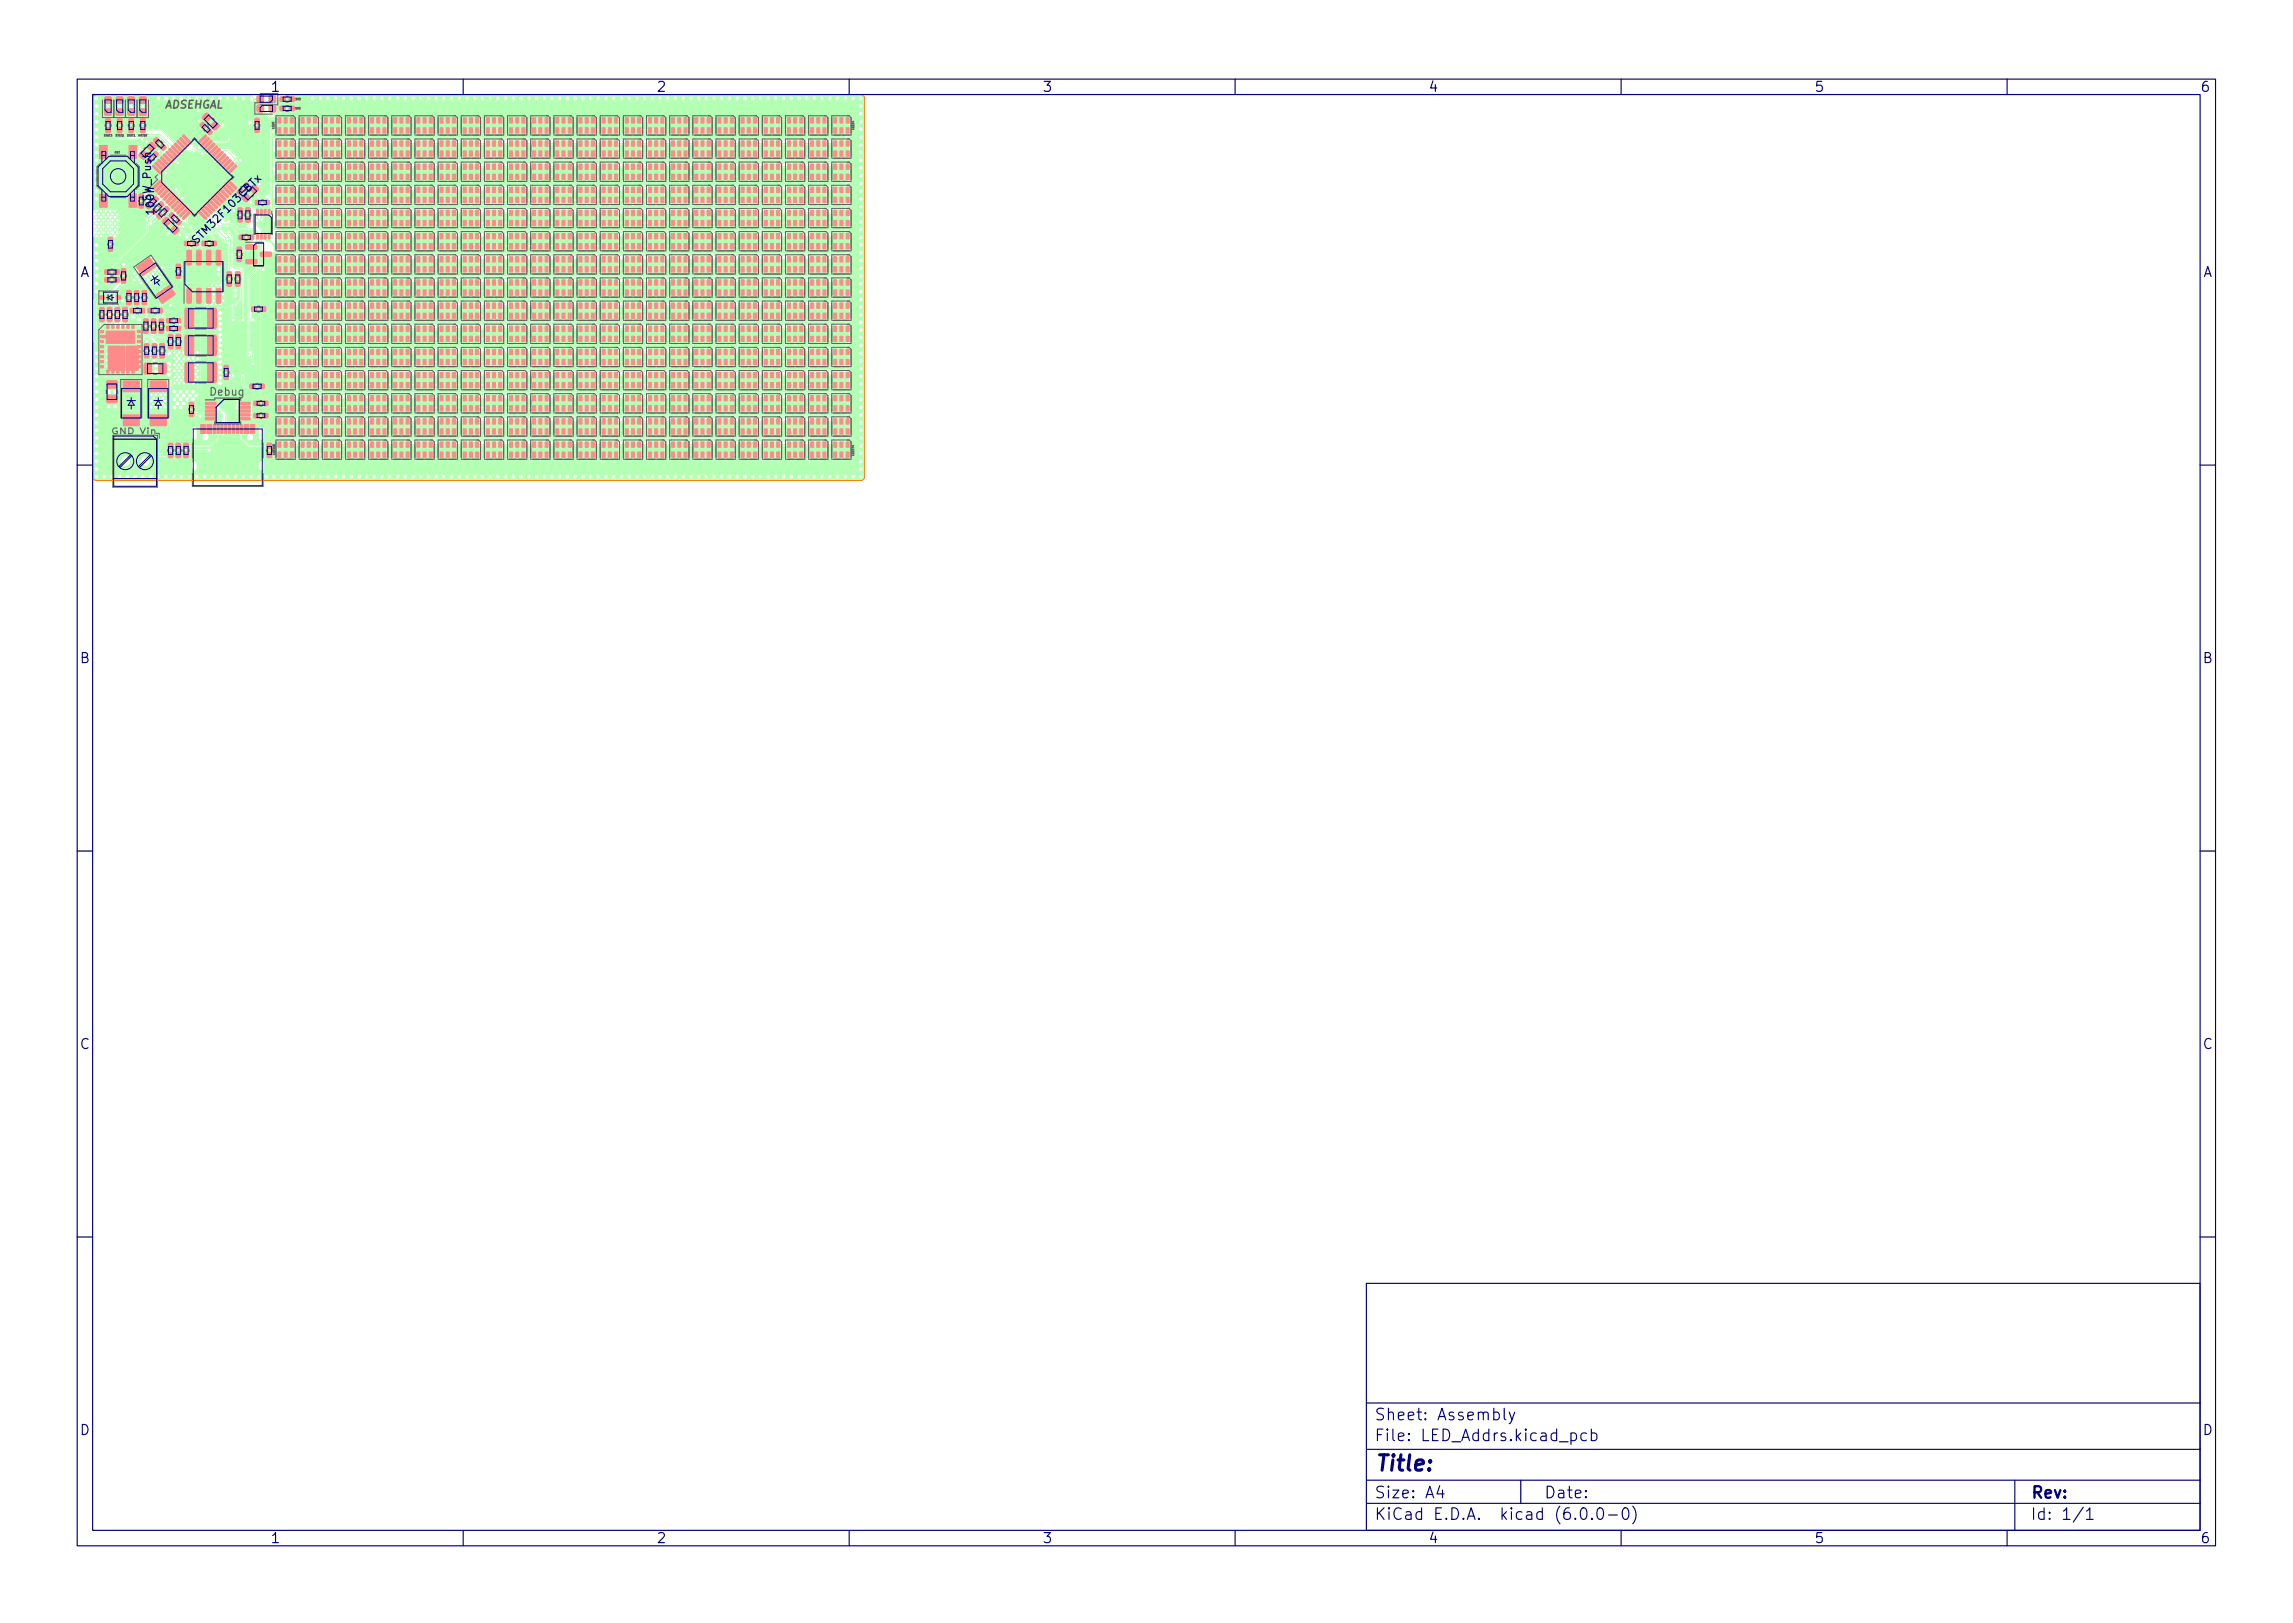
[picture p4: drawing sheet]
<svg xmlns="http://www.w3.org/2000/svg" width="297mm" height="210mm" viewBox="0 0 297 210" stroke-linecap="round" stroke-linejoin="round" font-family="sans-serif">
<defs><g id="words">
<text font-size="2.8" fill="#000080" x="178" y="190.6">Title:</text>
<g font-size="2.1" fill="#000080">
<text x="178" y="184">Sheet: Assembly</text>
<text x="178" y="186.7">File: LED_Addrs.kicad_pcb</text>
<text x="178" y="196.9">KiCad E.D.A. kicad (6.0.0-0)</text>
<text x="178" y="194.1">Size: A4</text>
<text x="200" y="194.1">Date:</text>
<text x="263" y="194.1">Rev:</text>
<text x="263" y="196.9">Id: 1/1</text>
</g>
<g font-size="1.8" fill="#000080">
<text x="35" y="11.9">1</text>
<text x="85" y="11.9">2</text>
<text x="135" y="11.9">3</text>
<text x="185" y="11.9">4</text>
<text x="235" y="11.9">5</text>
<text x="285" y="11.9">6</text>
<text x="10.3" y="35.9">A</text>
<text x="285.3" y="35.9">A</text>
<text x="10.3" y="85.9">B</text>
<text x="285.3" y="85.9">B</text>
<text x="10.3" y="135.9">C</text>
<text x="285.3" y="135.9">C</text>
<text x="10.3" y="185.9">D</text>
<text x="285.3" y="185.9">D</text>
<text x="35" y="199.9">1</text>
<text x="85" y="199.9">2</text>
<text x="135" y="199.9">3</text>
<text x="185" y="199.9">4</text>
<text x="235" y="199.9">5</text>
<text x="285" y="199.9">6</text>
</g>
<text font-size="1.4" fill="#626262" x="21.3" y="14">ADSEHGAL</text>
<g font-size="1.4" fill="#000080">
<text x="19.5" y="26.1" transform="rotate(-90 19.5 26.1)">SW_Push</text>
<text x="20" y="27.6" transform="rotate(-90 20 27.6)">100n</text>
<text x="25.7" y="31.4" transform="rotate(-45 25.7 31.4)">STM32F103CBTx</text>
<text x="27.2" y="51.2">Debug</text>
</g>
<g font-size="1" fill="#626262">
<text x="14.3" y="56.2">GND</text>
<text x="18.2" y="56.2">Vin</text>
</g>
<g font-size=".4" fill="#626262">
<text x="13.4" y="17.7">STAT3</text>
<text x="14.9" y="17.7">STAT2</text>
<text x="16.4" y="17.7">STAT1</text>
<text x="17.9" y="17.7">HRTBT</text>
<text x="35.5" y="16.7" transform="rotate(-90 35.5 16.7)">LED0</text>
<text x="38.3" y="13">3V3</text>
<text x="38.3" y="14.2">5V0</text>
<text x="110.6" y="16.8" transform="rotate(-90 110.6 16.8)">LED24</text>
<text x="14.8" y="19.9">RST</text>
<text x="35.6" y="58.9" transform="rotate(-90 35.6 58.9)">LED350</text>
<text x="110.6" y="59" transform="rotate(-90 110.6 59)">LED374</text>
</g>
</g></defs>
<g fill="#b3ffb3" stroke="#b3ffb3" stroke-width=".13">
<path d="M13.8 51.3l.2-.1h1.1l.1 .2v.6l-.2 .2h-1.1l-.1-.3z"/>
<path d="M13.8 49.4l.2-.1h1.1l.1 .2v.6l-.2 .2h-1.1l-.1-.3z"/>
<path d="M94.6 39.2h.4v.7h-.4z"/>
<path d="M93.8 39.2h.4v.7h-.4z"/>
<path d="M93 39.2h.4v.7h-.4z"/>
<path d="M93 40.5h.4v.7h-.4z"/>
<path d="M93.8 40.5h.4v.7h-.4z"/>
<path d="M94.6 40.5h.4v.7h-.4z"/>
<path d="M14.8 36h.6v.5h-.6z"/>
<path d="M13.6 36h.6v.5h-.6z"/>
<path d="M94.6 36.2h.4v.7h-.4z"/>
<path d="M93.8 36.2h.4v.7h-.4z"/>
<path d="M93 36.2h.4v.7h-.4z"/>
<path d="M93 37.5h.4v.7h-.4z"/>
<path d="M93.8 37.5h.4v.7h-.4z"/>
<path d="M94.6 37.5h.4v.7h-.4z"/>
<path d="M13.7 15.3h.6v.7h-.6z"/>
<path d="M13.7 16.5h.6v.7h-.6z"/>
<path d="M34.9 12.4h.8v.9h-.8z"/>
<path d="M33.3 12.4h.8v.9h-.8z"/>
<path d="M37.6 33.2h.4v.7h-.4z"/>
<path d="M36.8 33.2h.4v.7h-.4z"/>
<path d="M36 33.2h.4v.7h-.4z"/>
<path d="M36 34.5h.4v.7h-.4z"/>
<path d="M36.8 34.5h.4v.7h-.4z"/>
<path d="M37.6 34.5h.4v.7h-.4z"/>
<path d="M67.6 30.2h.4v.7h-.4z"/>
<path d="M66.8 30.2h.4v.7h-.4z"/>
<path d="M66 30.2h.4v.7h-.4z"/>
<path d="M66 31.5h.4v.7h-.4z"/>
<path d="M66.8 31.5h.4v.7h-.4z"/>
<path d="M67.6 31.5h.4v.7h-.4z"/>
<path d="M70.6 21.2h.4v.7h-.4z"/>
<path d="M69.8 21.2h.4v.7h-.4z"/>
<path d="M69 21.2h.4v.7h-.4z"/>
<path d="M69 22.5h.4v.7h-.4z"/>
<path d="M69.8 22.5h.4v.7h-.4z"/>
<path d="M70.6 22.5h.4v.7h-.4z"/>
<path d="M76.6 30.2h.4v.7h-.4z"/>
<path d="M75.8 30.2h.4v.7h-.4z"/>
<path d="M75 30.2h.4v.7h-.4z"/>
<path d="M75 31.5h.4v.7h-.4z"/>
<path d="M75.8 31.5h.4v.7h-.4z"/>
<path d="M76.6 31.5h.4v.7h-.4z"/>
<path d="M40.6 54.2h.4v.7h-.4z"/>
<path d="M39.8 54.2h.4v.7h-.4z"/>
<path d="M39 54.2h.4v.7h-.4z"/>
<path d="M39 55.5h.4v.7h-.4z"/>
<path d="M39.8 55.5h.4v.7h-.4z"/>
<path d="M40.6 55.5h.4v.7h-.4z"/>
<path d="M21.6 41.3h.7v.5h-.7z"/>
<path d="M22.7 41.3h.7v.5h-.7z"/>
<path d="M46.6 57.2h.4v.7h-.4z"/>
<path d="M45.8 57.2h.4v.7h-.4z"/>
<path d="M45 57.2h.4v.7h-.4z"/>
<path d="M45 58.5h.4v.7h-.4z"/>
<path d="M45.8 58.5h.4v.7h-.4z"/>
<path d="M46.6 58.5h.4v.7h-.4z"/>
<path d="M16.4 38.8h.6v.7h-.6z"/>
<path d="M16.4 37.6h.6v.7h-.6z"/>
<path d="M22.8 58.6h.6v.7h-.6z"/>
<path d="M22.8 57.4h.6v.7h-.6z"/>
<path d="M20.7 26.2h.3l.2 .3-.4 .4-.4-.3z"/>
<path d="M70.6 36.2h.4v.7h-.4z"/>
<path d="M69.8 36.2h.4v.7h-.4z"/>
<path d="M69 36.2h.4v.7h-.4z"/>
<path d="M69 37.5h.4v.7h-.4z"/>
<path d="M69.8 37.5h.4v.7h-.4z"/>
<path d="M70.6 37.5h.4v.7h-.4z"/>
<path d="M82.6 27.2h.4v.7h-.4z"/>
<path d="M81.8 27.2h.4v.7h-.4z"/>
<path d="M81 27.2h.4v.7h-.4z"/>
<path d="M81 28.5h.4v.7h-.4z"/>
<path d="M81.8 28.5h.4v.7h-.4z"/>
<path d="M82.6 28.5h.4v.7h-.4z"/>
<path d="M94.6 45.2h.4v.7h-.4z"/>
<path d="M93.8 45.2h.4v.7h-.4z"/>
<path d="M93 45.2h.4v.7h-.4z"/>
<path d="M93 46.5h.4v.7h-.4z"/>
<path d="M93.8 46.5h.4v.7h-.4z"/>
<path d="M94.6 46.5h.4v.7h-.4z"/>
<path d="M79.6 24.2h.4v.7h-.4z"/>
<path d="M78.8 24.2h.4v.7h-.4z"/>
<path d="M78 24.2h.4v.7h-.4z"/>
<path d="M78 25.5h.4v.7h-.4z"/>
<path d="M78.8 25.5h.4v.7h-.4z"/>
<path d="M79.6 25.5h.4v.7h-.4z"/>
<path d="M21.8 57.4h.6v.7h-.6z"/>
<path d="M21.8 58.6h.6v.7h-.6z"/>
<path d="M43.6 48.2h.4v.7h-.4z"/>
<path d="M42.8 48.2h.4v.7h-.4z"/>
<path d="M42 48.2h.4v.7h-.4z"/>
<path d="M42 49.5h.4v.7h-.4z"/>
<path d="M42.8 49.5h.4v.7h-.4z"/>
<path d="M43.6 49.5h.4v.7h-.4z"/>
<path d="M82.6 39.2h.4v.7h-.4z"/>
<path d="M81.8 39.2h.4v.7h-.4z"/>
<path d="M81 39.2h.4v.7h-.4z"/>
<path d="M81 40.5h.4v.7h-.4z"/>
<path d="M81.8 40.5h.4v.7h-.4z"/>
<path d="M82.6 40.5h.4v.7h-.4z"/>
<path d="M32.6 39.8h.6v.5h-.6z"/>
<path d="M33.8 39.8h.6v.5h-.6z"/>
<path d="M64.6 57.2h.4v.7h-.4z"/>
<path d="M63.8 57.2h.4v.7h-.4z"/>
<path d="M63 57.2h.4v.7h-.4z"/>
<path d="M63 58.5h.4v.7h-.4z"/>
<path d="M63.8 58.5h.4v.7h-.4z"/>
<path d="M64.6 58.5h.4v.7h-.4z"/>
<path d="M40.6 51.2h.4v.7h-.4z"/>
<path d="M39.8 51.2h.4v.7h-.4z"/>
<path d="M39 51.2h.4v.7h-.4z"/>
<path d="M39 52.5h.4v.7h-.4z"/>
<path d="M39.8 52.5h.4v.7h-.4z"/>
<path d="M40.6 52.5h.4v.7h-.4z"/>
<path d="M64.6 54.2h.4v.7h-.4z"/>
<path d="M63.8 54.2h.4v.7h-.4z"/>
<path d="M63 54.2h.4v.7h-.4z"/>
<path d="M63 55.5h.4v.7h-.4z"/>
<path d="M63.8 55.5h.4v.7h-.4z"/>
<path d="M64.6 55.5h.4v.7h-.4z"/>
<path d="M70.6 42.2h.4v.7h-.4z"/>
<path d="M69.8 42.2h.4v.7h-.4z"/>
<path d="M69 42.2h.4v.7h-.4z"/>
<path d="M69 43.5h.4v.7h-.4z"/>
<path d="M69.8 43.5h.4v.7h-.4z"/>
<path d="M70.6 43.5h.4v.7h-.4z"/>
<path d="M97.6 36.2h.4v.7h-.4z"/>
<path d="M96.8 36.2h.4v.7h-.4z"/>
<path d="M96 36.2h.4v.7h-.4z"/>
<path d="M96 37.5h.4v.7h-.4z"/>
<path d="M96.8 37.5h.4v.7h-.4z"/>
<path d="M97.6 37.5h.4v.7h-.4z"/>
<path d="M97.6 39.2h.4v.7h-.4z"/>
<path d="M96.8 39.2h.4v.7h-.4z"/>
<path d="M96 39.2h.4v.7h-.4z"/>
<path d="M96 40.5h.4v.7h-.4z"/>
<path d="M96.8 40.5h.4v.7h-.4z"/>
<path d="M97.6 40.5h.4v.7h-.4z"/>
<path d="M49.6 33.2h.4v.7h-.4z"/>
<path d="M48.8 33.2h.4v.7h-.4z"/>
<path d="M48 33.2h.4v.7h-.4z"/>
<path d="M48 34.5h.4v.7h-.4z"/>
<path d="M48.8 34.5h.4v.7h-.4z"/>
<path d="M49.6 34.5h.4v.7h-.4z"/>
<path d="M103.6 42.2h.4v.7h-.4z"/>
<path d="M102.8 42.2h.4v.7h-.4z"/>
<path d="M102 42.2h.4v.7h-.4z"/>
<path d="M102 43.5h.4v.7h-.4z"/>
<path d="M102.8 43.5h.4v.7h-.4z"/>
<path d="M103.6 43.5h.4v.7h-.4z"/>
<path d="M61.6 30.2h.4v.7h-.4z"/>
<path d="M60.8 30.2h.4v.7h-.4z"/>
<path d="M60 30.2h.4v.7h-.4z"/>
<path d="M60 31.5h.4v.7h-.4z"/>
<path d="M60.8 31.5h.4v.7h-.4z"/>
<path d="M61.6 31.5h.4v.7h-.4z"/>
<path d="M97.6 24.2h.4v.7h-.4z"/>
<path d="M96.8 24.2h.4v.7h-.4z"/>
<path d="M96 24.2h.4v.7h-.4z"/>
<path d="M96 25.5h.4v.7h-.4z"/>
<path d="M96.8 25.5h.4v.7h-.4z"/>
<path d="M97.6 25.5h.4v.7h-.4z"/>
<path d="M82.6 42.2h.4v.7h-.4z"/>
<path d="M81.8 42.2h.4v.7h-.4z"/>
<path d="M81 42.2h.4v.7h-.4z"/>
<path d="M81 43.5h.4v.7h-.4z"/>
<path d="M81.8 43.5h.4v.7h-.4z"/>
<path d="M82.6 43.5h.4v.7h-.4z"/>
<path d="M17.4 37.7h.6v.6h-.6z"/>
<path d="M17.4 38.8h.6v.6h-.6z"/>
<path d="M70.6 54.2h.4v.7h-.4z"/>
<path d="M69.8 54.2h.4v.7h-.4z"/>
<path d="M69 54.2h.4v.7h-.4z"/>
<path d="M69 55.5h.4v.7h-.4z"/>
<path d="M69.8 55.5h.4v.7h-.4z"/>
<path d="M70.6 55.5h.4v.7h-.4z"/>
<path d="M52.6 57.2h.4v.7h-.4z"/>
<path d="M51.8 57.2h.4v.7h-.4z"/>
<path d="M51 57.2h.4v.7h-.4z"/>
<path d="M51 58.5h.4v.7h-.4z"/>
<path d="M51.8 58.5h.4v.7h-.4z"/>
<path d="M52.6 58.5h.4v.7h-.4z"/>
<path d="M61.6 36.2h.4v.7h-.4z"/>
<path d="M60.8 36.2h.4v.7h-.4z"/>
<path d="M60 36.2h.4v.7h-.4z"/>
<path d="M60 37.5h.4v.7h-.4z"/>
<path d="M60.8 37.5h.4v.7h-.4z"/>
<path d="M61.6 37.5h.4v.7h-.4z"/>
<path d="M34.2 26h.7v.5h-.7z"/>
<path d="M32.4 49.8h.6v.5h-.6z"/>
<path d="M33.6 49.8h.6v.5h-.6z"/>
<path d="M109.6 42.2h.4v.7h-.4z"/>
<path d="M108.8 42.2h.4v.7h-.4z"/>
<path d="M108 42.2h.4v.7h-.4z"/>
<path d="M108 43.5h.4v.7h-.4z"/>
<path d="M108.8 43.5h.4v.7h-.4z"/>
<path d="M109.6 43.5h.4v.7h-.4z"/>
<path d="M58.6 24.2h.4v.7h-.4z"/>
<path d="M57.8 24.2h.4v.7h-.4z"/>
<path d="M57 24.2h.4v.7h-.4z"/>
<path d="M57 25.5h.4v.7h-.4z"/>
<path d="M57.8 25.5h.4v.7h-.4z"/>
<path d="M58.6 25.5h.4v.7h-.4z"/>
<path d="M36.3 12.6h.6v.5h-.6z"/>
<path d="M37.5 12.6h.6v.5h-.6z"/>
<path d="M106.6 42.2h.4v.7h-.4z"/>
<path d="M105.8 42.2h.4v.7h-.4z"/>
<path d="M105 42.2h.4v.7h-.4z"/>
<path d="M105 43.5h.4v.7h-.4z"/>
<path d="M105.8 43.5h.4v.7h-.4z"/>
<path d="M106.6 43.5h.4v.7h-.4z"/>
<path d="M36.3 13.8h.6v.5h-.6z"/>
<path d="M37.5 13.8h.6v.5h-.6z"/>
<path d="M64.6 33.2h.4v.7h-.4z"/>
<path d="M63.8 33.2h.4v.7h-.4z"/>
<path d="M63 33.2h.4v.7h-.4z"/>
<path d="M63 34.5h.4v.7h-.4z"/>
<path d="M63.8 34.5h.4v.7h-.4z"/>
<path d="M64.6 34.5h.4v.7h-.4z"/>
<path d="M88.6 54.2h.4v.7h-.4z"/>
<path d="M87.8 54.2h.4v.7h-.4z"/>
<path d="M87 54.2h.4v.7h-.4z"/>
<path d="M87 55.5h.4v.7h-.4z"/>
<path d="M87.8 55.5h.4v.7h-.4z"/>
<path d="M88.6 55.5h.4v.7h-.4z"/>
<path d="M20.8 18.9l.2-.2h.2l.3 .3v.2l-.2 .2-.2 .1-.4-.4z"/>
<path d="M20.1 17.9l.2-.1 .4 .4-.1 .2-.2 .2h-.2l-.3-.3v-.2z"/>
<path d="M79.6 21.2h.4v.7h-.4z"/>
<path d="M78.8 21.2h.4v.7h-.4z"/>
<path d="M78 21.2h.4v.7h-.4z"/>
<path d="M78 22.5h.4v.7h-.4z"/>
<path d="M78.8 22.5h.4v.7h-.4z"/>
<path d="M79.6 22.5h.4v.7h-.4z"/>
<path d="M109.6 48.2h.4v.7h-.4z"/>
<path d="M108.8 48.2h.4v.7h-.4z"/>
<path d="M108 48.2h.4v.7h-.4z"/>
<path d="M108 49.5h.4v.7h-.4z"/>
<path d="M108.8 49.5h.4v.7h-.4z"/>
<path d="M109.6 49.5h.4v.7h-.4z"/>
<path d="M100.6 39.2h.4v.7h-.4z"/>
<path d="M99.8 39.2h.4v.7h-.4z"/>
<path d="M99 39.2h.4v.7h-.4z"/>
<path d="M99 40.5h.4v.7h-.4z"/>
<path d="M99.8 40.5h.4v.7h-.4z"/>
<path d="M100.6 40.5h.4v.7h-.4z"/>
<path d="M67.6 27.2h.4v.7h-.4z"/>
<path d="M66.8 27.2h.4v.7h-.4z"/>
<path d="M66 27.2h.4v.7h-.4z"/>
<path d="M66 28.5h.4v.7h-.4z"/>
<path d="M66.8 28.5h.4v.7h-.4z"/>
<path d="M67.6 28.5h.4v.7h-.4z"/>
<path d="M103.6 21.2h.4v.7h-.4z"/>
<path d="M102.8 21.2h.4v.7h-.4z"/>
<path d="M102 21.2h.4v.7h-.4z"/>
<path d="M102 22.5h.4v.7h-.4z"/>
<path d="M102.8 22.5h.4v.7h-.4z"/>
<path d="M103.6 22.5h.4v.7h-.4z"/>
<path d="M70.6 30.2h.4v.7h-.4z"/>
<path d="M69.8 30.2h.4v.7h-.4z"/>
<path d="M69 30.2h.4v.7h-.4z"/>
<path d="M69 31.5h.4v.7h-.4z"/>
<path d="M69.8 31.5h.4v.7h-.4z"/>
<path d="M70.6 31.5h.4v.7h-.4z"/>
<path d="M52.6 30.2h.4v.7h-.4z"/>
<path d="M51.8 30.2h.4v.7h-.4z"/>
<path d="M51 30.2h.4v.7h-.4z"/>
<path d="M51 31.5h.4v.7h-.4z"/>
<path d="M51.8 31.5h.4v.7h-.4z"/>
<path d="M52.6 31.5h.4v.7h-.4z"/>
<path d="M91.6 36.2h.4v.7h-.4z"/>
<path d="M90.8 36.2h.4v.7h-.4z"/>
<path d="M90 36.2h.4v.7h-.4z"/>
<path d="M90 37.5h.4v.7h-.4z"/>
<path d="M90.8 37.5h.4v.7h-.4z"/>
<path d="M91.6 37.5h.4v.7h-.4z"/>
<path d="M73.6 21.2h.4v.7h-.4z"/>
<path d="M72.8 21.2h.4v.7h-.4z"/>
<path d="M72 21.2h.4v.7h-.4z"/>
<path d="M72 22.5h.4v.7h-.4z"/>
<path d="M72.8 22.5h.4v.7h-.4z"/>
<path d="M73.6 22.5h.4v.7h-.4z"/>
<path d="M76.6 39.2h.4v.7h-.4z"/>
<path d="M75.8 39.2h.4v.7h-.4z"/>
<path d="M75 39.2h.4v.7h-.4z"/>
<path d="M75 40.5h.4v.7h-.4z"/>
<path d="M75.8 40.5h.4v.7h-.4z"/>
<path d="M76.6 40.5h.4v.7h-.4z"/>
<path d="M82.6 45.2h.4v.7h-.4z"/>
<path d="M81.8 45.2h.4v.7h-.4z"/>
<path d="M81 45.2h.4v.7h-.4z"/>
<path d="M81 46.5h.4v.7h-.4z"/>
<path d="M81.8 46.5h.4v.7h-.4z"/>
<path d="M82.6 46.5h.4v.7h-.4z"/>
<path d="M61.6 18.2h.4v.7h-.4z"/>
<path d="M60.8 18.2h.4v.7h-.4z"/>
<path d="M60 18.2h.4v.7h-.4z"/>
<path d="M60 19.5h.4v.7h-.4z"/>
<path d="M60.8 19.5h.4v.7h-.4z"/>
<path d="M61.6 19.5h.4v.7h-.4z"/>
<path d="M73.6 36.2h.4v.7h-.4z"/>
<path d="M72.8 36.2h.4v.7h-.4z"/>
<path d="M72 36.2h.4v.7h-.4z"/>
<path d="M72 37.5h.4v.7h-.4z"/>
<path d="M72.8 37.5h.4v.7h-.4z"/>
<path d="M73.6 37.5h.4v.7h-.4z"/>
<path d="M37.6 36.2h.4v.7h-.4z"/>
<path d="M36.8 36.2h.4v.7h-.4z"/>
<path d="M36 36.2h.4v.7h-.4z"/>
<path d="M36 37.5h.4v.7h-.4z"/>
<path d="M36.8 37.5h.4v.7h-.4z"/>
<path d="M37.6 37.5h.4v.7h-.4z"/>
<path d="M103.6 15.2h.4v.7h-.4z"/>
<path d="M102.8 15.2h.4v.7h-.4z"/>
<path d="M102 15.2h.4v.7h-.4z"/>
<path d="M102 16.5h.4v.7h-.4z"/>
<path d="M102.8 16.5h.4v.7h-.4z"/>
<path d="M103.6 16.5h.4v.7h-.4z"/>
<path d="M76.6 51.2h.4v.7h-.4z"/>
<path d="M75.8 51.2h.4v.7h-.4z"/>
<path d="M75 51.2h.4v.7h-.4z"/>
<path d="M75 52.5h.4v.7h-.4z"/>
<path d="M75.8 52.5h.4v.7h-.4z"/>
<path d="M76.6 52.5h.4v.7h-.4z"/>
<path d="M55.6 18.2h.4v.7h-.4z"/>
<path d="M54.8 18.2h.4v.7h-.4z"/>
<path d="M54 18.2h.4v.7h-.4z"/>
<path d="M54 19.5h.4v.7h-.4z"/>
<path d="M54.8 19.5h.4v.7h-.4z"/>
<path d="M55.6 19.5h.4v.7h-.4z"/>
<path d="M37.6 24.2h.4v.7h-.4z"/>
<path d="M36.8 24.2h.4v.7h-.4z"/>
<path d="M36 24.2h.4v.7h-.4z"/>
<path d="M36 25.5h.4v.7h-.4z"/>
<path d="M36.8 25.5h.4v.7h-.4z"/>
<path d="M37.6 25.5h.4v.7h-.4z"/>
<path d="M103.6 51.2h.4v.7h-.4z"/>
<path d="M102.8 51.2h.4v.7h-.4z"/>
<path d="M102 51.2h.4v.7h-.4z"/>
<path d="M102 52.5h.4v.7h-.4z"/>
<path d="M102.8 52.5h.4v.7h-.4z"/>
<path d="M103.6 52.5h.4v.7h-.4z"/>
<path d="M100.6 48.2h.4v.7h-.4z"/>
<path d="M99.8 48.2h.4v.7h-.4z"/>
<path d="M99 48.2h.4v.7h-.4z"/>
<path d="M99 49.5h.4v.7h-.4z"/>
<path d="M99.8 49.5h.4v.7h-.4z"/>
<path d="M100.6 49.5h.4v.7h-.4z"/>
<path d="M79.6 30.2h.4v.7h-.4z"/>
<path d="M78.8 30.2h.4v.7h-.4z"/>
<path d="M78 30.2h.4v.7h-.4z"/>
<path d="M78 31.5h.4v.7h-.4z"/>
<path d="M78.8 31.5h.4v.7h-.4z"/>
<path d="M79.6 31.5h.4v.7h-.4z"/>
<path d="M85.6 54.2h.4v.7h-.4z"/>
<path d="M84.8 54.2h.4v.7h-.4z"/>
<path d="M84 54.2h.4v.7h-.4z"/>
<path d="M84 55.5h.4v.7h-.4z"/>
<path d="M84.8 55.5h.4v.7h-.4z"/>
<path d="M85.6 55.5h.4v.7h-.4z"/>
<path d="M40.6 42.2h.4v.7h-.4z"/>
<path d="M39.8 42.2h.4v.7h-.4z"/>
<path d="M39 42.2h.4v.7h-.4z"/>
<path d="M39 43.5h.4v.7h-.4z"/>
<path d="M39.8 43.5h.4v.7h-.4z"/>
<path d="M40.6 43.5h.4v.7h-.4z"/>
<path d="M106.6 36.2h.4v.7h-.4z"/>
<path d="M105.8 36.2h.4v.7h-.4z"/>
<path d="M105 36.2h.4v.7h-.4z"/>
<path d="M105 37.5h.4v.7h-.4z"/>
<path d="M105.8 37.5h.4v.7h-.4z"/>
<path d="M106.6 37.5h.4v.7h-.4z"/>
<path d="M40.6 48.2h.4v.7h-.4z"/>
<path d="M39.8 48.2h.4v.7h-.4z"/>
<path d="M39 48.2h.4v.7h-.4z"/>
<path d="M39 49.5h.4v.7h-.4z"/>
<path d="M39.8 49.5h.4v.7h-.4z"/>
<path d="M40.6 49.5h.4v.7h-.4z"/>
<path d="M26.6 52.1h1.4v.3h-1.4z"/>
<path d="M26.6 52.6h1.4v.3h-1.4z"/>
<path d="M26.6 53.1h1.4v.3h-1.4z"/>
<path d="M26.6 53.6h1.4v.3h-1.4z"/>
<path d="M26.6 54.1h1.4v.3h-1.4z"/>
<path d="M31 54.1h1.4v.3h-1.4z"/>
<path d="M31 53.6h1.4v.3h-1.4z"/>
<path d="M31 53.1h1.4v.3h-1.4z"/>
<path d="M31 52.6h1.4v.3h-1.4z"/>
<path d="M31 52.1h1.4v.3h-1.4z"/>
<path d="M91.6 18.2h.4v.7h-.4z"/>
<path d="M90.8 18.2h.4v.7h-.4z"/>
<path d="M90 18.2h.4v.7h-.4z"/>
<path d="M90 19.5h.4v.7h-.4z"/>
<path d="M90.8 19.5h.4v.7h-.4z"/>
<path d="M91.6 19.5h.4v.7h-.4z"/>
<path d="M94.6 33.2h.4v.7h-.4z"/>
<path d="M93.8 33.2h.4v.7h-.4z"/>
<path d="M93 33.2h.4v.7h-.4z"/>
<path d="M93 34.5h.4v.7h-.4z"/>
<path d="M93.8 34.5h.4v.7h-.4z"/>
<path d="M94.6 34.5h.4v.7h-.4z"/>
<path d="M37.6 27.2h.4v.7h-.4z"/>
<path d="M36.8 27.2h.4v.7h-.4z"/>
<path d="M36 27.2h.4v.7h-.4z"/>
<path d="M36 28.5h.4v.7h-.4z"/>
<path d="M36.8 28.5h.4v.7h-.4z"/>
<path d="M37.6 28.5h.4v.7h-.4z"/>
<path d="M46.6 51.2h.4v.7h-.4z"/>
<path d="M45.8 51.2h.4v.7h-.4z"/>
<path d="M45 51.2h.4v.7h-.4z"/>
<path d="M45 52.5h.4v.7h-.4z"/>
<path d="M45.8 52.5h.4v.7h-.4z"/>
<path d="M46.6 52.5h.4v.7h-.4z"/>
<path d="M82.6 15.2h.4v.7h-.4z"/>
<path d="M81.8 15.2h.4v.7h-.4z"/>
<path d="M81 15.2h.4v.7h-.4z"/>
<path d="M81 16.5h.4v.7h-.4z"/>
<path d="M81.8 16.5h.4v.7h-.4z"/>
<path d="M82.6 16.5h.4v.7h-.4z"/>
<path d="M91.6 54.2h.4v.7h-.4z"/>
<path d="M90.8 54.2h.4v.7h-.4z"/>
<path d="M90 54.2h.4v.7h-.4z"/>
<path d="M90 55.5h.4v.7h-.4z"/>
<path d="M90.8 55.5h.4v.7h-.4z"/>
<path d="M91.6 55.5h.4v.7h-.4z"/>
<path d="M97.6 57.2h.4v.7h-.4z"/>
<path d="M96.8 57.2h.4v.7h-.4z"/>
<path d="M96 57.2h.4v.7h-.4z"/>
<path d="M96 58.5h.4v.7h-.4z"/>
<path d="M96.8 58.5h.4v.7h-.4z"/>
<path d="M97.6 58.5h.4v.7h-.4z"/>
<path d="M64.6 27.2h.4v.7h-.4z"/>
<path d="M63.8 27.2h.4v.7h-.4z"/>
<path d="M63 27.2h.4v.7h-.4z"/>
<path d="M63 28.5h.4v.7h-.4z"/>
<path d="M63.8 28.5h.4v.7h-.4z"/>
<path d="M64.6 28.5h.4v.7h-.4z"/>
<path d="M43.6 18.2h.4v.7h-.4z"/>
<path d="M42.8 18.2h.4v.7h-.4z"/>
<path d="M42 18.2h.4v.7h-.4z"/>
<path d="M42 19.5h.4v.7h-.4z"/>
<path d="M42.8 19.5h.4v.7h-.4z"/>
<path d="M43.6 19.5h.4v.7h-.4z"/>
<path d="M106.6 24.2h.4v.7h-.4z"/>
<path d="M105.8 24.2h.4v.7h-.4z"/>
<path d="M105 24.2h.4v.7h-.4z"/>
<path d="M105 25.5h.4v.7h-.4z"/>
<path d="M105.8 25.5h.4v.7h-.4z"/>
<path d="M106.6 25.5h.4v.7h-.4z"/>
<path d="M85.6 45.2h.4v.7h-.4z"/>
<path d="M84.8 45.2h.4v.7h-.4z"/>
<path d="M84 45.2h.4v.7h-.4z"/>
<path d="M84 46.5h.4v.7h-.4z"/>
<path d="M84.8 46.5h.4v.7h-.4z"/>
<path d="M85.6 46.5h.4v.7h-.4z"/>
<path d="M37.6 39.2h.4v.7h-.4z"/>
<path d="M36.8 39.2h.4v.7h-.4z"/>
<path d="M36 39.2h.4v.7h-.4z"/>
<path d="M36 40.5h.4v.7h-.4z"/>
<path d="M36.8 40.5h.4v.7h-.4z"/>
<path d="M37.6 40.5h.4v.7h-.4z"/>
<path d="M67.6 54.2h.4v.7h-.4z"/>
<path d="M66.8 54.2h.4v.7h-.4z"/>
<path d="M66 54.2h.4v.7h-.4z"/>
<path d="M66 55.5h.4v.7h-.4z"/>
<path d="M66.8 55.5h.4v.7h-.4z"/>
<path d="M67.6 55.5h.4v.7h-.4z"/>
<path d="M85.6 30.2h.4v.7h-.4z"/>
<path d="M84.8 30.2h.4v.7h-.4z"/>
<path d="M84 30.2h.4v.7h-.4z"/>
<path d="M84 31.5h.4v.7h-.4z"/>
<path d="M84.8 31.5h.4v.7h-.4z"/>
<path d="M85.6 31.5h.4v.7h-.4z"/>
<path d="M91.6 24.2h.4v.7h-.4z"/>
<path d="M90.8 24.2h.4v.7h-.4z"/>
<path d="M90 24.2h.4v.7h-.4z"/>
<path d="M90 25.5h.4v.7h-.4z"/>
<path d="M90.8 25.5h.4v.7h-.4z"/>
<path d="M91.6 25.5h.4v.7h-.4z"/>
<path d="M76.6 24.2h.4v.7h-.4z"/>
<path d="M75.8 24.2h.4v.7h-.4z"/>
<path d="M75 24.2h.4v.7h-.4z"/>
<path d="M75 25.5h.4v.7h-.4z"/>
<path d="M75.8 25.5h.4v.7h-.4z"/>
<path d="M76.6 25.5h.4v.7h-.4z"/>
<path d="M13 38.3h.6v.5h-.6z"/>
<path d="M15.1 38.3h.6v.5h-.6z"/>
<path d="M58.6 33.2h.4v.7h-.4z"/>
<path d="M57.8 33.2h.4v.7h-.4z"/>
<path d="M57 33.2h.4v.7h-.4z"/>
<path d="M57 34.5h.4v.7h-.4z"/>
<path d="M57.8 34.5h.4v.7h-.4z"/>
<path d="M58.6 34.5h.4v.7h-.4z"/>
<path d="M30.5 36.4h.6v.7h-.6z"/>
<path d="M30.5 35.2h.6v.7h-.6z"/>
<path d="M23.8 57.4h.6v.7h-.6z"/>
<path d="M23.8 58.6h.6v.7h-.6z"/>
<path d="M106.6 57.2h.4v.7h-.4z"/>
<path d="M105.8 57.2h.4v.7h-.4z"/>
<path d="M105 57.2h.4v.7h-.4z"/>
<path d="M105 58.5h.4v.7h-.4z"/>
<path d="M105.8 58.5h.4v.7h-.4z"/>
<path d="M106.6 58.5h.4v.7h-.4z"/>
<path d="M94.6 24.2h.4v.7h-.4z"/>
<path d="M93.8 24.2h.4v.7h-.4z"/>
<path d="M93 24.2h.4v.7h-.4z"/>
<path d="M93 25.5h.4v.7h-.4z"/>
<path d="M93.8 25.5h.4v.7h-.4z"/>
<path d="M94.6 25.5h.4v.7h-.4z"/>
<path d="M67.6 45.2h.4v.7h-.4z"/>
<path d="M66.8 45.2h.4v.7h-.4z"/>
<path d="M66 45.2h.4v.7h-.4z"/>
<path d="M66 46.5h.4v.7h-.4z"/>
<path d="M66.8 46.5h.4v.7h-.4z"/>
<path d="M67.6 46.5h.4v.7h-.4z"/>
<path d="M18.2 15.3h.6v.7h-.6z"/>
<path d="M18.2 16.5h.6v.7h-.6z"/>
<path d="M103.6 57.2h.4v.7h-.4z"/>
<path d="M102.8 57.2h.4v.7h-.4z"/>
<path d="M102 57.2h.4v.7h-.4z"/>
<path d="M102 58.5h.4v.7h-.4z"/>
<path d="M102.8 58.5h.4v.7h-.4z"/>
<path d="M103.6 58.5h.4v.7h-.4z"/>
<path d="M52.6 36.2h.4v.7h-.4z"/>
<path d="M51.8 36.2h.4v.7h-.4z"/>
<path d="M51 36.2h.4v.7h-.4z"/>
<path d="M51 37.5h.4v.7h-.4z"/>
<path d="M51.8 37.5h.4v.7h-.4z"/>
<path d="M52.6 37.5h.4v.7h-.4z"/>
<path d="M64.6 42.2h.4v.7h-.4z"/>
<path d="M63.8 42.2h.4v.7h-.4z"/>
<path d="M63 42.2h.4v.7h-.4z"/>
<path d="M63 43.5h.4v.7h-.4z"/>
<path d="M63.8 43.5h.4v.7h-.4z"/>
<path d="M64.6 43.5h.4v.7h-.4z"/>
<path d="M91.6 51.2h.4v.7h-.4z"/>
<path d="M90.8 51.2h.4v.7h-.4z"/>
<path d="M90 51.2h.4v.7h-.4z"/>
<path d="M90 52.5h.4v.7h-.4z"/>
<path d="M90.8 52.5h.4v.7h-.4z"/>
<path d="M91.6 52.5h.4v.7h-.4z"/>
<path d="M46.6 18.2h.4v.7h-.4z"/>
<path d="M45.8 18.2h.4v.7h-.4z"/>
<path d="M45 18.2h.4v.7h-.4z"/>
<path d="M45 19.5h.4v.7h-.4z"/>
<path d="M45.8 19.5h.4v.7h-.4z"/>
<path d="M46.6 19.5h.4v.7h-.4z"/>
<path d="M109.6 21.2h.4v.7h-.4z"/>
<path d="M108.8 21.2h.4v.7h-.4z"/>
<path d="M108 21.2h.4v.7h-.4z"/>
<path d="M108 22.5h.4v.7h-.4z"/>
<path d="M108.8 22.5h.4v.7h-.4z"/>
<path d="M109.6 22.5h.4v.7h-.4z"/>
<path d="M20.6 42.5h.6v.6h-.6z"/>
<path d="M20.6 41.4h.6v.6h-.6z"/>
<path d="M13 42.8h.4v.3h-.4z"/>
<path d="M13.8 42.9h3.7v1.6h-3.7v-.7h-.5v-.3h.5z"/>
<path d="M13 43.5h.4v.3h-.4z"/>
<path d="M13 44.1h.4v.3h-.4z"/>
<path d="M13 44.8h.4v.3h-.4z"/>
<path d="M13 45.4h.4v.3h-.4z"/>
<path d="M13 46.1h.4v.3h-.4z"/>
<path d="M13 46.7h.4v.3h-.4z"/>
<path d="M13 47.4h.4v.3h-.4z"/>
<path d="M14 44.8h2.2v3.2h-2.2z"/>
<path d="M13.8 47.9h.3v.4h-.3z"/>
<path d="M14.5 47.9h.3v.4h-.3z"/>
<path d="M15.1 47.9h.3v.4h-.3z"/>
<path d="M15.8 47.9h.3v.4h-.3z"/>
<path d="M16.4 44.8h1.5v3.2h-1.5z"/>
<path d="M16.4 47.9h.3v.4h-.3z"/>
<path d="M17.1 47.9h.3v.4h-.3z"/>
<path d="M17.8 47.4h.4v.3h-.4z"/>
<path d="M17.8 46.7h.4v.3h-.4z"/>
<path d="M17.8 46.1h.4v.3h-.4z"/>
<path d="M17.8 45.4h.4v.3h-.4z"/>
<path d="M17.8 44.8h.4v.3h-.4z"/>
<path d="M17.8 44.1h.4v.3h-.4z"/>
<path d="M17.8 43.5h.4v.3h-.4z"/>
<path d="M17.8 42.8h.4v.3h-.4z"/>
<path d="M17.1 42.1h.3v.4h-.3z"/>
<path d="M16.4 42.1h.3v.4h-.3z"/>
<path d="M15.8 42.1h.3v.4h-.3z"/>
<path d="M15.1 42.1h.3v.4h-.3z"/>
<path d="M14.5 42.1h.3v.4h-.3z"/>
<path d="M13.8 42.1h.3v.4h-.3z"/>
<path d="M100.6 33.2h.4v.7h-.4z"/>
<path d="M99.8 33.2h.4v.7h-.4z"/>
<path d="M99 33.2h.4v.7h-.4z"/>
<path d="M99 34.5h.4v.7h-.4z"/>
<path d="M99.8 34.5h.4v.7h-.4z"/>
<path d="M100.6 34.5h.4v.7h-.4z"/>
<path d="M31.9 31.7h1.3l.1 .1v.4l-.1 .1h-1.3l-.1-.2z"/>
<path d="M31.9 33.6h1.3l.1 .1v.4l-.1 .1h-1.3l-.1-.2z"/>
<path d="M33.7 32.7h1.4l.1 .1v.4h-.2h-1.2l-.1-.1z"/>
<path d="M18.7 44.6h.6v.6h-.6z"/>
<path d="M18.7 45.7h.6v.6h-.6z"/>
<path d="M40.6 18.2h.4v.7h-.4z"/>
<path d="M39.8 18.2h.4v.7h-.4z"/>
<path d="M39 18.2h.4v.7h-.4z"/>
<path d="M39 19.5h.4v.7h-.4z"/>
<path d="M39.8 19.5h.4v.7h-.4z"/>
<path d="M40.6 19.5h.4v.7h-.4z"/>
<path d="M106.6 30.2h.4v.7h-.4z"/>
<path d="M105.8 30.2h.4v.7h-.4z"/>
<path d="M105 30.2h.4v.7h-.4z"/>
<path d="M105 31.5h.4v.7h-.4z"/>
<path d="M105.8 31.5h.4v.7h-.4z"/>
<path d="M106.6 31.5h.4v.7h-.4z"/>
<path d="M37.6 57.2h.4v.7h-.4z"/>
<path d="M36.8 57.2h.4v.7h-.4z"/>
<path d="M36 57.2h.4v.7h-.4z"/>
<path d="M36 58.5h.4v.7h-.4z"/>
<path d="M36.8 58.5h.4v.7h-.4z"/>
<path d="M37.6 58.5h.4v.7h-.4z"/>
<path d="M49.6 27.2h.4v.7h-.4z"/>
<path d="M48.8 27.2h.4v.7h-.4z"/>
<path d="M48 27.2h.4v.7h-.4z"/>
<path d="M48 28.5h.4v.7h-.4z"/>
<path d="M48.8 28.5h.4v.7h-.4z"/>
<path d="M49.6 28.5h.4v.7h-.4z"/>
<path d="M85.6 48.2h.4v.7h-.4z"/>
<path d="M84.8 48.2h.4v.7h-.4z"/>
<path d="M84 48.2h.4v.7h-.4z"/>
<path d="M84 49.5h.4v.7h-.4z"/>
<path d="M84.8 49.5h.4v.7h-.4z"/>
<path d="M85.6 49.5h.4v.7h-.4z"/>
<path d="M20.4 40h.6v.5h-.6z"/>
<path d="M19.2 40h.6v.5h-.6z"/>
<path d="M61.6 48.2h.4v.7h-.4z"/>
<path d="M60.8 48.2h.4v.7h-.4z"/>
<path d="M60 48.2h.4v.7h-.4z"/>
<path d="M60 49.5h.4v.7h-.4z"/>
<path d="M60.8 49.5h.4v.7h-.4z"/>
<path d="M61.6 49.5h.4v.7h-.4z"/>
<path d="M79.6 27.2h.4v.7h-.4z"/>
<path d="M78.8 27.2h.4v.7h-.4z"/>
<path d="M78 27.2h.4v.7h-.4z"/>
<path d="M78 28.5h.4v.7h-.4z"/>
<path d="M78.8 28.5h.4v.7h-.4z"/>
<path d="M79.6 28.5h.4v.7h-.4z"/>
<path d="M12.9 18.8h1v1.7h-1z"/>
<path d="M12.9 25.1h1v1.7h-1z"/>
<path d="M16.7 18.8h1v1.7h-1z"/>
<path d="M16.7 25.1h1v1.7h-1z"/>
<path d="M79.6 39.2h.4v.7h-.4z"/>
<path d="M78.8 39.2h.4v.7h-.4z"/>
<path d="M78 39.2h.4v.7h-.4z"/>
<path d="M78 40.5h.4v.7h-.4z"/>
<path d="M78.8 40.5h.4v.7h-.4z"/>
<path d="M79.6 40.5h.4v.7h-.4z"/>
<path d="M88.6 33.2h.4v.7h-.4z"/>
<path d="M87.8 33.2h.4v.7h-.4z"/>
<path d="M87 33.2h.4v.7h-.4z"/>
<path d="M87 34.5h.4v.7h-.4z"/>
<path d="M87.8 34.5h.4v.7h-.4z"/>
<path d="M88.6 34.5h.4v.7h-.4z"/>
<path d="M73.6 18.2h.4v.7h-.4z"/>
<path d="M72.8 18.2h.4v.7h-.4z"/>
<path d="M72 18.2h.4v.7h-.4z"/>
<path d="M72 19.5h.4v.7h-.4z"/>
<path d="M72.8 19.5h.4v.7h-.4z"/>
<path d="M73.6 19.5h.4v.7h-.4z"/>
<path d="M97.6 15.2h.4v.7h-.4z"/>
<path d="M96.8 15.2h.4v.7h-.4z"/>
<path d="M96 15.2h.4v.7h-.4z"/>
<path d="M96 16.5h.4v.7h-.4z"/>
<path d="M96.8 16.5h.4v.7h-.4z"/>
<path d="M97.6 16.5h.4v.7h-.4z"/>
<path d="M49.6 36.2h.4v.7h-.4z"/>
<path d="M48.8 36.2h.4v.7h-.4z"/>
<path d="M48 36.2h.4v.7h-.4z"/>
<path d="M48 37.5h.4v.7h-.4z"/>
<path d="M48.8 37.5h.4v.7h-.4z"/>
<path d="M49.6 37.5h.4v.7h-.4z"/>
<path d="M82.6 48.2h.4v.7h-.4z"/>
<path d="M81.8 48.2h.4v.7h-.4z"/>
<path d="M81 48.2h.4v.7h-.4z"/>
<path d="M81 49.5h.4v.7h-.4z"/>
<path d="M81.8 49.5h.4v.7h-.4z"/>
<path d="M82.6 49.5h.4v.7h-.4z"/>
<path d="M103.6 30.2h.4v.7h-.4z"/>
<path d="M102.8 30.2h.4v.7h-.4z"/>
<path d="M102 30.2h.4v.7h-.4z"/>
<path d="M102 31.5h.4v.7h-.4z"/>
<path d="M102.8 31.5h.4v.7h-.4z"/>
<path d="M103.6 31.5h.4v.7h-.4z"/>
<path d="M64.6 21.2h.4v.7h-.4z"/>
<path d="M63.8 21.2h.4v.7h-.4z"/>
<path d="M63 21.2h.4v.7h-.4z"/>
<path d="M63 22.5h.4v.7h-.4z"/>
<path d="M63.8 22.5h.4v.7h-.4z"/>
<path d="M64.6 22.5h.4v.7h-.4z"/>
<path d="M94.6 48.2h.4v.7h-.4z"/>
<path d="M93.8 48.2h.4v.7h-.4z"/>
<path d="M93 48.2h.4v.7h-.4z"/>
<path d="M93 49.5h.4v.7h-.4z"/>
<path d="M93.8 49.5h.4v.7h-.4z"/>
<path d="M94.6 49.5h.4v.7h-.4z"/>
<path d="M15.9 39.8h.6v.7h-.6z"/>
<path d="M15.9 41h.6v.7h-.6z"/>
<path d="M58.6 30.2h.4v.7h-.4z"/>
<path d="M57.8 30.2h.4v.7h-.4z"/>
<path d="M57 30.2h.4v.7h-.4z"/>
<path d="M57 31.5h.4v.7h-.4z"/>
<path d="M57.8 31.5h.4v.7h-.4z"/>
<path d="M58.6 31.5h.4v.7h-.4z"/>
<path d="M100.6 45.2h.4v.7h-.4z"/>
<path d="M99.8 45.2h.4v.7h-.4z"/>
<path d="M99 45.2h.4v.7h-.4z"/>
<path d="M99 46.5h.4v.7h-.4z"/>
<path d="M99.8 46.5h.4v.7h-.4z"/>
<path d="M100.6 46.5h.4v.7h-.4z"/>
<path d="M19.4 49.3h2.1v1.4h-2.1z"/>
<path d="M19.4 53.7h2.1v1.4h-2.1z"/>
<path d="M34.6 57.4h.6v.7h-.6z"/>
<path d="M34.6 58.6h.6v.7h-.6z"/>
<path d="M27 47l.8-.1 .2 .2v2.2l-.1 .3h-.7l-.3-.2v-2.3z"/>
<path d="M24 47l.8-.1 .3 .2v2.2l-.2 .3h-.7l-.2-.2-.1-2.3z"/>
<path d="M61.6 57.2h.4v.7h-.4z"/>
<path d="M60.8 57.2h.4v.7h-.4z"/>
<path d="M60 57.2h.4v.7h-.4z"/>
<path d="M60 58.5h.4v.7h-.4z"/>
<path d="M60.8 58.5h.4v.7h-.4z"/>
<path d="M61.6 58.5h.4v.7h-.4z"/>
<path d="M52.6 54.2h.4v.7h-.4z"/>
<path d="M51.8 54.2h.4v.7h-.4z"/>
<path d="M51 54.2h.4v.7h-.4z"/>
<path d="M51 55.5h.4v.7h-.4z"/>
<path d="M51.8 55.5h.4v.7h-.4z"/>
<path d="M52.6 55.5h.4v.7h-.4z"/>
<path d="M58.6 54.2h.4v.7h-.4z"/>
<path d="M57.8 54.2h.4v.7h-.4z"/>
<path d="M57 54.2h.4v.7h-.4z"/>
<path d="M57 55.5h.4v.7h-.4z"/>
<path d="M57.8 55.5h.4v.7h-.4z"/>
<path d="M58.6 55.5h.4v.7h-.4z"/>
<path d="M76.6 45.2h.4v.7h-.4z"/>
<path d="M75.8 45.2h.4v.7h-.4z"/>
<path d="M75 45.2h.4v.7h-.4z"/>
<path d="M75 46.5h.4v.7h-.4z"/>
<path d="M75.8 46.5h.4v.7h-.4z"/>
<path d="M76.6 46.5h.4v.7h-.4z"/>
<path d="M73.6 27.2h.4v.7h-.4z"/>
<path d="M72.8 27.2h.4v.7h-.4z"/>
<path d="M72 27.2h.4v.7h-.4z"/>
<path d="M72 28.5h.4v.7h-.4z"/>
<path d="M72.8 28.5h.4v.7h-.4z"/>
<path d="M73.6 28.5h.4v.7h-.4z"/>
<path d="M79.6 15.2h.4v.7h-.4z"/>
<path d="M78.8 15.2h.4v.7h-.4z"/>
<path d="M78 15.2h.4v.7h-.4z"/>
<path d="M78 16.5h.4v.7h-.4z"/>
<path d="M78.8 16.5h.4v.7h-.4z"/>
<path d="M79.6 16.5h.4v.7h-.4z"/>
<path d="M61.6 39.2h.4v.7h-.4z"/>
<path d="M60.8 39.2h.4v.7h-.4z"/>
<path d="M60 39.2h.4v.7h-.4z"/>
<path d="M60 40.5h.4v.7h-.4z"/>
<path d="M60.8 40.5h.4v.7h-.4z"/>
<path d="M61.6 40.5h.4v.7h-.4z"/>
<path d="M23.9 31.3h.7v.5h-.7z"/>
<path d="M91.6 48.2h.4v.7h-.4z"/>
<path d="M90.8 48.2h.4v.7h-.4z"/>
<path d="M90 48.2h.4v.7h-.4z"/>
<path d="M90 49.5h.4v.7h-.4z"/>
<path d="M90.8 49.5h.4v.7h-.4z"/>
<path d="M91.6 49.5h.4v.7h-.4z"/>
<path d="M46.6 21.2h.4v.7h-.4z"/>
<path d="M45.8 21.2h.4v.7h-.4z"/>
<path d="M45 21.2h.4v.7h-.4z"/>
<path d="M45 22.5h.4v.7h-.4z"/>
<path d="M45.8 22.5h.4v.7h-.4z"/>
<path d="M46.6 22.5h.4v.7h-.4z"/>
<path d="M100.6 15.2h.4v.7h-.4z"/>
<path d="M99.8 15.2h.4v.7h-.4z"/>
<path d="M99 15.2h.4v.7h-.4z"/>
<path d="M99 16.5h.4v.7h-.4z"/>
<path d="M99.8 16.5h.4v.7h-.4z"/>
<path d="M100.6 16.5h.4v.7h-.4z"/>
<path d="M73.6 54.2h.4v.7h-.4z"/>
<path d="M72.8 54.2h.4v.7h-.4z"/>
<path d="M72 54.2h.4v.7h-.4z"/>
<path d="M72 55.5h.4v.7h-.4z"/>
<path d="M72.8 55.5h.4v.7h-.4z"/>
<path d="M73.6 55.5h.4v.7h-.4z"/>
<path d="M91.6 15.2h.4v.7h-.4z"/>
<path d="M90.8 15.2h.4v.7h-.4z"/>
<path d="M90 15.2h.4v.7h-.4z"/>
<path d="M90 16.5h.4v.7h-.4z"/>
<path d="M90.8 16.5h.4v.7h-.4z"/>
<path d="M91.6 16.5h.4v.7h-.4z"/>
<path d="M37.6 42.2h.4v.7h-.4z"/>
<path d="M36.8 42.2h.4v.7h-.4z"/>
<path d="M36 42.2h.4v.7h-.4z"/>
<path d="M36 43.5h.4v.7h-.4z"/>
<path d="M36.8 43.5h.4v.7h-.4z"/>
<path d="M37.6 43.5h.4v.7h-.4z"/>
<path d="M43.6 45.2h.4v.7h-.4z"/>
<path d="M42.8 45.2h.4v.7h-.4z"/>
<path d="M42 45.2h.4v.7h-.4z"/>
<path d="M42 46.5h.4v.7h-.4z"/>
<path d="M42.8 46.5h.4v.7h-.4z"/>
<path d="M43.6 46.5h.4v.7h-.4z"/>
<path d="M109.6 54.2h.4v.7h-.4z"/>
<path d="M108.8 54.2h.4v.7h-.4z"/>
<path d="M108 54.2h.4v.7h-.4z"/>
<path d="M108 55.5h.4v.7h-.4z"/>
<path d="M108.8 55.5h.4v.7h-.4z"/>
<path d="M109.6 55.5h.4v.7h-.4z"/>
<path d="M37.6 48.2h.4v.7h-.4z"/>
<path d="M36.8 48.2h.4v.7h-.4z"/>
<path d="M36 48.2h.4v.7h-.4z"/>
<path d="M36 49.5h.4v.7h-.4z"/>
<path d="M36.8 49.5h.4v.7h-.4z"/>
<path d="M37.6 49.5h.4v.7h-.4z"/>
<path d="M46.6 15.2h.4v.7h-.4z"/>
<path d="M45.8 15.2h.4v.7h-.4z"/>
<path d="M45 15.2h.4v.7h-.4z"/>
<path d="M45 16.5h.4v.7h-.4z"/>
<path d="M45.8 16.5h.4v.7h-.4z"/>
<path d="M46.6 16.5h.4v.7h-.4z"/>
<path d="M43.6 51.2h.4v.7h-.4z"/>
<path d="M42.8 51.2h.4v.7h-.4z"/>
<path d="M42 51.2h.4v.7h-.4z"/>
<path d="M42 52.5h.4v.7h-.4z"/>
<path d="M42.8 52.5h.4v.7h-.4z"/>
<path d="M43.6 52.5h.4v.7h-.4z"/>
<path d="M58.6 48.2h.4v.7h-.4z"/>
<path d="M57.8 48.2h.4v.7h-.4z"/>
<path d="M57 48.2h.4v.7h-.4z"/>
<path d="M57 49.5h.4v.7h-.4z"/>
<path d="M57.8 49.5h.4v.7h-.4z"/>
<path d="M58.6 49.5h.4v.7h-.4z"/>
<path d="M16 49.3h2.1v1.4h-2.1z"/>
<path d="M16 53.7h2.1v1.4h-2.1z"/>
<path d="M46.6 45.2h.4v.7h-.4z"/>
<path d="M45.8 45.2h.4v.7h-.4z"/>
<path d="M45 45.2h.4v.7h-.4z"/>
<path d="M45 46.5h.4v.7h-.4z"/>
<path d="M45.8 46.5h.4v.7h-.4z"/>
<path d="M46.6 46.5h.4v.7h-.4z"/>
<path d="M100.6 30.2h.4v.7h-.4z"/>
<path d="M99.8 30.2h.4v.7h-.4z"/>
<path d="M99 30.2h.4v.7h-.4z"/>
<path d="M99 31.5h.4v.7h-.4z"/>
<path d="M99.8 31.5h.4v.7h-.4z"/>
<path d="M100.6 31.5h.4v.7h-.4z"/>
<path d="M43.6 36.2h.4v.7h-.4z"/>
<path d="M42.8 36.2h.4v.7h-.4z"/>
<path d="M42 36.2h.4v.7h-.4z"/>
<path d="M42 37.5h.4v.7h-.4z"/>
<path d="M42.8 37.5h.4v.7h-.4z"/>
<path d="M43.6 37.5h.4v.7h-.4z"/>
<path d="M73.6 24.2h.4v.7h-.4z"/>
<path d="M72.8 24.2h.4v.7h-.4z"/>
<path d="M72 24.2h.4v.7h-.4z"/>
<path d="M72 25.5h.4v.7h-.4z"/>
<path d="M72.8 25.5h.4v.7h-.4z"/>
<path d="M73.6 25.5h.4v.7h-.4z"/>
<path d="M26.3 15.1l.5-.5 .4 .4 .1 .2-.4 .5-.2 .1-.4-.4-.1-.2z"/>
<path d="M27.4 16.2l.5-.5 .4 .4 .1 .2-.4 .5-.2 .1-.4-.4-.1-.2z"/>
<path d="M33 16.5h.6v.6h-.6z"/>
<path d="M33 15.4h.6v.6h-.6z"/>
<path d="M14 31.9h.6v.6h-.6z"/>
<path d="M14 30.8h.6v.6h-.6z"/>
<path d="M85.6 18.2h.4v.7h-.4z"/>
<path d="M84.8 18.2h.4v.7h-.4z"/>
<path d="M84 18.2h.4v.7h-.4z"/>
<path d="M84 19.5h.4v.7h-.4z"/>
<path d="M84.8 19.5h.4v.7h-.4z"/>
<path d="M85.6 19.5h.4v.7h-.4z"/>
<path d="M17.7 34.6l1.7-1.2 .8 1.1-1.7 1.2z"/>
<path d="M20.2 38.2l1.7-1.2 .8 1.1-1.7 1.2z"/>
<path d="M15.2 15.3h.6v.7h-.6z"/>
<path d="M15.2 16.5h.6v.7h-.6z"/>
<path d="M97.6 30.2h.4v.7h-.4z"/>
<path d="M96.8 30.2h.4v.7h-.4z"/>
<path d="M96 30.2h.4v.7h-.4z"/>
<path d="M96 31.5h.4v.7h-.4z"/>
<path d="M96.8 31.5h.4v.7h-.4z"/>
<path d="M97.6 31.5h.4v.7h-.4z"/>
<path d="M40.6 24.2h.4v.7h-.4z"/>
<path d="M39.8 24.2h.4v.7h-.4z"/>
<path d="M39 24.2h.4v.7h-.4z"/>
<path d="M39 25.5h.4v.7h-.4z"/>
<path d="M39.8 25.5h.4v.7h-.4z"/>
<path d="M40.6 25.5h.4v.7h-.4z"/>
<path d="M73.6 42.2h.4v.7h-.4z"/>
<path d="M72.8 42.2h.4v.7h-.4z"/>
<path d="M72 42.2h.4v.7h-.4z"/>
<path d="M72 43.5h.4v.7h-.4z"/>
<path d="M72.8 43.5h.4v.7h-.4z"/>
<path d="M73.6 43.5h.4v.7h-.4z"/>
<path d="M40.6 36.2h.4v.7h-.4z"/>
<path d="M39.8 36.2h.4v.7h-.4z"/>
<path d="M39 36.2h.4v.7h-.4z"/>
<path d="M39 37.5h.4v.7h-.4z"/>
<path d="M39.8 37.5h.4v.7h-.4z"/>
<path d="M40.6 37.5h.4v.7h-.4z"/>
<path d="M106.6 15.2h.4v.7h-.4z"/>
<path d="M105.8 15.2h.4v.7h-.4z"/>
<path d="M105 15.2h.4v.7h-.4z"/>
<path d="M105 16.5h.4v.7h-.4z"/>
<path d="M105.8 16.5h.4v.7h-.4z"/>
<path d="M106.6 16.5h.4v.7h-.4z"/>
<path d="M64.6 39.2h.4v.7h-.4z"/>
<path d="M63.8 39.2h.4v.7h-.4z"/>
<path d="M63 39.2h.4v.7h-.4z"/>
<path d="M63 40.5h.4v.7h-.4z"/>
<path d="M63.8 40.5h.4v.7h-.4z"/>
<path d="M64.6 40.5h.4v.7h-.4z"/>
<path d="M20.6 47.1l.7-.1 .2 .2v1l-.1 .3h-.6l-.2-.2-.1-1z"/>
<path d="M18.7 47.1l.7-.1 .2 .2v1l-.1 .3h-.6l-.2-.2v-1z"/>
<path d="M70.6 18.2h.4v.7h-.4z"/>
<path d="M69.8 18.2h.4v.7h-.4z"/>
<path d="M69 18.2h.4v.7h-.4z"/>
<path d="M69 19.5h.4v.7h-.4z"/>
<path d="M69.8 19.5h.4v.7h-.4z"/>
<path d="M70.6 19.5h.4v.7h-.4z"/>
<path d="M100.6 54.2h.4v.7h-.4z"/>
<path d="M99.8 54.2h.4v.7h-.4z"/>
<path d="M99 54.2h.4v.7h-.4z"/>
<path d="M99 55.5h.4v.7h-.4z"/>
<path d="M99.8 55.5h.4v.7h-.4z"/>
<path d="M100.6 55.5h.4v.7h-.4z"/>
<path d="M18.1 14.2h.8v.7h-.8z"/>
<path d="M18.1 12.6h.8v.7h-.8z"/>
<path d="M64.6 36.2h.4v.7h-.4z"/>
<path d="M63.8 36.2h.4v.7h-.4z"/>
<path d="M63 36.2h.4v.7h-.4z"/>
<path d="M63 37.5h.4v.7h-.4z"/>
<path d="M63.8 37.5h.4v.7h-.4z"/>
<path d="M64.6 37.5h.4v.7h-.4z"/>
<path d="M52.6 39.2h.4v.7h-.4z"/>
<path d="M51.8 39.2h.4v.7h-.4z"/>
<path d="M51 39.2h.4v.7h-.4z"/>
<path d="M51 40.5h.4v.7h-.4z"/>
<path d="M51.8 40.5h.4v.7h-.4z"/>
<path d="M52.6 40.5h.4v.7h-.4z"/>
<path d="M40.6 21.2h.4v.7h-.4z"/>
<path d="M39.8 21.2h.4v.7h-.4z"/>
<path d="M39 21.2h.4v.7h-.4z"/>
<path d="M39 22.5h.4v.7h-.4z"/>
<path d="M39.8 22.5h.4v.7h-.4z"/>
<path d="M40.6 22.5h.4v.7h-.4z"/>
<path d="M49.6 39.2h.4v.7h-.4z"/>
<path d="M48.8 39.2h.4v.7h-.4z"/>
<path d="M48 39.2h.4v.7h-.4z"/>
<path d="M48 40.5h.4v.7h-.4z"/>
<path d="M48.8 40.5h.4v.7h-.4z"/>
<path d="M49.6 40.5h.4v.7h-.4z"/>
<path d="M70.6 15.2h.4v.7h-.4z"/>
<path d="M69.8 15.2h.4v.7h-.4z"/>
<path d="M69 15.2h.4v.7h-.4z"/>
<path d="M69 16.5h.4v.7h-.4z"/>
<path d="M69.8 16.5h.4v.7h-.4z"/>
<path d="M70.6 16.5h.4v.7h-.4z"/>
<path d="M109.6 36.2h.4v.7h-.4z"/>
<path d="M108.8 36.2h.4v.7h-.4z"/>
<path d="M108 36.2h.4v.7h-.4z"/>
<path d="M108 37.5h.4v.7h-.4z"/>
<path d="M108.8 37.5h.4v.7h-.4z"/>
<path d="M109.6 37.5h.4v.7h-.4z"/>
<path d="M106.6 21.2h.4v.7h-.4z"/>
<path d="M105.8 21.2h.4v.7h-.4z"/>
<path d="M105 21.2h.4v.7h-.4z"/>
<path d="M105 22.5h.4v.7h-.4z"/>
<path d="M105.8 22.5h.4v.7h-.4z"/>
<path d="M106.6 22.5h.4v.7h-.4z"/>
<path d="M43.6 30.2h.4v.7h-.4z"/>
<path d="M42.8 30.2h.4v.7h-.4z"/>
<path d="M42 30.2h.4v.7h-.4z"/>
<path d="M42 31.5h.4v.7h-.4z"/>
<path d="M42.8 31.5h.4v.7h-.4z"/>
<path d="M43.6 31.5h.4v.7h-.4z"/>
<path d="M58.6 15.2h.4v.7h-.4z"/>
<path d="M57.8 15.2h.4v.7h-.4z"/>
<path d="M57 15.2h.4v.7h-.4z"/>
<path d="M57 16.5h.4v.7h-.4z"/>
<path d="M57.8 16.5h.4v.7h-.4z"/>
<path d="M58.6 16.5h.4v.7h-.4z"/>
<path d="M85.6 51.2h.4v.7h-.4z"/>
<path d="M84.8 51.2h.4v.7h-.4z"/>
<path d="M84 51.2h.4v.7h-.4z"/>
<path d="M84 52.5h.4v.7h-.4z"/>
<path d="M84.8 52.5h.4v.7h-.4z"/>
<path d="M85.6 52.5h.4v.7h-.4z"/>
<path d="M49.6 54.2h.4v.7h-.4z"/>
<path d="M48.8 54.2h.4v.7h-.4z"/>
<path d="M48 54.2h.4v.7h-.4z"/>
<path d="M48 55.5h.4v.7h-.4z"/>
<path d="M48.8 55.5h.4v.7h-.4z"/>
<path d="M49.6 55.5h.4v.7h-.4z"/>
<path d="M88.6 27.2h.4v.7h-.4z"/>
<path d="M87.8 27.2h.4v.7h-.4z"/>
<path d="M87 27.2h.4v.7h-.4z"/>
<path d="M87 28.5h.4v.7h-.4z"/>
<path d="M87.8 28.5h.4v.7h-.4z"/>
<path d="M88.6 28.5h.4v.7h-.4z"/>
<path d="M97.6 27.2h.4v.7h-.4z"/>
<path d="M96.8 27.2h.4v.7h-.4z"/>
<path d="M96 27.2h.4v.7h-.4z"/>
<path d="M96 28.5h.4v.7h-.4z"/>
<path d="M96.8 28.5h.4v.7h-.4z"/>
<path d="M97.6 28.5h.4v.7h-.4z"/>
<path d="M58.6 51.2h.4v.7h-.4z"/>
<path d="M57.8 51.2h.4v.7h-.4z"/>
<path d="M57 51.2h.4v.7h-.4z"/>
<path d="M57 52.5h.4v.7h-.4z"/>
<path d="M57.8 52.5h.4v.7h-.4z"/>
<path d="M58.6 52.5h.4v.7h-.4z"/>
<path d="M61.6 33.2h.4v.7h-.4z"/>
<path d="M60.8 33.2h.4v.7h-.4z"/>
<path d="M60 33.2h.4v.7h-.4z"/>
<path d="M60 34.5h.4v.7h-.4z"/>
<path d="M60.8 34.5h.4v.7h-.4z"/>
<path d="M61.6 34.5h.4v.7h-.4z"/>
<path d="M43.6 24.2h.4v.7h-.4z"/>
<path d="M42.8 24.2h.4v.7h-.4z"/>
<path d="M42 24.2h.4v.7h-.4z"/>
<path d="M42 25.5h.4v.7h-.4z"/>
<path d="M42.8 25.5h.4v.7h-.4z"/>
<path d="M43.6 25.5h.4v.7h-.4z"/>
<path d="M106.6 33.2h.4v.7h-.4z"/>
<path d="M105.8 33.2h.4v.7h-.4z"/>
<path d="M105 33.2h.4v.7h-.4z"/>
<path d="M105 34.5h.4v.7h-.4z"/>
<path d="M105.8 34.5h.4v.7h-.4z"/>
<path d="M106.6 34.5h.4v.7h-.4z"/>
<path d="M82.6 33.2h.4v.7h-.4z"/>
<path d="M81.8 33.2h.4v.7h-.4z"/>
<path d="M81 33.2h.4v.7h-.4z"/>
<path d="M81 34.5h.4v.7h-.4z"/>
<path d="M81.8 34.5h.4v.7h-.4z"/>
<path d="M82.6 34.5h.4v.7h-.4z"/>
<path d="M91.6 42.2h.4v.7h-.4z"/>
<path d="M90.8 42.2h.4v.7h-.4z"/>
<path d="M90 42.2h.4v.7h-.4z"/>
<path d="M90 43.5h.4v.7h-.4z"/>
<path d="M90.8 43.5h.4v.7h-.4z"/>
<path d="M91.6 43.5h.4v.7h-.4z"/>
<path d="M88.6 42.2h.4v.7h-.4z"/>
<path d="M87.8 42.2h.4v.7h-.4z"/>
<path d="M87 42.2h.4v.7h-.4z"/>
<path d="M87 43.5h.4v.7h-.4z"/>
<path d="M87.8 43.5h.4v.7h-.4z"/>
<path d="M88.6 43.5h.4v.7h-.4z"/>
<path d="M55.6 27.2h.4v.7h-.4z"/>
<path d="M54.8 27.2h.4v.7h-.4z"/>
<path d="M54 27.2h.4v.7h-.4z"/>
<path d="M54 28.5h.4v.7h-.4z"/>
<path d="M54.8 28.5h.4v.7h-.4z"/>
<path d="M55.6 28.5h.4v.7h-.4z"/>
<path d="M58.6 45.2h.4v.7h-.4z"/>
<path d="M57.8 45.2h.4v.7h-.4z"/>
<path d="M57 45.2h.4v.7h-.4z"/>
<path d="M57 46.5h.4v.7h-.4z"/>
<path d="M57.8 46.5h.4v.7h-.4z"/>
<path d="M58.6 46.5h.4v.7h-.4z"/>
<path d="M79.6 48.2h.4v.7h-.4z"/>
<path d="M78.8 48.2h.4v.7h-.4z"/>
<path d="M78 48.2h.4v.7h-.4z"/>
<path d="M78 49.5h.4v.7h-.4z"/>
<path d="M78.8 49.5h.4v.7h-.4z"/>
<path d="M79.6 49.5h.4v.7h-.4z"/>
<path d="M49.6 45.2h.4v.7h-.4z"/>
<path d="M48.8 45.2h.4v.7h-.4z"/>
<path d="M48 45.2h.4v.7h-.4z"/>
<path d="M48 46.5h.4v.7h-.4z"/>
<path d="M48.8 46.5h.4v.7h-.4z"/>
<path d="M49.6 46.5h.4v.7h-.4z"/>
<path d="M76.6 36.2h.4v.7h-.4z"/>
<path d="M75.8 36.2h.4v.7h-.4z"/>
<path d="M75 36.2h.4v.7h-.4z"/>
<path d="M75 37.5h.4v.7h-.4z"/>
<path d="M75.8 37.5h.4v.7h-.4z"/>
<path d="M76.6 37.5h.4v.7h-.4z"/>
<path d="M55.6 42.2h.4v.7h-.4z"/>
<path d="M54.8 42.2h.4v.7h-.4z"/>
<path d="M54 42.2h.4v.7h-.4z"/>
<path d="M54 43.5h.4v.7h-.4z"/>
<path d="M54.8 43.5h.4v.7h-.4z"/>
<path d="M55.6 43.5h.4v.7h-.4z"/>
<path d="M97.6 45.2h.4v.7h-.4z"/>
<path d="M96.8 45.2h.4v.7h-.4z"/>
<path d="M96 45.2h.4v.7h-.4z"/>
<path d="M96 46.5h.4v.7h-.4z"/>
<path d="M96.8 46.5h.4v.7h-.4z"/>
<path d="M97.6 46.5h.4v.7h-.4z"/>
<path d="M16.7 15.3h.6v.7h-.6z"/>
<path d="M16.7 16.5h.6v.7h-.6z"/>
<path d="M106.6 48.2h.4v.7h-.4z"/>
<path d="M105.8 48.2h.4v.7h-.4z"/>
<path d="M105 48.2h.4v.7h-.4z"/>
<path d="M105 49.5h.4v.7h-.4z"/>
<path d="M105.8 49.5h.4v.7h-.4z"/>
<path d="M106.6 49.5h.4v.7h-.4z"/>
<path d="M21.8 44.5h.6v.7h-.6z"/>
<path d="M21.8 43.3h.6v.7h-.6z"/>
<path d="M70.6 48.2h.4v.7h-.4z"/>
<path d="M69.8 48.2h.4v.7h-.4z"/>
<path d="M69 48.2h.4v.7h-.4z"/>
<path d="M69 49.5h.4v.7h-.4z"/>
<path d="M69.8 49.5h.4v.7h-.4z"/>
<path d="M70.6 49.5h.4v.7h-.4z"/>
<path d="M82.6 36.2h.4v.7h-.4z"/>
<path d="M81.8 36.2h.4v.7h-.4z"/>
<path d="M81 36.2h.4v.7h-.4z"/>
<path d="M81 37.5h.4v.7h-.4z"/>
<path d="M81.8 37.5h.4v.7h-.4z"/>
<path d="M82.6 37.5h.4v.7h-.4z"/>
<path d="M46.6 42.2h.4v.7h-.4z"/>
<path d="M45.8 42.2h.4v.7h-.4z"/>
<path d="M45 42.2h.4v.7h-.4z"/>
<path d="M45 43.5h.4v.7h-.4z"/>
<path d="M45.8 43.5h.4v.7h-.4z"/>
<path d="M46.6 43.5h.4v.7h-.4z"/>
<path d="M55.6 15.2h.4v.7h-.4z"/>
<path d="M54.8 15.2h.4v.7h-.4z"/>
<path d="M54 15.2h.4v.7h-.4z"/>
<path d="M54 16.5h.4v.7h-.4z"/>
<path d="M54.8 16.5h.4v.7h-.4z"/>
<path d="M55.6 16.5h.4v.7h-.4z"/>
<path d="M21.6 42.3h.7v.5h-.7z"/>
<path d="M22.7 42.3h.7v.5h-.7z"/>
<path d="M55.6 33.2h.4v.7h-.4z"/>
<path d="M54.8 33.2h.4v.7h-.4z"/>
<path d="M54 33.2h.4v.7h-.4z"/>
<path d="M54 34.5h.4v.7h-.4z"/>
<path d="M54.8 34.5h.4v.7h-.4z"/>
<path d="M55.6 34.5h.4v.7h-.4z"/>
<path d="M43.6 15.2h.4v.7h-.4z"/>
<path d="M42.8 15.2h.4v.7h-.4z"/>
<path d="M42 15.2h.4v.7h-.4z"/>
<path d="M42 16.5h.4v.7h-.4z"/>
<path d="M42.8 16.5h.4v.7h-.4z"/>
<path d="M43.6 16.5h.4v.7h-.4z"/>
<path d="M94.6 51.2h.4v.7h-.4z"/>
<path d="M93.8 51.2h.4v.7h-.4z"/>
<path d="M93 51.2h.4v.7h-.4z"/>
<path d="M93 52.5h.4v.7h-.4z"/>
<path d="M93.8 52.5h.4v.7h-.4z"/>
<path d="M94.6 52.5h.4v.7h-.4z"/>
<path d="M91.6 27.2h.4v.7h-.4z"/>
<path d="M90.8 27.2h.4v.7h-.4z"/>
<path d="M90 27.2h.4v.7h-.4z"/>
<path d="M90 28.5h.4v.7h-.4z"/>
<path d="M90.8 28.5h.4v.7h-.4z"/>
<path d="M91.6 28.5h.4v.7h-.4z"/>
<path d="M85.6 27.2h.4v.7h-.4z"/>
<path d="M84.8 27.2h.4v.7h-.4z"/>
<path d="M84 27.2h.4v.7h-.4z"/>
<path d="M84 28.5h.4v.7h-.4z"/>
<path d="M84.8 28.5h.4v.7h-.4z"/>
<path d="M85.6 28.5h.4v.7h-.4z"/>
<path d="M61.6 51.2h.4v.7h-.4z"/>
<path d="M60.8 51.2h.4v.7h-.4z"/>
<path d="M60 51.2h.4v.7h-.4z"/>
<path d="M60 52.5h.4v.7h-.4z"/>
<path d="M60.8 52.5h.4v.7h-.4z"/>
<path d="M61.6 52.5h.4v.7h-.4z"/>
<path d="M52.6 33.2h.4v.7h-.4z"/>
<path d="M51.8 33.2h.4v.7h-.4z"/>
<path d="M51 33.2h.4v.7h-.4z"/>
<path d="M51 34.5h.4v.7h-.4z"/>
<path d="M51.8 34.5h.4v.7h-.4z"/>
<path d="M52.6 34.5h.4v.7h-.4z"/>
<path d="M91.6 30.2h.4v.7h-.4z"/>
<path d="M90.8 30.2h.4v.7h-.4z"/>
<path d="M90 30.2h.4v.7h-.4z"/>
<path d="M90 31.5h.4v.7h-.4z"/>
<path d="M90.8 31.5h.4v.7h-.4z"/>
<path d="M91.6 31.5h.4v.7h-.4z"/>
<path d="M76.6 21.2h.4v.7h-.4z"/>
<path d="M75.8 21.2h.4v.7h-.4z"/>
<path d="M75 21.2h.4v.7h-.4z"/>
<path d="M75 22.5h.4v.7h-.4z"/>
<path d="M75.8 22.5h.4v.7h-.4z"/>
<path d="M76.6 22.5h.4v.7h-.4z"/>
<path d="M103.6 36.2h.4v.7h-.4z"/>
<path d="M102.8 36.2h.4v.7h-.4z"/>
<path d="M102 36.2h.4v.7h-.4z"/>
<path d="M102 37.5h.4v.7h-.4z"/>
<path d="M102.8 37.5h.4v.7h-.4z"/>
<path d="M103.6 37.5h.4v.7h-.4z"/>
<path d="M106.6 54.2h.4v.7h-.4z"/>
<path d="M105.8 54.2h.4v.7h-.4z"/>
<path d="M105 54.2h.4v.7h-.4z"/>
<path d="M105 55.5h.4v.7h-.4z"/>
<path d="M105.8 55.5h.4v.7h-.4z"/>
<path d="M106.6 55.5h.4v.7h-.4z"/>
<path d="M49.6 18.2h.4v.7h-.4z"/>
<path d="M48.8 18.2h.4v.7h-.4z"/>
<path d="M48 18.2h.4v.7h-.4z"/>
<path d="M48 19.5h.4v.7h-.4z"/>
<path d="M48.8 19.5h.4v.7h-.4z"/>
<path d="M49.6 19.5h.4v.7h-.4z"/>
<path d="M27 43.5l.8-.1 .2 .2v2.2l-.1 .3h-.7l-.3-.2v-2.3z"/>
<path d="M24 43.5l.8-.1 .3 .2v2.2l-.2 .3h-.7l-.2-.2-.1-2.3z"/>
<path d="M103.6 24.2h.4v.7h-.4z"/>
<path d="M102.8 24.2h.4v.7h-.4z"/>
<path d="M102 24.2h.4v.7h-.4z"/>
<path d="M102 25.5h.4v.7h-.4z"/>
<path d="M102.8 25.5h.4v.7h-.4z"/>
<path d="M103.6 25.5h.4v.7h-.4z"/>
<path d="M43.6 27.2h.4v.7h-.4z"/>
<path d="M42.8 27.2h.4v.7h-.4z"/>
<path d="M42 27.2h.4v.7h-.4z"/>
<path d="M42 28.5h.4v.7h-.4z"/>
<path d="M42.8 28.5h.4v.7h-.4z"/>
<path d="M43.6 28.5h.4v.7h-.4z"/>
<path d="M76.6 15.2h.4v.7h-.4z"/>
<path d="M75.8 15.2h.4v.7h-.4z"/>
<path d="M75 15.2h.4v.7h-.4z"/>
<path d="M75 16.5h.4v.7h-.4z"/>
<path d="M75.8 16.5h.4v.7h-.4z"/>
<path d="M76.6 16.5h.4v.7h-.4z"/>
<path d="M91.6 33.2h.4v.7h-.4z"/>
<path d="M90.8 33.2h.4v.7h-.4z"/>
<path d="M90 33.2h.4v.7h-.4z"/>
<path d="M90 34.5h.4v.7h-.4z"/>
<path d="M90.8 34.5h.4v.7h-.4z"/>
<path d="M91.6 34.5h.4v.7h-.4z"/>
<path d="M109.6 39.2h.4v.7h-.4z"/>
<path d="M108.8 39.2h.4v.7h-.4z"/>
<path d="M108 39.2h.4v.7h-.4z"/>
<path d="M108 40.5h.4v.7h-.4z"/>
<path d="M108.8 40.5h.4v.7h-.4z"/>
<path d="M109.6 40.5h.4v.7h-.4z"/>
<path d="M34 53.6h.7v.5h-.7z"/>
<path d="M32.9 53.6h.7v.5h-.7z"/>
<path d="M46.6 30.2h.4v.7h-.4z"/>
<path d="M45.8 30.2h.4v.7h-.4z"/>
<path d="M45 30.2h.4v.7h-.4z"/>
<path d="M45 31.5h.4v.7h-.4z"/>
<path d="M45.8 31.5h.4v.7h-.4z"/>
<path d="M46.6 31.5h.4v.7h-.4z"/>
<path d="M100.6 24.2h.4v.7h-.4z"/>
<path d="M99.8 24.2h.4v.7h-.4z"/>
<path d="M99 24.2h.4v.7h-.4z"/>
<path d="M99 25.5h.4v.7h-.4z"/>
<path d="M99.8 25.5h.4v.7h-.4z"/>
<path d="M100.6 25.5h.4v.7h-.4z"/>
<path d="M106.6 45.2h.4v.7h-.4z"/>
<path d="M105.8 45.2h.4v.7h-.4z"/>
<path d="M105 45.2h.4v.7h-.4z"/>
<path d="M105 46.5h.4v.7h-.4z"/>
<path d="M105.8 46.5h.4v.7h-.4z"/>
<path d="M106.6 46.5h.4v.7h-.4z"/>
<path d="M94.6 54.2h.4v.7h-.4z"/>
<path d="M93.8 54.2h.4v.7h-.4z"/>
<path d="M93 54.2h.4v.7h-.4z"/>
<path d="M93 55.5h.4v.7h-.4z"/>
<path d="M93.8 55.5h.4v.7h-.4z"/>
<path d="M94.6 55.5h.4v.7h-.4z"/>
<path d="M37.6 18.2h.4v.7h-.4z"/>
<path d="M36.8 18.2h.4v.7h-.4z"/>
<path d="M36 18.2h.4v.7h-.4z"/>
<path d="M36 19.5h.4v.7h-.4z"/>
<path d="M36.8 19.5h.4v.7h-.4z"/>
<path d="M37.6 19.5h.4v.7h-.4z"/>
<path d="M70.6 45.2h.4v.7h-.4z"/>
<path d="M69.8 45.2h.4v.7h-.4z"/>
<path d="M69 45.2h.4v.7h-.4z"/>
<path d="M69 46.5h.4v.7h-.4z"/>
<path d="M69.8 46.5h.4v.7h-.4z"/>
<path d="M70.6 46.5h.4v.7h-.4z"/>
<path d="M88.6 18.2h.4v.7h-.4z"/>
<path d="M87.8 18.2h.4v.7h-.4z"/>
<path d="M87 18.2h.4v.7h-.4z"/>
<path d="M87 19.5h.4v.7h-.4z"/>
<path d="M87.8 19.5h.4v.7h-.4z"/>
<path d="M88.6 19.5h.4v.7h-.4z"/>
<path d="M34 52h.7v.5h-.7z"/>
<path d="M32.9 52h.7v.5h-.7z"/>
<path d="M85.6 15.2h.4v.7h-.4z"/>
<path d="M84.8 15.2h.4v.7h-.4z"/>
<path d="M84 15.2h.4v.7h-.4z"/>
<path d="M84 16.5h.4v.7h-.4z"/>
<path d="M84.8 16.5h.4v.7h-.4z"/>
<path d="M85.6 16.5h.4v.7h-.4z"/>
<path d="M55.6 48.2h.4v.7h-.4z"/>
<path d="M54.8 48.2h.4v.7h-.4z"/>
<path d="M54 48.2h.4v.7h-.4z"/>
<path d="M54 49.5h.4v.7h-.4z"/>
<path d="M54.8 49.5h.4v.7h-.4z"/>
<path d="M55.6 49.5h.4v.7h-.4z"/>
<path d="M55.6 54.2h.4v.7h-.4z"/>
<path d="M54.8 54.2h.4v.7h-.4z"/>
<path d="M54 54.2h.4v.7h-.4z"/>
<path d="M54 55.5h.4v.7h-.4z"/>
<path d="M54.8 55.5h.4v.7h-.4z"/>
<path d="M55.6 55.5h.4v.7h-.4z"/>
<path d="M76.6 42.2h.4v.7h-.4z"/>
<path d="M75.8 42.2h.4v.7h-.4z"/>
<path d="M75 42.2h.4v.7h-.4z"/>
<path d="M75 43.5h.4v.7h-.4z"/>
<path d="M75.8 43.5h.4v.7h-.4z"/>
<path d="M76.6 43.5h.4v.7h-.4z"/>
<path d="M33.3 13.6h.8v.9h-.8z"/>
<path d="M34.9 13.6h.8v.9h-.8z"/>
<path d="M18.4 37.7h.6v.6h-.6z"/>
<path d="M18.4 38.8h.6v.6h-.6z"/>
<path d="M76.6 54.2h.4v.7h-.4z"/>
<path d="M75.8 54.2h.4v.7h-.4z"/>
<path d="M75 54.2h.4v.7h-.4z"/>
<path d="M75 55.5h.4v.7h-.4z"/>
<path d="M75.8 55.5h.4v.7h-.4z"/>
<path d="M76.6 55.5h.4v.7h-.4z"/>
<path d="M22.7 28.6l.4-.3 .4 .4v.1l-.2 .3-.2 .1-.4-.4z"/>
<path d="M21.9 27.8l.4-.3 .4 .4v.1l-.3 .3-.1 .1-.4-.4z"/>
<path d="M37.6 21.2h.4v.7h-.4z"/>
<path d="M36.8 21.2h.4v.7h-.4z"/>
<path d="M36 21.2h.4v.7h-.4z"/>
<path d="M36 22.5h.4v.7h-.4z"/>
<path d="M36.8 22.5h.4v.7h-.4z"/>
<path d="M37.6 22.5h.4v.7h-.4z"/>
<path d="M52.6 21.2h.4v.7h-.4z"/>
<path d="M51.8 21.2h.4v.7h-.4z"/>
<path d="M51 21.2h.4v.7h-.4z"/>
<path d="M51 22.5h.4v.7h-.4z"/>
<path d="M51.8 22.5h.4v.7h-.4z"/>
<path d="M52.6 22.5h.4v.7h-.4z"/>
<path d="M67.6 48.2h.4v.7h-.4z"/>
<path d="M66.8 48.2h.4v.7h-.4z"/>
<path d="M66 48.2h.4v.7h-.4z"/>
<path d="M66 49.5h.4v.7h-.4z"/>
<path d="M66.8 49.5h.4v.7h-.4z"/>
<path d="M67.6 49.5h.4v.7h-.4z"/>
<path d="M55.6 57.2h.4v.7h-.4z"/>
<path d="M54.8 57.2h.4v.7h-.4z"/>
<path d="M54 57.2h.4v.7h-.4z"/>
<path d="M54 58.5h.4v.7h-.4z"/>
<path d="M54.8 58.5h.4v.7h-.4z"/>
<path d="M55.6 58.5h.4v.7h-.4z"/>
<path d="M52.6 24.2h.4v.7h-.4z"/>
<path d="M51.8 24.2h.4v.7h-.4z"/>
<path d="M51 24.2h.4v.7h-.4z"/>
<path d="M51 25.5h.4v.7h-.4z"/>
<path d="M51.8 25.5h.4v.7h-.4z"/>
<path d="M52.6 25.5h.4v.7h-.4z"/>
<path d="M88.6 51.2h.4v.7h-.4z"/>
<path d="M87.8 51.2h.4v.7h-.4z"/>
<path d="M87 51.2h.4v.7h-.4z"/>
<path d="M87 52.5h.4v.7h-.4z"/>
<path d="M87.8 52.5h.4v.7h-.4z"/>
<path d="M88.6 52.5h.4v.7h-.4z"/>
<path d="M64.6 18.2h.4v.7h-.4z"/>
<path d="M63.8 18.2h.4v.7h-.4z"/>
<path d="M63 18.2h.4v.7h-.4z"/>
<path d="M63 19.5h.4v.7h-.4z"/>
<path d="M63.8 19.5h.4v.7h-.4z"/>
<path d="M64.6 19.5h.4v.7h-.4z"/>
<path d="M19.7 45.7h.6v.6h-.6z"/>
<path d="M19.7 44.6h.6v.6h-.6z"/>
<path d="M55.6 30.2h.4v.7h-.4z"/>
<path d="M54.8 30.2h.4v.7h-.4z"/>
<path d="M54 30.2h.4v.7h-.4z"/>
<path d="M54 31.5h.4v.7h-.4z"/>
<path d="M54.8 31.5h.4v.7h-.4z"/>
<path d="M55.6 31.5h.4v.7h-.4z"/>
<path d="M85.6 24.2h.4v.7h-.4z"/>
<path d="M84.8 24.2h.4v.7h-.4z"/>
<path d="M84 24.2h.4v.7h-.4z"/>
<path d="M84 25.5h.4v.7h-.4z"/>
<path d="M84.8 25.5h.4v.7h-.4z"/>
<path d="M85.6 25.5h.4v.7h-.4z"/>
<path d="M73.6 48.2h.4v.7h-.4z"/>
<path d="M72.8 48.2h.4v.7h-.4z"/>
<path d="M72 48.2h.4v.7h-.4z"/>
<path d="M72 49.5h.4v.7h-.4z"/>
<path d="M72.8 49.5h.4v.7h-.4z"/>
<path d="M73.6 49.5h.4v.7h-.4z"/>
<path d="M76.6 33.2h.4v.7h-.4z"/>
<path d="M75.8 33.2h.4v.7h-.4z"/>
<path d="M75 33.2h.4v.7h-.4z"/>
<path d="M75 34.5h.4v.7h-.4z"/>
<path d="M75.8 34.5h.4v.7h-.4z"/>
<path d="M76.6 34.5h.4v.7h-.4z"/>
<path d="M82.6 24.2h.4v.7h-.4z"/>
<path d="M81.8 24.2h.4v.7h-.4z"/>
<path d="M81 24.2h.4v.7h-.4z"/>
<path d="M81 25.5h.4v.7h-.4z"/>
<path d="M81.8 25.5h.4v.7h-.4z"/>
<path d="M82.6 25.5h.4v.7h-.4z"/>
<path d="M37.6 51.2h.4v.7h-.4z"/>
<path d="M36.8 51.2h.4v.7h-.4z"/>
<path d="M36 51.2h.4v.7h-.4z"/>
<path d="M36 52.5h.4v.7h-.4z"/>
<path d="M36.8 52.5h.4v.7h-.4z"/>
<path d="M37.6 52.5h.4v.7h-.4z"/>
<path d="M100.6 42.2h.4v.7h-.4z"/>
<path d="M99.8 42.2h.4v.7h-.4z"/>
<path d="M99 42.2h.4v.7h-.4z"/>
<path d="M99 43.5h.4v.7h-.4z"/>
<path d="M99.8 43.5h.4v.7h-.4z"/>
<path d="M100.6 43.5h.4v.7h-.4z"/>
<path d="M61.6 42.2h.4v.7h-.4z"/>
<path d="M60.8 42.2h.4v.7h-.4z"/>
<path d="M60 42.2h.4v.7h-.4z"/>
<path d="M60 43.5h.4v.7h-.4z"/>
<path d="M60.8 43.5h.4v.7h-.4z"/>
<path d="M61.6 43.5h.4v.7h-.4z"/>
<path d="M61.6 27.2h.4v.7h-.4z"/>
<path d="M60.8 27.2h.4v.7h-.4z"/>
<path d="M60 27.2h.4v.7h-.4z"/>
<path d="M60 28.5h.4v.7h-.4z"/>
<path d="M60.8 28.5h.4v.7h-.4z"/>
<path d="M61.6 28.5h.4v.7h-.4z"/>
<path d="M64.6 51.2h.4v.7h-.4z"/>
<path d="M63.8 51.2h.4v.7h-.4z"/>
<path d="M63 51.2h.4v.7h-.4z"/>
<path d="M63 52.5h.4v.7h-.4z"/>
<path d="M63.8 52.5h.4v.7h-.4z"/>
<path d="M64.6 52.5h.4v.7h-.4z"/>
<path d="M26.1 15.9l.2-.1 .4 .4v.2l-.3 .3-.2-.1-.3-.3v-.2z"/>
<path d="M26.7 16.9l.4-.3 .4 .4v.1l-.2 .3-.2 .1-.4-.4z"/>
<path d="M37.6 45.2h.4v.7h-.4z"/>
<path d="M36.8 45.2h.4v.7h-.4z"/>
<path d="M36 45.2h.4v.7h-.4z"/>
<path d="M36 46.5h.4v.7h-.4z"/>
<path d="M36.8 46.5h.4v.7h-.4z"/>
<path d="M37.6 46.5h.4v.7h-.4z"/>
<path d="M97.6 21.2h.4v.7h-.4z"/>
<path d="M96.8 21.2h.4v.7h-.4z"/>
<path d="M96 21.2h.4v.7h-.4z"/>
<path d="M96 22.5h.4v.7h-.4z"/>
<path d="M96.8 22.5h.4v.7h-.4z"/>
<path d="M97.6 22.5h.4v.7h-.4z"/>
<path d="M91.6 21.2h.4v.7h-.4z"/>
<path d="M90.8 21.2h.4v.7h-.4z"/>
<path d="M90 21.2h.4v.7h-.4z"/>
<path d="M90 22.5h.4v.7h-.4z"/>
<path d="M90.8 22.5h.4v.7h-.4z"/>
<path d="M91.6 22.5h.4v.7h-.4z"/>
<path d="M29.4 35.2h.6v.7h-.6z"/>
<path d="M29.4 36.4h.6v.7h-.6z"/>
<path d="M49.6 57.2h.4v.7h-.4z"/>
<path d="M48.8 57.2h.4v.7h-.4z"/>
<path d="M48 57.2h.4v.7h-.4z"/>
<path d="M48 58.5h.4v.7h-.4z"/>
<path d="M48.8 58.5h.4v.7h-.4z"/>
<path d="M49.6 58.5h.4v.7h-.4z"/>
<path d="M37.6 15.2h.4v.7h-.4z"/>
<path d="M36.8 15.2h.4v.7h-.4z"/>
<path d="M36 15.2h.4v.7h-.4z"/>
<path d="M36 16.5h.4v.7h-.4z"/>
<path d="M36.8 16.5h.4v.7h-.4z"/>
<path d="M37.6 16.5h.4v.7h-.4z"/>
<path d="M73.6 51.2h.4v.7h-.4z"/>
<path d="M72.8 51.2h.4v.7h-.4z"/>
<path d="M72 51.2h.4v.7h-.4z"/>
<path d="M72 52.5h.4v.7h-.4z"/>
<path d="M72.8 52.5h.4v.7h-.4z"/>
<path d="M73.6 52.5h.4v.7h-.4z"/>
<path d="M52.6 42.2h.4v.7h-.4z"/>
<path d="M51.8 42.2h.4v.7h-.4z"/>
<path d="M51 42.2h.4v.7h-.4z"/>
<path d="M51 43.5h.4v.7h-.4z"/>
<path d="M51.8 43.5h.4v.7h-.4z"/>
<path d="M52.6 43.5h.4v.7h-.4z"/>
<path d="M64.6 48.2h.4v.7h-.4z"/>
<path d="M63.8 48.2h.4v.7h-.4z"/>
<path d="M63 48.2h.4v.7h-.4z"/>
<path d="M63 49.5h.4v.7h-.4z"/>
<path d="M63.8 49.5h.4v.7h-.4z"/>
<path d="M64.6 49.5h.4v.7h-.4z"/>
<path d="M82.6 18.2h.4v.7h-.4z"/>
<path d="M81.8 18.2h.4v.7h-.4z"/>
<path d="M81 18.2h.4v.7h-.4z"/>
<path d="M81 19.5h.4v.7h-.4z"/>
<path d="M81.8 19.5h.4v.7h-.4z"/>
<path d="M82.6 19.5h.4v.7h-.4z"/>
<path d="M73.6 15.2h.4v.7h-.4z"/>
<path d="M72.8 15.2h.4v.7h-.4z"/>
<path d="M72 15.2h.4v.7h-.4z"/>
<path d="M72 16.5h.4v.7h-.4z"/>
<path d="M72.8 16.5h.4v.7h-.4z"/>
<path d="M73.6 16.5h.4v.7h-.4z"/>
<path d="M24.5 52.2h.6v.6h-.6z"/>
<path d="M24.5 53.3h.6v.6h-.6z"/>
<path d="M94.6 18.2h.4v.7h-.4z"/>
<path d="M93.8 18.2h.4v.7h-.4z"/>
<path d="M93 18.2h.4v.7h-.4z"/>
<path d="M93 19.5h.4v.7h-.4z"/>
<path d="M93.8 19.5h.4v.7h-.4z"/>
<path d="M94.6 19.5h.4v.7h-.4z"/>
<path d="M64.6 24.2h.4v.7h-.4z"/>
<path d="M63.8 24.2h.4v.7h-.4z"/>
<path d="M63 24.2h.4v.7h-.4z"/>
<path d="M63 25.5h.4v.7h-.4z"/>
<path d="M63.8 25.5h.4v.7h-.4z"/>
<path d="M64.6 25.5h.4v.7h-.4z"/>
<path d="M100.6 27.2h.4v.7h-.4z"/>
<path d="M99.8 27.2h.4v.7h-.4z"/>
<path d="M99 27.2h.4v.7h-.4z"/>
<path d="M99 28.5h.4v.7h-.4z"/>
<path d="M99.8 28.5h.4v.7h-.4z"/>
<path d="M100.6 28.5h.4v.7h-.4z"/>
<path d="M19.7 20l.4-.4 .4 .4-.4 .5-.4-.3z"/>
<path d="M82.6 57.2h.4v.7h-.4z"/>
<path d="M81.8 57.2h.4v.7h-.4z"/>
<path d="M81 57.2h.4v.7h-.4z"/>
<path d="M81 58.5h.4v.7h-.4z"/>
<path d="M81.8 58.5h.4v.7h-.4z"/>
<path d="M82.6 58.5h.4v.7h-.4z"/>
<path d="M109.6 57.2h.4v.7h-.4z"/>
<path d="M108.8 57.2h.4v.7h-.4z"/>
<path d="M108 57.2h.4v.7h-.4z"/>
<path d="M108 58.5h.4v.7h-.4z"/>
<path d="M108.8 58.5h.4v.7h-.4z"/>
<path d="M109.6 58.5h.4v.7h-.4z"/>
<path d="M13.6 14.2h.8v.7h-.8z"/>
<path d="M13.6 12.6h.8v.7h-.8z"/>
<path d="M76.6 48.2h.4v.7h-.4z"/>
<path d="M75.8 48.2h.4v.7h-.4z"/>
<path d="M75 48.2h.4v.7h-.4z"/>
<path d="M75 49.5h.4v.7h-.4z"/>
<path d="M75.8 49.5h.4v.7h-.4z"/>
<path d="M76.6 49.5h.4v.7h-.4z"/>
<path d="M22.8 43.3h.6v.7h-.6z"/>
<path d="M22.8 44.5h.6v.7h-.6z"/>
<path d="M55.6 21.2h.4v.7h-.4z"/>
<path d="M54.8 21.2h.4v.7h-.4z"/>
<path d="M54 21.2h.4v.7h-.4z"/>
<path d="M54 22.5h.4v.7h-.4z"/>
<path d="M54.8 22.5h.4v.7h-.4z"/>
<path d="M55.6 22.5h.4v.7h-.4z"/>
<path d="M73.6 57.2h.4v.7h-.4z"/>
<path d="M72.8 57.2h.4v.7h-.4z"/>
<path d="M72 57.2h.4v.7h-.4z"/>
<path d="M72 58.5h.4v.7h-.4z"/>
<path d="M72.8 58.5h.4v.7h-.4z"/>
<path d="M73.6 58.5h.4v.7h-.4z"/>
<path d="M79.6 33.2h.4v.7h-.4z"/>
<path d="M78.8 33.2h.4v.7h-.4z"/>
<path d="M78 33.2h.4v.7h-.4z"/>
<path d="M78 34.5h.4v.7h-.4z"/>
<path d="M78.8 34.5h.4v.7h-.4z"/>
<path d="M79.6 34.5h.4v.7h-.4z"/>
<path d="M73.6 30.2h.4v.7h-.4z"/>
<path d="M72.8 30.2h.4v.7h-.4z"/>
<path d="M72 30.2h.4v.7h-.4z"/>
<path d="M72 31.5h.4v.7h-.4z"/>
<path d="M72.8 31.5h.4v.7h-.4z"/>
<path d="M73.6 31.5h.4v.7h-.4z"/>
<path d="M55.6 36.2h.4v.7h-.4z"/>
<path d="M54.8 36.2h.4v.7h-.4z"/>
<path d="M54 36.2h.4v.7h-.4z"/>
<path d="M54 37.5h.4v.7h-.4z"/>
<path d="M54.8 37.5h.4v.7h-.4z"/>
<path d="M55.6 37.5h.4v.7h-.4z"/>
<path d="M85.6 42.2h.4v.7h-.4z"/>
<path d="M84.8 42.2h.4v.7h-.4z"/>
<path d="M84 42.2h.4v.7h-.4z"/>
<path d="M84 43.5h.4v.7h-.4z"/>
<path d="M84.8 43.5h.4v.7h-.4z"/>
<path d="M85.6 43.5h.4v.7h-.4z"/>
<path d="M76.6 27.2h.4v.7h-.4z"/>
<path d="M75.8 27.2h.4v.7h-.4z"/>
<path d="M75 27.2h.4v.7h-.4z"/>
<path d="M75 28.5h.4v.7h-.4z"/>
<path d="M75.8 28.5h.4v.7h-.4z"/>
<path d="M76.6 28.5h.4v.7h-.4z"/>
<path d="M40.6 30.2h.4v.7h-.4z"/>
<path d="M39.8 30.2h.4v.7h-.4z"/>
<path d="M39 30.2h.4v.7h-.4z"/>
<path d="M39 31.5h.4v.7h-.4z"/>
<path d="M39.8 31.5h.4v.7h-.4z"/>
<path d="M40.6 31.5h.4v.7h-.4z"/>
<path d="M67.6 39.2h.4v.7h-.4z"/>
<path d="M66.8 39.2h.4v.7h-.4z"/>
<path d="M66 39.2h.4v.7h-.4z"/>
<path d="M66 40.5h.4v.7h-.4z"/>
<path d="M66.8 40.5h.4v.7h-.4z"/>
<path d="M67.6 40.5h.4v.7h-.4z"/>
<path d="M58.6 57.2h.4v.7h-.4z"/>
<path d="M57.8 57.2h.4v.7h-.4z"/>
<path d="M57 57.2h.4v.7h-.4z"/>
<path d="M57 58.5h.4v.7h-.4z"/>
<path d="M57.8 58.5h.4v.7h-.4z"/>
<path d="M58.6 58.5h.4v.7h-.4z"/>
<path d="M109.6 45.2h.4v.7h-.4z"/>
<path d="M108.8 45.2h.4v.7h-.4z"/>
<path d="M108 45.2h.4v.7h-.4z"/>
<path d="M108 46.5h.4v.7h-.4z"/>
<path d="M108.8 46.5h.4v.7h-.4z"/>
<path d="M109.6 46.5h.4v.7h-.4z"/>
<path d="M67.6 24.2h.4v.7h-.4z"/>
<path d="M66.8 24.2h.4v.7h-.4z"/>
<path d="M66 24.2h.4v.7h-.4z"/>
<path d="M66 25.5h.4v.7h-.4z"/>
<path d="M66.8 25.5h.4v.7h-.4z"/>
<path d="M67.6 25.5h.4v.7h-.4z"/>
<path d="M109.6 18.2h.4v.7h-.4z"/>
<path d="M108.8 18.2h.4v.7h-.4z"/>
<path d="M108 18.2h.4v.7h-.4z"/>
<path d="M108 19.5h.4v.7h-.4z"/>
<path d="M108.8 19.5h.4v.7h-.4z"/>
<path d="M109.6 19.5h.4v.7h-.4z"/>
<path d="M91.6 57.2h.4v.7h-.4z"/>
<path d="M90.8 57.2h.4v.7h-.4z"/>
<path d="M90 57.2h.4v.7h-.4z"/>
<path d="M90 58.5h.4v.7h-.4z"/>
<path d="M90.8 58.5h.4v.7h-.4z"/>
<path d="M91.6 58.5h.4v.7h-.4z"/>
<path d="M100.6 51.2h.4v.7h-.4z"/>
<path d="M99.8 51.2h.4v.7h-.4z"/>
<path d="M99 51.2h.4v.7h-.4z"/>
<path d="M99 52.5h.4v.7h-.4z"/>
<path d="M99.8 52.5h.4v.7h-.4z"/>
<path d="M100.6 52.5h.4v.7h-.4z"/>
<path d="M52.6 48.2h.4v.7h-.4z"/>
<path d="M51.8 48.2h.4v.7h-.4z"/>
<path d="M51 48.2h.4v.7h-.4z"/>
<path d="M51 49.5h.4v.7h-.4z"/>
<path d="M51.8 49.5h.4v.7h-.4z"/>
<path d="M52.6 49.5h.4v.7h-.4z"/>
<path d="M37.6 54.2h.4v.7h-.4z"/>
<path d="M36.8 54.2h.4v.7h-.4z"/>
<path d="M36 54.2h.4v.7h-.4z"/>
<path d="M36 55.5h.4v.7h-.4z"/>
<path d="M36.8 55.5h.4v.7h-.4z"/>
<path d="M37.6 55.5h.4v.7h-.4z"/>
<path d="M46.6 48.2h.4v.7h-.4z"/>
<path d="M45.8 48.2h.4v.7h-.4z"/>
<path d="M45 48.2h.4v.7h-.4z"/>
<path d="M45 49.5h.4v.7h-.4z"/>
<path d="M45.8 49.5h.4v.7h-.4z"/>
<path d="M46.6 49.5h.4v.7h-.4z"/>
<path d="M55.6 24.2h.4v.7h-.4z"/>
<path d="M54.8 24.2h.4v.7h-.4z"/>
<path d="M54 24.2h.4v.7h-.4z"/>
<path d="M54 25.5h.4v.7h-.4z"/>
<path d="M54.8 25.5h.4v.7h-.4z"/>
<path d="M55.6 25.5h.4v.7h-.4z"/>
<path d="M79.6 42.2h.4v.7h-.4z"/>
<path d="M78.8 42.2h.4v.7h-.4z"/>
<path d="M78 42.2h.4v.7h-.4z"/>
<path d="M78 43.5h.4v.7h-.4z"/>
<path d="M78.8 43.5h.4v.7h-.4z"/>
<path d="M79.6 43.5h.4v.7h-.4z"/>
<path d="M43.6 39.2h.4v.7h-.4z"/>
<path d="M42.8 39.2h.4v.7h-.4z"/>
<path d="M42 39.2h.4v.7h-.4z"/>
<path d="M42 40.5h.4v.7h-.4z"/>
<path d="M42.8 40.5h.4v.7h-.4z"/>
<path d="M43.6 40.5h.4v.7h-.4z"/>
<path d="M12.9 39.9h.6v.6h-.6z"/>
<path d="M12.9 41h.6v.6h-.6z"/>
<path d="M103.6 45.2h.4v.7h-.4z"/>
<path d="M102.8 45.2h.4v.7h-.4z"/>
<path d="M102 45.2h.4v.7h-.4z"/>
<path d="M102 46.5h.4v.7h-.4z"/>
<path d="M102.8 46.5h.4v.7h-.4z"/>
<path d="M103.6 46.5h.4v.7h-.4z"/>
<path d="M88.6 30.2h.4v.7h-.4z"/>
<path d="M87.8 30.2h.4v.7h-.4z"/>
<path d="M87 30.2h.4v.7h-.4z"/>
<path d="M87 31.5h.4v.7h-.4z"/>
<path d="M87.8 31.5h.4v.7h-.4z"/>
<path d="M88.6 31.5h.4v.7h-.4z"/>
<path d="M58.6 36.2h.4v.7h-.4z"/>
<path d="M57.8 36.2h.4v.7h-.4z"/>
<path d="M57 36.2h.4v.7h-.4z"/>
<path d="M57 37.5h.4v.7h-.4z"/>
<path d="M57.8 37.5h.4v.7h-.4z"/>
<path d="M58.6 37.5h.4v.7h-.4z"/>
<path d="M97.6 42.2h.4v.7h-.4z"/>
<path d="M96.8 42.2h.4v.7h-.4z"/>
<path d="M96 42.2h.4v.7h-.4z"/>
<path d="M96 43.5h.4v.7h-.4z"/>
<path d="M96.8 43.5h.4v.7h-.4z"/>
<path d="M97.6 43.5h.4v.7h-.4z"/>
<path d="M26 55h.3v1.2h-.3z"/>
<path d="M26.8 55h.3v1.2h-.3z"/>
<path d="M28.1 55h.3v1.2h-.3z"/>
<path d="M29.1 55h.3v1.2h-.3z"/>
<path d="M29.6 55h.3v1.2h-.3z"/>
<path d="M30.6 55h.3v1.2h-.3z"/>
<path d="M31.9 55h.3v1.2h-.3z"/>
<path d="M32.7 55h.3v1.2h-.3z"/>
<path d="M32.4 55h.3v1.2h-.3z"/>
<path d="M31.6 55h.3v1.2h-.3z"/>
<path d="M31.1 55h.3v1.2h-.3z"/>
<path d="M30.1 55h.3v1.2h-.3z"/>
<path d="M28.6 55h.3v1.2h-.3z"/>
<path d="M27.6 55h.3v1.2h-.3z"/>
<path d="M27.1 55h.3v1.2h-.3z"/>
<path d="M26.3 55h.3v1.2h-.3z"/>
<path d="M91.6 45.2h.4v.7h-.4z"/>
<path d="M90.8 45.2h.4v.7h-.4z"/>
<path d="M90 45.2h.4v.7h-.4z"/>
<path d="M90 46.5h.4v.7h-.4z"/>
<path d="M90.8 46.5h.4v.7h-.4z"/>
<path d="M91.6 46.5h.4v.7h-.4z"/>
<path d="M94.6 42.2h.4v.7h-.4z"/>
<path d="M93.8 42.2h.4v.7h-.4z"/>
<path d="M93 42.2h.4v.7h-.4z"/>
<path d="M93 43.5h.4v.7h-.4z"/>
<path d="M93.8 43.5h.4v.7h-.4z"/>
<path d="M94.6 43.5h.4v.7h-.4z"/>
<path d="M100.6 36.2h.4v.7h-.4z"/>
<path d="M99.8 36.2h.4v.7h-.4z"/>
<path d="M99 36.2h.4v.7h-.4z"/>
<path d="M99 37.5h.4v.7h-.4z"/>
<path d="M99.8 37.5h.4v.7h-.4z"/>
<path d="M100.6 37.5h.4v.7h-.4z"/>
<path d="M14.9 39.8h.6v.7h-.6z"/>
<path d="M14.9 41h.6v.7h-.6z"/>
<path d="M58.6 18.2h.4v.7h-.4z"/>
<path d="M57.8 18.2h.4v.7h-.4z"/>
<path d="M57 18.2h.4v.7h-.4z"/>
<path d="M57 19.5h.4v.7h-.4z"/>
<path d="M57.8 19.5h.4v.7h-.4z"/>
<path d="M58.6 19.5h.4v.7h-.4z"/>
<path d="M94.6 15.2h.4v.7h-.4z"/>
<path d="M93.8 15.2h.4v.7h-.4z"/>
<path d="M93 15.2h.4v.7h-.4z"/>
<path d="M93 16.5h.4v.7h-.4z"/>
<path d="M93.8 16.5h.4v.7h-.4z"/>
<path d="M94.6 16.5h.4v.7h-.4z"/>
<path d="M40.6 27.2h.4v.7h-.4z"/>
<path d="M39.8 27.2h.4v.7h-.4z"/>
<path d="M39 27.2h.4v.7h-.4z"/>
<path d="M39 28.5h.4v.7h-.4z"/>
<path d="M39.8 28.5h.4v.7h-.4z"/>
<path d="M40.6 28.5h.4v.7h-.4z"/>
<path d="M64.6 30.2h.4v.7h-.4z"/>
<path d="M63.8 30.2h.4v.7h-.4z"/>
<path d="M63 30.2h.4v.7h-.4z"/>
<path d="M63 31.5h.4v.7h-.4z"/>
<path d="M63.8 31.5h.4v.7h-.4z"/>
<path d="M64.6 31.5h.4v.7h-.4z"/>
<path d="M67.6 33.2h.4v.7h-.4z"/>
<path d="M66.8 33.2h.4v.7h-.4z"/>
<path d="M66 33.2h.4v.7h-.4z"/>
<path d="M66 34.5h.4v.7h-.4z"/>
<path d="M66.8 34.5h.4v.7h-.4z"/>
<path d="M67.6 34.5h.4v.7h-.4z"/>
<path d="M67.6 18.2h.4v.7h-.4z"/>
<path d="M66.8 18.2h.4v.7h-.4z"/>
<path d="M66 18.2h.4v.7h-.4z"/>
<path d="M66 19.5h.4v.7h-.4z"/>
<path d="M66.8 19.5h.4v.7h-.4z"/>
<path d="M67.6 19.5h.4v.7h-.4z"/>
<path d="M94.6 21.2h.4v.7h-.4z"/>
<path d="M93.8 21.2h.4v.7h-.4z"/>
<path d="M93 21.2h.4v.7h-.4z"/>
<path d="M93 22.5h.4v.7h-.4z"/>
<path d="M93.8 22.5h.4v.7h-.4z"/>
<path d="M94.6 22.5h.4v.7h-.4z"/>
<path d="M88.6 48.2h.4v.7h-.4z"/>
<path d="M87.8 48.2h.4v.7h-.4z"/>
<path d="M87 48.2h.4v.7h-.4z"/>
<path d="M87 49.5h.4v.7h-.4z"/>
<path d="M87.8 49.5h.4v.7h-.4z"/>
<path d="M88.6 49.5h.4v.7h-.4z"/>
<path d="M67.6 51.2h.4v.7h-.4z"/>
<path d="M66.8 51.2h.4v.7h-.4z"/>
<path d="M66 51.2h.4v.7h-.4z"/>
<path d="M66 52.5h.4v.7h-.4z"/>
<path d="M66.8 52.5h.4v.7h-.4z"/>
<path d="M67.6 52.5h.4v.7h-.4z"/>
<path d="M73.6 33.2h.4v.7h-.4z"/>
<path d="M72.8 33.2h.4v.7h-.4z"/>
<path d="M72 33.2h.4v.7h-.4z"/>
<path d="M72 34.5h.4v.7h-.4z"/>
<path d="M72.8 34.5h.4v.7h-.4z"/>
<path d="M73.6 34.5h.4v.7h-.4z"/>
<path d="M13.9 41h.6v.7h-.6z"/>
<path d="M13.9 39.8h.6v.7h-.6z"/>
<path d="M43.6 33.2h.4v.7h-.4z"/>
<path d="M42.8 33.2h.4v.7h-.4z"/>
<path d="M42 33.2h.4v.7h-.4z"/>
<path d="M42 34.5h.4v.7h-.4z"/>
<path d="M42.8 34.5h.4v.7h-.4z"/>
<path d="M43.6 34.5h.4v.7h-.4z"/>
<path d="M49.6 30.2h.4v.7h-.4z"/>
<path d="M48.8 30.2h.4v.7h-.4z"/>
<path d="M48 30.2h.4v.7h-.4z"/>
<path d="M48 31.5h.4v.7h-.4z"/>
<path d="M48.8 31.5h.4v.7h-.4z"/>
<path d="M49.6 31.5h.4v.7h-.4z"/>
<path d="M103.6 39.2h.4v.7h-.4z"/>
<path d="M102.8 39.2h.4v.7h-.4z"/>
<path d="M102 39.2h.4v.7h-.4z"/>
<path d="M102 40.5h.4v.7h-.4z"/>
<path d="M102.8 40.5h.4v.7h-.4z"/>
<path d="M103.6 40.5h.4v.7h-.4z"/>
<path d="M67.6 57.2h.4v.7h-.4z"/>
<path d="M66.8 57.2h.4v.7h-.4z"/>
<path d="M66 57.2h.4v.7h-.4z"/>
<path d="M66 58.5h.4v.7h-.4z"/>
<path d="M66.8 58.5h.4v.7h-.4z"/>
<path d="M67.6 58.5h.4v.7h-.4z"/>
<path d="M40.6 57.2h.4v.7h-.4z"/>
<path d="M39.8 57.2h.4v.7h-.4z"/>
<path d="M39 57.2h.4v.7h-.4z"/>
<path d="M39 58.5h.4v.7h-.4z"/>
<path d="M39.8 58.5h.4v.7h-.4z"/>
<path d="M40.6 58.5h.4v.7h-.4z"/>
<path d="M49.6 51.2h.4v.7h-.4z"/>
<path d="M48.8 51.2h.4v.7h-.4z"/>
<path d="M48 51.2h.4v.7h-.4z"/>
<path d="M48 52.5h.4v.7h-.4z"/>
<path d="M48.8 52.5h.4v.7h-.4z"/>
<path d="M49.6 52.5h.4v.7h-.4z"/>
<path d="M97.6 48.2h.4v.7h-.4z"/>
<path d="M96.8 48.2h.4v.7h-.4z"/>
<path d="M96 48.2h.4v.7h-.4z"/>
<path d="M96 49.5h.4v.7h-.4z"/>
<path d="M96.8 49.5h.4v.7h-.4z"/>
<path d="M97.6 49.5h.4v.7h-.4z"/>
<path d="M52.6 45.2h.4v.7h-.4z"/>
<path d="M51.8 45.2h.4v.7h-.4z"/>
<path d="M51 45.2h.4v.7h-.4z"/>
<path d="M51 46.5h.4v.7h-.4z"/>
<path d="M51.8 46.5h.4v.7h-.4z"/>
<path d="M52.6 46.5h.4v.7h-.4z"/>
<path d="M20.7 23.4l.2 .1v.1l-1 .9h-.1l-.1-.2z"/>
<path d="M21 23.7h.1l.1 .2-.9 1h-.1l-.1-.2z"/>
<path d="M21.4 24.1h.1l.1 .2-.9 .9h-.1l-.2-.2z"/>
<path d="M21.7 24.4h.1l.1 .2-.9 1h-.1l-.1-.2z"/>
<path d="M22.1 24.8h.1l.1 .2-.9 .9h-.1l-.1-.2z"/>
<path d="M22.4 25.1h.1l.2 .3-1 .9h-.1l-.1-.2z"/>
<path d="M22.8 25.5h.1l.1 .2-.9 .9h-.1l-.1-.2z"/>
<path d="M23.1 25.8h.2l.1 .3-1 .9h-.1l-.1-.2z"/>
<path d="M23.5 26.2h.1l.1 .2-.9 1h-.1l-.1-.3z"/>
<path d="M23.9 26.6l.2 .1v.1l-1 .9h-.1l-.1-.2z"/>
<path d="M23.3 27.8l.9-.9 .2 .1v.1l-.9 1-.2-.1z"/>
<path d="M23.6 28.2l1-.9 .2 .1v.1l-1 .9h-.1z"/>
<path d="M29.5 22.3l1-.9 .2 .1v.1l-1 .9-.2-.1z"/>
<path d="M29.2 22l.9-1 .2 .1v.1l-.9 1h-.1z"/>
<path d="M28.8 21.6l.9-.9 .3 .1v.1l-1 .9h-.1z"/>
<path d="M28.5 21.3l.9-1 .2 .1v.1l-.9 1h-.1z"/>
<path d="M29 20h.1l.1 .2-.9 .9h-.1l-.1-.2z"/>
<path d="M28.7 19.6h.1l.1 .2-.9 1h-.1l-.2-.3z"/>
<path d="M28.3 19.3h.1l.1 .2-.9 .9h-.1l-.1-.2z"/>
<path d="M28 18.9l.2 .1v.1l-.9 .9h-.2l-.1-.2z"/>
<path d="M27.6 18.5l.2 .2v.1l-.9 .9h-.1l-.1-.2z"/>
<path d="M27.3 18.2h.1l.1 .2-1 .9h-.1l-.1-.2z"/>
<path d="M26 18.8l.9-1 .2 .1v.2l-.9 .9h-.1z"/>
<path d="M25.6 18.4l1-.9 .2 .1v.1l-1 .9-.2-.1z"/>
<path d="M23.6 17.6l.2-.1 1 .9v.1l-.2 .1-1-.9z"/>
<path d="M23.3 17.9l.2-.1 .9 1v.1l-.2 .1-.9-.9z"/>
<path d="M23 18.2h.1l1 .9-.1 .2h-.1l-1-.9z"/>
<path d="M22.7 18.5h.1l.9 1-.1 .2h-.1l-.9-.9z"/>
<path d="M22.3 18.9h.1l1 .9-.1 .2h-.2l-.9-.9z"/>
<path d="M22 19.3h.1l.9 .9-.1 .2h-.1l-.9-.9z"/>
<path d="M21.6 19.6h.1l1 .9-.2 .3h-.1l-.9-1z"/>
<path d="M21.3 20h.1l.9 .9-.1 .2h-.1l-.9-.9z"/>
<path d="M20.9 20.3h.1l.9 1-.1 .2h-.1l-.9-1z"/>
<path d="M20.6 20.7h.1l.9 .9-.1 .2h-.1l-1-.9z"/>
<path d="M20.2 21h.1l.9 1-.1 .2h-.1l-.9-1z"/>
<path d="M19.8 21.4h.1l1 .9-.1 .2h-.1l-1-.9z"/>
<path d="M46.6 54.2h.4v.7h-.4z"/>
<path d="M45.8 54.2h.4v.7h-.4z"/>
<path d="M45 54.2h.4v.7h-.4z"/>
<path d="M45 55.5h.4v.7h-.4z"/>
<path d="M45.8 55.5h.4v.7h-.4z"/>
<path d="M46.6 55.5h.4v.7h-.4z"/>
<path d="M82.6 21.2h.4v.7h-.4z"/>
<path d="M81.8 21.2h.4v.7h-.4z"/>
<path d="M81 21.2h.4v.7h-.4z"/>
<path d="M81 22.5h.4v.7h-.4z"/>
<path d="M81.8 22.5h.4v.7h-.4z"/>
<path d="M82.6 22.5h.4v.7h-.4z"/>
<path d="M18 26.3h.6v.6h-.6z"/>
<path d="M18 25.2h.6v.6h-.6z"/>
<path d="M70.6 27.2h.4v.7h-.4z"/>
<path d="M69.8 27.2h.4v.7h-.4z"/>
<path d="M69 27.2h.4v.7h-.4z"/>
<path d="M69 28.5h.4v.7h-.4z"/>
<path d="M69.8 28.5h.4v.7h-.4z"/>
<path d="M70.6 28.5h.4v.7h-.4z"/>
<path d="M88.6 39.2h.4v.7h-.4z"/>
<path d="M87.8 39.2h.4v.7h-.4z"/>
<path d="M87 39.2h.4v.7h-.4z"/>
<path d="M87 40.5h.4v.7h-.4z"/>
<path d="M87.8 40.5h.4v.7h-.4z"/>
<path d="M88.6 40.5h.4v.7h-.4z"/>
<path d="M97.6 33.2h.4v.7h-.4z"/>
<path d="M96.8 33.2h.4v.7h-.4z"/>
<path d="M96 33.2h.4v.7h-.4z"/>
<path d="M96 34.5h.4v.7h-.4z"/>
<path d="M96.8 34.5h.4v.7h-.4z"/>
<path d="M97.6 34.5h.4v.7h-.4z"/>
<path d="M24.2 37.4l.4-.1 .2 .1v1.7l-.1 .2h-.4l-.1-.1z"/>
<path d="M25.5 37.4l.4-.1 .2 .1v1.7l-.1 .2h-.4l-.1-.1z"/>
<path d="M26.8 37.4l.4-.1 .1 .1v1.7l-.1 .2h-.3l-.2-.1z"/>
<path d="M28 37.4l.5-.1 .1 .1v1.7l-.1 .2h-.3l-.2-.1z"/>
<path d="M28 32.4h.5l.1 .1v1.7l-.1 .1h-.3h-.2z"/>
<path d="M26.8 32.4h.4l.1 .1v1.7l-.1 .1h-.3h-.2z"/>
<path d="M25.5 32.4h.4l.2 .1v1.7l-.1 .1h-.4h-.1z"/>
<path d="M24.2 32.4h.4l.2 .1v1.7l-.1 .1h-.4h-.1z"/>
<path d="M109.6 51.2h.4v.7h-.4z"/>
<path d="M108.8 51.2h.4v.7h-.4z"/>
<path d="M108 51.2h.4v.7h-.4z"/>
<path d="M108 52.5h.4v.7h-.4z"/>
<path d="M108.8 52.5h.4v.7h-.4z"/>
<path d="M109.6 52.5h.4v.7h-.4z"/>
<path d="M97.6 54.2h.4v.7h-.4z"/>
<path d="M96.8 54.2h.4v.7h-.4z"/>
<path d="M96 54.2h.4v.7h-.4z"/>
<path d="M96 55.5h.4v.7h-.4z"/>
<path d="M96.8 55.5h.4v.7h-.4z"/>
<path d="M97.6 55.5h.4v.7h-.4z"/>
<path d="M18.1 40h.6v.5h-.6z"/>
<path d="M16.9 40h.6v.5h-.6z"/>
<path d="M16.6 14.2h.8v.7h-.8z"/>
<path d="M16.6 12.6h.8v.7h-.8z"/>
<path d="M52.6 51.2h.4v.7h-.4z"/>
<path d="M51.8 51.2h.4v.7h-.4z"/>
<path d="M51 51.2h.4v.7h-.4z"/>
<path d="M51 52.5h.4v.7h-.4z"/>
<path d="M51.8 52.5h.4v.7h-.4z"/>
<path d="M52.6 52.5h.4v.7h-.4z"/>
<path d="M18.6 42.5h.6v.7h-.6z"/>
<path d="M18.6 41.3h.6v.7h-.6z"/>
<path d="M19.6 42.5h.6v.7h-.6z"/>
<path d="M19.6 41.3h.6v.7h-.6z"/>
<path d="M46.6 39.2h.4v.7h-.4z"/>
<path d="M45.8 39.2h.4v.7h-.4z"/>
<path d="M45 39.2h.4v.7h-.4z"/>
<path d="M45 40.5h.4v.7h-.4z"/>
<path d="M45.8 40.5h.4v.7h-.4z"/>
<path d="M46.6 40.5h.4v.7h-.4z"/>
<path d="M103.6 18.2h.4v.7h-.4z"/>
<path d="M102.8 18.2h.4v.7h-.4z"/>
<path d="M102 18.2h.4v.7h-.4z"/>
<path d="M102 19.5h.4v.7h-.4z"/>
<path d="M102.8 19.5h.4v.7h-.4z"/>
<path d="M103.6 19.5h.4v.7h-.4z"/>
<path d="M49.6 48.2h.4v.7h-.4z"/>
<path d="M48.8 48.2h.4v.7h-.4z"/>
<path d="M48 48.2h.4v.7h-.4z"/>
<path d="M48 49.5h.4v.7h-.4z"/>
<path d="M48.8 49.5h.4v.7h-.4z"/>
<path d="M49.6 49.5h.4v.7h-.4z"/>
<path d="M85.6 33.2h.4v.7h-.4z"/>
<path d="M84.8 33.2h.4v.7h-.4z"/>
<path d="M84 33.2h.4v.7h-.4z"/>
<path d="M84 34.5h.4v.7h-.4z"/>
<path d="M84.8 34.5h.4v.7h-.4z"/>
<path d="M85.6 34.5h.4v.7h-.4z"/>
<path d="M79.6 54.2h.4v.7h-.4z"/>
<path d="M78.8 54.2h.4v.7h-.4z"/>
<path d="M78 54.2h.4v.7h-.4z"/>
<path d="M78 55.5h.4v.7h-.4z"/>
<path d="M78.8 55.5h.4v.7h-.4z"/>
<path d="M79.6 55.5h.4v.7h-.4z"/>
<path d="M85.6 36.2h.4v.7h-.4z"/>
<path d="M84.8 36.2h.4v.7h-.4z"/>
<path d="M84 36.2h.4v.7h-.4z"/>
<path d="M84 37.5h.4v.7h-.4z"/>
<path d="M84.8 37.5h.4v.7h-.4z"/>
<path d="M85.6 37.5h.4v.7h-.4z"/>
<path d="M82.6 30.2h.4v.7h-.4z"/>
<path d="M81.8 30.2h.4v.7h-.4z"/>
<path d="M81 30.2h.4v.7h-.4z"/>
<path d="M81 31.5h.4v.7h-.4z"/>
<path d="M81.8 31.5h.4v.7h-.4z"/>
<path d="M82.6 31.5h.4v.7h-.4z"/>
<path d="M52.6 27.2h.4v.7h-.4z"/>
<path d="M51.8 27.2h.4v.7h-.4z"/>
<path d="M51 27.2h.4v.7h-.4z"/>
<path d="M51 28.5h.4v.7h-.4z"/>
<path d="M51.8 28.5h.4v.7h-.4z"/>
<path d="M52.6 28.5h.4v.7h-.4z"/>
<path d="M76.6 18.2h.4v.7h-.4z"/>
<path d="M75.8 18.2h.4v.7h-.4z"/>
<path d="M75 18.2h.4v.7h-.4z"/>
<path d="M75 19.5h.4v.7h-.4z"/>
<path d="M75.8 19.5h.4v.7h-.4z"/>
<path d="M76.6 19.5h.4v.7h-.4z"/>
<path d="M106.6 39.2h.4v.7h-.4z"/>
<path d="M105.8 39.2h.4v.7h-.4z"/>
<path d="M105 39.2h.4v.7h-.4z"/>
<path d="M105 40.5h.4v.7h-.4z"/>
<path d="M105.8 40.5h.4v.7h-.4z"/>
<path d="M106.6 40.5h.4v.7h-.4z"/>
<path d="M40.6 45.2h.4v.7h-.4z"/>
<path d="M39.8 45.2h.4v.7h-.4z"/>
<path d="M39 45.2h.4v.7h-.4z"/>
<path d="M39 46.5h.4v.7h-.4z"/>
<path d="M39.8 46.5h.4v.7h-.4z"/>
<path d="M40.6 46.5h.4v.7h-.4z"/>
<path d="M73.6 39.2h.4v.7h-.4z"/>
<path d="M72.8 39.2h.4v.7h-.4z"/>
<path d="M72 39.2h.4v.7h-.4z"/>
<path d="M72 40.5h.4v.7h-.4z"/>
<path d="M72.8 40.5h.4v.7h-.4z"/>
<path d="M73.6 40.5h.4v.7h-.4z"/>
<path d="M88.6 21.2h.4v.7h-.4z"/>
<path d="M87.8 21.2h.4v.7h-.4z"/>
<path d="M87 21.2h.4v.7h-.4z"/>
<path d="M87 22.5h.4v.7h-.4z"/>
<path d="M87.8 22.5h.4v.7h-.4z"/>
<path d="M88.6 22.5h.4v.7h-.4z"/>
<path d="M79.6 18.2h.4v.7h-.4z"/>
<path d="M78.8 18.2h.4v.7h-.4z"/>
<path d="M78 18.2h.4v.7h-.4z"/>
<path d="M78 19.5h.4v.7h-.4z"/>
<path d="M78.8 19.5h.4v.7h-.4z"/>
<path d="M79.6 19.5h.4v.7h-.4z"/>
<path d="M79.6 36.2h.4v.7h-.4z"/>
<path d="M78.8 36.2h.4v.7h-.4z"/>
<path d="M78 36.2h.4v.7h-.4z"/>
<path d="M78 37.5h.4v.7h-.4z"/>
<path d="M78.8 37.5h.4v.7h-.4z"/>
<path d="M79.6 37.5h.4v.7h-.4z"/>
<path d="M94.6 27.2h.4v.7h-.4z"/>
<path d="M93.8 27.2h.4v.7h-.4z"/>
<path d="M93 27.2h.4v.7h-.4z"/>
<path d="M93 28.5h.4v.7h-.4z"/>
<path d="M93.8 28.5h.4v.7h-.4z"/>
<path d="M94.6 28.5h.4v.7h-.4z"/>
<path d="M43.6 54.2h.4v.7h-.4z"/>
<path d="M42.8 54.2h.4v.7h-.4z"/>
<path d="M42 54.2h.4v.7h-.4z"/>
<path d="M42 55.5h.4v.7h-.4z"/>
<path d="M42.8 55.5h.4v.7h-.4z"/>
<path d="M43.6 55.5h.4v.7h-.4z"/>
<path d="M100.6 21.2h.4v.7h-.4z"/>
<path d="M99.8 21.2h.4v.7h-.4z"/>
<path d="M99 21.2h.4v.7h-.4z"/>
<path d="M99 22.5h.4v.7h-.4z"/>
<path d="M99.8 22.5h.4v.7h-.4z"/>
<path d="M100.6 22.5h.4v.7h-.4z"/>
<path d="M67.6 21.2h.4v.7h-.4z"/>
<path d="M66.8 21.2h.4v.7h-.4z"/>
<path d="M66 21.2h.4v.7h-.4z"/>
<path d="M66 22.5h.4v.7h-.4z"/>
<path d="M66.8 22.5h.4v.7h-.4z"/>
<path d="M67.6 22.5h.4v.7h-.4z"/>
<path d="M100.6 57.2h.4v.7h-.4z"/>
<path d="M99.8 57.2h.4v.7h-.4z"/>
<path d="M99 57.2h.4v.7h-.4z"/>
<path d="M99 58.5h.4v.7h-.4z"/>
<path d="M99.8 58.5h.4v.7h-.4z"/>
<path d="M100.6 58.5h.4v.7h-.4z"/>
<path d="M109.6 30.2h.4v.7h-.4z"/>
<path d="M108.8 30.2h.4v.7h-.4z"/>
<path d="M108 30.2h.4v.7h-.4z"/>
<path d="M108 31.5h.4v.7h-.4z"/>
<path d="M108.8 31.5h.4v.7h-.4z"/>
<path d="M109.6 31.5h.4v.7h-.4z"/>
<path d="M49.6 15.2h.4v.7h-.4z"/>
<path d="M48.8 15.2h.4v.7h-.4z"/>
<path d="M48 15.2h.4v.7h-.4z"/>
<path d="M48 16.5h.4v.7h-.4z"/>
<path d="M48.8 16.5h.4v.7h-.4z"/>
<path d="M49.6 16.5h.4v.7h-.4z"/>
<path d="M55.6 45.2h.4v.7h-.4z"/>
<path d="M54.8 45.2h.4v.7h-.4z"/>
<path d="M54 45.2h.4v.7h-.4z"/>
<path d="M54 46.5h.4v.7h-.4z"/>
<path d="M54.8 46.5h.4v.7h-.4z"/>
<path d="M55.6 46.5h.4v.7h-.4z"/>
<path d="M64.6 45.2h.4v.7h-.4z"/>
<path d="M63.8 45.2h.4v.7h-.4z"/>
<path d="M63 45.2h.4v.7h-.4z"/>
<path d="M63 46.5h.4v.7h-.4z"/>
<path d="M63.8 46.5h.4v.7h-.4z"/>
<path d="M64.6 46.5h.4v.7h-.4z"/>
<path d="M58.6 42.2h.4v.7h-.4z"/>
<path d="M57.8 42.2h.4v.7h-.4z"/>
<path d="M57 42.2h.4v.7h-.4z"/>
<path d="M57 43.5h.4v.7h-.4z"/>
<path d="M57.8 43.5h.4v.7h-.4z"/>
<path d="M58.6 43.5h.4v.7h-.4z"/>
<path d="M46.6 36.2h.4v.7h-.4z"/>
<path d="M45.8 36.2h.4v.7h-.4z"/>
<path d="M45 36.2h.4v.7h-.4z"/>
<path d="M45 37.5h.4v.7h-.4z"/>
<path d="M45.8 37.5h.4v.7h-.4z"/>
<path d="M46.6 37.5h.4v.7h-.4z"/>
<path d="M85.6 39.2h.4v.7h-.4z"/>
<path d="M84.8 39.2h.4v.7h-.4z"/>
<path d="M84 39.2h.4v.7h-.4z"/>
<path d="M84 40.5h.4v.7h-.4z"/>
<path d="M84.8 40.5h.4v.7h-.4z"/>
<path d="M85.6 40.5h.4v.7h-.4z"/>
<path d="M22.8 34.3h.6v.6h-.6z"/>
<path d="M22.8 35.4h.6v.6h-.6z"/>
<path d="M94.6 30.2h.4v.7h-.4z"/>
<path d="M93.8 30.2h.4v.7h-.4z"/>
<path d="M93 30.2h.4v.7h-.4z"/>
<path d="M93 31.5h.4v.7h-.4z"/>
<path d="M93.8 31.5h.4v.7h-.4z"/>
<path d="M94.6 31.5h.4v.7h-.4z"/>
<path d="M70.6 24.2h.4v.7h-.4z"/>
<path d="M69.8 24.2h.4v.7h-.4z"/>
<path d="M69 24.2h.4v.7h-.4z"/>
<path d="M69 25.5h.4v.7h-.4z"/>
<path d="M69.8 25.5h.4v.7h-.4z"/>
<path d="M70.6 25.5h.4v.7h-.4z"/>
<path d="M70.6 57.2h.4v.7h-.4z"/>
<path d="M69.8 57.2h.4v.7h-.4z"/>
<path d="M69 57.2h.4v.7h-.4z"/>
<path d="M69 58.5h.4v.7h-.4z"/>
<path d="M69.8 58.5h.4v.7h-.4z"/>
<path d="M70.6 58.5h.4v.7h-.4z"/>
<path d="M40.6 39.2h.4v.7h-.4z"/>
<path d="M39.8 39.2h.4v.7h-.4z"/>
<path d="M39 39.2h.4v.7h-.4z"/>
<path d="M39 40.5h.4v.7h-.4z"/>
<path d="M39.8 40.5h.4v.7h-.4z"/>
<path d="M40.6 40.5h.4v.7h-.4z"/>
<path d="M79.6 51.2h.4v.7h-.4z"/>
<path d="M78.8 51.2h.4v.7h-.4z"/>
<path d="M78 51.2h.4v.7h-.4z"/>
<path d="M78 52.5h.4v.7h-.4z"/>
<path d="M78.8 52.5h.4v.7h-.4z"/>
<path d="M79.6 52.5h.4v.7h-.4z"/>
<path d="M61.6 24.2h.4v.7h-.4z"/>
<path d="M60.8 24.2h.4v.7h-.4z"/>
<path d="M60 24.2h.4v.7h-.4z"/>
<path d="M60 25.5h.4v.7h-.4z"/>
<path d="M60.8 25.5h.4v.7h-.4z"/>
<path d="M61.6 25.5h.4v.7h-.4z"/>
<path d="M106.6 51.2h.4v.7h-.4z"/>
<path d="M105.8 51.2h.4v.7h-.4z"/>
<path d="M105 51.2h.4v.7h-.4z"/>
<path d="M105 52.5h.4v.7h-.4z"/>
<path d="M105.8 52.5h.4v.7h-.4z"/>
<path d="M106.6 52.5h.4v.7h-.4z"/>
<path d="M88.6 57.2h.4v.7h-.4z"/>
<path d="M87.8 57.2h.4v.7h-.4z"/>
<path d="M87 57.2h.4v.7h-.4z"/>
<path d="M87 58.5h.4v.7h-.4z"/>
<path d="M87.8 58.5h.4v.7h-.4z"/>
<path d="M88.6 58.5h.4v.7h-.4z"/>
<path d="M88.6 45.2h.4v.7h-.4z"/>
<path d="M87.8 45.2h.4v.7h-.4z"/>
<path d="M87 45.2h.4v.7h-.4z"/>
<path d="M87 46.5h.4v.7h-.4z"/>
<path d="M87.8 46.5h.4v.7h-.4z"/>
<path d="M88.6 46.5h.4v.7h-.4z"/>
<path d="M61.6 21.2h.4v.7h-.4z"/>
<path d="M60.8 21.2h.4v.7h-.4z"/>
<path d="M60 21.2h.4v.7h-.4z"/>
<path d="M60 22.5h.4v.7h-.4z"/>
<path d="M60.8 22.5h.4v.7h-.4z"/>
<path d="M61.6 22.5h.4v.7h-.4z"/>
<path d="M27 40l.8-.1 .2 .2v2.2l-.1 .3h-.7l-.3-.2v-2.3z"/>
<path d="M24 40l.8-.1 .3 .2v2.2l-.2 .3h-.7l-.2-.2-.1-2.3z"/>
<path d="M106.6 18.2h.4v.7h-.4z"/>
<path d="M105.8 18.2h.4v.7h-.4z"/>
<path d="M105 18.2h.4v.7h-.4z"/>
<path d="M105 19.5h.4v.7h-.4z"/>
<path d="M105.8 19.5h.4v.7h-.4z"/>
<path d="M106.6 19.5h.4v.7h-.4z"/>
<path d="M22.5 29.3l.2-.1 .1 .1 .4 .5-.1 .1-.5 .5-.4-.4-.1-.2z"/>
<path d="M21.1 28.6l.5-.5 .1 .1 .4 .5-.1 .1-.5 .5-.4-.4-.1-.2z"/>
<path d="M49.6 24.2h.4v.7h-.4z"/>
<path d="M48.8 24.2h.4v.7h-.4z"/>
<path d="M48 24.2h.4v.7h-.4z"/>
<path d="M48 25.5h.4v.7h-.4z"/>
<path d="M48.8 25.5h.4v.7h-.4z"/>
<path d="M49.6 25.5h.4v.7h-.4z"/>
<path d="M94.6 57.2h.4v.7h-.4z"/>
<path d="M93.8 57.2h.4v.7h-.4z"/>
<path d="M93 57.2h.4v.7h-.4z"/>
<path d="M93 58.5h.4v.7h-.4z"/>
<path d="M93.8 58.5h.4v.7h-.4z"/>
<path d="M94.6 58.5h.4v.7h-.4z"/>
<path d="M40.6 15.2h.4v.7h-.4z"/>
<path d="M39.8 15.2h.4v.7h-.4z"/>
<path d="M39 15.2h.4v.7h-.4z"/>
<path d="M39 16.5h.4v.7h-.4z"/>
<path d="M39.8 16.5h.4v.7h-.4z"/>
<path d="M40.6 16.5h.4v.7h-.4z"/>
<path d="M37.6 30.2h.4v.7h-.4z"/>
<path d="M36.8 30.2h.4v.7h-.4z"/>
<path d="M36 30.2h.4v.7h-.4z"/>
<path d="M36 31.5h.4v.7h-.4z"/>
<path d="M36.8 31.5h.4v.7h-.4z"/>
<path d="M37.6 31.5h.4v.7h-.4z"/>
<path d="M70.6 33.2h.4v.7h-.4z"/>
<path d="M69.8 33.2h.4v.7h-.4z"/>
<path d="M69 33.2h.4v.7h-.4z"/>
<path d="M69 34.5h.4v.7h-.4z"/>
<path d="M69.8 34.5h.4v.7h-.4z"/>
<path d="M70.6 34.5h.4v.7h-.4z"/>
<path d="M61.6 54.2h.4v.7h-.4z"/>
<path d="M60.8 54.2h.4v.7h-.4z"/>
<path d="M60 54.2h.4v.7h-.4z"/>
<path d="M60 55.5h.4v.7h-.4z"/>
<path d="M60.8 55.5h.4v.7h-.4z"/>
<path d="M61.6 55.5h.4v.7h-.4z"/>
<path d="M55.6 39.2h.4v.7h-.4z"/>
<path d="M54.8 39.2h.4v.7h-.4z"/>
<path d="M54 39.2h.4v.7h-.4z"/>
<path d="M54 40.5h.4v.7h-.4z"/>
<path d="M54.8 40.5h.4v.7h-.4z"/>
<path d="M55.6 40.5h.4v.7h-.4z"/>
<path d="M49.6 42.2h.4v.7h-.4z"/>
<path d="M48.8 42.2h.4v.7h-.4z"/>
<path d="M48 42.2h.4v.7h-.4z"/>
<path d="M48 43.5h.4v.7h-.4z"/>
<path d="M48.8 43.5h.4v.7h-.4z"/>
<path d="M49.6 43.5h.4v.7h-.4z"/>
<path d="M34.7 27.1h.3v.8h-.3z"/>
<path d="M34.2 27.1h.3v.8h-.3z"/>
<path d="M34.2 30.2h.3v.8h-.3z"/>
<path d="M34.7 30.2h.3v.8h-.3z"/>
<path d="M85.6 21.2h.4v.7h-.4z"/>
<path d="M84.8 21.2h.4v.7h-.4z"/>
<path d="M84 21.2h.4v.7h-.4z"/>
<path d="M84 22.5h.4v.7h-.4z"/>
<path d="M84.8 22.5h.4v.7h-.4z"/>
<path d="M85.6 22.5h.4v.7h-.4z"/>
<path d="M46.6 33.2h.4v.7h-.4z"/>
<path d="M45.8 33.2h.4v.7h-.4z"/>
<path d="M45 33.2h.4v.7h-.4z"/>
<path d="M45 34.5h.4v.7h-.4z"/>
<path d="M45.8 34.5h.4v.7h-.4z"/>
<path d="M46.6 34.5h.4v.7h-.4z"/>
<path d="M103.6 54.2h.4v.7h-.4z"/>
<path d="M102.8 54.2h.4v.7h-.4z"/>
<path d="M102 54.2h.4v.7h-.4z"/>
<path d="M102 55.5h.4v.7h-.4z"/>
<path d="M102.8 55.5h.4v.7h-.4z"/>
<path d="M103.6 55.5h.4v.7h-.4z"/>
<path d="M79.6 45.2h.4v.7h-.4z"/>
<path d="M78.8 45.2h.4v.7h-.4z"/>
<path d="M78 45.2h.4v.7h-.4z"/>
<path d="M78 46.5h.4v.7h-.4z"/>
<path d="M78.8 46.5h.4v.7h-.4z"/>
<path d="M79.6 46.5h.4v.7h-.4z"/>
<path d="M85.6 57.2h.4v.7h-.4z"/>
<path d="M84.8 57.2h.4v.7h-.4z"/>
<path d="M84 57.2h.4v.7h-.4z"/>
<path d="M84 58.5h.4v.7h-.4z"/>
<path d="M84.8 58.5h.4v.7h-.4z"/>
<path d="M85.6 58.5h.4v.7h-.4z"/>
<path d="M79.6 57.2h.4v.7h-.4z"/>
<path d="M78.8 57.2h.4v.7h-.4z"/>
<path d="M78 57.2h.4v.7h-.4z"/>
<path d="M78 58.5h.4v.7h-.4z"/>
<path d="M78.8 58.5h.4v.7h-.4z"/>
<path d="M79.6 58.5h.4v.7h-.4z"/>
<path d="M19.5 18.5h.2l.5 .4-.1 .3-.3 .3h-.3l-.4-.4v-.2z"/>
<path d="M18.4 19.6h.2l.5 .4-.1 .3-.3 .3h-.3l-.4-.4v-.2z"/>
<path d="M76.6 57.2h.4v.7h-.4z"/>
<path d="M75.8 57.2h.4v.7h-.4z"/>
<path d="M75 57.2h.4v.7h-.4z"/>
<path d="M75 58.5h.4v.7h-.4z"/>
<path d="M75.8 58.5h.4v.7h-.4z"/>
<path d="M76.6 58.5h.4v.7h-.4z"/>
<path d="M58.6 27.2h.4v.7h-.4z"/>
<path d="M57.8 27.2h.4v.7h-.4z"/>
<path d="M57 27.2h.4v.7h-.4z"/>
<path d="M57 28.5h.4v.7h-.4z"/>
<path d="M57.8 28.5h.4v.7h-.4z"/>
<path d="M58.6 28.5h.4v.7h-.4z"/>
<path d="M109.6 27.2h.4v.7h-.4z"/>
<path d="M108.8 27.2h.4v.7h-.4z"/>
<path d="M108 27.2h.4v.7h-.4z"/>
<path d="M108 28.5h.4v.7h-.4z"/>
<path d="M108.8 28.5h.4v.7h-.4z"/>
<path d="M109.6 28.5h.4v.7h-.4z"/>
<path d="M43.6 42.2h.4v.7h-.4z"/>
<path d="M42.8 42.2h.4v.7h-.4z"/>
<path d="M42 42.2h.4v.7h-.4z"/>
<path d="M42 43.5h.4v.7h-.4z"/>
<path d="M42.8 43.5h.4v.7h-.4z"/>
<path d="M43.6 43.5h.4v.7h-.4z"/>
<path d="M67.6 36.2h.4v.7h-.4z"/>
<path d="M66.8 36.2h.4v.7h-.4z"/>
<path d="M66 36.2h.4v.7h-.4z"/>
<path d="M66 37.5h.4v.7h-.4z"/>
<path d="M66.8 37.5h.4v.7h-.4z"/>
<path d="M67.6 37.5h.4v.7h-.4z"/>
<path d="M70.6 51.2h.4v.7h-.4z"/>
<path d="M69.8 51.2h.4v.7h-.4z"/>
<path d="M69 51.2h.4v.7h-.4z"/>
<path d="M69 52.5h.4v.7h-.4z"/>
<path d="M69.8 52.5h.4v.7h-.4z"/>
<path d="M70.6 52.5h.4v.7h-.4z"/>
<path d="M109.6 15.2h.4v.7h-.4z"/>
<path d="M108.8 15.2h.4v.7h-.4z"/>
<path d="M108 15.2h.4v.7h-.4z"/>
<path d="M108 16.5h.4v.7h-.4z"/>
<path d="M108.8 16.5h.4v.7h-.4z"/>
<path d="M109.6 16.5h.4v.7h-.4z"/>
<path d="M58.6 39.2h.4v.7h-.4z"/>
<path d="M57.8 39.2h.4v.7h-.4z"/>
<path d="M57 39.2h.4v.7h-.4z"/>
<path d="M57 40.5h.4v.7h-.4z"/>
<path d="M57.8 40.5h.4v.7h-.4z"/>
<path d="M58.6 40.5h.4v.7h-.4z"/>
<path d="M67.6 15.2h.4v.7h-.4z"/>
<path d="M66.8 15.2h.4v.7h-.4z"/>
<path d="M66 15.2h.4v.7h-.4z"/>
<path d="M66 16.5h.4v.7h-.4z"/>
<path d="M66.8 16.5h.4v.7h-.4z"/>
<path d="M67.6 16.5h.4v.7h-.4z"/>
<path d="M55.6 51.2h.4v.7h-.4z"/>
<path d="M54.8 51.2h.4v.7h-.4z"/>
<path d="M54 51.2h.4v.7h-.4z"/>
<path d="M54 52.5h.4v.7h-.4z"/>
<path d="M54.8 52.5h.4v.7h-.4z"/>
<path d="M55.6 52.5h.4v.7h-.4z"/>
<path d="M20.7 45.7h.6v.7h-.6z"/>
<path d="M20.7 44.5h.6v.7h-.6z"/>
<path d="M58.6 21.2h.4v.7h-.4z"/>
<path d="M57.8 21.2h.4v.7h-.4z"/>
<path d="M57 21.2h.4v.7h-.4z"/>
<path d="M57 22.5h.4v.7h-.4z"/>
<path d="M57.8 22.5h.4v.7h-.4z"/>
<path d="M58.6 22.5h.4v.7h-.4z"/>
<path d="M40.6 33.2h.4v.7h-.4z"/>
<path d="M39.8 33.2h.4v.7h-.4z"/>
<path d="M39 33.2h.4v.7h-.4z"/>
<path d="M39 34.5h.4v.7h-.4z"/>
<path d="M39.8 34.5h.4v.7h-.4z"/>
<path d="M40.6 34.5h.4v.7h-.4z"/>
<path d="M61.6 45.2h.4v.7h-.4z"/>
<path d="M60.8 45.2h.4v.7h-.4z"/>
<path d="M60 45.2h.4v.7h-.4z"/>
<path d="M60 46.5h.4v.7h-.4z"/>
<path d="M60.8 46.5h.4v.7h-.4z"/>
<path d="M61.6 46.5h.4v.7h-.4z"/>
<path d="M61.6 15.2h.4v.7h-.4z"/>
<path d="M60.8 15.2h.4v.7h-.4z"/>
<path d="M60 15.2h.4v.7h-.4z"/>
<path d="M60 16.5h.4v.7h-.4z"/>
<path d="M60.8 16.5h.4v.7h-.4z"/>
<path d="M61.6 16.5h.4v.7h-.4z"/>
<path d="M91.6 39.2h.4v.7h-.4z"/>
<path d="M90.8 39.2h.4v.7h-.4z"/>
<path d="M90 39.2h.4v.7h-.4z"/>
<path d="M90 40.5h.4v.7h-.4z"/>
<path d="M90.8 40.5h.4v.7h-.4z"/>
<path d="M91.6 40.5h.4v.7h-.4z"/>
<path d="M109.6 33.2h.4v.7h-.4z"/>
<path d="M108.8 33.2h.4v.7h-.4z"/>
<path d="M108 33.2h.4v.7h-.4z"/>
<path d="M108 34.5h.4v.7h-.4z"/>
<path d="M108.8 34.5h.4v.7h-.4z"/>
<path d="M109.6 34.5h.4v.7h-.4z"/>
<path d="M82.6 51.2h.4v.7h-.4z"/>
<path d="M81.8 51.2h.4v.7h-.4z"/>
<path d="M81 51.2h.4v.7h-.4z"/>
<path d="M81 52.5h.4v.7h-.4z"/>
<path d="M81.8 52.5h.4v.7h-.4z"/>
<path d="M82.6 52.5h.4v.7h-.4z"/>
<path d="M88.6 36.2h.4v.7h-.4z"/>
<path d="M87.8 36.2h.4v.7h-.4z"/>
<path d="M87 36.2h.4v.7h-.4z"/>
<path d="M87 37.5h.4v.7h-.4z"/>
<path d="M87.8 37.5h.4v.7h-.4z"/>
<path d="M88.6 37.5h.4v.7h-.4z"/>
<path d="M30.7 33.2h.6v.7h-.6z"/>
<path d="M30.7 32h.6v.7h-.6z"/>
<path d="M73.6 45.2h.4v.7h-.4z"/>
<path d="M72.8 45.2h.4v.7h-.4z"/>
<path d="M72 45.2h.4v.7h-.4z"/>
<path d="M72 46.5h.4v.7h-.4z"/>
<path d="M72.8 46.5h.4v.7h-.4z"/>
<path d="M73.6 46.5h.4v.7h-.4z"/>
<path d="M14.8 35h.6v.5h-.6z"/>
<path d="M13.6 35h.6v.5h-.6z"/>
<path d="M64.6 15.2h.4v.7h-.4z"/>
<path d="M63.8 15.2h.4v.7h-.4z"/>
<path d="M63 15.2h.4v.7h-.4z"/>
<path d="M63 16.5h.4v.7h-.4z"/>
<path d="M63.8 16.5h.4v.7h-.4z"/>
<path d="M64.6 16.5h.4v.7h-.4z"/>
<path d="M100.6 18.2h.4v.7h-.4z"/>
<path d="M99.8 18.2h.4v.7h-.4z"/>
<path d="M99 18.2h.4v.7h-.4z"/>
<path d="M99 19.5h.4v.7h-.4z"/>
<path d="M99.8 19.5h.4v.7h-.4z"/>
<path d="M100.6 19.5h.4v.7h-.4z"/>
<path d="M29 47.4h.6v.6h-.6z"/>
<path d="M29 48.5h.6v.6h-.6z"/>
<path d="M82.6 54.2h.4v.7h-.4z"/>
<path d="M81.8 54.2h.4v.7h-.4z"/>
<path d="M81 54.2h.4v.7h-.4z"/>
<path d="M81 55.5h.4v.7h-.4z"/>
<path d="M81.8 55.5h.4v.7h-.4z"/>
<path d="M82.6 55.5h.4v.7h-.4z"/>
<path d="M43.6 57.2h.4v.7h-.4z"/>
<path d="M42.8 57.2h.4v.7h-.4z"/>
<path d="M42 57.2h.4v.7h-.4z"/>
<path d="M42 58.5h.4v.7h-.4z"/>
<path d="M42.8 58.5h.4v.7h-.4z"/>
<path d="M43.6 58.5h.4v.7h-.4z"/>
<path d="M49.6 21.2h.4v.7h-.4z"/>
<path d="M48.8 21.2h.4v.7h-.4z"/>
<path d="M48 21.2h.4v.7h-.4z"/>
<path d="M48 22.5h.4v.7h-.4z"/>
<path d="M48.8 22.5h.4v.7h-.4z"/>
<path d="M49.6 22.5h.4v.7h-.4z"/>
<path d="M88.6 15.2h.4v.7h-.4z"/>
<path d="M87.8 15.2h.4v.7h-.4z"/>
<path d="M87 15.2h.4v.7h-.4z"/>
<path d="M87 16.5h.4v.7h-.4z"/>
<path d="M87.8 16.5h.4v.7h-.4z"/>
<path d="M88.6 16.5h.4v.7h-.4z"/>
<path d="M20 25.5h.3l.2 .3-.4 .4-.4-.3z"/>
<path d="M15.1 14.2h.8v.7h-.8z"/>
<path d="M15.1 12.6h.8v.7h-.8z"/>
<path d="M46.6 24.2h.4v.7h-.4z"/>
<path d="M45.8 24.2h.4v.7h-.4z"/>
<path d="M45 24.2h.4v.7h-.4z"/>
<path d="M45 25.5h.4v.7h-.4z"/>
<path d="M45.8 25.5h.4v.7h-.4z"/>
<path d="M46.6 25.5h.4v.7h-.4z"/>
<path d="M43.6 21.2h.4v.7h-.4z"/>
<path d="M42.8 21.2h.4v.7h-.4z"/>
<path d="M42 21.2h.4v.7h-.4z"/>
<path d="M42 22.5h.4v.7h-.4z"/>
<path d="M42.8 22.5h.4v.7h-.4z"/>
<path d="M43.6 22.5h.4v.7h-.4z"/>
<path d="M52.6 15.2h.4v.7h-.4z"/>
<path d="M51.8 15.2h.4v.7h-.4z"/>
<path d="M51 15.2h.4v.7h-.4z"/>
<path d="M51 16.5h.4v.7h-.4z"/>
<path d="M51.8 16.5h.4v.7h-.4z"/>
<path d="M52.6 16.5h.4v.7h-.4z"/>
<path d="M52.6 18.2h.4v.7h-.4z"/>
<path d="M51.8 18.2h.4v.7h-.4z"/>
<path d="M51 18.2h.4v.7h-.4z"/>
<path d="M51 19.5h.4v.7h-.4z"/>
<path d="M51.8 19.5h.4v.7h-.4z"/>
<path d="M52.6 19.5h.4v.7h-.4z"/>
<path d="M20.6 27.6h.2l.3 .3-.4 .5-.4-.4z"/>
<path d="M21.4 26.8h.3l.2 .3-.4 .4-.4-.3z"/>
<path d="M106.6 27.2h.4v.7h-.4z"/>
<path d="M105.8 27.2h.4v.7h-.4z"/>
<path d="M105 27.2h.4v.7h-.4z"/>
<path d="M105 28.5h.4v.7h-.4z"/>
<path d="M105.8 28.5h.4v.7h-.4z"/>
<path d="M106.6 28.5h.4v.7h-.4z"/>
<path d="M97.6 18.2h.4v.7h-.4z"/>
<path d="M96.8 18.2h.4v.7h-.4z"/>
<path d="M96 18.2h.4v.7h-.4z"/>
<path d="M96 19.5h.4v.7h-.4z"/>
<path d="M96.8 19.5h.4v.7h-.4z"/>
<path d="M97.6 19.5h.4v.7h-.4z"/>
<path d="M103.6 48.2h.4v.7h-.4z"/>
<path d="M102.8 48.2h.4v.7h-.4z"/>
<path d="M102 48.2h.4v.7h-.4z"/>
<path d="M102 49.5h.4v.7h-.4z"/>
<path d="M102.8 49.5h.4v.7h-.4z"/>
<path d="M103.6 49.5h.4v.7h-.4z"/>
<path d="M67.6 42.2h.4v.7h-.4z"/>
<path d="M66.8 42.2h.4v.7h-.4z"/>
<path d="M66 42.2h.4v.7h-.4z"/>
<path d="M66 43.5h.4v.7h-.4z"/>
<path d="M66.8 43.5h.4v.7h-.4z"/>
<path d="M67.6 43.5h.4v.7h-.4z"/>
<path d="M97.6 51.2h.4v.7h-.4z"/>
<path d="M96.8 51.2h.4v.7h-.4z"/>
<path d="M96 51.2h.4v.7h-.4z"/>
<path d="M96 52.5h.4v.7h-.4z"/>
<path d="M96.8 52.5h.4v.7h-.4z"/>
<path d="M97.6 52.5h.4v.7h-.4z"/>
<path d="M15.7 34.8h.6v.7h-.6z"/>
<path d="M15.7 36h.6v.7h-.6z"/>
<path d="M103.6 33.2h.4v.7h-.4z"/>
<path d="M102.8 33.2h.4v.7h-.4z"/>
<path d="M102 33.2h.4v.7h-.4z"/>
<path d="M102 34.5h.4v.7h-.4z"/>
<path d="M102.8 34.5h.4v.7h-.4z"/>
<path d="M103.6 34.5h.4v.7h-.4z"/>
<path d="M46.6 27.2h.4v.7h-.4z"/>
<path d="M45.8 27.2h.4v.7h-.4z"/>
<path d="M45 27.2h.4v.7h-.4z"/>
<path d="M45 28.5h.4v.7h-.4z"/>
<path d="M45.8 28.5h.4v.7h-.4z"/>
<path d="M46.6 28.5h.4v.7h-.4z"/>
<path d="M109.6 24.2h.4v.7h-.4z"/>
<path d="M108.8 24.2h.4v.7h-.4z"/>
<path d="M108 24.2h.4v.7h-.4z"/>
<path d="M108 25.5h.4v.7h-.4z"/>
<path d="M108.8 25.5h.4v.7h-.4z"/>
<path d="M109.6 25.5h.4v.7h-.4z"/>
<path d="M17.7 58.7h2.1v2.1h-2.1z"/>
<path d="M70.6 39.2h.4v.7h-.4z"/>
<path d="M69.8 39.2h.4v.7h-.4z"/>
<path d="M69 39.2h.4v.7h-.4z"/>
<path d="M69 40.5h.4v.7h-.4z"/>
<path d="M69.8 40.5h.4v.7h-.4z"/>
<path d="M70.6 40.5h.4v.7h-.4z"/>
<path d="M103.6 27.2h.4v.7h-.4z"/>
<path d="M102.8 27.2h.4v.7h-.4z"/>
<path d="M102 27.2h.4v.7h-.4z"/>
<path d="M102 28.5h.4v.7h-.4z"/>
<path d="M102.8 28.5h.4v.7h-.4z"/>
<path d="M103.6 28.5h.4v.7h-.4z"/>
<path d="M88.6 24.2h.4v.7h-.4z"/>
<path d="M87.8 24.2h.4v.7h-.4z"/>
<path d="M87 24.2h.4v.7h-.4z"/>
<path d="M87 25.5h.4v.7h-.4z"/>
<path d="M87.8 25.5h.4v.7h-.4z"/>
<path d="M88.6 25.5h.4v.7h-.4z"/>
<path d="M20.5 37.3h1.8v2.5h-1.8z"/>
<path d="M35.5 19.8h.4v.5l.1 .1 .5-.1v-.6l1 .1v.5l.1 .1 .4-.1 .1-.3h.8l.1 .3h.4l.1-.6 1 .1v.5l.1 .1 .4-.1 .1-.3h.8l.1 .3h.4l.1-.6 1 .1v.5l.1 .1 .4-.1 .1-.3h.8l.1 .3h.4l.1-.6 1 .1v.5l.1 .1 .4-.1 .1-.3h.8l.1 .3h.4l.1-.6 1 .1v.5l.1 .1 .4-.1 .1-.3h.8l.1 .3h.4l.1-.6 1 .1v.5l.1 .1 .4-.1 .1-.3h.8l.1 .3h.4l.1-.6 1 .1v.5l.1 .1 .4-.1 .1-.3h.8l.1 .3h.4l.1-.6 1 .1v.5l.1 .1 .4-.1 .1-.3h.8l.1 .3h.4l.1-.6 1 .1v.5l.1 .1 .4-.1 .1-.3h.8l.1 .3h.4l.1-.6 1 .1v.5l.1 .1 .4-.1 .1-.3h.8l.1 .3h.4l.1-.6 1 .1v.5l.1 .1 .4-.1 .1-.3h.8l.1 .3h.4l.1-.6 1 .1v.5l.1 .1 .4-.1 .1-.3h.8l.1 .3h.4l.1-.6 1 .1v.5l.1 .1 .4-.1 .1-.3h.8l.1 .3h.4l.1-.6 1 .1v.5l.1 .1 .4-.1 .1-.3h.8l.1 .3h.4l.1-.6 1 .1v.5l.1 .1 .4-.1 .1-.3h.8l.1 .3h.4l.1-.6 1 .1v.5l.1 .1 .4-.1 .1-.3h.8l.1 .3h.4l.1-.6 1 .1v.5l.1 .1 .4-.1 .1-.3h.8l.1 .3h.4l.1-.6 1 .1v.5l.1 .1 .4-.1 .1-.3h.8l.1 .3h.4l.1-.6 1 .1v.5l.1 .1 .4-.1 .1-.3h.8l.1 .3h.4l.1-.6 1 .1v.5l.1 .1 .4-.1 .1-.3h.8l.1 .3h.4l.1-.6 1 .1v.5l.1 .1 .4-.1 .1-.3h.8l.1 .3h.4l.1-.6 1 .1 .1 .5h.4l.1-.3h.8l.1 .3 .4 .1 .1-.1v-.5l1-.1 .1 .6h.4l.1-.3h.8l.1 .3 .4 .1 .1-.1v-.5l1-.1 .1 .6h.4l.1-.3h.8l.1 .3 .4 .1 .1-.1v-.5l1-.1v.7l-.3 .3h-73.7z"/>
<path d="M35.9 13h.2l.2 .3 .7-.1 .1-.1-.1-.7h74.5a.37 .37 0 0 1 .4 .3v49a.36 .36 0 0 1-.4 .4h-99a.36 .36 0 0 1-.4-.3v-17.5l.6 .5 .1 .5 .8 .1v3.4l-.2 .2v1.4l.1 .2 .6-.1 .5 .1 .3-.1 .7 .1 .1 .4 .2 .1 2.4-.1 .1-.1v-2.1l1.4-.1v-.1v-1.5h.1a.4 .4 0 0 0 .4-.5l.2-.3 .3 .2h.5l.1-.2v-.6l-.2-.1h-.4l-.3 .2-.3-.3h-.4l-.2 .1-.8-.1-.3 .1-.1-.8-.2-.3 .3-.1 .4-.4h.4l.4 .4-.1 .2v.6l.1 .1h.6l.1-.1 .1-.6 .1 .6 .2 .1h.4l.2-.2v-.6l-.2-.1h-.4l-.5-.6h1.3l.2 .3h.4v.3l.2 .2v.5l-.2 .3v3.7l-.3-.2-3 .1-.1 .2v3.9h-3.3l-.1 .1v3.1l2 2v2.6l.5 .5h1.8l.5-.5v-1.7h1.4l.3 .2h.4l.2-.1v-.6l-.2-.2h-.4l-.3 .2h-1.4v-.3l.4-.4h1.1l.2 .2h.4l.3-.3 .2 .3h.5l.4 .3h3.1l.1 .1a.33 .33 0 0 0 .5-.1 .33 .33 0 0 0-.1-.4 .33 .33 0 0 0-.5 0h-2.3l.1-.2h2.8l1-1v-.6l.1-.1 .4 .3h.6l.5-.3 1 .1 .1 .6 1.1 1h2.2l.3 .3h.4l.2-.2v-.5l-.2-.2h-.4l-.3 .3h-2.1l-.9-.9v-.4h.6l-.1 .4a.45 .45 0 0 0 .4 .4 .45 .45 0 0 0 .5-.2 .46 .46 0 0 0 0-.5 .46 .46 0 0 0-.5-.2v-1.3h-1.8h-.3l-.2-.2h-.6v-1.2l-1.3-1.3v-.2h-1.5l-.1 .1v2.4h1.6l.1-1.2 .4 .4v1.1l-1.9 .1v1.2l-.5 .3v.4a.46 .46 0 0 0 .5 .3 .46 .46 0 0 0 .4-.4l-.1-.4h1.1v.4l-.9 .9h-2.6l-.2-.3h-.5l-.2 .2-.1 .5-.1-.5-.2-.2h-.4l-.3 .3-.2-.3h-.5l-.2 .2v.5h-1.1l1.5-1.5v-3.1h2.3v.5l.2 .2h.4l.3-.2h.3a.33 .33 0 0 0 .5 .2 .33 .33 0 0 0-.1-.6l-.2-.1-.6-.1-.2-.2h-.4l-.2 .3h-2.3v-3.3l.2 .1h3.6l.1-.2v-1.4h2.9v.5a.43 .43 0 0 0 .6 .2l.3-.2 .4-.1a.36 .36 0 0 0 .4-.4h.5l.1 .3v.9l.4 .4 .6 .1 .2 .2 .7-.1 .1-.1-.1-.6-.1-.1h-.5l-.3 .2h-.3l-.2-.2v-.7a.36 .36 0 0 0-.1-.6 .36 .36 0 0 0-.5 .3h-.6a.37 .37 0 0 0-.3-.3 .37 .37 0 0 0-.4 .3l-.3-.3a.46 .46 0 0 0-.6 .3h-2.9v-8.3l.6-.7 .3 .3h2.8l.3-.2v1.4a.37 .37 0 0 0-.1 .6 .37 .37 0 0 0 .6 0 .37 .37 0 0 0-.1-.6v-1.3l.8-.8 .1 2.1a.36 .36 0 0 0-.1 .6 .36 .36 0 0 0 .6 0 .36 .36 0 0 0-.2-.6v-6.3l-.3-.4h-.9l-.2-.2v-3.7l-.3-.4a.37 .37 0 0 0-.3-.4 .37 .37 0 0 0-.4 .3l-.5-.6h1l1.1 1.1v.5l.1 .1 .6 .1 .3-.2-.1-.6-.1-.1h-.5l-1-1.1h.1l.7 .6h1.6v.5h-.4l-.1 .2v.5l.3 .2v.4h-.5l-.1 .6h-.2l-.3-.3h-.5l-.1 .2v.5l.2 .2h.4l.3-.3h.7l.2-.1 .8 .1 .1 2-1.4 1.4v10a.4 .4 0 0 0 .2 .5 .4 .4 0 0 0 .4 0l.1 .4a.36 .36 0 0 0-.2 .5 .36 .36 0 0 0 .5 .1 .36 .36 0 0 0 0-.5v-1.2l-.5-.5v-3.4a.58 .58 0 0 0 .7-.2l-.1-1.1 .3-.1 .1-.6-.2-.2h-.8v-3.5l1.2-1.2 .1 14.7-.3 .2v.5l.3 .2v.7l-.5 .1-.6 .7h-1.6a.38 .38 0 0 0-.3-.5 .38 .38 0 0 0-.4 .2 .38 .38 0 0 0 .2 .5l.1 .3a.37 .37 0 0 0-.3 .4 .37 .37 0 0 0 .4 .3l.2 .3v.9l.1 .1h1.4l.2-.3 .2 .3h.6l.3-.4v-2.2l.2-.1 .4-.1 .2-.3v-17l-.1-.3h-.6l-.1-.7h1.4l.2-.2v-.5l.2 .2h.3l-.1 .2v1.5l-.3 .1v.1v1l.4 .1-.1 .2v1.5l-.3 .1v.1v1l.4 .1-.1 .2v1.5l-.3 .1v.1v1l.4 .1-.1 .2v1.5l-.3 .1v.1v1l.4 .1-.1 .2v1.5l-.3 .1v.1v1l.4 .1-.1 .2v1.5l-.3 .1v.1v1l.4 .1-.1 .2v1.5l-.3 .1v.1v1l.4 .1-.1 .2v1.5l-.3 .1v.1v1l.4 .1-.1 .2v1.5l-.3 .1v.1v.9l.1 .2h74l.1-.5 .5-.1v-.8l-.1-.1h-.4l-.2 .2-.2-.2h-.4l-.2 .2-.2-.2h-.4l-.2 .3h-.6l-.2-.3h-.4l-.2 .2-.2-.2h-.4l-.2 .2-.2-.2h-.4l-.2 .3h-.6l-.2-.3h-.4l-.2 .2-.2-.2h-.4l-.2 .2-.2-.2h-.4l-.2 .3h-.6l-.2-.3h-.4l-.2 .2-.2-.2h-.4l-.2 .2-.2-.2h-.4l-.2 .3h-.6l-.2-.3h-.4l-.2 .2-.2-.2h-.4l-.2 .2-.2-.2h-.4l-.2 .3h-.6l-.2-.3h-.4l-.2 .2-.2-.2h-.4l-.2 .2-.2-.2h-.4l-.2 .3h-.6l-.2-.3h-.4l-.2 .2-.2-.2h-.4l-.2 .2-.2-.2h-.4l-.2 .3h-.6l-.2-.3h-.4l-.2 .2-.2-.2h-.4l-.2 .2-.2-.2h-.4l-.2 .3h-.6l-.2-.3h-.4l-.2 .2-.2-.2h-.4l-.2 .2-.2-.2h-.4l-.2 .3h-.6l-.2-.3h-.4l-.2 .2-.2-.2h-.4l-.2 .2-.2-.2h-.4l-.2 .3h-.6l-.2-.3h-.4l-.2 .2-.2-.2h-.4l-.2 .2-.2-.2h-.4l-.2 .3h-.6l-.2-.3h-.4l-.2 .2-.2-.2h-.4l-.2 .2-.2-.2h-.4l-.2 .3h-.6l-.2-.3h-.4l-.2 .2-.2-.2h-.4l-.2 .2-.2-.2h-.4l-.2 .3h-.6l-.2-.3h-.4l-.2 .2-.2-.2h-.4l-.2 .2-.2-.2h-.4l-.2 .3h-.6l-.2-.3h-.4l-.2 .2-.2-.2h-.4l-.2 .2-.2-.2h-.4l-.2 .3h-.6l-.2-.3h-.4l-.2 .2-.2-.2h-.4l-.2 .2-.2-.2h-.4l-.2 .3h-.6l-.2-.3h-.4l-.2 .2-.2-.2h-.4l-.2 .2-.2-.2h-.4l-.2 .3h-.6l-.2-.3h-.4l-.2 .2-.2-.2h-.4l-.2 .2-.2-.2h-.4l-.2 .3h-.6l-.2-.3h-.4l-.2 .2-.2-.2h-.4l-.2 .2-.2-.2h-.4l-.2 .3h-.6l-.2-.3h-.4l-.2 .2-.2-.2h-.4l-.2 .2-.2-.2h-.4l-.2 .3h-.6l-.2-.3h-.4l-.2 .2-.2-.2h-.4l-.2 .2-.2-.2h-.4l-.2 .3h-.6l-.2-.3h-.4l-.2 .2-.2-.2h-.4l-.2 .2-.2-.2h-.4l-.2 .3h-.6l-.2-.3h-.4l-.2 .2-.2-.2h-.4l-.2 .2-.2-.2h-.4l-.2 .3h-.6l-.2-.3h-.4l-.2 .2-.2-.2h-.4l-.2 .2-.2-.2h-.4l-.2 .3h-.6l-.2-.3h-.4l-.2 .2-.2-.2h-.4l-.2 .2-.2-.2h-.4l.1-.3 .4-.1 .1-.7h.9v.7l.1 .1h.4l.2-.3h.6l.2 .3h.4l.2-.8h.9v.7l.1 .1h.4l.2-.3h.6l.2 .3h.4l.2-.8h.9v.7l.1 .1h.4l.2-.3h.6l.2 .3h.4l.2-.8h.9v.7l.1 .1h.4l.2-.3h.6l.2 .3h.4l.2-.8h.9v.7l.1 .1h.4l.2-.3h.6l.2 .3h.4l.2-.8h.9v.7l.1 .1h.4l.2-.3h.6l.2 .3h.4l.2-.8h.9v.7l.1 .1h.4l.2-.3h.6l.2 .3h.4l.2-.8h.9v.7l.1 .1h.4l.2-.3h.6l.2 .3h.4l.2-.8h.9v.7l.1 .1h.4l.2-.3h.6l.2 .3h.4l.2-.8h.9v.7l.1 .1h.4l.2-.3h.6l.2 .3h.4l.2-.8h.9v.7l.1 .1h.4l.2-.3h.6l.2 .3h.4l.2-.8h.9v.7l.1 .1h.4l.2-.3h.6l.2 .3h.4l.2-.8h.9v.7l.1 .1h.4l.2-.3h.6l.2 .3h.4l.2-.8h.9v.7l.1 .1h.4l.2-.3h.6l.2 .3h.4l.2-.8h.9v.7l.1 .1h.4l.2-.3h.6l.2 .3h.4l.2-.8h.9v.7l.1 .1h.4l.2-.3h.6l.2 .3h.4l.2-.8h.9v.7l.1 .1h.4l.2-.3h.6l.2 .3h.4l.2-.8h.9v.7l.1 .1h.4l.2-.3h.6l.2 .3h.4l.2-.8h.9v.7l.1 .1h.4l.2-.3h.6l.2 .3h.4l.2-.8h.9v.7l.1 .1h.4l.2-.3h.6l.2 .3h.4l.2-.8h.9v.7l.1 .1h.4l.2-.3h.6l.2 .3h.4l.2-.8h.9v.7l.1 .1h.4l.2-.3h.6l.2 .3h.4l.2-.8h.9v.7l.1 .1h.4l.2-.3h.6l.2 .3h.4l.2-.8h.9v.7l.1 .1h.4l.2-.3h.6l.2 .3h.4l.1-.1v-.7h.9l.1 .7 .5 .1 .1-.1v-.8l-.4-.1 .6-.8v-1.4l-.2-.2v-.5l-.4-.1 .6-.8v-1.4l-.2-.2v-.5l-.4-.1 .6-.8v-1.4l-.2-.2v-.5l-.4-.1 .6-.8v-1.4l-.2-.2v-.5l-.4-.1 .6-.8v-1.4l-.2-.2v-.5l-.4-.1 .6-.8v-1.4l-.2-.2v-.5l-.4-.1 .6-.8v-1.4l-.2-.2v-.5l-.4-.1 .6-.8v-1.4l-.2-.2v-.5l-.4-.1 .6-.8v-1.4l-.2-.2v-.5l-.4-.1 .6-.8v-1.4l-.2-.2v-.5l-.4-.1 .6-.7v-1.5l-.2-.2v-.5l-.4-.1 .6-.7v-1.5l-.2-.2v-.5l-.4-.1 .6-.7v-1.5l-.2-.2v-.5l-.4-.1 .6-.7v-1.5l-.2-.2-.1-.6-.5 .1v.8l.5 .1-.1 .3-.4 .1a.11 .11 0 0 1 0 .1 .11 .11 0 0 1-.2 0l-.1-.2-.5 .1a.11 .11 0 0 1 0 .1 .11 .11 0 0 1-.2 0l-.1-.2h-.4l-.2 .3h-.6l-.2-.3-.5 .1a.11 .11 0 0 1 0 .1 .11 .11 0 0 1-.2 0l-.1-.2-.5 .1a.11 .11 0 0 1 0 .1 .11 .11 0 0 1-.2 0l-.1-.2h-.4l-.2 .3h-.6l-.2-.3-.5 .1a.11 .11 0 0 1 0 .1 .11 .11 0 0 1-.2 0l-.1-.2-.5 .1a.11 .11 0 0 1 0 .1 .11 .11 0 0 1-.2 0l-.1-.2h-.4l-.2 .3h-.6l-.2-.3-.5 .1a.11 .11 0 0 1 0 .1 .11 .11 0 0 1-.2 0l-.1-.2-.5 .1a.11 .11 0 0 1 0 .1 .11 .11 0 0 1-.2 0l-.1-.2h-.4l-.2 .3h-.6l-.2-.3-.5 .1a.11 .11 0 0 1 0 .1 .11 .11 0 0 1-.2 0l-.1-.2-.5 .1a.11 .11 0 0 1 0 .1 .11 .11 0 0 1-.2 0l-.1-.2h-.4l-.2 .3h-.6l-.2-.3-.5 .1a.11 .11 0 0 1 0 .1 .11 .11 0 0 1-.2 0l-.1-.2-.5 .1a.11 .11 0 0 1 0 .1 .11 .11 0 0 1-.2 0l-.1-.2h-.4l-.2 .3h-.6l-.2-.3-.5 .1a.11 .11 0 0 1 0 .1 .11 .11 0 0 1-.2 0l-.1-.2-.5 .1a.11 .11 0 0 1 0 .1 .11 .11 0 0 1-.2 0l-.1-.2h-.4l-.2 .3h-.6l-.2-.3-.5 .1a.11 .11 0 0 1 0 .1 .11 .11 0 0 1-.2 0l-.1-.2-.5 .1a.11 .11 0 0 1 0 .1 .11 .11 0 0 1-.2 0l-.1-.2h-.4l-.2 .3h-.6l-.2-.3-.5 .1a.11 .11 0 0 1 0 .1 .11 .11 0 0 1-.2 0l-.1-.2-.5 .1a.11 .11 0 0 1 0 .1 .11 .11 0 0 1-.2 0l-.1-.2h-.4l-.2 .3h-.6l-.2-.3-.5 .1a.11 .11 0 0 1 0 .1 .11 .11 0 0 1-.2 0l-.1-.2-.5 .1a.11 .11 0 0 1 0 .1 .11 .11 0 0 1-.2 0l-.1-.2h-.4l-.2 .3h-.6l-.2-.3-.5 .1a.11 .11 0 0 1 0 .1 .11 .11 0 0 1-.2 0l-.1-.2-.5 .1a.11 .11 0 0 1 0 .1 .11 .11 0 0 1-.2 0l-.1-.2h-.4l-.2 .3h-.6l-.2-.3-.5 .1a.11 .11 0 0 1 0 .1 .11 .11 0 0 1-.2 0l-.1-.2-.5 .1a.11 .11 0 0 1 0 .1 .11 .11 0 0 1-.2 0l-.1-.2h-.4l-.2 .3h-.6l-.2-.3-.5 .1a.11 .11 0 0 1 0 .1 .11 .11 0 0 1-.2 0l-.1-.2-.5 .1a.11 .11 0 0 1 0 .1 .11 .11 0 0 1-.2 0l-.1-.2h-.4l-.2 .3h-.6l-.2-.3-.5 .1a.11 .11 0 0 1 0 .1 .11 .11 0 0 1-.2 0l-.1-.2-.5 .1a.11 .11 0 0 1 0 .1 .11 .11 0 0 1-.2 0l-.1-.2h-.4l-.2 .3h-.6l-.2-.3-.5 .1a.11 .11 0 0 1 0 .1 .11 .11 0 0 1-.2 0l-.1-.2-.5 .1a.11 .11 0 0 1 0 .1 .11 .11 0 0 1-.2 0l-.1-.2h-.4l-.2 .3h-.6l-.2-.3-.5 .1a.11 .11 0 0 1 0 .1 .11 .11 0 0 1-.2 0l-.1-.2-.5 .1a.11 .11 0 0 1 0 .1 .11 .11 0 0 1-.2 0l-.1-.2h-.4l-.2 .3h-.6l-.2-.3-.5 .1a.11 .11 0 0 1 0 .1 .11 .11 0 0 1-.2 0l-.1-.2-.5 .1a.11 .11 0 0 1 0 .1 .11 .11 0 0 1-.2 0l-.1-.2h-.4l-.2 .3h-.6l-.2-.3-.5 .1a.11 .11 0 0 1 0 .1 .11 .11 0 0 1-.2 0l-.1-.2-.5 .1a.11 .11 0 0 1 0 .1 .11 .11 0 0 1-.2 0l-.1-.2h-.4l-.2 .3h-.6l-.2-.3-.5 .1a.11 .11 0 0 1 0 .1 .11 .11 0 0 1-.2 0l-.1-.2-.5 .1a.11 .11 0 0 1 0 .1 .11 .11 0 0 1-.2 0l-.1-.2h-.4l-.2 .3h-.6l-.2-.3-.5 .1a.11 .11 0 0 1 0 .1 .11 .11 0 0 1-.2 0l-.1-.2-.5 .1a.11 .11 0 0 1 0 .1 .11 .11 0 0 1-.2 0l-.1-.2h-.4l-.2 .3h-.6l-.2-.3-.5 .1a.11 .11 0 0 1 0 .1 .11 .11 0 0 1-.2 0l-.1-.2-.5 .1a.11 .11 0 0 1 0 .1 .11 .11 0 0 1-.2 0l-.1-.2h-.4l-.2 .3h-.6l-.2-.3-.5 .1a.11 .11 0 0 1 0 .1 .11 .11 0 0 1-.2 0l-.1-.2-.5 .1a.11 .11 0 0 1 0 .1 .11 .11 0 0 1-.2 0l-.1-.2h-.4l-.2 .3h-.6l-.2-.3h-.4l-.1 .2a.11 .11 0 0 1-.2 0 .11 .11 0 0 1 0-.1l-.5-.1-.1 .2a.11 .11 0 0 1-.2 0 .11 .11 0 0 1 0-.1l-.5-.1-.2 .3h-.6l-.2-.3h-.4l-.1 .2a.11 .11 0 0 1-.2 0 .11 .11 0 0 1 0-.1l-.5-.1-.1 .2a.11 .11 0 0 1-.2 0 .11 .11 0 0 1 0-.1l-.5-.1-.2 .3h-.6l-.2-.3h-.4l-.1 .2a.11 .11 0 0 1-.2 0 .11 .11 0 0 1 0-.1l-.5-.1-.1 .2a.11 .11 0 0 1-.2 0 .11 .11 0 0 1 0-.1l-.5-.1-.1 .3h-.3l-.3 .2v-.2l.7-.6h.4l.1-.1h1l.1 .1h.4l.2-.3h.6l.2 .3h.4l.1-.1h1l.1 .1h.4l.2-.3h.6l.2 .3h.4l.1-.1h1l.1 .1h.4l.2-.3h.6l.2 .3h.4l.1-.1h1l.1 .1h.4l.2-.3h.6l.2 .3h.4l.1-.1h1l.1 .1h.4l.2-.3h.6l.2 .3h.4l.1-.1h1l.1 .1h.4l.2-.3h.6l.2 .3h.4l.1-.1h1l.1 .1h.4l.2-.3h.6l.2 .3h.4l.1-.1h1l.1 .1h.4l.2-.3h.6l.2 .3h.4l.1-.1h1l.1 .1h.4l.2-.3h.6l.2 .3h.4l.1-.1h1l.1 .1h.4l.2-.3h.6l.2 .3h.4l.1-.1h1l.1 .1h.4l.2-.3h.6l.2 .3h.4l.1-.1h1l.1 .1h.4l.2-.3h.6l.2 .3h.4l.1-.1h1l.1 .1h.4l.2-.3h.6l.2 .3h.4l.1-.1h1l.1 .1h.4l.2-.3h.6l.2 .3h.4l.1-.1h1l.1 .1h.4l.2-.3h.6l.2 .3h.4l.1-.1h1l.1 .1h.4l.2-.3h.6l.2 .3h.4l.1-.1h1l.1 .1h.4l.2-.3h.6l.2 .3h.4l.1-.1h1l.1 .1h.4l.2-.3h.6l.2 .3h.4l.1-.1h1l.1 .1h.4l.2-.3h.6l.2 .3h.4l.1-.1h1l.1 .1h.4l.2-.3h.6l.2 .3h.4l.1-.1h1l.1 .1h.4l.2-.3h.6l.2 .3h.4l.1-.1h1l.1 .1h.4l.2-.3h.6l.2 .3h.4l.1-.1h1l.1 .1h.4l.2-.3h.6l.2 .3h.4l.1-.1h1l.1 .1h.4l.2-.3h.6l.2 .3h.4l.1-.1v-.8l-.1-.1h-.4l-.2 .3h-.6l-.2-.3h-.4l-.1 .1v.8h-1v-.8l-.1-.1h-.4l-.2 .3h-.6l-.2-.3h-.4l-.1 .1v.8h-1v-.8l-.1-.1h-.4l-.2 .3h-.6l-.2-.3h-.4l-.1 .1v.8h-1v-.8l-.1-.1h-.4l-.2 .3h-.6l-.2-.3h-.4l-.1 .1v.8h-1v-.8l-.1-.1h-.4l-.2 .3h-.6l-.2-.3h-.4l-.1 .1v.8h-1v-.8l-.1-.1h-.4l-.2 .3h-.6l-.2-.3h-.4l-.1 .1v.8h-1v-.8l-.1-.1h-.4l-.2 .3h-.6l-.2-.3h-.4l-.1 .1v.8h-1v-.8l-.1-.1h-.4l-.2 .3h-.6l-.2-.3h-.4l-.1 .1v.8h-1v-.8l-.1-.1h-.4l-.2 .3h-.6l-.2-.3h-.4l-.1 .1v.8h-1v-.8l-.1-.1h-.4l-.2 .3h-.6l-.2-.3h-.4l-.1 .1v.8h-1v-.8l-.1-.1h-.4l-.2 .3h-.6l-.2-.3h-.4l-.1 .1v.8h-1v-.8l-.1-.1h-.4l-.2 .3h-.6l-.2-.3h-.4l-.1 .1v.8h-1v-.8l-.1-.1h-.4l-.2 .3h-.6l-.2-.3h-.4l-.1 .1v.8h-1v-.8l-.1-.1h-.4l-.2 .3h-.6l-.2-.3h-.4l-.1 .1v.8h-1v-.8l-.1-.1h-.4l-.2 .3h-.6l-.2-.3h-.4l-.1 .1v.8h-1v-.8l-.1-.1h-.4l-.2 .3h-.6l-.2-.3h-.4l-.1 .1v.8h-1v-.8l-.1-.1h-.4l-.2 .3h-.6l-.2-.3h-.4l-.1 .1v.8h-1v-.8l-.1-.1h-.4l-.2 .3h-.6l-.2-.3h-.4l-.1 .1v.8h-1v-.8l-.1-.1h-.4l-.2 .3h-.6l-.2-.3h-.4l-.1 .1v.8h-1v-.8l-.1-.1h-.4l-.2 .3h-.6l-.2-.3h-.4l-.1 .1v.8h-1v-.8l-.1-.1h-.4l-.2 .3h-.6l-.2-.3h-.4l-.1 .1v.8h-1v-.8l-.1-.1h-.4l-.2 .3h-.6l-.2-.3h-.4l-.1 .1v.8h-1v-.8l-.1-.1h-.4l-.2 .3h-.6l-.2-.3h-.4l-.1 .1v.8h-1v-.8l-.1-.1h-.4l-.2 .3h-.6l-.2-.3h-.4l-.1 .1v.8h-1v-.8l-.3-.1 .5-.6 .3-.1 .1-.6-.2-.2h-.7l-.1 .2v.5l.1 .2-.5 .5-.1-.3 .2-.3 .1-.6-.2-.4 .1-.1z"/>
<path d="M36.5 54.3h1v.7l.1 .1h.4l.2-.3h.6l.2 .3h.4l.2-.8h.9v.7l.1 .1h.4l.2-.3h.6l.2 .3h.4l.2-.8h.9v.7l.1 .1h.4l.2-.3h.6l.2 .3h.4l.2-.8h.9v.7l.1 .1h.4l.2-.3h.6l.2 .3h.4l.2-.8h.9v.7l.1 .1h.4l.2-.3h.6l.2 .3h.4l.2-.8h.9v.7l.1 .1h.4l.2-.3h.6l.2 .3h.4l.2-.8h.9v.7l.1 .1h.4l.2-.3h.6l.2 .3h.4l.2-.8h.9v.7l.1 .1h.4l.2-.3h.6l.2 .3h.4l.2-.8h.9v.7l.1 .1h.4l.2-.3h.6l.2 .3h.4l.2-.8h.9v.7l.1 .1h.4l.2-.3h.6l.2 .3h.4l.2-.8h.9v.7l.1 .1h.4l.2-.3h.6l.2 .3h.4l.2-.8h.9v.7l.1 .1h.4l.2-.3h.6l.2 .3h.4l.2-.8h.9v.7l.1 .1h.4l.2-.3h.6l.2 .3h.4l.2-.8h.9v.7l.1 .1h.4l.2-.3h.6l.2 .3h.4l.2-.8h.9v.7l.1 .1h.4l.2-.3h.6l.2 .3h.4l.2-.8h.9v.7l.1 .1h.4l.2-.3h.6l.2 .3h.4l.2-.8h.9v.7l.1 .1h.4l.2-.3h.6l.2 .3h.4l.2-.8h.9v.7l.1 .1h.4l.2-.3h.6l.2 .3h.4l.2-.8h.9v.7l.1 .1h.4l.2-.3h.6l.2 .3h.4l.1-.1v-.7h.9l.2 .8h.4l.2-.3h.6l.2 .3h.4l.1-.1v-.7h.9l.2 .8h.4l.2-.3h.6l.2 .3h.4l.1-.1v-.7h.9l.2 .8h.4l.2-.3h.6l.2 .3h.4l.1-.1v-.7h.9l.2 .8h.4l.2-.3h.6l.2 .3h.4l.1-.1v-.7h.9l.2 .8h.4l.2-.3h.6l.2 .3h.4l.1-.1v-.7h.9l.1 .7 .5 .1-.1 .3h-.3l-.1 .2a.11 .11 0 0 1-.2 0 .11 .11 0 0 1 0-.1l-.5-.1-.1 .2a.11 .11 0 0 1-.2 0 .11 .11 0 0 1 0-.1l-.5-.1-.2 .3h-.6l-.2-.3h-.4l-.1 .2a.11 .11 0 0 1-.2 0 .11 .11 0 0 1 0-.1l-.5-.1-.1 .2a.11 .11 0 0 1-.2 0 .11 .11 0 0 1 0-.1l-.5-.1-.2 .3h-.6l-.2-.3h-.4l-.1 .2a.11 .11 0 0 1-.2 0 .11 .11 0 0 1 0-.1l-.5-.1-.1 .2a.11 .11 0 0 1-.2 0 .11 .11 0 0 1 0-.1l-.5-.1-.2 .3h-.6l-.2-.3h-.4l-.1 .2a.11 .11 0 0 1-.2 0 .11 .11 0 0 1 0-.1l-.5-.1-.1 .2a.11 .11 0 0 1-.2 0 .11 .11 0 0 1 0-.1l-.5-.1-.2 .3h-.6l-.2-.3h-.4l-.1 .2a.11 .11 0 0 1-.2 0 .11 .11 0 0 1 0-.1l-.5-.1-.1 .2a.11 .11 0 0 1-.2 0 .11 .11 0 0 1 0-.1l-.5-.1-.2 .3h-.6l-.2-.3h-.4l-.1 .2a.11 .11 0 0 1-.2 0 .11 .11 0 0 1 0-.1l-.5-.1-.1 .2a.11 .11 0 0 1-.2 0 .11 .11 0 0 1 0-.1l-.5-.1-.2 .3h-.6l-.2-.3h-.4l-.1 .2a.11 .11 0 0 1-.2 0 .11 .11 0 0 1 0-.1l-.5-.1-.1 .2a.11 .11 0 0 1-.2 0 .11 .11 0 0 1 0-.1l-.5-.1-.2 .3h-.6l-.2-.3h-.4l-.1 .2a.11 .11 0 0 1-.2 0 .11 .11 0 0 1 0-.1l-.5-.1-.1 .2a.11 .11 0 0 1-.2 0 .11 .11 0 0 1 0-.1l-.5-.1-.2 .3h-.6l-.2-.3h-.4l-.1 .2a.11 .11 0 0 1-.2 0 .11 .11 0 0 1 0-.1l-.5-.1-.1 .2a.11 .11 0 0 1-.2 0 .11 .11 0 0 1 0-.1l-.5-.1-.2 .3h-.6l-.2-.3h-.4l-.1 .2a.11 .11 0 0 1-.2 0 .11 .11 0 0 1 0-.1l-.5-.1-.1 .2a.11 .11 0 0 1-.2 0 .11 .11 0 0 1 0-.1l-.5-.1-.2 .3h-.6l-.2-.3h-.4l-.1 .2a.11 .11 0 0 1-.2 0 .11 .11 0 0 1 0-.1l-.5-.1-.1 .2a.11 .11 0 0 1-.2 0 .11 .11 0 0 1 0-.1l-.5-.1-.2 .3h-.6l-.2-.3h-.4l-.1 .2a.11 .11 0 0 1-.2 0 .11 .11 0 0 1 0-.1l-.5-.1-.1 .2a.11 .11 0 0 1-.2 0 .11 .11 0 0 1 0-.1l-.5-.1-.2 .3h-.6l-.2-.3h-.4l-.1 .2a.11 .11 0 0 1-.2 0 .11 .11 0 0 1 0-.1l-.5-.1-.1 .2a.11 .11 0 0 1-.2 0 .11 .11 0 0 1 0-.1l-.5-.1-.2 .3h-.6l-.2-.3h-.4l-.1 .2a.11 .11 0 0 1-.2 0 .11 .11 0 0 1 0-.1l-.5-.1-.1 .2a.11 .11 0 0 1-.2 0 .11 .11 0 0 1 0-.1l-.5-.1-.2 .3h-.6l-.2-.3h-.4l-.1 .2a.11 .11 0 0 1-.2 0 .11 .11 0 0 1 0-.1l-.5-.1-.1 .2a.11 .11 0 0 1-.2 0 .11 .11 0 0 1 0-.1l-.5-.1-.2 .3h-.6l-.2-.3h-.4l-.1 .2a.11 .11 0 0 1-.2 0 .11 .11 0 0 1 0-.1l-.5-.1-.1 .2a.11 .11 0 0 1-.2 0 .11 .11 0 0 1 0-.1l-.5-.1-.2 .3h-.6l-.2-.3h-.4l-.1 .2a.11 .11 0 0 1-.2 0 .11 .11 0 0 1 0-.1l-.5-.1-.1 .2a.11 .11 0 0 1-.2 0 .11 .11 0 0 1 0-.1l-.5-.1-.2 .3h-.6l-.2-.3h-.4l-.1 .2a.11 .11 0 0 1-.2 0 .11 .11 0 0 1 0-.1l-.5-.1-.1 .2a.11 .11 0 0 1-.2 0 .11 .11 0 0 1 0-.1l-.5-.1-.2 .3h-.6l-.2-.3h-.4l-.1 .2a.11 .11 0 0 1-.2 0 .11 .11 0 0 1 0-.1l-.5-.1-.1 .2a.11 .11 0 0 1-.2 0 .11 .11 0 0 1 0-.1l-.5-.1-.2 .3h-.6l-.2-.3h-.4l-.1 .2a.11 .11 0 0 1-.2 0 .11 .11 0 0 1 0-.1l-.5-.1-.1 .2a.11 .11 0 0 1-.2 0 .11 .11 0 0 1 0-.1l-.5-.1-.2 .3h-.6l-.2-.3h-.4l-.1 .2a.11 .11 0 0 1-.2 0 .11 .11 0 0 1 0-.1l-.5-.1-.1 .2a.11 .11 0 0 1-.2 0 .11 .11 0 0 1 0-.1l-.5-.1-.2 .3h-.6l-.2-.3h-.4l-.1 .2a.11 .11 0 0 1-.2 0 .11 .11 0 0 1 0-.1l-.5-.1-.1 .2a.11 .11 0 0 1-.2 0 .11 .11 0 0 1 0-.1l-.5-.1-.2 .3h-.6l-.2-.3-.5 .1a.11 .11 0 0 1 0 .1 .11 .11 0 0 1-.2 0l-.1-.2-.5 .1a.11 .11 0 0 1 0 .1 .11 .11 0 0 1-.2 0l-.1-.2h-.4l-.2 .3h-.6l-.2-.3-.5 .1a.11 .11 0 0 1 0 .1 .11 .11 0 0 1-.2 0l-.1-.2-.5 .1a.11 .11 0 0 1 0 .1 .11 .11 0 0 1-.2 0l-.1-.2h-.4l-.2 .3h-.6l-.2-.3-.5 .1a.11 .11 0 0 1 0 .1 .11 .11 0 0 1-.2 0l-.1-.2-.5 .1a.11 .11 0 0 1 0 .1 .11 .11 0 0 1-.2 0l-.1-.2h-.3l-.1-.3 .5-.1z"/>
<path d="M36.5 51.3h1v.7l.1 .1h.4l.2-.3h.6l.2 .3h.4l.2-.8h.9v.7l.1 .1h.4l.2-.3h.6l.2 .3h.4l.2-.8h.9v.7l.1 .1h.4l.2-.3h.6l.2 .3h.4l.2-.8h.9v.7l.1 .1h.4l.2-.3h.6l.2 .3h.4l.2-.8h.9v.7l.1 .1h.4l.2-.3h.6l.2 .3h.4l.2-.8h.9v.7l.1 .1h.4l.2-.3h.6l.2 .3h.4l.2-.8h.9v.7l.1 .1h.4l.2-.3h.6l.2 .3h.4l.2-.8h.9v.7l.1 .1h.4l.2-.3h.6l.2 .3h.4l.2-.8h.9v.7l.1 .1h.4l.2-.3h.6l.2 .3h.4l.2-.8h.9v.7l.1 .1h.4l.2-.3h.6l.2 .3h.4l.2-.8h.9v.7l.1 .1h.4l.2-.3h.6l.2 .3h.4l.2-.8h.9v.7l.1 .1h.4l.2-.3h.6l.2 .3h.4l.2-.8h.9v.7l.1 .1h.4l.2-.3h.6l.2 .3h.4l.2-.8h.9v.7l.1 .1h.4l.2-.3h.6l.2 .3h.4l.2-.8h.9v.7l.1 .1h.4l.2-.3h.6l.2 .3h.4l.2-.8h.9v.7l.1 .1h.4l.2-.3h.6l.2 .3h.4l.2-.8h.9v.7l.1 .1h.4l.2-.3h.6l.2 .3h.4l.2-.8h.9v.7l.1 .1h.4l.2-.3h.6l.2 .3h.4l.2-.8h.9v.7l.1 .1h.4l.2-.3h.6l.2 .3h.4l.1-.1v-.7h.9l.2 .8h.4l.2-.3h.6l.2 .3h.4l.1-.1v-.7h.9l.2 .8h.4l.2-.3h.6l.2 .3h.4l.1-.1v-.7h.9l.2 .8h.4l.2-.3h.6l.2 .3h.4l.1-.1v-.7h.9l.2 .8h.4l.2-.3h.6l.2 .3h.4l.1-.1v-.7h.9l.2 .8h.4l.2-.3h.6l.2 .3h.4l.1-.1v-.7h.9l.1 .7 .4 .1 .1 .3h-.4l-.2 .2-.2-.2h-.4l-.2 .2-.2-.2h-.4l-.2 .3h-.6l-.2-.3h-.4l-.2 .2-.2-.2h-.4l-.2 .2-.2-.2h-.4l-.2 .3h-.6l-.2-.3h-.4l-.2 .2-.2-.2h-.4l-.2 .2-.2-.2h-.4l-.2 .3h-.6l-.2-.3h-.4l-.2 .2-.2-.2h-.4l-.2 .2-.2-.2h-.4l-.2 .3h-.6l-.2-.3h-.4l-.2 .2-.2-.2h-.4l-.2 .2-.2-.2h-.4l-.2 .3h-.6l-.2-.3h-.4l-.2 .2-.2-.2h-.4l-.2 .2-.2-.2h-.4l-.2 .3h-.6l-.2-.3h-.4l-.2 .2-.2-.2h-.4l-.2 .2-.2-.2h-.4l-.2 .3h-.6l-.2-.3h-.4l-.2 .2-.2-.2h-.4l-.2 .2-.2-.2h-.4l-.2 .3h-.6l-.2-.3h-.4l-.2 .2-.2-.2h-.4l-.2 .2-.2-.2h-.4l-.2 .3h-.6l-.2-.3h-.4l-.2 .2-.2-.2h-.4l-.2 .2-.2-.2h-.4l-.2 .3h-.6l-.2-.3h-.4l-.2 .2-.2-.2h-.4l-.2 .2-.2-.2h-.4l-.2 .3h-.6l-.2-.3h-.4l-.2 .2-.2-.2h-.4l-.2 .2-.2-.2h-.4l-.2 .3h-.6l-.2-.3h-.4l-.2 .2-.2-.2h-.4l-.2 .2-.2-.2h-.4l-.2 .3h-.6l-.2-.3h-.4l-.2 .2-.2-.2h-.4l-.2 .2-.2-.2h-.4l-.2 .3h-.6l-.2-.3h-.4l-.2 .2-.2-.2h-.4l-.2 .2-.2-.2h-.4l-.2 .3h-.6l-.2-.3h-.4l-.2 .2-.2-.2h-.4l-.2 .2-.2-.2h-.4l-.2 .3h-.6l-.2-.3h-.4l-.2 .2-.2-.2h-.4l-.2 .2-.2-.2h-.4l-.2 .3h-.6l-.2-.3h-.4l-.2 .2-.2-.2h-.4l-.2 .2-.2-.2h-.4l-.2 .3h-.6l-.2-.3h-.4l-.2 .2-.2-.2h-.4l-.2 .2-.2-.2h-.4l-.2 .3h-.6l-.2-.3h-.4l-.2 .2-.2-.2h-.4l-.2 .2-.2-.2h-.4l-.2 .3h-.6l-.2-.3h-.4l-.2 .2-.2-.2h-.4l-.2 .2-.2-.2h-.4l-.2 .3h-.6l-.2-.3h-.4l-.2 .2-.2-.2h-.4l-.2 .2-.2-.2h-.4l-.2 .3h-.6l-.2-.3h-.4l-.2 .2-.2-.2h-.4l-.2 .2-.2-.2h-.4l-.2 .3h-.6l-.2-.3h-.4l-.2 .2-.2-.2h-.4l-.2 .2-.2-.2h-.4l-.2 .3h-.6l-.2-.3h-.4l-.2 .2-.2-.2h-.4l-.2 .2-.2-.2h-.3v-.3l.4-.1z"/>
<path d="M36.5 48.3h1v.7l.1 .1h.4l.2-.3h.6l.2 .3h.4l.2-.8h.9v.7l.1 .1h.4l.2-.3h.6l.2 .3h.4l.2-.8h.9v.7l.1 .1h.4l.2-.3h.6l.2 .3h.4l.2-.8h.9v.7l.1 .1h.4l.2-.3h.6l.2 .3h.4l.2-.8h.9v.7l.1 .1h.4l.2-.3h.6l.2 .3h.4l.2-.8h.9v.7l.1 .1h.4l.2-.3h.6l.2 .3h.4l.2-.8h.9v.7l.1 .1h.4l.2-.3h.6l.2 .3h.4l.2-.8h.9v.7l.1 .1h.4l.2-.3h.6l.2 .3h.4l.2-.8h.9v.7l.1 .1h.4l.2-.3h.6l.2 .3h.4l.2-.8h.9v.7l.1 .1h.4l.2-.3h.6l.2 .3h.4l.2-.8h.9v.7l.1 .1h.4l.2-.3h.6l.2 .3h.4l.2-.8h.9v.7l.1 .1h.4l.2-.3h.6l.2 .3h.4l.2-.8h.9v.7l.1 .1h.4l.2-.3h.6l.2 .3h.4l.2-.8h.9v.7l.1 .1h.4l.2-.3h.6l.2 .3h.4l.2-.8h.9v.7l.1 .1h.4l.2-.3h.6l.2 .3h.4l.2-.8h.9v.7l.1 .1h.4l.2-.3h.6l.2 .3h.4l.2-.8h.9v.7l.1 .1h.4l.2-.3h.6l.2 .3h.4l.2-.8h.9v.7l.1 .1h.4l.2-.3h.6l.2 .3h.4l.2-.8h.9v.7l.1 .1h.4l.2-.3h.6l.2 .3h.4l.1-.1v-.7h.9l.2 .8h.4l.2-.3h.6l.2 .3h.4l.1-.1v-.7h.9l.2 .8h.4l.2-.3h.6l.2 .3h.4l.1-.1v-.7h.9l.2 .8h.4l.2-.3h.6l.2 .3h.4l.1-.1v-.7h.9l.2 .8h.4l.2-.3h.6l.2 .3h.4l.1-.1v-.7h.9l.2 .8h.4l.2-.3h.6l.2 .3h.4l.1-.1v-.7h.9l.1 .7 .5 .1-.1 .3-.4 .1a.11 .11 0 0 1 0 .1 .11 .11 0 0 1-.2 0l-.1-.2-.5 .1a.11 .11 0 0 1 0 .1 .11 .11 0 0 1-.2 0l-.1-.2h-.4l-.2 .3h-.6l-.2-.3-.5 .1a.11 .11 0 0 1 0 .1 .11 .11 0 0 1-.2 0l-.1-.2-.5 .1a.11 .11 0 0 1 0 .1 .11 .11 0 0 1-.2 0l-.1-.2h-.4l-.2 .3h-.6l-.2-.3-.5 .1a.11 .11 0 0 1 0 .1 .11 .11 0 0 1-.2 0l-.1-.2-.5 .1a.11 .11 0 0 1 0 .1 .11 .11 0 0 1-.2 0l-.1-.2h-.4l-.2 .3h-.6l-.2-.3-.5 .1a.11 .11 0 0 1 0 .1 .11 .11 0 0 1-.2 0l-.1-.2-.5 .1a.11 .11 0 0 1 0 .1 .11 .11 0 0 1-.2 0l-.1-.2h-.4l-.2 .3h-.6l-.2-.3-.5 .1a.11 .11 0 0 1 0 .1 .11 .11 0 0 1-.2 0l-.1-.2-.5 .1a.11 .11 0 0 1 0 .1 .11 .11 0 0 1-.2 0l-.1-.2h-.4l-.2 .3h-.6l-.2-.3-.5 .1a.11 .11 0 0 1 0 .1 .11 .11 0 0 1-.2 0l-.1-.2-.5 .1a.11 .11 0 0 1 0 .1 .11 .11 0 0 1-.2 0l-.1-.2h-.4l-.2 .3h-.6l-.2-.3-.5 .1a.11 .11 0 0 1 0 .1 .11 .11 0 0 1-.2 0l-.1-.2-.5 .1a.11 .11 0 0 1 0 .1 .11 .11 0 0 1-.2 0l-.1-.2h-.4l-.2 .3h-.6l-.2-.3-.5 .1a.11 .11 0 0 1 0 .1 .11 .11 0 0 1-.2 0l-.1-.2-.5 .1a.11 .11 0 0 1 0 .1 .11 .11 0 0 1-.2 0l-.1-.2h-.4l-.2 .3h-.6l-.2-.3-.5 .1a.11 .11 0 0 1 0 .1 .11 .11 0 0 1-.2 0l-.1-.2-.5 .1a.11 .11 0 0 1 0 .1 .11 .11 0 0 1-.2 0l-.1-.2h-.4l-.2 .3h-.6l-.2-.3-.5 .1a.11 .11 0 0 1 0 .1 .11 .11 0 0 1-.2 0l-.1-.2-.5 .1a.11 .11 0 0 1 0 .1 .11 .11 0 0 1-.2 0l-.1-.2h-.4l-.2 .3h-.6l-.2-.3-.5 .1a.11 .11 0 0 1 0 .1 .11 .11 0 0 1-.2 0l-.1-.2-.5 .1a.11 .11 0 0 1 0 .1 .11 .11 0 0 1-.2 0l-.1-.2h-.4l-.2 .3h-.6l-.2-.3-.5 .1a.11 .11 0 0 1 0 .1 .11 .11 0 0 1-.2 0l-.1-.2-.5 .1a.11 .11 0 0 1 0 .1 .11 .11 0 0 1-.2 0l-.1-.2h-.4l-.2 .3h-.6l-.2-.3-.5 .1a.11 .11 0 0 1 0 .1 .11 .11 0 0 1-.2 0l-.1-.2-.5 .1a.11 .11 0 0 1 0 .1 .11 .11 0 0 1-.2 0l-.1-.2h-.4l-.2 .3h-.6l-.2-.3-.5 .1a.11 .11 0 0 1 0 .1 .11 .11 0 0 1-.2 0l-.1-.2-.5 .1a.11 .11 0 0 1 0 .1 .11 .11 0 0 1-.2 0l-.1-.2h-.4l-.2 .3h-.6l-.2-.3-.5 .1a.11 .11 0 0 1 0 .1 .11 .11 0 0 1-.2 0l-.1-.2-.5 .1a.11 .11 0 0 1 0 .1 .11 .11 0 0 1-.2 0l-.1-.2h-.4l-.2 .3h-.6l-.2-.3-.5 .1a.11 .11 0 0 1 0 .1 .11 .11 0 0 1-.2 0l-.1-.2-.5 .1a.11 .11 0 0 1 0 .1 .11 .11 0 0 1-.2 0l-.1-.2h-.4l-.2 .3h-.6l-.2-.3-.5 .1a.11 .11 0 0 1 0 .1 .11 .11 0 0 1-.2 0l-.1-.2-.5 .1a.11 .11 0 0 1 0 .1 .11 .11 0 0 1-.2 0l-.1-.2h-.4l-.2 .3h-.6l-.2-.3-.5 .1a.11 .11 0 0 1 0 .1 .11 .11 0 0 1-.2 0l-.1-.2-.5 .1a.11 .11 0 0 1 0 .1 .11 .11 0 0 1-.2 0l-.1-.2h-.4l-.2 .3h-.6l-.2-.3-.5 .1a.11 .11 0 0 1 0 .1 .11 .11 0 0 1-.2 0l-.1-.2-.5 .1a.11 .11 0 0 1 0 .1 .11 .11 0 0 1-.2 0l-.1-.2h-.4l-.2 .3h-.6l-.2-.3-.5 .1a.11 .11 0 0 1 0 .1 .11 .11 0 0 1-.2 0l-.1-.2-.5 .1a.11 .11 0 0 1 0 .1 .11 .11 0 0 1-.2 0l-.1-.2h-.4l-.2 .3h-.6l-.2-.3-.5 .1a.11 .11 0 0 1 0 .1 .11 .11 0 0 1-.2 0l-.1-.2-.5 .1a.11 .11 0 0 1 0 .1 .11 .11 0 0 1-.2 0l-.1-.2h-.4l-.2 .3h-.6l-.2-.3-.5 .1a.11 .11 0 0 1 0 .1 .11 .11 0 0 1-.2 0l-.1-.2-.5 .1a.11 .11 0 0 1 0 .1 .11 .11 0 0 1-.2 0l-.1-.2h-.4l-.2 .3h-.6l-.2-.3h-.4l-.1 .2a.11 .11 0 0 1-.2 0 .11 .11 0 0 1 0-.1l-.5-.1-.1 .2a.11 .11 0 0 1-.2 0 .11 .11 0 0 1 0-.1l-.5-.1-.2 .3h-.6l-.2-.3h-.4l-.1 .2a.11 .11 0 0 1-.2 0 .11 .11 0 0 1 0-.1l-.5-.1-.1 .2a.11 .11 0 0 1-.2 0 .11 .11 0 0 1 0-.1l-.5-.1-.2 .3h-.6l-.2-.3h-.4l-.1 .2a.11 .11 0 0 1-.2 0 .11 .11 0 0 1 0-.1l-.5-.1-.1 .2a.11 .11 0 0 1-.2 0 .11 .11 0 0 1 0-.1l-.4-.1-.1-.3 .5-.1z"/>
<path d="M36.5 45.3h1v.7l.1 .1h.4l.2-.3h.6l.2 .3h.4l.2-.8h.9v.7l.1 .1h.4l.2-.3h.6l.2 .3h.4l.2-.8h.9v.7l.1 .1h.4l.2-.3h.6l.2 .3h.4l.2-.8h.9v.7l.1 .1h.4l.2-.3h.6l.2 .3h.4l.2-.8h.9v.7l.1 .1h.4l.2-.3h.6l.2 .3h.4l.2-.8h.9v.7l.1 .1h.4l.2-.3h.6l.2 .3h.4l.2-.8h.9v.7l.1 .1h.4l.2-.3h.6l.2 .3h.4l.2-.8h.9v.7l.1 .1h.4l.2-.3h.6l.2 .3h.4l.2-.8h.9v.7l.1 .1h.4l.2-.3h.6l.2 .3h.4l.2-.8h.9v.7l.1 .1h.4l.2-.3h.6l.2 .3h.4l.2-.8h.9v.7l.1 .1h.4l.2-.3h.6l.2 .3h.4l.2-.8h.9v.7l.1 .1h.4l.2-.3h.6l.2 .3h.4l.2-.8h.9v.7l.1 .1h.4l.2-.3h.6l.2 .3h.4l.2-.8h.9v.7l.1 .1h.4l.2-.3h.6l.2 .3h.4l.2-.8h.9v.7l.1 .1h.4l.2-.3h.6l.2 .3h.4l.2-.8h.9v.7l.1 .1h.4l.2-.3h.6l.2 .3h.4l.2-.8h.9v.7l.1 .1h.4l.2-.3h.6l.2 .3h.4l.2-.8h.9v.7l.1 .1h.4l.2-.3h.6l.2 .3h.4l.2-.8h.9v.7l.1 .1h.4l.2-.3h.6l.2 .3h.4l.1-.1v-.7h.9l.2 .8h.4l.2-.3h.6l.2 .3h.4l.1-.1v-.7h.9l.2 .8h.4l.2-.3h.6l.2 .3h.4l.1-.1v-.7h.9l.2 .8h.4l.2-.3h.6l.2 .3h.4l.1-.1v-.7h.9l.2 .8h.4l.2-.3h.6l.2 .3h.4l.1-.1v-.7h.9l.2 .8h.4l.2-.3h.6l.2 .3h.4l.1-.1v-.7h.9l.1 .7 .5 .1-.1 .3-.4 .1a.11 .11 0 0 1 0 .1 .11 .11 0 0 1-.2 0l-.1-.2-.5 .1a.11 .11 0 0 1 0 .1 .11 .11 0 0 1-.2 0l-.1-.2h-.4l-.2 .3h-.6l-.2-.3-.5 .1a.11 .11 0 0 1 0 .1 .11 .11 0 0 1-.2 0l-.1-.2-.5 .1a.11 .11 0 0 1 0 .1 .11 .11 0 0 1-.2 0l-.1-.2h-.4l-.2 .3h-.6l-.2-.3-.5 .1a.11 .11 0 0 1 0 .1 .11 .11 0 0 1-.2 0l-.1-.2-.5 .1a.11 .11 0 0 1 0 .1 .11 .11 0 0 1-.2 0l-.1-.2h-.4l-.2 .3h-.6l-.2-.3-.5 .1a.11 .11 0 0 1 0 .1 .11 .11 0 0 1-.2 0l-.1-.2-.5 .1a.11 .11 0 0 1 0 .1 .11 .11 0 0 1-.2 0l-.1-.2h-.4l-.2 .3h-.6l-.2-.3-.5 .1a.11 .11 0 0 1 0 .1 .11 .11 0 0 1-.2 0l-.1-.2-.5 .1a.11 .11 0 0 1 0 .1 .11 .11 0 0 1-.2 0l-.1-.2h-.4l-.2 .3h-.6l-.2-.3-.5 .1a.11 .11 0 0 1 0 .1 .11 .11 0 0 1-.2 0l-.1-.2-.5 .1a.11 .11 0 0 1 0 .1 .11 .11 0 0 1-.2 0l-.1-.2h-.4l-.2 .3h-.6l-.2-.3-.5 .1a.11 .11 0 0 1 0 .1 .11 .11 0 0 1-.2 0l-.1-.2-.5 .1a.11 .11 0 0 1 0 .1 .11 .11 0 0 1-.2 0l-.1-.2h-.4l-.2 .3h-.6l-.2-.3-.5 .1a.11 .11 0 0 1 0 .1 .11 .11 0 0 1-.2 0l-.1-.2-.5 .1a.11 .11 0 0 1 0 .1 .11 .11 0 0 1-.2 0l-.1-.2h-.4l-.2 .3h-.6l-.2-.3-.5 .1a.11 .11 0 0 1 0 .1 .11 .11 0 0 1-.2 0l-.1-.2-.5 .1a.11 .11 0 0 1 0 .1 .11 .11 0 0 1-.2 0l-.1-.2h-.4l-.2 .3h-.6l-.2-.3-.5 .1a.11 .11 0 0 1 0 .1 .11 .11 0 0 1-.2 0l-.1-.2-.5 .1a.11 .11 0 0 1 0 .1 .11 .11 0 0 1-.2 0l-.1-.2h-.4l-.2 .3h-.6l-.2-.3-.5 .1a.11 .11 0 0 1 0 .1 .11 .11 0 0 1-.2 0l-.1-.2-.5 .1a.11 .11 0 0 1 0 .1 .11 .11 0 0 1-.2 0l-.1-.2h-.4l-.2 .3h-.6l-.2-.3-.5 .1a.11 .11 0 0 1 0 .1 .11 .11 0 0 1-.2 0l-.1-.2-.5 .1a.11 .11 0 0 1 0 .1 .11 .11 0 0 1-.2 0l-.1-.2h-.4l-.2 .3h-.6l-.2-.3-.5 .1a.11 .11 0 0 1 0 .1 .11 .11 0 0 1-.2 0l-.1-.2-.5 .1a.11 .11 0 0 1 0 .1 .11 .11 0 0 1-.2 0l-.1-.2h-.4l-.2 .3h-.6l-.2-.3-.5 .1a.11 .11 0 0 1 0 .1 .11 .11 0 0 1-.2 0l-.1-.2-.5 .1a.11 .11 0 0 1 0 .1 .11 .11 0 0 1-.2 0l-.1-.2h-.4l-.2 .3h-.6l-.2-.3-.5 .1a.11 .11 0 0 1 0 .1 .11 .11 0 0 1-.2 0l-.1-.2-.5 .1a.11 .11 0 0 1 0 .1 .11 .11 0 0 1-.2 0l-.1-.2h-.4l-.2 .3h-.6l-.2-.3-.5 .1a.11 .11 0 0 1 0 .1 .11 .11 0 0 1-.2 0l-.1-.2-.5 .1a.11 .11 0 0 1 0 .1 .11 .11 0 0 1-.2 0l-.1-.2h-.4l-.2 .3h-.6l-.2-.3-.5 .1a.11 .11 0 0 1 0 .1 .11 .11 0 0 1-.2 0l-.1-.2-.5 .1a.11 .11 0 0 1 0 .1 .11 .11 0 0 1-.2 0l-.1-.2h-.4l-.2 .3h-.6l-.2-.3-.5 .1a.11 .11 0 0 1 0 .1 .11 .11 0 0 1-.2 0l-.1-.2-.5 .1a.11 .11 0 0 1 0 .1 .11 .11 0 0 1-.2 0l-.1-.2h-.4l-.2 .3h-.6l-.2-.3-.5 .1a.11 .11 0 0 1 0 .1 .11 .11 0 0 1-.2 0l-.1-.2-.5 .1a.11 .11 0 0 1 0 .1 .11 .11 0 0 1-.2 0l-.1-.2h-.4l-.2 .3h-.6l-.2-.3-.5 .1a.11 .11 0 0 1 0 .1 .11 .11 0 0 1-.2 0l-.1-.2-.5 .1a.11 .11 0 0 1 0 .1 .11 .11 0 0 1-.2 0l-.1-.2h-.4l-.2 .3h-.6l-.2-.3-.5 .1a.11 .11 0 0 1 0 .1 .11 .11 0 0 1-.2 0l-.1-.2-.5 .1a.11 .11 0 0 1 0 .1 .11 .11 0 0 1-.2 0l-.1-.2h-.4l-.2 .3h-.6l-.2-.3-.5 .1a.11 .11 0 0 1 0 .1 .11 .11 0 0 1-.2 0l-.1-.2-.5 .1a.11 .11 0 0 1 0 .1 .11 .11 0 0 1-.2 0l-.1-.2h-.4l-.2 .3h-.6l-.2-.3h-.4l-.1 .2a.11 .11 0 0 1-.2 0 .11 .11 0 0 1 0-.1l-.5-.1-.1 .2a.11 .11 0 0 1-.2 0 .11 .11 0 0 1 0-.1l-.5-.1-.2 .3h-.6l-.2-.3h-.4l-.1 .2a.11 .11 0 0 1-.2 0 .11 .11 0 0 1 0-.1l-.5-.1-.1 .2a.11 .11 0 0 1-.2 0 .11 .11 0 0 1 0-.1l-.5-.1-.2 .3h-.6l-.2-.3h-.4l-.1 .2a.11 .11 0 0 1-.2 0 .11 .11 0 0 1 0-.1l-.5-.1-.1 .2a.11 .11 0 0 1-.2 0 .11 .11 0 0 1 0-.1l-.4-.1-.1-.3 .5-.1z"/>
<path d="M12.2 12.5l.3-.1h1l-.1 .3v.5l.1 .2 .2 .1v.4l-.3 .3v.6l.1 .2 .2 .1-.1 .3v.5l.2 .2h.4l.2-.2v-.5l-.1-.3 .2-.1 .1-.2v-.6l-.3-.3v-.4l.3-.3v-.5l-.2-.3h.6l-.1 .3v.5l.1 .2 .2 .1v.4l-.3 .3v.6l.1 .2 .2 .1-.1 .3v.5l.2 .2h.4l.2-.2v-.5l-.1-.3 .2-.1 .1-.2v-.6l-.3-.3v-.4l.3-.3v-.5l-.2-.3h.6l-.1 .3v.5l.1 .2 .2 .1v.4l-.3 .3v.6l.1 .2 .2 .1-.1 .3v.5l.2 .2h.4l.2-.2v-.5l-.1-.3 .2-.1 .1-.2v-.6l-.3-.3v-.4l.3-.3v-.5l-.2-.3h.6l-.1 .3v.5l.1 .2 .2 .1v.4l-.3 .3v.6l.1 .2 .2 .1-.1 .3v.5l.2 .2h.4l.2-.2v-.5l-.1-.3 .2-.1 .1-.2v-.6l-.3-.3v-.4l.3-.3v-.5l-.1-.3h13.5a.42 .42 0 0 0-.3 .7 .42 .42 0 0 0 .7 0h.2l.2 .3-.2 .4 .1 .6 .1 .2h.8l.9 .9 .9-.1v.3l-.9 .9-.1 8.6a.44 .44 0 0 0-.6 0 .44 .44 0 0 0 0 .6l-.2 .2v.6l.2 .1h.7l-.1 .3-.3 .1v.8l.1 .1h.4v2.1h-1.1v-.4l-.7-.8 .3-.2a.37 .37 0 0 0 .6 0 .37 .37 0 0 0-.1-.6v-1.1h-1l-.4-.5a.37 .37 0 0 0 .1-.4 .37 .37 0 0 0-.3-.2v-.5l-.4-.4-.4-.1-.1-.2-.3-.3-.2-.1-.2 .1-1.1-1.1-.2-.1-.2 .3v.2l1.2 1.1v.2l.3 .3 .3 .1v.4l.5 .4h.4l.2 .4h-2.3l-.6 .5h-.9l-.1-.3 .1-.1 1.6-1.6-1-1.1-.2-.1-3.4 3.5 1 1.1 .2 .1 1.1 1.1h.6v.1h-3.1l-.9-1v-.7l.5-.6v-.2l-1.3-1.3-1.8 1.7-.1 .3-.3 .1-.5 .4v.4l.4 .4v.7l.1 .2a.39 .39 0 0 0 .2 .3 .39 .39 0 0 0 .5 0v-.4l-.3-.2v-.6l.4-.4v-.4h.1l.1 .4 1.5 1.6-.1 .2 .2 .4-.3 .2v.4l.2 .2 .3 .1v.3l-.1 .2v1.9l.2 .1h.4l.2-.3h.4l.3 .3h.4l.2-.3h.4l.2 .3h.4l.3-.3v-1.7l-.3-.2h-.4l-.1 .1-.1 1.8h-.4v-1.7l-.1-.2 .3-.3h.4l.1-.1 .1-.6-.3-.2h-.6l-.1 .2v.4l-.6 .7-.1 1.8h-.4v-1.7l-.2-.2v-1l-.2-.2v-.6h2.6l.4 .4v.2l-.3 .2 .1 .6 .1 .1h.5l.3-.2v-.5l-.3-.2v-.3l-.4-.4 .4-.1 1.6 1.6v3.1l-.2 .3v.5l.2 .2h.4l.2-.1 .1-.2h.1l.2 .3 .6 .1v2.5l-.9 .8v-2.3l-.1-.6-.2-.2h-.4l-.3 .2h-2.3l-.4 .4-.5-.4h-1.8l-.2-.2h-.2l-.3-.3v-.6l-.2-.2a.46 .46 0 0 0-.6 .3v.6l.2 .1h.3l.3 .4 .1 .2-.2 .3v3.1l-.4 .3h-1.5l-.2 .3a.38 .38 0 0 0-.6 0 .38 .38 0 0 0-.5-.2 .38 .38 0 0 0-.2 .5l-.5 .2v.6h-.1l-.2-.9-.2-.3h.8l.1-.1 .1-.6-.1-.2h-.7l-.3 .2-.2-.2h-.5l-.2 .1-.1 .6 .1 .1 .7 .1-.1 .3v.2l-.1 .2v.6l.2 .1h.4l.4 .4v.6v.2h-.7l-.2-.2v-.8l-.5-.5h-1.1l-.4 .2h-.3v-.2h.2l.1-.2v-.5l-.2-.2-.5-.1 .2-.2h.4l.2-.2 .2 .3a.43 .43 0 0 0 0 .6 .43 .43 0 0 0 .6 0 .43 .43 0 0 0 0-.6l.2-.2v-.5l-.2-.2h-.6l-.2 .2-.2-.3h-.5l-.2 .1v.4l-.1 .1-.1-.5-.2-.1-.2-.3-.3-.1v-.5l.6 .1a.4 .4 0 0 0 .3 .4 .4 .4 0 0 0 .4-.3v-.1h1.1v.5l.1 .2h.5l.3-.2 .3 .2h.4a.45 .45 0 0 0 .4-.3 .45 .45 0 0 0-.2-.5l-.2-.2h-.4l-.3 .3-.3-.3a.46 .46 0 0 0-.6 .3h-1.1l-.1-.2-.3-.2-.1-.3-.8 .1 1.4-.1 .2 .2h.4l.3-.2 .3 .3h.4l.2-.1v-.7l-.2-.2h-.4l-.3 .2-.3-.2h-.4l-.2 .2v.5h-1.4l1.3-1.4 .2-.1v-.5h.7v.4l.2 .2 .4 .1 .4 .3h1.8l.4-.3h.7l.3-.4v-1.8h1.3l.2 .3 .5 .1 .2-.2v-.6l-.2-.2a.46 .46 0 0 0-.6 .2l-1.5 .1-1.5-1.4-.4-.1-2.2 1.6v1.7h-.7v-.2l-.2-.1h-.4l-.2 .1-.2-.2h-.6l-.2 .2v.5l.2 .2-.8 .8a.37 .37 0 0 0-.3 .5 .37 .37 0 0 0 .6 .1v1a.4 .4 0 0 0-.4 .1 .4 .4 0 0 0 0 .5l-.1 .2-.1 .5-.4 .4h-.3l-.2 .2v.6l.1 .2v1.4h.5h.1v-1.4l.2-.2v-.4v1.3l.1 .2 .4-.1 .1-.8 .1 .1-.1 .6 .2 .2h.3l.2-.2 .3 .2 .3-.2 .1 .2h.4l.1-.3 .2 .3h.3l.3-.6h.9l.3 .3v.2l-.5 .1v.5h.3l.5 .6-.2 .2h-.6v.4l.1 .2-1.5 .1-.1-.2h-2.6l-.2-.5h-.4l-.2 .2-.2-.2v-4.8l.3-.3h.7l.1-.6-.1-.1h-.7l-.8 .6v-2.3h1.3l.3 .2h.5l.1-.1 .1-.6-.2-.3 .2-.2v-.5l4.8-4.8 .1-1h.4l.7-.8 .4 .1 .4-.4v-.3l-.4-.4 .2-.1 .3 .3 .2 .1 .5-.4v-.4l1.1-1.1 .3-.4v-.5l-.3-.3a.33 .33 0 0 0-.3-.4 .33 .33 0 0 0-.3 .4 .33 .33 0 0 0 .4 .3l.1 .1v.2l-.1 .1-1.8-1.7v-1.2l-1.3-1.3v-.4l-.3-.4h-.3v-.4l-.8-.7v-.2l-.2-.1-.3 .1-.2-.3h-1l-.1 .1v1.8l.1 .1h.3v4.3l-.4 .1v1.8l.1 .1h1l.1-.1v-1.1l.3 .2a.46 .46 0 0 0 .6-.3l.2-.2a.33 .33 0 0 0 .4-.5 .33 .33 0 0 0-.6-.1v.1h-.6l-.2 .1-.2-.1h-.3v-4.3l.4-.1 .1-.4 .5 .5 .3 .1 .1 .3 .3 .3h.3l1.2 1.3v.5l-1 1.1v.2l.7 .6-.7 .6v.2l.3 .4h.5l-.1 .4 .4 .4-.2 .1-.3-.3h-.3l-.4 .3v.5l-.5 .5a.33 .33 0 0 0-.3 .2 .33 .33 0 0 0 .2 .4v1.2l-4.8 4.8h-.5l-.1 .1-.1 .6 .2 .3-.2 .2v.5h-1.3v-5.7l.5 .1a.21 .21 0 0 1 .2-.1 .21 .21 0 0 1 .2 .1h.2a.21 .21 0 0 1 .2-.1 .21 .21 0 0 1 .2 .1h.3v.5l.2 .2a.46 .46 0 0 0 .6-.3l.1-.4a.47 .47 0 0 0 .5-.4 .4 .4 0 0 0 .2-.4 .4 .4 0 0 0-.2-.4 .42 .42 0 0 0 .3-.4 .42 .42 0 0 0-.3-.4 .41 .41 0 0 0 .3-.4 .41 .41 0 0 0-.3-.3v-.1a.36 .36 0 0 0 .3-.4 .36 .36 0 0 0-.3-.3l-.1-.2a.4 .4 0 0 0-.6-.1l-.4-.1a.21 .21 0 0 1-.2 .1 .21 .21 0 0 1-.2-.1h-.2a.21 .21 0 0 1-.2 .1 .21 .21 0 0 1-.2-.1h-.2a.21 .21 0 0 1-.2 .1 .21 .21 0 0 1-.2-.1l-.5 .1v-10h1.5l.2 .2h.4l.9 .9h3a.34 .34 0 0 0 .5 .1 .34 .34 0 0 0 .1-.4l1.8-.1 .7 .7-.3 .1-.3 .4v.2l.4 .3v.6l-.7 .7 1 1.1h.3l.9-1h.1l.1 .2a.34 .34 0 0 0 .4 .3 .34 .34 0 0 0 .3-.4 .34 .34 0 0 0-.5-.2l-.1-.2 .2-.1 .9-1 .3 .2h.6l.2 .2 .3-.1 .2-.2 .5 .5a.33 .33 0 0 0 .5-.3 .33 .33 0 0 0-.5-.2l-.4-.4h.6l3.4 3.5 .2-.1 1-.9v-.2l-.4-.4 .5-.1a.34 .34 0 0 0 .5-.2 .34 .34 0 0 0-.4-.4l-1.3-1.3h-1.3l-.4-.5h1.3l.3-.2a.35 .35 0 0 0 .3-.2 .35 .35 0 0 0 0-.4 .33 .33 0 0 0-.4-.1 .33 .33 0 0 0-.2 .4l-.1 .1h-1.6l-.2-.1h-.2l-1 1.1h-.6l-.7-.7h.6l.2 .2 .2 .1 1.1-1.2h.3l.3-.3 .1-.3 .3-.1 .4-.3h.4a.33 .33 0 0 0 .4-.2 .33 .33 0 0 0-.1-.4 .33 .33 0 0 0-.5 0h-.2l-.1-.2h3.7a.42 .42 0 0 0 .3 .4 .42 .42 0 0 0 .4-.1l.8 .1 .2-.1v-.7l-.2-.2a.46 .46 0 0 0-.6 .2l-.1 .2-.3-.1a.41 .41 0 0 0-.5 .3h-3.7l-.3-.2h-.3l-.5 .5v.4h-.3l-.3 .4v.4l-1.1 1.2h-.6l-1.1-1.2-1.1 1.1-1.8-1.7h-1.9l-.3-.3h-.4l-.2 .1v.8h-.4l-.2-.2-.1-.5-.1-.2h-.6l-.1 .2v.6l.2 .1h.4l.1 .2h-.9l-.4-.4-.1-.6-.2-.1h-.4l-.2 .2v.6l.2 .1h.4l.5 .5-.9 .1-.8-.8-.1-.5-.2-.2h-.4l-.2 .1v.6h-1.5v-4.3z"/>
<path d="M36.5 42.3h1v.7l.1 .1h.4l.2-.3h.6l.2 .3h.4l.2-.8h.9v.7l.1 .1h.4l.2-.3h.6l.2 .3h.4l.2-.8h.9v.7l.1 .1h.4l.2-.3h.6l.2 .3h.4l.2-.8h.9v.7l.1 .1h.4l.2-.3h.6l.2 .3h.4l.2-.8h.9v.7l.1 .1h.4l.2-.3h.6l.2 .3h.4l.2-.8h.9v.7l.1 .1h.4l.2-.3h.6l.2 .3h.4l.2-.8h.9v.7l.1 .1h.4l.2-.3h.6l.2 .3h.4l.2-.8h.9v.7l.1 .1h.4l.2-.3h.6l.2 .3h.4l.2-.8h.9v.7l.1 .1h.4l.2-.3h.6l.2 .3h.4l.2-.8h.9v.7l.1 .1h.4l.2-.3h.6l.2 .3h.4l.2-.8h.9v.7l.1 .1h.4l.2-.3h.6l.2 .3h.4l.2-.8h.9v.7l.1 .1h.4l.2-.3h.6l.2 .3h.4l.2-.8h.9v.7l.1 .1h.4l.2-.3h.6l.2 .3h.4l.2-.8h.9v.7l.1 .1h.4l.2-.3h.6l.2 .3h.4l.2-.8h.9v.7l.1 .1h.4l.2-.3h.6l.2 .3h.4l.2-.8h.9v.7l.1 .1h.4l.2-.3h.6l.2 .3h.4l.2-.8h.9v.7l.1 .1h.4l.2-.3h.6l.2 .3h.4l.2-.8h.9v.7l.1 .1h.4l.2-.3h.6l.2 .3h.4l.2-.8h.9v.7l.1 .1h.4l.2-.3h.6l.2 .3h.4l.1-.1v-.7h.9l.2 .8h.4l.2-.3h.6l.2 .3h.4l.1-.1v-.7h.9l.2 .8h.4l.2-.3h.6l.2 .3h.4l.1-.1v-.7h.9l.2 .8h.4l.2-.3h.6l.2 .3h.4l.1-.1v-.7h.9l.2 .8h.4l.2-.3h.6l.2 .3h.4l.1-.1v-.7h.9l.2 .8h.4l.2-.3h.6l.2 .3h.4l.1-.1v-.7h.9l.1 .7 .5 .1-.1 .3h-.3l-.1 .2a.11 .11 0 0 1-.2 0 .11 .11 0 0 1 0-.1l-.5-.1-.1 .2a.11 .11 0 0 1-.2 0 .11 .11 0 0 1 0-.1l-.5-.1-.2 .3h-.6l-.2-.3h-.4l-.1 .2a.11 .11 0 0 1-.2 0 .11 .11 0 0 1 0-.1l-.5-.1-.1 .2a.11 .11 0 0 1-.2 0 .11 .11 0 0 1 0-.1l-.5-.1-.2 .3h-.6l-.2-.3h-.4l-.1 .2a.11 .11 0 0 1-.2 0 .11 .11 0 0 1 0-.1l-.5-.1-.1 .2a.11 .11 0 0 1-.2 0 .11 .11 0 0 1 0-.1l-.5-.1-.2 .3h-.6l-.2-.3h-.4l-.1 .2a.11 .11 0 0 1-.2 0 .11 .11 0 0 1 0-.1l-.5-.1-.1 .2a.11 .11 0 0 1-.2 0 .11 .11 0 0 1 0-.1l-.5-.1-.2 .3h-.6l-.2-.3h-.4l-.1 .2a.11 .11 0 0 1-.2 0 .11 .11 0 0 1 0-.1l-.5-.1-.1 .2a.11 .11 0 0 1-.2 0 .11 .11 0 0 1 0-.1l-.5-.1-.2 .3h-.6l-.2-.3h-.4l-.1 .2a.11 .11 0 0 1-.2 0 .11 .11 0 0 1 0-.1l-.5-.1-.1 .2a.11 .11 0 0 1-.2 0 .11 .11 0 0 1 0-.1l-.5-.1-.2 .3h-.6l-.2-.3h-.4l-.1 .2a.11 .11 0 0 1-.2 0 .11 .11 0 0 1 0-.1l-.5-.1-.1 .2a.11 .11 0 0 1-.2 0 .11 .11 0 0 1 0-.1l-.5-.1-.2 .3h-.6l-.2-.3h-.4l-.1 .2a.11 .11 0 0 1-.2 0 .11 .11 0 0 1 0-.1l-.5-.1-.1 .2a.11 .11 0 0 1-.2 0 .11 .11 0 0 1 0-.1l-.5-.1-.2 .3h-.6l-.2-.3h-.4l-.1 .2a.11 .11 0 0 1-.2 0 .11 .11 0 0 1 0-.1l-.5-.1-.1 .2a.11 .11 0 0 1-.2 0 .11 .11 0 0 1 0-.1l-.5-.1-.2 .3h-.6l-.2-.3h-.4l-.1 .2a.11 .11 0 0 1-.2 0 .11 .11 0 0 1 0-.1l-.5-.1-.1 .2a.11 .11 0 0 1-.2 0 .11 .11 0 0 1 0-.1l-.5-.1-.2 .3h-.6l-.2-.3h-.4l-.1 .2a.11 .11 0 0 1-.2 0 .11 .11 0 0 1 0-.1l-.5-.1-.1 .2a.11 .11 0 0 1-.2 0 .11 .11 0 0 1 0-.1l-.5-.1-.2 .3h-.6l-.2-.3h-.4l-.1 .2a.11 .11 0 0 1-.2 0 .11 .11 0 0 1 0-.1l-.5-.1-.1 .2a.11 .11 0 0 1-.2 0 .11 .11 0 0 1 0-.1l-.5-.1-.2 .3h-.6l-.2-.3h-.4l-.1 .2a.11 .11 0 0 1-.2 0 .11 .11 0 0 1 0-.1l-.5-.1-.1 .2a.11 .11 0 0 1-.2 0 .11 .11 0 0 1 0-.1l-.5-.1-.2 .3h-.6l-.2-.3h-.4l-.1 .2a.11 .11 0 0 1-.2 0 .11 .11 0 0 1 0-.1l-.5-.1-.1 .2a.11 .11 0 0 1-.2 0 .11 .11 0 0 1 0-.1l-.5-.1-.2 .3h-.6l-.2-.3h-.4l-.1 .2a.11 .11 0 0 1-.2 0 .11 .11 0 0 1 0-.1l-.5-.1-.1 .2a.11 .11 0 0 1-.2 0 .11 .11 0 0 1 0-.1l-.5-.1-.2 .3h-.6l-.2-.3h-.4l-.1 .2a.11 .11 0 0 1-.2 0 .11 .11 0 0 1 0-.1l-.5-.1-.1 .2a.11 .11 0 0 1-.2 0 .11 .11 0 0 1 0-.1l-.5-.1-.2 .3h-.6l-.2-.3h-.4l-.1 .2a.11 .11 0 0 1-.2 0 .11 .11 0 0 1 0-.1l-.5-.1-.1 .2a.11 .11 0 0 1-.2 0 .11 .11 0 0 1 0-.1l-.5-.1-.2 .3h-.6l-.2-.3h-.4l-.1 .2a.11 .11 0 0 1-.2 0 .11 .11 0 0 1 0-.1l-.5-.1-.1 .2a.11 .11 0 0 1-.2 0 .11 .11 0 0 1 0-.1l-.5-.1-.2 .3h-.6l-.2-.3h-.4l-.1 .2a.11 .11 0 0 1-.2 0 .11 .11 0 0 1 0-.1l-.5-.1-.1 .2a.11 .11 0 0 1-.2 0 .11 .11 0 0 1 0-.1l-.5-.1-.2 .3h-.6l-.2-.3h-.4l-.1 .2a.11 .11 0 0 1-.2 0 .11 .11 0 0 1 0-.1l-.5-.1-.1 .2a.11 .11 0 0 1-.2 0 .11 .11 0 0 1 0-.1l-.5-.1-.2 .3h-.6l-.2-.3h-.4l-.1 .2a.11 .11 0 0 1-.2 0 .11 .11 0 0 1 0-.1l-.5-.1-.1 .2a.11 .11 0 0 1-.2 0 .11 .11 0 0 1 0-.1l-.5-.1-.2 .3h-.6l-.2-.3h-.4l-.1 .2a.11 .11 0 0 1-.2 0 .11 .11 0 0 1 0-.1l-.5-.1-.1 .2a.11 .11 0 0 1-.2 0 .11 .11 0 0 1 0-.1l-.5-.1-.2 .3h-.6l-.2-.3-.5 .1a.11 .11 0 0 1 0 .1 .11 .11 0 0 1-.2 0l-.1-.2-.5 .1a.11 .11 0 0 1 0 .1 .11 .11 0 0 1-.2 0l-.1-.2h-.4l-.2 .3h-.6l-.2-.3-.5 .1a.11 .11 0 0 1 0 .1 .11 .11 0 0 1-.2 0l-.1-.2-.5 .1a.11 .11 0 0 1 0 .1 .11 .11 0 0 1-.2 0l-.1-.2h-.4l-.2 .3h-.6l-.2-.3-.5 .1a.11 .11 0 0 1 0 .1 .11 .11 0 0 1-.2 0l-.1-.2-.5 .1a.11 .11 0 0 1 0 .1 .11 .11 0 0 1-.2 0l-.1-.2h-.3l-.1-.3 .5-.1z"/>
<path d="M20.4 41.3h.1v.7l.2 .2a.46 .46 0 0 0 .6-.3v-.5l-.1-.2 .1-.1 .2 .2h.7l.1 .5 .5 .2-.2 .3v.5l.1 .1 .3 .1v.1l-.2 .1-.2 .3-.3-.3h-.5l-.2 .3h-1.5l-.1-.2 .3-.2v-.5l-.1-.2-.4-.1-.1-.1 .4-.1 .2-.1z"/>
<path d="M36.5 39.3h1v.7l.1 .1h.4l.2-.3h.6l.2 .3h.4l.2-.8h.9v.7l.1 .1h.4l.2-.3h.6l.2 .3h.4l.2-.8h.9v.7l.1 .1h.4l.2-.3h.6l.2 .3h.4l.2-.8h.9v.7l.1 .1h.4l.2-.3h.6l.2 .3h.4l.2-.8h.9v.7l.1 .1h.4l.2-.3h.6l.2 .3h.4l.2-.8h.9v.7l.1 .1h.4l.2-.3h.6l.2 .3h.4l.2-.8h.9v.7l.1 .1h.4l.2-.3h.6l.2 .3h.4l.2-.8h.9v.7l.1 .1h.4l.2-.3h.6l.2 .3h.4l.2-.8h.9v.7l.1 .1h.4l.2-.3h.6l.2 .3h.4l.2-.8h.9v.7l.1 .1h.4l.2-.3h.6l.2 .3h.4l.2-.8h.9v.7l.1 .1h.4l.2-.3h.6l.2 .3h.4l.2-.8h.9v.7l.1 .1h.4l.2-.3h.6l.2 .3h.4l.2-.8h.9v.7l.1 .1h.4l.2-.3h.6l.2 .3h.4l.2-.8h.9v.7l.1 .1h.4l.2-.3h.6l.2 .3h.4l.2-.8h.9v.7l.1 .1h.4l.2-.3h.6l.2 .3h.4l.2-.8h.9v.7l.1 .1h.4l.2-.3h.6l.2 .3h.4l.2-.8h.9v.7l.1 .1h.4l.2-.3h.6l.2 .3h.4l.2-.8h.9v.7l.1 .1h.4l.2-.3h.6l.2 .3h.4l.2-.8h.9v.7l.1 .1h.4l.2-.3h.6l.2 .3h.4l.1-.1v-.7h.9l.2 .8h.4l.2-.3h.6l.2 .3h.4l.1-.1v-.7h.9l.2 .8h.4l.2-.3h.6l.2 .3h.4l.1-.1v-.7h.9l.2 .8h.4l.2-.3h.6l.2 .3h.4l.1-.1v-.7h.9l.2 .8h.4l.2-.3h.6l.2 .3h.4l.1-.1v-.7h.9l.2 .8h.4l.2-.3h.6l.2 .3h.4l.1-.1v-.7h.9l.1 .7 .4 .1 .1 .3h-.4l-.2 .2-.2-.2h-.4l-.2 .2-.2-.2h-.4l-.2 .3h-.6l-.2-.3h-.4l-.2 .2-.2-.2h-.4l-.2 .2-.2-.2h-.4l-.2 .3h-.6l-.2-.3h-.4l-.2 .2-.2-.2h-.4l-.2 .2-.2-.2h-.4l-.2 .3h-.6l-.2-.3h-.4l-.2 .2-.2-.2h-.4l-.2 .2-.2-.2h-.4l-.2 .3h-.6l-.2-.3h-.4l-.2 .2-.2-.2h-.4l-.2 .2-.2-.2h-.4l-.2 .3h-.6l-.2-.3h-.4l-.2 .2-.2-.2h-.4l-.2 .2-.2-.2h-.4l-.2 .3h-.6l-.2-.3h-.4l-.2 .2-.2-.2h-.4l-.2 .2-.2-.2h-.4l-.2 .3h-.6l-.2-.3h-.4l-.2 .2-.2-.2h-.4l-.2 .2-.2-.2h-.4l-.2 .3h-.6l-.2-.3h-.4l-.2 .2-.2-.2h-.4l-.2 .2-.2-.2h-.4l-.2 .3h-.6l-.2-.3h-.4l-.2 .2-.2-.2h-.4l-.2 .2-.2-.2h-.4l-.2 .3h-.6l-.2-.3h-.4l-.2 .2-.2-.2h-.4l-.2 .2-.2-.2h-.4l-.2 .3h-.6l-.2-.3h-.4l-.2 .2-.2-.2h-.4l-.2 .2-.2-.2h-.4l-.2 .3h-.6l-.2-.3h-.4l-.2 .2-.2-.2h-.4l-.2 .2-.2-.2h-.4l-.2 .3h-.6l-.2-.3h-.4l-.2 .2-.2-.2h-.4l-.2 .2-.2-.2h-.4l-.2 .3h-.6l-.2-.3h-.4l-.2 .2-.2-.2h-.4l-.2 .2-.2-.2h-.4l-.2 .3h-.6l-.2-.3h-.4l-.2 .2-.2-.2h-.4l-.2 .2-.2-.2h-.4l-.2 .3h-.6l-.2-.3h-.4l-.2 .2-.2-.2h-.4l-.2 .2-.2-.2h-.4l-.2 .3h-.6l-.2-.3h-.4l-.2 .2-.2-.2h-.4l-.2 .2-.2-.2h-.4l-.2 .3h-.6l-.2-.3h-.4l-.2 .2-.2-.2h-.4l-.2 .2-.2-.2h-.4l-.2 .3h-.6l-.2-.3h-.4l-.2 .2-.2-.2h-.4l-.2 .2-.2-.2h-.4l-.2 .3h-.6l-.2-.3h-.4l-.2 .2-.2-.2h-.4l-.2 .2-.2-.2h-.4l-.2 .3h-.6l-.2-.3h-.4l-.2 .2-.2-.2h-.4l-.2 .2-.2-.2h-.4l-.2 .3h-.6l-.2-.3h-.4l-.2 .2-.2-.2h-.4l-.2 .2-.2-.2h-.4l-.2 .3h-.6l-.2-.3h-.4l-.2 .2-.2-.2h-.4l-.2 .2-.2-.2h-.4l-.2 .3h-.6l-.2-.3h-.4l-.2 .2-.2-.2h-.4l-.2 .2-.2-.2h-.3v-.3l.4-.1z"/>
<path d="M36.5 36.3h1v.7l.1 .1h.4l.2-.3h.6l.2 .3h.4l.2-.8h.9v.7l.1 .1h.4l.2-.3h.6l.2 .3h.4l.2-.8h.9v.7l.1 .1h.4l.2-.3h.6l.2 .3h.4l.2-.8h.9v.7l.1 .1h.4l.2-.3h.6l.2 .3h.4l.2-.8h.9v.7l.1 .1h.4l.2-.3h.6l.2 .3h.4l.2-.8h.9v.7l.1 .1h.4l.2-.3h.6l.2 .3h.4l.2-.8h.9v.7l.1 .1h.4l.2-.3h.6l.2 .3h.4l.2-.8h.9v.7l.1 .1h.4l.2-.3h.6l.2 .3h.4l.2-.8h.9v.7l.1 .1h.4l.2-.3h.6l.2 .3h.4l.2-.8h.9v.7l.1 .1h.4l.2-.3h.6l.2 .3h.4l.2-.8h.9v.7l.1 .1h.4l.2-.3h.6l.2 .3h.4l.2-.8h.9v.7l.1 .1h.4l.2-.3h.6l.2 .3h.4l.2-.8h.9v.7l.1 .1h.4l.2-.3h.6l.2 .3h.4l.2-.8h.9v.7l.1 .1h.4l.2-.3h.6l.2 .3h.4l.2-.8h.9v.7l.1 .1h.4l.2-.3h.6l.2 .3h.4l.2-.8h.9v.7l.1 .1h.4l.2-.3h.6l.2 .3h.4l.2-.8h.9v.7l.1 .1h.4l.2-.3h.6l.2 .3h.4l.2-.8h.9v.7l.1 .1h.4l.2-.3h.6l.2 .3h.4l.2-.8h.9v.7l.1 .1h.4l.2-.3h.6l.2 .3h.4l.1-.1v-.7h.9l.2 .8h.4l.2-.3h.6l.2 .3h.4l.1-.1v-.7h.9l.2 .8h.4l.2-.3h.6l.2 .3h.4l.1-.1v-.7h.9l.2 .8h.4l.2-.3h.6l.2 .3h.4l.1-.1v-.7h.9l.2 .8h.4l.2-.3h.6l.2 .3h.4l.1-.1v-.7h.9l.2 .8h.4l.2-.3h.6l.2 .3h.4l.1-.1v-.7h.9l.1 .7 .4 .1 .1 .3h-.4l-.2 .2-.2-.2h-.4l-.2 .2-.2-.2h-.4l-.2 .3h-.6l-.2-.3h-.4l-.2 .2-.2-.2h-.4l-.2 .2-.2-.2h-.4l-.2 .3h-.6l-.2-.3h-.4l-.2 .2-.2-.2h-.4l-.2 .2-.2-.2h-.4l-.2 .3h-.6l-.2-.3h-.4l-.2 .2-.2-.2h-.4l-.2 .2-.2-.2h-.4l-.2 .3h-.6l-.2-.3h-.4l-.2 .2-.2-.2h-.4l-.2 .2-.2-.2h-.4l-.2 .3h-.6l-.2-.3h-.4l-.2 .2-.2-.2h-.4l-.2 .2-.2-.2h-.4l-.2 .3h-.6l-.2-.3h-.4l-.2 .2-.2-.2h-.4l-.2 .2-.2-.2h-.4l-.2 .3h-.6l-.2-.3h-.4l-.2 .2-.2-.2h-.4l-.2 .2-.2-.2h-.4l-.2 .3h-.6l-.2-.3h-.4l-.2 .2-.2-.2h-.4l-.2 .2-.2-.2h-.4l-.2 .3h-.6l-.2-.3h-.4l-.2 .2-.2-.2h-.4l-.2 .2-.2-.2h-.4l-.2 .3h-.6l-.2-.3h-.4l-.2 .2-.2-.2h-.4l-.2 .2-.2-.2h-.4l-.2 .3h-.6l-.2-.3h-.4l-.2 .2-.2-.2h-.4l-.2 .2-.2-.2h-.4l-.2 .3h-.6l-.2-.3h-.4l-.2 .2-.2-.2h-.4l-.2 .2-.2-.2h-.4l-.2 .3h-.6l-.2-.3h-.4l-.2 .2-.2-.2h-.4l-.2 .2-.2-.2h-.4l-.2 .3h-.6l-.2-.3h-.4l-.2 .2-.2-.2h-.4l-.2 .2-.2-.2h-.4l-.2 .3h-.6l-.2-.3h-.4l-.2 .2-.2-.2h-.4l-.2 .2-.2-.2h-.4l-.2 .3h-.6l-.2-.3h-.4l-.2 .2-.2-.2h-.4l-.2 .2-.2-.2h-.4l-.2 .3h-.6l-.2-.3h-.4l-.2 .2-.2-.2h-.4l-.2 .2-.2-.2h-.4l-.2 .3h-.6l-.2-.3h-.4l-.2 .2-.2-.2h-.4l-.2 .2-.2-.2h-.4l-.2 .3h-.6l-.2-.3h-.4l-.2 .2-.2-.2h-.4l-.2 .2-.2-.2h-.4l-.2 .3h-.6l-.2-.3h-.4l-.2 .2-.2-.2h-.4l-.2 .2-.2-.2h-.4l-.2 .3h-.6l-.2-.3h-.4l-.2 .2-.2-.2h-.4l-.2 .2-.2-.2h-.4l-.2 .3h-.6l-.2-.3h-.4l-.2 .2-.2-.2h-.4l-.2 .2-.2-.2h-.4l-.2 .3h-.6l-.2-.3h-.4l-.2 .2-.2-.2h-.4l-.2 .2-.2-.2h-.4l-.2 .3h-.6l-.2-.3h-.4l-.2 .2-.2-.2h-.4l-.2 .2-.2-.2h-.3v-.3l.4-.1z"/>
<path d="M36.5 33.3h1v.7l.1 .1h.4l.2-.3h.6l.2 .3h.4l.2-.8h.9v.7l.1 .1h.4l.2-.3h.6l.2 .3h.4l.2-.8h.9v.7l.1 .1h.4l.2-.3h.6l.2 .3h.4l.2-.8h.9v.7l.1 .1h.4l.2-.3h.6l.2 .3h.4l.2-.8h.9v.7l.1 .1h.4l.2-.3h.6l.2 .3h.4l.2-.8h.9v.7l.1 .1h.4l.2-.3h.6l.2 .3h.4l.2-.8h.9v.7l.1 .1h.4l.2-.3h.6l.2 .3h.4l.2-.8h.9v.7l.1 .1h.4l.2-.3h.6l.2 .3h.4l.2-.8h.9v.7l.1 .1h.4l.2-.3h.6l.2 .3h.4l.2-.8h.9v.7l.1 .1h.4l.2-.3h.6l.2 .3h.4l.2-.8h.9v.7l.1 .1h.4l.2-.3h.6l.2 .3h.4l.2-.8h.9v.7l.1 .1h.4l.2-.3h.6l.2 .3h.4l.2-.8h.9v.7l.1 .1h.4l.2-.3h.6l.2 .3h.4l.2-.8h.9v.7l.1 .1h.4l.2-.3h.6l.2 .3h.4l.2-.8h.9v.7l.1 .1h.4l.2-.3h.6l.2 .3h.4l.2-.8h.9v.7l.1 .1h.4l.2-.3h.6l.2 .3h.4l.2-.8h.9v.7l.1 .1h.4l.2-.3h.6l.2 .3h.4l.2-.8h.9v.7l.1 .1h.4l.2-.3h.6l.2 .3h.4l.2-.8h.9v.7l.1 .1h.4l.2-.3h.6l.2 .3h.4l.1-.1v-.7h.9l.2 .8h.4l.2-.3h.6l.2 .3h.4l.1-.1v-.7h.9l.2 .8h.4l.2-.3h.6l.2 .3h.4l.1-.1v-.7h.9l.2 .8h.4l.2-.3h.6l.2 .3h.4l.1-.1v-.7h.9l.2 .8h.4l.2-.3h.6l.2 .3h.4l.1-.1v-.7h.9l.2 .8h.4l.2-.3h.6l.2 .3h.4l.1-.1v-.7h.9l.1 .7 .4 .1 .1 .3h-.4l-.2 .2-.2-.2h-.4l-.2 .2-.2-.2h-.4l-.2 .3h-.6l-.2-.3h-.4l-.2 .2-.2-.2h-.4l-.2 .2-.2-.2h-.4l-.2 .3h-.6l-.2-.3h-.4l-.2 .2-.2-.2h-.4l-.2 .2-.2-.2h-.4l-.2 .3h-.6l-.2-.3h-.4l-.2 .2-.2-.2h-.4l-.2 .2-.2-.2h-.4l-.2 .3h-.6l-.2-.3h-.4l-.2 .2-.2-.2h-.4l-.2 .2-.2-.2h-.4l-.2 .3h-.6l-.2-.3h-.4l-.2 .2-.2-.2h-.4l-.2 .2-.2-.2h-.4l-.2 .3h-.6l-.2-.3h-.4l-.2 .2-.2-.2h-.4l-.2 .2-.2-.2h-.4l-.2 .3h-.6l-.2-.3h-.4l-.2 .2-.2-.2h-.4l-.2 .2-.2-.2h-.4l-.2 .3h-.6l-.2-.3h-.4l-.2 .2-.2-.2h-.4l-.2 .2-.2-.2h-.4l-.2 .3h-.6l-.2-.3h-.4l-.2 .2-.2-.2h-.4l-.2 .2-.2-.2h-.4l-.2 .3h-.6l-.2-.3h-.4l-.2 .2-.2-.2h-.4l-.2 .2-.2-.2h-.4l-.2 .3h-.6l-.2-.3h-.4l-.2 .2-.2-.2h-.4l-.2 .2-.2-.2h-.4l-.2 .3h-.6l-.2-.3h-.4l-.2 .2-.2-.2h-.4l-.2 .2-.2-.2h-.4l-.2 .3h-.6l-.2-.3h-.4l-.2 .2-.2-.2h-.4l-.2 .2-.2-.2h-.4l-.2 .3h-.6l-.2-.3h-.4l-.2 .2-.2-.2h-.4l-.2 .2-.2-.2h-.4l-.2 .3h-.6l-.2-.3h-.4l-.2 .2-.2-.2h-.4l-.2 .2-.2-.2h-.4l-.2 .3h-.6l-.2-.3h-.4l-.2 .2-.2-.2h-.4l-.2 .2-.2-.2h-.4l-.2 .3h-.6l-.2-.3h-.4l-.2 .2-.2-.2h-.4l-.2 .2-.2-.2h-.4l-.2 .3h-.6l-.2-.3h-.4l-.2 .2-.2-.2h-.4l-.2 .2-.2-.2h-.4l-.2 .3h-.6l-.2-.3h-.4l-.2 .2-.2-.2h-.4l-.2 .2-.2-.2h-.4l-.2 .3h-.6l-.2-.3h-.4l-.2 .2-.2-.2h-.4l-.2 .2-.2-.2h-.4l-.2 .3h-.6l-.2-.3h-.4l-.2 .2-.2-.2h-.4l-.2 .2-.2-.2h-.4l-.2 .3h-.6l-.2-.3h-.4l-.2 .2-.2-.2h-.4l-.2 .2-.2-.2h-.4l-.2 .3h-.6l-.2-.3h-.4l-.2 .2-.2-.2h-.4l-.2 .2-.2-.2h-.4l-.2 .3h-.6l-.2-.3h-.4l-.2 .2-.2-.2h-.4l-.2 .2-.2-.2h-.3v-.3l.4-.1z"/>
<path d="M36.5 30.3h1v.7l.1 .1h.4l.2-.3h.6l.2 .3h.4l.2-.8h.9v.7l.1 .1h.4l.2-.3h.6l.2 .3h.4l.2-.8h.9v.7l.1 .1h.4l.2-.3h.6l.2 .3h.4l.2-.8h.9v.7l.1 .1h.4l.2-.3h.6l.2 .3h.4l.2-.8h.9v.7l.1 .1h.4l.2-.3h.6l.2 .3h.4l.2-.8h.9v.7l.1 .1h.4l.2-.3h.6l.2 .3h.4l.2-.8h.9v.7l.1 .1h.4l.2-.3h.6l.2 .3h.4l.2-.8h.9v.7l.1 .1h.4l.2-.3h.6l.2 .3h.4l.2-.8h.9v.7l.1 .1h.4l.2-.3h.6l.2 .3h.4l.2-.8h.9v.7l.1 .1h.4l.2-.3h.6l.2 .3h.4l.2-.8h.9v.7l.1 .1h.4l.2-.3h.6l.2 .3h.4l.2-.8h.9v.7l.1 .1h.4l.2-.3h.6l.2 .3h.4l.2-.8h.9v.7l.1 .1h.4l.2-.3h.6l.2 .3h.4l.2-.8h.9v.7l.1 .1h.4l.2-.3h.6l.2 .3h.4l.2-.8h.9v.7l.1 .1h.4l.2-.3h.6l.2 .3h.4l.2-.8h.9v.7l.1 .1h.4l.2-.3h.6l.2 .3h.4l.2-.8h.9v.7l.1 .1h.4l.2-.3h.6l.2 .3h.4l.2-.8h.9v.7l.1 .1h.4l.2-.3h.6l.2 .3h.4l.2-.8h.9v.7l.1 .1h.4l.2-.3h.6l.2 .3h.4l.1-.1v-.7h.9l.2 .8h.4l.2-.3h.6l.2 .3h.4l.1-.1v-.7h.9l.2 .8h.4l.2-.3h.6l.2 .3h.4l.1-.1v-.7h.9l.2 .8h.4l.2-.3h.6l.2 .3h.4l.1-.1v-.7h.9l.2 .8h.4l.2-.3h.6l.2 .3h.4l.1-.1v-.7h.9l.2 .8h.4l.2-.3h.6l.2 .3h.4l.1-.1v-.7h.9l.1 .7 .5 .1-.1 .3-.4 .1a.11 .11 0 0 1 0 .1 .11 .11 0 0 1-.2 0l-.1-.2-.5 .1a.11 .11 0 0 1 0 .1 .11 .11 0 0 1-.2 0l-.1-.2h-.4l-.2 .3h-.6l-.2-.3-.5 .1a.11 .11 0 0 1 0 .1 .11 .11 0 0 1-.2 0l-.1-.2-.5 .1a.11 .11 0 0 1 0 .1 .11 .11 0 0 1-.2 0l-.1-.2h-.4l-.2 .3h-.6l-.2-.3-.5 .1a.11 .11 0 0 1 0 .1 .11 .11 0 0 1-.2 0l-.1-.2-.5 .1a.11 .11 0 0 1 0 .1 .11 .11 0 0 1-.2 0l-.1-.2h-.4l-.2 .3h-.6l-.2-.3-.5 .1a.11 .11 0 0 1 0 .1 .11 .11 0 0 1-.2 0l-.1-.2-.5 .1a.11 .11 0 0 1 0 .1 .11 .11 0 0 1-.2 0l-.1-.2h-.4l-.2 .3h-.6l-.2-.3-.5 .1a.11 .11 0 0 1 0 .1 .11 .11 0 0 1-.2 0l-.1-.2-.5 .1a.11 .11 0 0 1 0 .1 .11 .11 0 0 1-.2 0l-.1-.2h-.4l-.2 .3h-.6l-.2-.3-.5 .1a.11 .11 0 0 1 0 .1 .11 .11 0 0 1-.2 0l-.1-.2-.5 .1a.11 .11 0 0 1 0 .1 .11 .11 0 0 1-.2 0l-.1-.2h-.4l-.2 .3h-.6l-.2-.3-.5 .1a.11 .11 0 0 1 0 .1 .11 .11 0 0 1-.2 0l-.1-.2-.5 .1a.11 .11 0 0 1 0 .1 .11 .11 0 0 1-.2 0l-.1-.2h-.4l-.2 .3h-.6l-.2-.3-.5 .1a.11 .11 0 0 1 0 .1 .11 .11 0 0 1-.2 0l-.1-.2-.5 .1a.11 .11 0 0 1 0 .1 .11 .11 0 0 1-.2 0l-.1-.2h-.4l-.2 .3h-.6l-.2-.3-.5 .1a.11 .11 0 0 1 0 .1 .11 .11 0 0 1-.2 0l-.1-.2-.5 .1a.11 .11 0 0 1 0 .1 .11 .11 0 0 1-.2 0l-.1-.2h-.4l-.2 .3h-.6l-.2-.3-.5 .1a.11 .11 0 0 1 0 .1 .11 .11 0 0 1-.2 0l-.1-.2-.5 .1a.11 .11 0 0 1 0 .1 .11 .11 0 0 1-.2 0l-.1-.2h-.4l-.2 .3h-.6l-.2-.3-.5 .1a.11 .11 0 0 1 0 .1 .11 .11 0 0 1-.2 0l-.1-.2-.5 .1a.11 .11 0 0 1 0 .1 .11 .11 0 0 1-.2 0l-.1-.2h-.4l-.2 .3h-.6l-.2-.3-.5 .1a.11 .11 0 0 1 0 .1 .11 .11 0 0 1-.2 0l-.1-.2-.5 .1a.11 .11 0 0 1 0 .1 .11 .11 0 0 1-.2 0l-.1-.2h-.4l-.2 .3h-.6l-.2-.3-.5 .1a.11 .11 0 0 1 0 .1 .11 .11 0 0 1-.2 0l-.1-.2-.5 .1a.11 .11 0 0 1 0 .1 .11 .11 0 0 1-.2 0l-.1-.2h-.4l-.2 .3h-.6l-.2-.3-.5 .1a.11 .11 0 0 1 0 .1 .11 .11 0 0 1-.2 0l-.1-.2-.5 .1a.11 .11 0 0 1 0 .1 .11 .11 0 0 1-.2 0l-.1-.2h-.4l-.2 .3h-.6l-.2-.3-.5 .1a.11 .11 0 0 1 0 .1 .11 .11 0 0 1-.2 0l-.1-.2-.5 .1a.11 .11 0 0 1 0 .1 .11 .11 0 0 1-.2 0l-.1-.2h-.4l-.2 .3h-.6l-.2-.3-.5 .1a.11 .11 0 0 1 0 .1 .11 .11 0 0 1-.2 0l-.1-.2-.5 .1a.11 .11 0 0 1 0 .1 .11 .11 0 0 1-.2 0l-.1-.2h-.4l-.2 .3h-.6l-.2-.3-.5 .1a.11 .11 0 0 1 0 .1 .11 .11 0 0 1-.2 0l-.1-.2-.5 .1a.11 .11 0 0 1 0 .1 .11 .11 0 0 1-.2 0l-.1-.2h-.4l-.2 .3h-.6l-.2-.3-.5 .1a.11 .11 0 0 1 0 .1 .11 .11 0 0 1-.2 0l-.1-.2-.5 .1a.11 .11 0 0 1 0 .1 .11 .11 0 0 1-.2 0l-.1-.2h-.4l-.2 .3h-.6l-.2-.3-.5 .1a.11 .11 0 0 1 0 .1 .11 .11 0 0 1-.2 0l-.1-.2-.5 .1a.11 .11 0 0 1 0 .1 .11 .11 0 0 1-.2 0l-.1-.2h-.4l-.2 .3h-.6l-.2-.3-.5 .1a.11 .11 0 0 1 0 .1 .11 .11 0 0 1-.2 0l-.1-.2-.5 .1a.11 .11 0 0 1 0 .1 .11 .11 0 0 1-.2 0l-.1-.2h-.4l-.2 .3h-.6l-.2-.3-.5 .1a.11 .11 0 0 1 0 .1 .11 .11 0 0 1-.2 0l-.1-.2-.5 .1a.11 .11 0 0 1 0 .1 .11 .11 0 0 1-.2 0l-.1-.2h-.4l-.2 .3h-.6l-.2-.3-.5 .1a.11 .11 0 0 1 0 .1 .11 .11 0 0 1-.2 0l-.1-.2-.5 .1a.11 .11 0 0 1 0 .1 .11 .11 0 0 1-.2 0l-.1-.2h-.4l-.2 .3h-.6l-.2-.3h-.4l-.1 .2a.11 .11 0 0 1-.2 0 .11 .11 0 0 1 0-.1l-.5-.1-.1 .2a.11 .11 0 0 1-.2 0 .11 .11 0 0 1 0-.1l-.5-.1-.2 .3h-.6l-.2-.3h-.4l-.1 .2a.11 .11 0 0 1-.2 0 .11 .11 0 0 1 0-.1l-.5-.1-.1 .2a.11 .11 0 0 1-.2 0 .11 .11 0 0 1 0-.1l-.5-.1-.2 .3h-.6l-.2-.3h-.4l-.1 .2a.11 .11 0 0 1-.2 0 .11 .11 0 0 1 0-.1l-.5-.1-.1 .2a.11 .11 0 0 1-.2 0 .11 .11 0 0 1 0-.1l-.4-.1-.1-.3 .5-.1z"/>
<path d="M23 27.9h.1l.1 .5 1.7 1.7h-.8l-1.4-1.3v-.2l.3-.3z"/>
<path d="M28 27.2l.1-.1 .3 .4h1.1l.6-.6h1.5l.1 .7 .2 .1h.4l.3 .3v.2l-.3-.2h-.4l-.3 .2-.3-.3a.46 .46 0 0 0-.6 .3v.5a.43 .43 0 0 0 .6 .2l.3-.2 .2 .2v.6h-.8l-.6-.6-.5-.1a.33 .33 0 0 0-.1-.4 .33 .33 0 0 0-.5 .1l-1.3-1.2z"/>
<path d="M36.5 27.3h1v.7l.1 .1h.4l.2-.3h.6l.2 .3h.4l.2-.8h.9v.7l.1 .1h.4l.2-.3h.6l.2 .3h.4l.2-.8h.9v.7l.1 .1h.4l.2-.3h.6l.2 .3h.4l.2-.8h.9v.7l.1 .1h.4l.2-.3h.6l.2 .3h.4l.2-.8h.9v.7l.1 .1h.4l.2-.3h.6l.2 .3h.4l.2-.8h.9v.7l.1 .1h.4l.2-.3h.6l.2 .3h.4l.2-.8h.9v.7l.1 .1h.4l.2-.3h.6l.2 .3h.4l.2-.8h.9v.7l.1 .1h.4l.2-.3h.6l.2 .3h.4l.2-.8h.9v.7l.1 .1h.4l.2-.3h.6l.2 .3h.4l.2-.8h.9v.7l.1 .1h.4l.2-.3h.6l.2 .3h.4l.2-.8h.9v.7l.1 .1h.4l.2-.3h.6l.2 .3h.4l.2-.8h.9v.7l.1 .1h.4l.2-.3h.6l.2 .3h.4l.2-.8h.9v.7l.1 .1h.4l.2-.3h.6l.2 .3h.4l.2-.8h.9v.7l.1 .1h.4l.2-.3h.6l.2 .3h.4l.2-.8h.9v.7l.1 .1h.4l.2-.3h.6l.2 .3h.4l.2-.8h.9v.7l.1 .1h.4l.2-.3h.6l.2 .3h.4l.2-.8h.9v.7l.1 .1h.4l.2-.3h.6l.2 .3h.4l.2-.8h.9v.7l.1 .1h.4l.2-.3h.6l.2 .3h.4l.2-.8h.9v.7l.1 .1h.4l.2-.3h.6l.2 .3h.4l.1-.1v-.7h.9l.2 .8h.4l.2-.3h.6l.2 .3h.4l.1-.1v-.7h.9l.2 .8h.4l.2-.3h.6l.2 .3h.4l.1-.1v-.7h.9l.2 .8h.4l.2-.3h.6l.2 .3h.4l.1-.1v-.7h.9l.2 .8h.4l.2-.3h.6l.2 .3h.4l.1-.1v-.7h.9l.2 .8h.4l.2-.3h.6l.2 .3h.4l.1-.1v-.7h.9l.1 .7 .4 .1 .1 .3h-.4l-.2 .2-.2-.2h-.4l-.2 .2-.2-.2h-.4l-.2 .3h-.6l-.2-.3h-.4l-.2 .2-.2-.2h-.4l-.2 .2-.2-.2h-.4l-.2 .3h-.6l-.2-.3h-.4l-.2 .2-.2-.2h-.4l-.2 .2-.2-.2h-.4l-.2 .3h-.6l-.2-.3h-.4l-.2 .2-.2-.2h-.4l-.2 .2-.2-.2h-.4l-.2 .3h-.6l-.2-.3h-.4l-.2 .2-.2-.2h-.4l-.2 .2-.2-.2h-.4l-.2 .3h-.6l-.2-.3h-.4l-.2 .2-.2-.2h-.4l-.2 .2-.2-.2h-.4l-.2 .3h-.6l-.2-.3h-.4l-.2 .2-.2-.2h-.4l-.2 .2-.2-.2h-.4l-.2 .3h-.6l-.2-.3h-.4l-.2 .2-.2-.2h-.4l-.2 .2-.2-.2h-.4l-.2 .3h-.6l-.2-.3h-.4l-.2 .2-.2-.2h-.4l-.2 .2-.2-.2h-.4l-.2 .3h-.6l-.2-.3h-.4l-.2 .2-.2-.2h-.4l-.2 .2-.2-.2h-.4l-.2 .3h-.6l-.2-.3h-.4l-.2 .2-.2-.2h-.4l-.2 .2-.2-.2h-.4l-.2 .3h-.6l-.2-.3h-.4l-.2 .2-.2-.2h-.4l-.2 .2-.2-.2h-.4l-.2 .3h-.6l-.2-.3h-.4l-.2 .2-.2-.2h-.4l-.2 .2-.2-.2h-.4l-.2 .3h-.6l-.2-.3h-.4l-.2 .2-.2-.2h-.4l-.2 .2-.2-.2h-.4l-.2 .3h-.6l-.2-.3h-.4l-.2 .2-.2-.2h-.4l-.2 .2-.2-.2h-.4l-.2 .3h-.6l-.2-.3h-.4l-.2 .2-.2-.2h-.4l-.2 .2-.2-.2h-.4l-.2 .3h-.6l-.2-.3h-.4l-.2 .2-.2-.2h-.4l-.2 .2-.2-.2h-.4l-.2 .3h-.6l-.2-.3h-.4l-.2 .2-.2-.2h-.4l-.2 .2-.2-.2h-.4l-.2 .3h-.6l-.2-.3h-.4l-.2 .2-.2-.2h-.4l-.2 .2-.2-.2h-.4l-.2 .3h-.6l-.2-.3h-.4l-.2 .2-.2-.2h-.4l-.2 .2-.2-.2h-.4l-.2 .3h-.6l-.2-.3h-.4l-.2 .2-.2-.2h-.4l-.2 .2-.2-.2h-.4l-.2 .3h-.6l-.2-.3h-.4l-.2 .2-.2-.2h-.4l-.2 .2-.2-.2h-.4l-.2 .3h-.6l-.2-.3h-.4l-.2 .2-.2-.2h-.4l-.2 .2-.2-.2h-.4l-.2 .3h-.6l-.2-.3h-.4l-.2 .2-.2-.2h-.4l-.2 .2-.2-.2h-.4l-.2 .3h-.6l-.2-.3h-.4l-.2 .2-.2-.2h-.4l-.2 .2-.2-.2h-.3v-.3l.4-.1z"/>
<path d="M36.5 24.3h1v.7l.1 .1h.4l.2-.3h.6l.2 .3h.4l.2-.8h.9v.7l.1 .1h.4l.2-.3h.6l.2 .3h.4l.2-.8h.9v.7l.1 .1h.4l.2-.3h.6l.2 .3h.4l.2-.8h.9v.7l.1 .1h.4l.2-.3h.6l.2 .3h.4l.2-.8h.9v.7l.1 .1h.4l.2-.3h.6l.2 .3h.4l.2-.8h.9v.7l.1 .1h.4l.2-.3h.6l.2 .3h.4l.2-.8h.9v.7l.1 .1h.4l.2-.3h.6l.2 .3h.4l.2-.8h.9v.7l.1 .1h.4l.2-.3h.6l.2 .3h.4l.2-.8h.9v.7l.1 .1h.4l.2-.3h.6l.2 .3h.4l.2-.8h.9v.7l.1 .1h.4l.2-.3h.6l.2 .3h.4l.2-.8h.9v.7l.1 .1h.4l.2-.3h.6l.2 .3h.4l.2-.8h.9v.7l.1 .1h.4l.2-.3h.6l.2 .3h.4l.2-.8h.9v.7l.1 .1h.4l.2-.3h.6l.2 .3h.4l.2-.8h.9v.7l.1 .1h.4l.2-.3h.6l.2 .3h.4l.2-.8h.9v.7l.1 .1h.4l.2-.3h.6l.2 .3h.4l.2-.8h.9v.7l.1 .1h.4l.2-.3h.6l.2 .3h.4l.2-.8h.9v.7l.1 .1h.4l.2-.3h.6l.2 .3h.4l.2-.8h.9v.7l.1 .1h.4l.2-.3h.6l.2 .3h.4l.2-.8h.9v.7l.1 .1h.4l.2-.3h.6l.2 .3h.4l.1-.1v-.7h.9l.2 .8h.4l.2-.3h.6l.2 .3h.4l.1-.1v-.7h.9l.2 .8h.4l.2-.3h.6l.2 .3h.4l.1-.1v-.7h.9l.2 .8h.4l.2-.3h.6l.2 .3h.4l.1-.1v-.7h.9l.2 .8h.4l.2-.3h.6l.2 .3h.4l.1-.1v-.7h.9l.2 .8h.4l.2-.3h.6l.2 .3h.4l.1-.1v-.7h.9l.1 .7 .5 .1-.1 .3h-.3l-.1 .2a.11 .11 0 0 1-.2 0 .11 .11 0 0 1 0-.1l-.5-.1-.1 .2a.11 .11 0 0 1-.2 0 .11 .11 0 0 1 0-.1l-.5-.1-.2 .3h-.6l-.2-.3h-.4l-.1 .2a.11 .11 0 0 1-.2 0 .11 .11 0 0 1 0-.1l-.5-.1-.1 .2a.11 .11 0 0 1-.2 0 .11 .11 0 0 1 0-.1l-.5-.1-.2 .3h-.6l-.2-.3h-.4l-.1 .2a.11 .11 0 0 1-.2 0 .11 .11 0 0 1 0-.1l-.5-.1-.1 .2a.11 .11 0 0 1-.2 0 .11 .11 0 0 1 0-.1l-.5-.1-.2 .3h-.6l-.2-.3h-.4l-.1 .2a.11 .11 0 0 1-.2 0 .11 .11 0 0 1 0-.1l-.5-.1-.1 .2a.11 .11 0 0 1-.2 0 .11 .11 0 0 1 0-.1l-.5-.1-.2 .3h-.6l-.2-.3h-.4l-.1 .2a.11 .11 0 0 1-.2 0 .11 .11 0 0 1 0-.1l-.5-.1-.1 .2a.11 .11 0 0 1-.2 0 .11 .11 0 0 1 0-.1l-.5-.1-.2 .3h-.6l-.2-.3h-.4l-.1 .2a.11 .11 0 0 1-.2 0 .11 .11 0 0 1 0-.1l-.5-.1-.1 .2a.11 .11 0 0 1-.2 0 .11 .11 0 0 1 0-.1l-.5-.1-.2 .3h-.6l-.2-.3h-.4l-.1 .2a.11 .11 0 0 1-.2 0 .11 .11 0 0 1 0-.1l-.5-.1-.1 .2a.11 .11 0 0 1-.2 0 .11 .11 0 0 1 0-.1l-.5-.1-.2 .3h-.6l-.2-.3h-.4l-.1 .2a.11 .11 0 0 1-.2 0 .11 .11 0 0 1 0-.1l-.5-.1-.1 .2a.11 .11 0 0 1-.2 0 .11 .11 0 0 1 0-.1l-.5-.1-.2 .3h-.6l-.2-.3h-.4l-.1 .2a.11 .11 0 0 1-.2 0 .11 .11 0 0 1 0-.1l-.5-.1-.1 .2a.11 .11 0 0 1-.2 0 .11 .11 0 0 1 0-.1l-.5-.1-.2 .3h-.6l-.2-.3h-.4l-.1 .2a.11 .11 0 0 1-.2 0 .11 .11 0 0 1 0-.1l-.5-.1-.1 .2a.11 .11 0 0 1-.2 0 .11 .11 0 0 1 0-.1l-.5-.1-.2 .3h-.6l-.2-.3h-.4l-.1 .2a.11 .11 0 0 1-.2 0 .11 .11 0 0 1 0-.1l-.5-.1-.1 .2a.11 .11 0 0 1-.2 0 .11 .11 0 0 1 0-.1l-.5-.1-.2 .3h-.6l-.2-.3h-.4l-.1 .2a.11 .11 0 0 1-.2 0 .11 .11 0 0 1 0-.1l-.5-.1-.1 .2a.11 .11 0 0 1-.2 0 .11 .11 0 0 1 0-.1l-.5-.1-.2 .3h-.6l-.2-.3h-.4l-.1 .2a.11 .11 0 0 1-.2 0 .11 .11 0 0 1 0-.1l-.5-.1-.1 .2a.11 .11 0 0 1-.2 0 .11 .11 0 0 1 0-.1l-.5-.1-.2 .3h-.6l-.2-.3h-.4l-.1 .2a.11 .11 0 0 1-.2 0 .11 .11 0 0 1 0-.1l-.5-.1-.1 .2a.11 .11 0 0 1-.2 0 .11 .11 0 0 1 0-.1l-.5-.1-.2 .3h-.6l-.2-.3h-.4l-.1 .2a.11 .11 0 0 1-.2 0 .11 .11 0 0 1 0-.1l-.5-.1-.1 .2a.11 .11 0 0 1-.2 0 .11 .11 0 0 1 0-.1l-.5-.1-.2 .3h-.6l-.2-.3h-.4l-.1 .2a.11 .11 0 0 1-.2 0 .11 .11 0 0 1 0-.1l-.5-.1-.1 .2a.11 .11 0 0 1-.2 0 .11 .11 0 0 1 0-.1l-.5-.1-.2 .3h-.6l-.2-.3h-.4l-.1 .2a.11 .11 0 0 1-.2 0 .11 .11 0 0 1 0-.1l-.5-.1-.1 .2a.11 .11 0 0 1-.2 0 .11 .11 0 0 1 0-.1l-.5-.1-.2 .3h-.6l-.2-.3h-.4l-.1 .2a.11 .11 0 0 1-.2 0 .11 .11 0 0 1 0-.1l-.5-.1-.1 .2a.11 .11 0 0 1-.2 0 .11 .11 0 0 1 0-.1l-.5-.1-.2 .3h-.6l-.2-.3h-.4l-.1 .2a.11 .11 0 0 1-.2 0 .11 .11 0 0 1 0-.1l-.5-.1-.1 .2a.11 .11 0 0 1-.2 0 .11 .11 0 0 1 0-.1l-.5-.1-.2 .3h-.6l-.2-.3h-.4l-.1 .2a.11 .11 0 0 1-.2 0 .11 .11 0 0 1 0-.1l-.5-.1-.1 .2a.11 .11 0 0 1-.2 0 .11 .11 0 0 1 0-.1l-.5-.1-.2 .3h-.6l-.2-.3h-.4l-.1 .2a.11 .11 0 0 1-.2 0 .11 .11 0 0 1 0-.1l-.5-.1-.1 .2a.11 .11 0 0 1-.2 0 .11 .11 0 0 1 0-.1l-.5-.1-.2 .3h-.6l-.2-.3h-.4l-.1 .2a.11 .11 0 0 1-.2 0 .11 .11 0 0 1 0-.1l-.5-.1-.1 .2a.11 .11 0 0 1-.2 0 .11 .11 0 0 1 0-.1l-.5-.1-.2 .3h-.6l-.2-.3-.5 .1a.11 .11 0 0 1 0 .1 .11 .11 0 0 1-.2 0l-.1-.2-.5 .1a.11 .11 0 0 1 0 .1 .11 .11 0 0 1-.2 0l-.1-.2h-.4l-.2 .3h-.6l-.2-.3-.5 .1a.11 .11 0 0 1 0 .1 .11 .11 0 0 1-.2 0l-.1-.2-.5 .1a.11 .11 0 0 1 0 .1 .11 .11 0 0 1-.2 0l-.1-.2h-.4l-.2 .3h-.6l-.2-.3-.5 .1a.11 .11 0 0 1 0 .1 .11 .11 0 0 1-.2 0l-.1-.2-.5 .1a.11 .11 0 0 1 0 .1 .11 .11 0 0 1-.2 0l-.1-.2h-.3l-.1-.3 .5-.1z"/>
<path d="M36.5 21.3h1v.7l.1 .1h.4l.2-.3h.6l.2 .3h.4l.2-.8h.9v.7l.1 .1h.4l.2-.3h.6l.2 .3h.4l.2-.8h.9v.7l.1 .1h.4l.2-.3h.6l.2 .3h.4l.2-.8h.9v.7l.1 .1h.4l.2-.3h.6l.2 .3h.4l.2-.8h.9v.7l.1 .1h.4l.2-.3h.6l.2 .3h.4l.2-.8h.9v.7l.1 .1h.4l.2-.3h.6l.2 .3h.4l.2-.8h.9v.7l.1 .1h.4l.2-.3h.6l.2 .3h.4l.2-.8h.9v.7l.1 .1h.4l.2-.3h.6l.2 .3h.4l.2-.8h.9v.7l.1 .1h.4l.2-.3h.6l.2 .3h.4l.2-.8h.9v.7l.1 .1h.4l.2-.3h.6l.2 .3h.4l.2-.8h.9v.7l.1 .1h.4l.2-.3h.6l.2 .3h.4l.2-.8h.9v.7l.1 .1h.4l.2-.3h.6l.2 .3h.4l.2-.8h.9v.7l.1 .1h.4l.2-.3h.6l.2 .3h.4l.2-.8h.9v.7l.1 .1h.4l.2-.3h.6l.2 .3h.4l.2-.8h.9v.7l.1 .1h.4l.2-.3h.6l.2 .3h.4l.2-.8h.9v.7l.1 .1h.4l.2-.3h.6l.2 .3h.4l.2-.8h.9v.7l.1 .1h.4l.2-.3h.6l.2 .3h.4l.2-.8h.9v.7l.1 .1h.4l.2-.3h.6l.2 .3h.4l.2-.8h.9v.7l.1 .1h.4l.2-.3h.6l.2 .3h.4l.1-.1v-.7h.9l.2 .8h.4l.2-.3h.6l.2 .3h.4l.1-.1v-.7h.9l.2 .8h.4l.2-.3h.6l.2 .3h.4l.1-.1v-.7h.9l.2 .8h.4l.2-.3h.6l.2 .3h.4l.1-.1v-.7h.9l.2 .8h.4l.2-.3h.6l.2 .3h.4l.1-.1v-.7h.9l.2 .8h.4l.2-.3h.6l.2 .3h.4l.1-.1v-.7h.9l.1 .7 .5 .1-.1 .3-.4 .1a.11 .11 0 0 1 0 .1 .11 .11 0 0 1-.2 0l-.1-.2-.5 .1a.11 .11 0 0 1 0 .1 .11 .11 0 0 1-.2 0l-.1-.2h-.4l-.2 .3h-.6l-.2-.3-.5 .1a.11 .11 0 0 1 0 .1 .11 .11 0 0 1-.2 0l-.1-.2-.5 .1a.11 .11 0 0 1 0 .1 .11 .11 0 0 1-.2 0l-.1-.2h-.4l-.2 .3h-.6l-.2-.3-.5 .1a.11 .11 0 0 1 0 .1 .11 .11 0 0 1-.2 0l-.1-.2-.5 .1a.11 .11 0 0 1 0 .1 .11 .11 0 0 1-.2 0l-.1-.2h-.4l-.2 .3h-.6l-.2-.3-.5 .1a.11 .11 0 0 1 0 .1 .11 .11 0 0 1-.2 0l-.1-.2-.5 .1a.11 .11 0 0 1 0 .1 .11 .11 0 0 1-.2 0l-.1-.2h-.4l-.2 .3h-.6l-.2-.3-.5 .1a.11 .11 0 0 1 0 .1 .11 .11 0 0 1-.2 0l-.1-.2-.5 .1a.11 .11 0 0 1 0 .1 .11 .11 0 0 1-.2 0l-.1-.2h-.4l-.2 .3h-.6l-.2-.3-.5 .1a.11 .11 0 0 1 0 .1 .11 .11 0 0 1-.2 0l-.1-.2-.5 .1a.11 .11 0 0 1 0 .1 .11 .11 0 0 1-.2 0l-.1-.2h-.4l-.2 .3h-.6l-.2-.3-.5 .1a.11 .11 0 0 1 0 .1 .11 .11 0 0 1-.2 0l-.1-.2-.5 .1a.11 .11 0 0 1 0 .1 .11 .11 0 0 1-.2 0l-.1-.2h-.4l-.2 .3h-.6l-.2-.3-.5 .1a.11 .11 0 0 1 0 .1 .11 .11 0 0 1-.2 0l-.1-.2-.5 .1a.11 .11 0 0 1 0 .1 .11 .11 0 0 1-.2 0l-.1-.2h-.4l-.2 .3h-.6l-.2-.3-.5 .1a.11 .11 0 0 1 0 .1 .11 .11 0 0 1-.2 0l-.1-.2-.5 .1a.11 .11 0 0 1 0 .1 .11 .11 0 0 1-.2 0l-.1-.2h-.4l-.2 .3h-.6l-.2-.3-.5 .1a.11 .11 0 0 1 0 .1 .11 .11 0 0 1-.2 0l-.1-.2-.5 .1a.11 .11 0 0 1 0 .1 .11 .11 0 0 1-.2 0l-.1-.2h-.4l-.2 .3h-.6l-.2-.3-.5 .1a.11 .11 0 0 1 0 .1 .11 .11 0 0 1-.2 0l-.1-.2-.5 .1a.11 .11 0 0 1 0 .1 .11 .11 0 0 1-.2 0l-.1-.2h-.4l-.2 .3h-.6l-.2-.3-.5 .1a.11 .11 0 0 1 0 .1 .11 .11 0 0 1-.2 0l-.1-.2-.5 .1a.11 .11 0 0 1 0 .1 .11 .11 0 0 1-.2 0l-.1-.2h-.4l-.2 .3h-.6l-.2-.3-.5 .1a.11 .11 0 0 1 0 .1 .11 .11 0 0 1-.2 0l-.1-.2-.5 .1a.11 .11 0 0 1 0 .1 .11 .11 0 0 1-.2 0l-.1-.2h-.4l-.2 .3h-.6l-.2-.3-.5 .1a.11 .11 0 0 1 0 .1 .11 .11 0 0 1-.2 0l-.1-.2-.5 .1a.11 .11 0 0 1 0 .1 .11 .11 0 0 1-.2 0l-.1-.2h-.4l-.2 .3h-.6l-.2-.3-.5 .1a.11 .11 0 0 1 0 .1 .11 .11 0 0 1-.2 0l-.1-.2-.5 .1a.11 .11 0 0 1 0 .1 .11 .11 0 0 1-.2 0l-.1-.2h-.4l-.2 .3h-.6l-.2-.3-.5 .1a.11 .11 0 0 1 0 .1 .11 .11 0 0 1-.2 0l-.1-.2-.5 .1a.11 .11 0 0 1 0 .1 .11 .11 0 0 1-.2 0l-.1-.2h-.4l-.2 .3h-.6l-.2-.3-.5 .1a.11 .11 0 0 1 0 .1 .11 .11 0 0 1-.2 0l-.1-.2-.5 .1a.11 .11 0 0 1 0 .1 .11 .11 0 0 1-.2 0l-.1-.2h-.4l-.2 .3h-.6l-.2-.3-.5 .1a.11 .11 0 0 1 0 .1 .11 .11 0 0 1-.2 0l-.1-.2-.5 .1a.11 .11 0 0 1 0 .1 .11 .11 0 0 1-.2 0l-.1-.2h-.4l-.2 .3h-.6l-.2-.3-.5 .1a.11 .11 0 0 1 0 .1 .11 .11 0 0 1-.2 0l-.1-.2-.5 .1a.11 .11 0 0 1 0 .1 .11 .11 0 0 1-.2 0l-.1-.2h-.4l-.2 .3h-.6l-.2-.3-.5 .1a.11 .11 0 0 1 0 .1 .11 .11 0 0 1-.2 0l-.1-.2-.5 .1a.11 .11 0 0 1 0 .1 .11 .11 0 0 1-.2 0l-.1-.2h-.4l-.2 .3h-.6l-.2-.3-.5 .1a.11 .11 0 0 1 0 .1 .11 .11 0 0 1-.2 0l-.1-.2-.5 .1a.11 .11 0 0 1 0 .1 .11 .11 0 0 1-.2 0l-.1-.2h-.4l-.2 .3h-.6l-.2-.3-.5 .1a.11 .11 0 0 1 0 .1 .11 .11 0 0 1-.2 0l-.1-.2-.5 .1a.11 .11 0 0 1 0 .1 .11 .11 0 0 1-.2 0l-.1-.2h-.4l-.2 .3h-.6l-.2-.3h-.4l-.1 .2a.11 .11 0 0 1-.2 0 .11 .11 0 0 1 0-.1l-.5-.1-.1 .2a.11 .11 0 0 1-.2 0 .11 .11 0 0 1 0-.1l-.5-.1-.2 .3h-.6l-.2-.3h-.4l-.1 .2a.11 .11 0 0 1-.2 0 .11 .11 0 0 1 0-.1l-.5-.1-.1 .2a.11 .11 0 0 1-.2 0 .11 .11 0 0 1 0-.1l-.5-.1-.2 .3h-.6l-.2-.3h-.4l-.1 .2a.11 .11 0 0 1-.2 0 .11 .11 0 0 1 0-.1l-.5-.1-.1 .2a.11 .11 0 0 1-.2 0 .11 .11 0 0 1 0-.1l-.4-.1-.1-.3 .5-.1z"/>
<path d="M36.5 18.3h1v.7l.1 .1h.4l.2-.3h.6l.2 .3h.4l.2-.8h.9v.7l.1 .1h.4l.2-.3h.6l.2 .3h.4l.2-.8h.9v.7l.1 .1h.4l.2-.3h.6l.2 .3h.4l.2-.8h.9v.7l.1 .1h.4l.2-.3h.6l.2 .3h.4l.2-.8h.9v.7l.1 .1h.4l.2-.3h.6l.2 .3h.4l.2-.8h.9v.7l.1 .1h.4l.2-.3h.6l.2 .3h.4l.2-.8h.9v.7l.1 .1h.4l.2-.3h.6l.2 .3h.4l.2-.8h.9v.7l.1 .1h.4l.2-.3h.6l.2 .3h.4l.2-.8h.9v.7l.1 .1h.4l.2-.3h.6l.2 .3h.4l.2-.8h.9v.7l.1 .1h.4l.2-.3h.6l.2 .3h.4l.2-.8h.9v.7l.1 .1h.4l.2-.3h.6l.2 .3h.4l.2-.8h.9v.7l.1 .1h.4l.2-.3h.6l.2 .3h.4l.2-.8h.9v.7l.1 .1h.4l.2-.3h.6l.2 .3h.4l.2-.8h.9v.7l.1 .1h.4l.2-.3h.6l.2 .3h.4l.2-.8h.9v.7l.1 .1h.4l.2-.3h.6l.2 .3h.4l.2-.8h.9v.7l.1 .1h.4l.2-.3h.6l.2 .3h.4l.2-.8h.9v.7l.1 .1h.4l.2-.3h.6l.2 .3h.4l.2-.8h.9v.7l.1 .1h.4l.2-.3h.6l.2 .3h.4l.2-.8h.9v.7l.1 .1h.4l.2-.3h.6l.2 .3h.4l.1-.1v-.7h.9l.2 .8h.4l.2-.3h.6l.2 .3h.4l.1-.1v-.7h.9l.2 .8h.4l.2-.3h.6l.2 .3h.4l.1-.1v-.7h.9l.2 .8h.4l.2-.3h.6l.2 .3h.4l.1-.1v-.7h.9l.2 .8h.4l.2-.3h.6l.2 .3h.4l.1-.1v-.7h.9l.2 .8h.4l.2-.3h.6l.2 .3h.4l.1-.1v-.7h.9h.1v.7l.4 .1 .1 .3h-.4l-.2 .2-.2-.2h-.4l-.2 .2-.2-.2h-.4l-.2 .3h-.6l-.2-.3h-.4l-.2 .2-.2-.2h-.4l-.2 .2-.2-.2h-.4l-.2 .3h-.6l-.2-.3h-.4l-.2 .2-.2-.2h-.4l-.2 .2-.2-.2h-.4l-.2 .3h-.6l-.2-.3h-.4l-.2 .2-.2-.2h-.4l-.2 .2-.2-.2h-.4l-.2 .3h-.6l-.2-.3h-.4l-.2 .2-.2-.2h-.4l-.2 .2-.2-.2h-.4l-.2 .3h-.6l-.2-.3h-.4l-.2 .2-.2-.2h-.4l-.2 .2-.2-.2h-.4l-.2 .3h-.6l-.2-.3h-.4l-.2 .2-.2-.2h-.4l-.2 .2-.2-.2h-.4l-.2 .3h-.6l-.2-.3h-.4l-.2 .2-.2-.2h-.4l-.2 .2-.2-.2h-.4l-.2 .3h-.6l-.2-.3h-.4l-.2 .2-.2-.2h-.4l-.2 .2-.2-.2h-.4l-.2 .3h-.6l-.2-.3h-.4l-.2 .2-.2-.2h-.4l-.2 .2-.2-.2h-.4l-.2 .3h-.6l-.2-.3h-.4l-.2 .2-.2-.2h-.4l-.2 .2-.2-.2h-.4l-.2 .3h-.6l-.2-.3h-.4l-.2 .2-.2-.2h-.4l-.2 .2-.2-.2h-.4l-.2 .3h-.6l-.2-.3h-.4l-.2 .2-.2-.2h-.4l-.2 .2-.2-.2h-.4l-.2 .3h-.6l-.2-.3h-.4l-.2 .2-.2-.2h-.4l-.2 .2-.2-.2h-.4l-.2 .3h-.6l-.2-.3h-.4l-.2 .2-.2-.2h-.4l-.2 .2-.2-.2h-.4l-.2 .3h-.6l-.2-.3h-.4l-.2 .2-.2-.2h-.4l-.2 .2-.2-.2h-.4l-.2 .3h-.6l-.2-.3h-.4l-.2 .2-.2-.2h-.4l-.2 .2-.2-.2h-.4l-.2 .3h-.6l-.2-.3h-.4l-.2 .2-.2-.2h-.4l-.2 .2-.2-.2h-.4l-.2 .3h-.6l-.2-.3h-.4l-.2 .2-.2-.2h-.4l-.2 .2-.2-.2h-.4l-.2 .3h-.6l-.2-.3h-.4l-.2 .2-.2-.2h-.4l-.2 .2-.2-.2h-.4l-.2 .3h-.6l-.2-.3h-.4l-.2 .2-.2-.2h-.4l-.2 .2-.2-.2h-.4l-.2 .3h-.6l-.2-.3h-.4l-.2 .2-.2-.2h-.4l-.2 .2-.2-.2h-.4l-.2 .3h-.6l-.2-.3h-.4l-.2 .2-.2-.2h-.4l-.2 .2-.2-.2h-.4l-.2 .3h-.6l-.2-.3h-.4l-.2 .2-.2-.2h-.4l-.2 .2-.2-.2h-.4l-.2 .3h-.6l-.2-.3h-.4l-.2 .2-.2-.2h-.4l-.2 .2-.2-.2h-.3v-.3l.4-.1z"/>
<path d="M15.5 53.3h6.5v3.1l-1.9 1.9v2.5l-.4 .4h-1.8l-.4-.3v-2.7l-2-2z"/>
<path d="M35.5 49.8h.4v.5l.1 .1 .5-.1v-.6l1 .1v.5l.1 .1 .4-.1 .1-.3h.8l.1 .3h.4l.1-.6 1 .1v.5l.1 .1 .4-.1 .1-.3h.8l.1 .3h.4l.1-.6 1 .1v.5l.1 .1 .4-.1 .1-.3h.8l.1 .3h.4l.1-.6 1 .1v.5l.1 .1 .4-.1 .1-.3h.8l.1 .3h.4l.1-.6 1 .1v.5l.1 .1 .4-.1 .1-.3h.8l.1 .3h.4l.1-.6 1 .1v.5l.1 .1 .4-.1 .1-.3h.8l.1 .3h.4l.1-.6 1 .1v.5l.1 .1 .4-.1 .1-.3h.8l.1 .3h.4l.1-.6 1 .1v.5l.1 .1 .4-.1 .1-.3h.8l.1 .3h.4l.1-.6 1 .1v.5l.1 .1 .4-.1 .1-.3h.8l.1 .3h.4l.1-.6 1 .1v.5l.1 .1 .4-.1 .1-.3h.8l.1 .3h.4l.1-.6 1 .1v.5l.1 .1 .4-.1 .1-.3h.8l.1 .3h.4l.1-.6 1 .1v.5l.1 .1 .4-.1 .1-.3h.8l.1 .3h.4l.1-.6 1 .1v.5l.1 .1 .4-.1 .1-.3h.8l.1 .3h.4l.1-.6 1 .1v.5l.1 .1 .4-.1 .1-.3h.8l.1 .3h.4l.1-.6 1 .1v.5l.1 .1 .4-.1 .1-.3h.8l.1 .3h.4l.1-.6 1 .1v.5l.1 .1 .4-.1 .1-.3h.8l.1 .3h.4l.1-.6 1 .1v.5l.1 .1 .4-.1 .1-.3h.8l.1 .3h.4l.1-.6 1 .1v.5l.1 .1 .4-.1 .1-.3h.8l.1 .3h.4l.1-.6 1 .1v.5l.1 .1 .4-.1 .1-.3h.8l.1 .3h.4l.1-.6 1 .1v.5l.1 .1 .4-.1 .1-.3h.8l.1 .3h.4l.1-.6 1 .1v.5l.1 .1 .4-.1 .1-.3h.8l.1 .3h.4l.1-.6 1 .1 .1 .5h.4l.1-.3h.8l.1 .3 .4 .1 .1-.1v-.5l1-.1 .1 .6h.4l.1-.3h.8l.1 .3 .4 .1 .1-.1v-.5l1-.1 .1 .6h.4l.1-.3h.8l.1 .3 .4 .1 .1-.1v-.5l1-.1v.7l-.3 .3h-73.7z"/>
<path d="M23.6 36.9l.2 .1a.39 .39 0 0 0 .5-.4h1.7l.4 .4v2.7l-.5 .5v9.8h-3.6v-4.6l.2-.3v-.5l-.2-.3v-.1l.3-.4 .3 .3h.4l.2-.1v-.6l-.1-.2-.3-.1 .4-.4v-1h-1.1v-.5l-.2-.1-.7 .1v-.5l1.6-.1 .4-.4v-3.1z"/>
<path d="M16.4 44.8h1.9v.9l1.3 .1 .1 .7a.35 .35 0 0 0 0 .5v1.6h-1.4v2.3h-2.4l-.2-.5h-.8h-.3h-.5h-.6v-1.4l2.6-.1 .3-.3z"/>
<path d="M35.5 55.8h.4v.5l.1 .1 .5-.1v-.6l1 .1v.5l.1 .1 .4-.1 .1-.3h.8l.1 .3h.4l.1-.6 1 .1v.5l.1 .1 .4-.1 .1-.3h.8l.1 .3h.4l.1-.6 1 .1v.5l.1 .1 .4-.1 .1-.3h.8l.1 .3h.4l.1-.6 1 .1v.5l.1 .1 .4-.1 .1-.3h.8l.1 .3h.4l.1-.6 1 .1v.5l.1 .1 .4-.1 .1-.3h.8l.1 .3h.4l.1-.6 1 .1v.5l.1 .1 .4-.1 .1-.3h.8l.1 .3h.4l.1-.6 1 .1v.5l.1 .1 .4-.1 .1-.3h.8l.1 .3h.4l.1-.6 1 .1v.5l.1 .1 .4-.1 .1-.3h.8l.1 .3h.4l.1-.6 1 .1v.5l.1 .1 .4-.1 .1-.3h.8l.1 .3h.4l.1-.6 1 .1v.5l.1 .1 .4-.1 .1-.3h.8l.1 .3h.4l.1-.6 1 .1v.5l.1 .1 .4-.1 .1-.3h.8l.1 .3h.4l.1-.6 1 .1v.5l.1 .1 .4-.1 .1-.3h.8l.1 .3h.4l.1-.6 1 .1v.5l.1 .1 .4-.1 .1-.3h.8l.1 .3h.4l.1-.6 1 .1v.5l.1 .1 .4-.1 .1-.3h.8l.1 .3h.4l.1-.6 1 .1v.5l.1 .1 .4-.1 .1-.3h.8l.1 .3h.4l.1-.6 1 .1v.5l.1 .1 .4-.1 .1-.3h.8l.1 .3h.4l.1-.6 1 .1v.5l.1 .1 .4-.1 .1-.3h.8l.1 .3h.4l.1-.6 1 .1v.5l.1 .1 .4-.1 .1-.3h.8l.1 .3h.4l.1-.6 1 .1v.5l.1 .1 .4-.1 .1-.3h.8l.1 .3h.4l.1-.6 1 .1v.5l.1 .1 .4-.1 .1-.3h.8l.1 .3h.4l.1-.6 1 .1v.5l.1 .1 .4-.1 .1-.3h.8l.1 .3h.4l.1-.6 1 .1 .1 .5h.4l.1-.3h.8l.1 .3 .4 .1 .1-.1v-.5l1-.1 .1 .6h.4l.1-.3h.8l.1 .3 .4 .1 .1-.1v-.5l1-.1 .1 .6h.4l.1-.3h.8l.1 .3 .4 .1 .1-.1v-.5l1-.1v.7l-.3 .3h-73.7z"/>
<path d="M35.5 43.8h.4v.5l.1 .1 .5-.1v-.6l1 .1v.5l.1 .1 .4-.1 .1-.3h.8l.1 .3h.4l.1-.6 1 .1v.5l.1 .1 .4-.1 .1-.3h.8l.1 .3h.4l.1-.6 1 .1v.5l.1 .1 .4-.1 .1-.3h.8l.1 .3h.4l.1-.6 1 .1v.5l.1 .1 .4-.1 .1-.3h.8l.1 .3h.4l.1-.6 1 .1v.5l.1 .1 .4-.1 .1-.3h.8l.1 .3h.4l.1-.6 1 .1v.5l.1 .1 .4-.1 .1-.3h.8l.1 .3h.4l.1-.6 1 .1v.5l.1 .1 .4-.1 .1-.3h.8l.1 .3h.4l.1-.6 1 .1v.5l.1 .1 .4-.1 .1-.3h.8l.1 .3h.4l.1-.6 1 .1v.5l.1 .1 .4-.1 .1-.3h.8l.1 .3h.4l.1-.6 1 .1v.5l.1 .1 .4-.1 .1-.3h.8l.1 .3h.4l.1-.6 1 .1v.5l.1 .1 .4-.1 .1-.3h.8l.1 .3h.4l.1-.6 1 .1v.5l.1 .1 .4-.1 .1-.3h.8l.1 .3h.4l.1-.6 1 .1v.5l.1 .1 .4-.1 .1-.3h.8l.1 .3h.4l.1-.6 1 .1v.5l.1 .1 .4-.1 .1-.3h.8l.1 .3h.4l.1-.6 1 .1v.5l.1 .1 .4-.1 .1-.3h.8l.1 .3h.4l.1-.6 1 .1v.5l.1 .1 .4-.1 .1-.3h.8l.1 .3h.4l.1-.6 1 .1v.5l.1 .1 .4-.1 .1-.3h.8l.1 .3h.4l.1-.6 1 .1v.5l.1 .1 .4-.1 .1-.3h.8l.1 .3h.4l.1-.6 1 .1v.5l.1 .1 .4-.1 .1-.3h.8l.1 .3h.4l.1-.6 1 .1v.5l.1 .1 .4-.1 .1-.3h.8l.1 .3h.4l.1-.6 1 .1v.5l.1 .1 .4-.1 .1-.3h.8l.1 .3h.4l.1-.6 1 .1 .1 .5h.4l.1-.3h.8l.1 .3 .4 .1 .1-.1v-.5l1-.1 .1 .6h.4l.1-.3h.8l.1 .3 .4 .1 .1-.1v-.5l1-.1 .1 .6h.4l.1-.3h.8l.1 .3 .4 .1 .1-.1v-.5l1-.1v.7l-.3 .3h-73.7z"/>
<path d="M35.5 31.8h.4v.5l.1 .1 .5-.1v-.6l1 .1v.5l.1 .1 .4-.1 .1-.3h.8l.1 .3h.4l.1-.6 1 .1v.5l.1 .1 .4-.1 .1-.3h.8l.1 .3h.4l.1-.6 1 .1v.5l.1 .1 .4-.1 .1-.3h.8l.1 .3h.4l.1-.6 1 .1v.5l.1 .1 .4-.1 .1-.3h.8l.1 .3h.4l.1-.6 1 .1v.5l.1 .1 .4-.1 .1-.3h.8l.1 .3h.4l.1-.6 1 .1v.5l.1 .1 .4-.1 .1-.3h.8l.1 .3h.4l.1-.6 1 .1v.5l.1 .1 .4-.1 .1-.3h.8l.1 .3h.4l.1-.6 1 .1v.5l.1 .1 .4-.1 .1-.3h.8l.1 .3h.4l.1-.6 1 .1v.5l.1 .1 .4-.1 .1-.3h.8l.1 .3h.4l.1-.6 1 .1v.5l.1 .1 .4-.1 .1-.3h.8l.1 .3h.4l.1-.6 1 .1v.5l.1 .1 .4-.1 .1-.3h.8l.1 .3h.4l.1-.6 1 .1v.5l.1 .1 .4-.1 .1-.3h.8l.1 .3h.4l.1-.6 1 .1v.5l.1 .1 .4-.1 .1-.3h.8l.1 .3h.4l.1-.6 1 .1v.5l.1 .1 .4-.1 .1-.3h.8l.1 .3h.4l.1-.6 1 .1v.5l.1 .1 .4-.1 .1-.3h.8l.1 .3h.4l.1-.6 1 .1v.5l.1 .1 .4-.1 .1-.3h.8l.1 .3h.4l.1-.6 1 .1v.5l.1 .1 .4-.1 .1-.3h.8l.1 .3h.4l.1-.6 1 .1v.5l.1 .1 .4-.1 .1-.3h.8l.1 .3h.4l.1-.6 1 .1v.5l.1 .1 .4-.1 .1-.3h.8l.1 .3h.4l.1-.6 1 .1v.5l.1 .1 .4-.1 .1-.3h.8l.1 .3h.4l.1-.6 1 .1v.5l.1 .1 .4-.1 .1-.3h.8l.1 .3h.4l.1-.6 1 .1 .1 .5h.4l.1-.3h.8l.1 .3 .4 .1 .1-.1v-.5l1-.1 .1 .6h.4l.1-.3h.8l.1 .3 .4 .1 .1-.1v-.5l1-.1 .1 .6h.4l.1-.3h.8l.1 .3 .4 .1 .1-.1v-.5l1-.1v.7l-.3 .3h-73.7z"/>
<path d="M35.5 40.8h.4v.5l.1 .1 .5-.1v-.6l1 .1v.5l.1 .1 .4-.1 .1-.3h.8l.1 .3h.4l.1-.6 1 .1v.5l.1 .1 .4-.1 .1-.3h.8l.1 .3h.4l.1-.6 1 .1v.5l.1 .1 .4-.1 .1-.3h.8l.1 .3h.4l.1-.6 1 .1v.5l.1 .1 .4-.1 .1-.3h.8l.1 .3h.4l.1-.6 1 .1v.5l.1 .1 .4-.1 .1-.3h.8l.1 .3h.4l.1-.6 1 .1v.5l.1 .1 .4-.1 .1-.3h.8l.1 .3h.4l.1-.6 1 .1v.5l.1 .1 .4-.1 .1-.3h.8l.1 .3h.4l.1-.6 1 .1v.5l.1 .1 .4-.1 .1-.3h.8l.1 .3h.4l.1-.6 1 .1v.5l.1 .1 .4-.1 .1-.3h.8l.1 .3h.4l.1-.6 1 .1v.5l.1 .1 .4-.1 .1-.3h.8l.1 .3h.4l.1-.6 1 .1v.5l.1 .1 .4-.1 .1-.3h.8l.1 .3h.4l.1-.6 1 .1v.5l.1 .1 .4-.1 .1-.3h.8l.1 .3h.4l.1-.6 1 .1v.5l.1 .1 .4-.1 .1-.3h.8l.1 .3h.4l.1-.6 1 .1v.5l.1 .1 .4-.1 .1-.3h.8l.1 .3h.4l.1-.6 1 .1v.5l.1 .1 .4-.1 .1-.3h.8l.1 .3h.4l.1-.6 1 .1v.5l.1 .1 .4-.1 .1-.3h.8l.1 .3h.4l.1-.6 1 .1v.5l.1 .1 .4-.1 .1-.3h.8l.1 .3h.4l.1-.6 1 .1v.5l.1 .1 .4-.1 .1-.3h.8l.1 .3h.4l.1-.6 1 .1v.5l.1 .1 .4-.1 .1-.3h.8l.1 .3h.4l.1-.6 1 .1v.5l.1 .1 .4-.1 .1-.3h.8l.1 .3h.4l.1-.6 1 .1v.5l.1 .1 .4-.1 .1-.3h.8l.1 .3h.4l.1-.6 1 .1 .1 .5h.4l.1-.3h.8l.1 .3 .4 .1 .1-.1v-.5l1-.1 .1 .6h.4l.1-.3h.8l.1 .3 .4 .1 .1-.1v-.5l1-.1 .1 .6h.4l.1-.3h.8l.1 .3 .4 .1 .1-.1v-.5l1-.1v.7l-.3 .3h-73.7z"/>
<path d="M35.5 22.8h.4v.5l.1 .1 .5-.1v-.6l1 .1v.5l.1 .1 .4-.1 .1-.3h.8l.1 .3h.4l.1-.6 1 .1v.5l.1 .1 .4-.1 .1-.3h.8l.1 .3h.4l.1-.6 1 .1v.5l.1 .1 .4-.1 .1-.3h.8l.1 .3h.4l.1-.6 1 .1v.5l.1 .1 .4-.1 .1-.3h.8l.1 .3h.4l.1-.6 1 .1v.5l.1 .1 .4-.1 .1-.3h.8l.1 .3h.4l.1-.6 1 .1v.5l.1 .1 .4-.1 .1-.3h.8l.1 .3h.4l.1-.6 1 .1v.5l.1 .1 .4-.1 .1-.3h.8l.1 .3h.4l.1-.6 1 .1v.5l.1 .1 .4-.1 .1-.3h.8l.1 .3h.4l.1-.6 1 .1v.5l.1 .1 .4-.1 .1-.3h.8l.1 .3h.4l.1-.6 1 .1v.5l.1 .1 .4-.1 .1-.3h.8l.1 .3h.4l.1-.6 1 .1v.5l.1 .1 .4-.1 .1-.3h.8l.1 .3h.4l.1-.6 1 .1v.5l.1 .1 .4-.1 .1-.3h.8l.1 .3h.4l.1-.6 1 .1v.5l.1 .1 .4-.1 .1-.3h.8l.1 .3h.4l.1-.6 1 .1v.5l.1 .1 .4-.1 .1-.3h.8l.1 .3h.4l.1-.6 1 .1v.5l.1 .1 .4-.1 .1-.3h.8l.1 .3h.4l.1-.6 1 .1v.5l.1 .1 .4-.1 .1-.3h.8l.1 .3h.4l.1-.6 1 .1v.5l.1 .1 .4-.1 .1-.3h.8l.1 .3h.4l.1-.6 1 .1v.5l.1 .1 .4-.1 .1-.3h.8l.1 .3h.4l.1-.6 1 .1v.5l.1 .1 .4-.1 .1-.3h.8l.1 .3h.4l.1-.6 1 .1v.5l.1 .1 .4-.1 .1-.3h.8l.1 .3h.4l.1-.6 1 .1v.5l.1 .1 .4-.1 .1-.3h.8l.1 .3h.4l.1-.6 1 .1 .1 .5h.4l.1-.3h.8l.1 .3 .4 .1 .1-.1v-.5l1-.1 .1 .6h.4l.1-.3h.8l.1 .3 .4 .1 .1-.1v-.5l1-.1 .1 .6h.4l.1-.3h.8l.1 .3 .4 .1 .1-.1v-.5l1-.1v.7l-.3 .3h-73.7z"/>
<path d="M33.8 34.3l.5-.1 .1 .2v17l-.2 .2h-.4l-.2 .2v2.3l-.2 .2h-.4l-.3-.2v-2.2l.6-.5 .6-.1-.1-.2z"/>
<path d="M35.5 46.8h.4v.5l.1 .1 .5-.1v-.6l1 .1v.5l.1 .1 .4-.1 .1-.3h.8l.1 .3h.4l.1-.6 1 .1v.5l.1 .1 .4-.1 .1-.3h.8l.1 .3h.4l.1-.6 1 .1v.5l.1 .1 .4-.1 .1-.3h.8l.1 .3h.4l.1-.6 1 .1v.5l.1 .1 .4-.1 .1-.3h.8l.1 .3h.4l.1-.6 1 .1v.5l.1 .1 .4-.1 .1-.3h.8l.1 .3h.4l.1-.6 1 .1v.5l.1 .1 .4-.1 .1-.3h.8l.1 .3h.4l.1-.6 1 .1v.5l.1 .1 .4-.1 .1-.3h.8l.1 .3h.4l.1-.6 1 .1v.5l.1 .1 .4-.1 .1-.3h.8l.1 .3h.4l.1-.6 1 .1v.5l.1 .1 .4-.1 .1-.3h.8l.1 .3h.4l.1-.6 1 .1v.5l.1 .1 .4-.1 .1-.3h.8l.1 .3h.4l.1-.6 1 .1v.5l.1 .1 .4-.1 .1-.3h.8l.1 .3h.4l.1-.6 1 .1v.5l.1 .1 .4-.1 .1-.3h.8l.1 .3h.4l.1-.6 1 .1v.5l.1 .1 .4-.1 .1-.3h.8l.1 .3h.4l.1-.6 1 .1v.5l.1 .1 .4-.1 .1-.3h.8l.1 .3h.4l.1-.6 1 .1v.5l.1 .1 .4-.1 .1-.3h.8l.1 .3h.4l.1-.6 1 .1v.5l.1 .1 .4-.1 .1-.3h.8l.1 .3h.4l.1-.6 1 .1v.5l.1 .1 .4-.1 .1-.3h.8l.1 .3h.4l.1-.6 1 .1v.5l.1 .1 .4-.1 .1-.3h.8l.1 .3h.4l.1-.6 1 .1v.5l.1 .1 .4-.1 .1-.3h.8l.1 .3h.4l.1-.6 1 .1v.5l.1 .1 .4-.1 .1-.3h.8l.1 .3h.4l.1-.6 1 .1v.5l.1 .1 .4-.1 .1-.3h.8l.1 .3h.4l.1-.6 1 .1 .1 .5h.4l.1-.3h.8l.1 .3 .4 .1 .1-.1v-.5l1-.1 .1 .6h.4l.1-.3h.8l.1 .3 .4 .1 .1-.1v-.5l1-.1 .1 .6h.4l.1-.3h.8l.1 .3 .4 .1 .1-.1v-.5l1-.1v.7l-.3 .3h-73.7z"/>
<path d="M12.8 44.7h3.4v3.8l-.2 .2h-2.3v-3.5h-.9z"/>
<path d="M35.7 17.1h.2l.1 .2 .4 .1 .1-.1v-.5l1-.1 .1 .6h.4l.1-.3h.8l.1 .3 .4 .1 .1-.1v-.5l1-.1 .1 .6h.4l.1-.3h.8l.1 .3 .4 .1 .1-.1v-.5l1-.1 .1 .6h.4l.1-.3h.8l.1 .3 .4 .1 .1-.1v-.5l1-.1 .1 .6h.4l.1-.3h.8l.1 .3 .4 .1 .1-.1v-.5l1-.1 .1 .6h.4l.1-.3h.8l.1 .3 .4 .1 .1-.1v-.5l1-.1 .1 .6h.4l.1-.3h.8l.1 .3 .4 .1 .1-.1v-.5l1-.1 .1 .6h.4l.1-.3h.8l.1 .3 .4 .1 .1-.1v-.5l1-.1 .1 .6h.4l.1-.3h.8l.1 .3 .4 .1 .1-.1v-.5l1-.1 .1 .6h.4l.1-.3h.8l.1 .3 .4 .1 .1-.1v-.5l1-.1 .1 .6h.4l.1-.3h.8l.1 .3 .4 .1 .1-.1v-.5l1-.1 .1 .6h.4l.1-.3h.8l.1 .3 .4 .1 .1-.1v-.5l1-.1 .1 .6h.4l.1-.3h.8l.1 .3 .4 .1 .1-.1v-.5l1-.1 .1 .6h.4l.1-.3h.8l.1 .3 .4 .1 .1-.1v-.5l1-.1 .1 .6h.4l.1-.3h.8l.1 .3 .4 .1 .1-.1v-.5l1-.1 .1 .6h.4l.1-.3h.8l.1 .3 .4 .1 .1-.1v-.5l1-.1 .1 .6h.4l.1-.3h.8l.1 .3 .4 .1 .1-.1v-.5l1-.1 .1 .6h.4l.1-.3h.8l.1 .3 .4 .1 .1-.1v-.5l1-.1 .1 .6h.4l.1-.3h.8l.1 .3 .4 .1 .1-.1v-.5l1-.1 .1 .6h.4l.1-.3h.8l.1 .3 .4 .1 .1-.1v-.5l1-.1 .1 .6h.4l.1-.3h.8l.1 .3 .4 .1 .1-.1v-.5l1-.1 .1 .6h.4l.1-.3h.8l.1 .3 .4 .1 .1-.1v-.5l1-.1 .1 .6h.4l.1-.3h.8l.1 .3 .4 .1 .1-.1v-.5l1-.1 .1 .6h.4l.1-.3h.8l.1 .3 .4 .1 .1-.1v-.5l1-.1 .1 .6h.4l.1-.3h.8l.1 .3 .4 .1 .1-.1v-.5l1-.1v.7l-.3 .3h-73.7v-.4z"/>
<path d="M17.3 34.5l2-1.4h.3l1.6 1.5v2l-.2 .1h-.8l-.4 .3h-1.7l-.4-.3h-.3l-.2-.2z"/>
<path d="M35.5 28.8h.4v.5l.1 .1 .5-.1v-.6l1 .1v.5l.1 .1 .4-.1 .1-.3h.8l.1 .3h.4l.1-.6 1 .1v.5l.1 .1 .4-.1 .1-.3h.8l.1 .3h.4l.1-.6 1 .1v.5l.1 .1 .4-.1 .1-.3h.8l.1 .3h.4l.1-.6 1 .1v.5l.1 .1 .4-.1 .1-.3h.8l.1 .3h.4l.1-.6 1 .1v.5l.1 .1 .4-.1 .1-.3h.8l.1 .3h.4l.1-.6 1 .1v.5l.1 .1 .4-.1 .1-.3h.8l.1 .3h.4l.1-.6 1 .1v.5l.1 .1 .4-.1 .1-.3h.8l.1 .3h.4l.1-.6 1 .1v.5l.1 .1 .4-.1 .1-.3h.8l.1 .3h.4l.1-.6 1 .1v.5l.1 .1 .4-.1 .1-.3h.8l.1 .3h.4l.1-.6 1 .1v.5l.1 .1 .4-.1 .1-.3h.8l.1 .3h.4l.1-.6 1 .1v.5l.1 .1 .4-.1 .1-.3h.8l.1 .3h.4l.1-.6 1 .1v.5l.1 .1 .4-.1 .1-.3h.8l.1 .3h.4l.1-.6 1 .1v.5l.1 .1 .4-.1 .1-.3h.8l.1 .3h.4l.1-.6 1 .1v.5l.1 .1 .4-.1 .1-.3h.8l.1 .3h.4l.1-.6 1 .1v.5l.1 .1 .4-.1 .1-.3h.8l.1 .3h.4l.1-.6 1 .1v.5l.1 .1 .4-.1 .1-.3h.8l.1 .3h.4l.1-.6 1 .1v.5l.1 .1 .4-.1 .1-.3h.8l.1 .3h.4l.1-.6 1 .1v.5l.1 .1 .4-.1 .1-.3h.8l.1 .3h.4l.1-.6 1 .1v.5l.1 .1 .4-.1 .1-.3h.8l.1 .3h.4l.1-.6 1 .1v.5l.1 .1 .4-.1 .1-.3h.8l.1 .3h.4l.1-.6 1 .1v.5l.1 .1 .4-.1 .1-.3h.8l.1 .3h.4l.1-.6 1 .1 .1 .5h.4l.1-.3h.8l.1 .3 .4 .1 .1-.1v-.5l1-.1 .1 .6h.4l.1-.3h.8l.1 .3 .4 .1 .1-.1v-.5l1-.1 .1 .6h.4l.1-.3h.8l.1 .3 .4 .1 .1-.1v-.5l1-.1v.7l-.3 .3h-73.7z"/>
<path d="M35.5 34.8h.4v.5l.1 .1 .5-.1v-.6l1 .1v.5l.1 .1 .4-.1 .1-.3h.8l.1 .3h.4l.1-.6 1 .1v.5l.1 .1 .4-.1 .1-.3h.8l.1 .3h.4l.1-.6 1 .1v.5l.1 .1 .4-.1 .1-.3h.8l.1 .3h.4l.1-.6 1 .1v.5l.1 .1 .4-.1 .1-.3h.8l.1 .3h.4l.1-.6 1 .1v.5l.1 .1 .4-.1 .1-.3h.8l.1 .3h.4l.1-.6 1 .1v.5l.1 .1 .4-.1 .1-.3h.8l.1 .3h.4l.1-.6 1 .1v.5l.1 .1 .4-.1 .1-.3h.8l.1 .3h.4l.1-.6 1 .1v.5l.1 .1 .4-.1 .1-.3h.8l.1 .3h.4l.1-.6 1 .1v.5l.1 .1 .4-.1 .1-.3h.8l.1 .3h.4l.1-.6 1 .1v.5l.1 .1 .4-.1 .1-.3h.8l.1 .3h.4l.1-.6 1 .1v.5l.1 .1 .4-.1 .1-.3h.8l.1 .3h.4l.1-.6 1 .1v.5l.1 .1 .4-.1 .1-.3h.8l.1 .3h.4l.1-.6 1 .1v.5l.1 .1 .4-.1 .1-.3h.8l.1 .3h.4l.1-.6 1 .1v.5l.1 .1 .4-.1 .1-.3h.8l.1 .3h.4l.1-.6 1 .1v.5l.1 .1 .4-.1 .1-.3h.8l.1 .3h.4l.1-.6 1 .1v.5l.1 .1 .4-.1 .1-.3h.8l.1 .3h.4l.1-.6 1 .1v.5l.1 .1 .4-.1 .1-.3h.8l.1 .3h.4l.1-.6 1 .1v.5l.1 .1 .4-.1 .1-.3h.8l.1 .3h.4l.1-.6 1 .1v.5l.1 .1 .4-.1 .1-.3h.8l.1 .3h.4l.1-.6 1 .1v.5l.1 .1 .4-.1 .1-.3h.8l.1 .3h.4l.1-.6 1 .1v.5l.1 .1 .4-.1 .1-.3h.8l.1 .3h.4l.1-.6 1 .1 .1 .5h.4l.1-.3h.8l.1 .3 .4 .1 .1-.1v-.5l1-.1 .1 .6h.4l.1-.3h.8l.1 .3 .4 .1 .1-.1v-.5l1-.1 .1 .6h.4l.1-.3h.8l.1 .3 .4 .1 .1-.1v-.5l1-.1v.7l-.3 .3h-73.7z"/>
<path d="M35.5 37.8h.4v.5l.1 .1 .5-.1v-.6l1 .1v.5l.1 .1 .4-.1 .1-.3h.8l.1 .3h.4l.1-.6 1 .1v.5l.1 .1 .4-.1 .1-.3h.8l.1 .3h.4l.1-.6 1 .1v.5l.1 .1 .4-.1 .1-.3h.8l.1 .3h.4l.1-.6 1 .1v.5l.1 .1 .4-.1 .1-.3h.8l.1 .3h.4l.1-.6 1 .1v.5l.1 .1 .4-.1 .1-.3h.8l.1 .3h.4l.1-.6 1 .1v.5l.1 .1 .4-.1 .1-.3h.8l.1 .3h.4l.1-.6 1 .1v.5l.1 .1 .4-.1 .1-.3h.8l.1 .3h.4l.1-.6 1 .1v.5l.1 .1 .4-.1 .1-.3h.8l.1 .3h.4l.1-.6 1 .1v.5l.1 .1 .4-.1 .1-.3h.8l.1 .3h.4l.1-.6 1 .1v.5l.1 .1 .4-.1 .1-.3h.8l.1 .3h.4l.1-.6 1 .1v.5l.1 .1 .4-.1 .1-.3h.8l.1 .3h.4l.1-.6 1 .1v.5l.1 .1 .4-.1 .1-.3h.8l.1 .3h.4l.1-.6 1 .1v.5l.1 .1 .4-.1 .1-.3h.8l.1 .3h.4l.1-.6 1 .1v.5l.1 .1 .4-.1 .1-.3h.8l.1 .3h.4l.1-.6 1 .1v.5l.1 .1 .4-.1 .1-.3h.8l.1 .3h.4l.1-.6 1 .1v.5l.1 .1 .4-.1 .1-.3h.8l.1 .3h.4l.1-.6 1 .1v.5l.1 .1 .4-.1 .1-.3h.8l.1 .3h.4l.1-.6 1 .1v.5l.1 .1 .4-.1 .1-.3h.8l.1 .3h.4l.1-.6 1 .1v.5l.1 .1 .4-.1 .1-.3h.8l.1 .3h.4l.1-.6 1 .1v.5l.1 .1 .4-.1 .1-.3h.8l.1 .3h.4l.1-.6 1 .1v.5l.1 .1 .4-.1 .1-.3h.8l.1 .3h.4l.1-.6 1 .1 .1 .5h.4l.1-.3h.8l.1 .3 .4 .1 .1-.1v-.5l1-.1 .1 .6h.4l.1-.3h.8l.1 .3 .4 .1 .1-.1v-.5l1-.1 .1 .6h.4l.1-.3h.8l.1 .3 .4 .1 .1-.1v-.5l1-.1v.7l-.3 .3h-73.7z"/>
<path d="M35.5 58.8h.4v.5l.1 .1 .5-.1v-.6l1 .1v.5l.1 .1 .4-.1 .1-.3h.8l.1 .3h.4l.1-.6 1 .1v.5l.1 .1 .4-.1 .1-.3h.8l.1 .3h.4l.1-.6 1 .1v.5l.1 .1 .4-.1 .1-.3h.8l.1 .3h.4l.1-.6 1 .1v.5l.1 .1 .4-.1 .1-.3h.8l.1 .3h.4l.1-.6 1 .1v.5l.1 .1 .4-.1 .1-.3h.8l.1 .3h.4l.1-.6 1 .1v.5l.1 .1 .4-.1 .1-.3h.8l.1 .3h.4l.1-.6 1 .1v.5l.1 .1 .4-.1 .1-.3h.8l.1 .3h.4l.1-.6 1 .1v.5l.1 .1 .4-.1 .1-.3h.8l.1 .3h.4l.1-.6 1 .1v.5l.1 .1 .4-.1 .1-.3h.8l.1 .3h.4l.1-.6 1 .1v.5l.1 .1 .4-.1 .1-.3h.8l.1 .3h.4l.1-.6 1 .1v.5l.1 .1 .4-.1 .1-.3h.8l.1 .3h.4l.1-.6 1 .1v.5l.1 .1 .4-.1 .1-.3h.8l.1 .3h.4l.1-.6 1 .1v.5l.1 .1 .4-.1 .1-.3h.8l.1 .3h.4l.1-.6 1 .1v.5l.1 .1 .4-.1 .1-.3h.8l.1 .3h.4l.1-.6 1 .1v.5l.1 .1 .4-.1 .1-.3h.8l.1 .3h.4l.1-.6 1 .1v.5l.1 .1 .4-.1 .1-.3h.8l.1 .3h.4l.1-.6 1 .1v.5l.1 .1 .4-.1 .1-.3h.8l.1 .3h.4l.1-.6 1 .1v.5l.1 .1 .4-.1 .1-.3h.8l.1 .3h.4l.1-.6 1 .1v.5l.1 .1 .4-.1 .1-.3h.8l.1 .3h.4l.1-.6 1 .1v.5l.1 .1 .4-.1 .1-.3h.8l.1 .3h.4l.1-.6 1 .1v.5l.1 .1 .4-.1 .1-.3h.8l.1 .3h.4l.1-.6 1 .1 .1 .5h.4l.1-.3h.8l.1 .3 .4 .1 .1-.1v-.5l1-.1 .1 .6h.4l.1-.3h.8l.1 .3 .4 .1 .1-.1v-.5l1-.1 .1 .6h.4l.1-.3h.8l.1 .3 .4 .1 .1-.1v-.5l1-.1v1h-74z"/>
<path d="M35.5 52.8h.4v.5l.1 .1 .5-.1v-.6l1 .1v.5l.1 .1 .4-.1 .1-.3h.8l.1 .3h.4l.1-.6 1 .1v.5l.1 .1 .4-.1 .1-.3h.8l.1 .3h.4l.1-.6 1 .1v.5l.1 .1 .4-.1 .1-.3h.8l.1 .3h.4l.1-.6 1 .1v.5l.1 .1 .4-.1 .1-.3h.8l.1 .3h.4l.1-.6 1 .1v.5l.1 .1 .4-.1 .1-.3h.8l.1 .3h.4l.1-.6 1 .1v.5l.1 .1 .4-.1 .1-.3h.8l.1 .3h.4l.1-.6 1 .1v.5l.1 .1 .4-.1 .1-.3h.8l.1 .3h.4l.1-.6 1 .1v.5l.1 .1 .4-.1 .1-.3h.8l.1 .3h.4l.1-.6 1 .1v.5l.1 .1 .4-.1 .1-.3h.8l.1 .3h.4l.1-.6 1 .1v.5l.1 .1 .4-.1 .1-.3h.8l.1 .3h.4l.1-.6 1 .1v.5l.1 .1 .4-.1 .1-.3h.8l.1 .3h.4l.1-.6 1 .1v.5l.1 .1 .4-.1 .1-.3h.8l.1 .3h.4l.1-.6 1 .1v.5l.1 .1 .4-.1 .1-.3h.8l.1 .3h.4l.1-.6 1 .1v.5l.1 .1 .4-.1 .1-.3h.8l.1 .3h.4l.1-.6 1 .1v.5l.1 .1 .4-.1 .1-.3h.8l.1 .3h.4l.1-.6 1 .1v.5l.1 .1 .4-.1 .1-.3h.8l.1 .3h.4l.1-.6 1 .1v.5l.1 .1 .4-.1 .1-.3h.8l.1 .3h.4l.1-.6 1 .1v.5l.1 .1 .4-.1 .1-.3h.8l.1 .3h.4l.1-.6 1 .1v.5l.1 .1 .4-.1 .1-.3h.8l.1 .3h.4l.1-.6 1 .1v.5l.1 .1 .4-.1 .1-.3h.8l.1 .3h.4l.1-.6 1 .1v.5l.1 .1 .4-.1 .1-.3h.8l.1 .3h.4l.1-.6 1 .1 .1 .5h.4l.1-.3h.8l.1 .3 .4 .1 .1-.1v-.5l1-.1 .1 .6h.4l.1-.3h.8l.1 .3 .4 .1 .1-.1v-.5l1-.1 .1 .6h.4l.1-.3h.8l.1 .3 .4 .1 .1-.1v-.5l1-.1v.7l-.3 .3h-73.7z"/>
<path d="M18.9 49.1l3-.1 .1 .1v3.9l-.1 .1h-2.9h-.1z"/>
<path d="M26.9 36.7h2.8l.4 .4v2.3l-.4 .3h-2.8l-.4-.4v-2.2z"/>
<path d="M35.5 25.8h.4v.5l.1 .1 .5-.1v-.6l1 .1v.5l.1 .1 .4-.1 .1-.3h.8l.1 .3h.4l.1-.6 1 .1v.5l.1 .1 .4-.1 .1-.3h.8l.1 .3h.4l.1-.6 1 .1v.5l.1 .1 .4-.1 .1-.3h.8l.1 .3h.4l.1-.6 1 .1v.5l.1 .1 .4-.1 .1-.3h.8l.1 .3h.4l.1-.6 1 .1v.5l.1 .1 .4-.1 .1-.3h.8l.1 .3h.4l.1-.6 1 .1v.5l.1 .1 .4-.1 .1-.3h.8l.1 .3h.4l.1-.6 1 .1v.5l.1 .1 .4-.1 .1-.3h.8l.1 .3h.4l.1-.6 1 .1v.5l.1 .1 .4-.1 .1-.3h.8l.1 .3h.4l.1-.6 1 .1v.5l.1 .1 .4-.1 .1-.3h.8l.1 .3h.4l.1-.6 1 .1v.5l.1 .1 .4-.1 .1-.3h.8l.1 .3h.4l.1-.6 1 .1v.5l.1 .1 .4-.1 .1-.3h.8l.1 .3h.4l.1-.6 1 .1v.5l.1 .1 .4-.1 .1-.3h.8l.1 .3h.4l.1-.6 1 .1v.5l.1 .1 .4-.1 .1-.3h.8l.1 .3h.4l.1-.6 1 .1v.5l.1 .1 .4-.1 .1-.3h.8l.1 .3h.4l.1-.6 1 .1v.5l.1 .1 .4-.1 .1-.3h.8l.1 .3h.4l.1-.6 1 .1v.5l.1 .1 .4-.1 .1-.3h.8l.1 .3h.4l.1-.6 1 .1v.5l.1 .1 .4-.1 .1-.3h.8l.1 .3h.4l.1-.6 1 .1v.5l.1 .1 .4-.1 .1-.3h.8l.1 .3h.4l.1-.6 1 .1v.5l.1 .1 .4-.1 .1-.3h.8l.1 .3h.4l.1-.6 1 .1v.5l.1 .1 .4-.1 .1-.3h.8l.1 .3h.4l.1-.6 1 .1v.5l.1 .1 .4-.1 .1-.3h.8l.1 .3h.4l.1-.6 1 .1 .1 .5h.4l.1-.3h.8l.1 .3 .4 .1 .1-.1v-.5l1-.1 .1 .6h.4l.1-.3h.8l.1 .3 .4 .1 .1-.1v-.5l1-.1 .1 .6h.4l.1-.3h.8l.1 .3 .4 .1 .1-.1v-.5l1-.1v.7l-.3 .3h-73.7z"/>
<circle cx="16.2" cy="59.7" r="1.05"/>
<circle cx="20.8" cy="39.5" r=".25"/>
<circle cx="22" cy="37.5" r=".25"/>
<circle cx="20.7" cy="38.5" r=".25"/>
<circle cx="20.7" cy="37.5" r=".25"/>
<circle cx="22" cy="38.5" r=".25"/>
<circle cx="22.1" cy="39.5" r=".25"/>
<circle cx="83.5" cy="12.7" r=".28"/>
<circle cx="59.2" cy="52.2" r=".22"/>
<circle cx="105.5" cy="61.7" r=".27"/>
<circle cx="98.2" cy="28.2" r=".23"/>
<circle cx="77.2" cy="31.2" r=".23"/>
<circle cx="98.5" cy="61.7" r=".27"/>
<circle cx="23.4" cy="51.7" r=".28"/>
<circle cx="104.2" cy="37.2" r=".23"/>
<circle cx="47.5" cy="61.7" r=".28"/>
<circle cx="62.2" cy="16.2" r=".23"/>
<circle cx="85.5" cy="61.7" r=".28"/>
<circle cx="82.5" cy="61.7" r=".28"/>
<circle cx="59.5" cy="61.7" r=".28"/>
<circle cx="101.2" cy="28.2" r=".23"/>
<circle cx="22.6" cy="51.7" r=".28"/>
<circle cx="111.5" cy="44.7" r=".28"/>
<circle cx="67.5" cy="61.7" r=".28"/>
<circle cx="31.5" cy="12.7" r=".27"/>
<circle cx="111.5" cy="41.7" r=".28"/>
<circle cx="92.2" cy="49.2" r=".22"/>
<circle cx="86.2" cy="25.2" r=".23"/>
<circle cx="89.2" cy="19.2" r=".23"/>
<circle cx="36.5" cy="61.7" r=".28"/>
<circle cx="92.2" cy="55.2" r=".22"/>
<circle cx="89.2" cy="55.2" r=".22"/>
<circle cx="38.2" cy="49.2" r=".22"/>
<circle cx="104.5" cy="61.7" r=".27"/>
<circle cx="111.5" cy="43.7" r=".28"/>
<circle cx="59.2" cy="43.2" r=".22"/>
<circle cx="28.5" cy="45.4" r=".27"/>
<circle cx="12.5" cy="56.7" r=".28"/>
<circle cx="77.2" cy="43.2" r=".22"/>
<circle cx="86.2" cy="52.2" r=".22"/>
<circle cx="12.5" cy="35.7" r=".27"/>
<circle cx="50.2" cy="58.2" r=".22"/>
<circle cx="111.5" cy="26.7" r=".27"/>
<circle cx="53.2" cy="28.2" r=".23"/>
<circle cx="44.2" cy="22.2" r=".23"/>
<circle cx="79.5" cy="12.7" r=".28"/>
<circle cx="73.5" cy="61.7" r=".28"/>
<circle cx="82.5" cy="12.7" r=".28"/>
<circle cx="28.5" cy="46.1" r=".27"/>
<circle cx="74.2" cy="37.2" r=".23"/>
<circle cx="71.5" cy="61.7" r=".28"/>
<circle cx="80.2" cy="43.2" r=".22"/>
<circle cx="12.5" cy="32.7" r=".27"/>
<circle cx="111.5" cy="14.7" r=".27"/>
<circle cx="98.2" cy="25.2" r=".23"/>
<circle cx="35.5" cy="61.7" r=".28"/>
<circle cx="41.2" cy="19.2" r=".23"/>
<circle cx="95.2" cy="31.2" r=".23"/>
<circle cx="22.6" cy="52.7" r=".28"/>
<circle cx="12.5" cy="33.7" r=".27"/>
<circle cx="106.5" cy="61.7" r=".27"/>
<circle cx="41.2" cy="31.2" r=".23"/>
<circle cx="59.2" cy="49.2" r=".22"/>
<circle cx="107.2" cy="19.2" r=".23"/>
<circle cx="104.2" cy="43.2" r=".22"/>
<circle cx="104.2" cy="22.2" r=".23"/>
<circle cx="12.5" cy="48.7" r=".28"/>
<circle cx="50.5" cy="12.7" r=".27"/>
<circle cx="50.2" cy="40.2" r=".23"/>
<circle cx="12.5" cy="59.7" r=".28"/>
<circle cx="104.2" cy="49.2" r=".22"/>
<circle cx="90.5" cy="61.7" r=".27"/>
<circle cx="24.6" cy="51.2" r=".27"/>
<circle cx="83.2" cy="19.2" r=".23"/>
<circle cx="76.5" cy="61.7" r=".28"/>
<circle cx="63.5" cy="12.7" r=".27"/>
<circle cx="65.2" cy="58.2" r=".22"/>
<circle cx="86.5" cy="61.7" r=".27"/>
<circle cx="56.2" cy="28.2" r=".23"/>
<circle cx="38.2" cy="46.2" r=".22"/>
<circle cx="51.5" cy="12.7" r=".27"/>
<circle cx="105.5" cy="12.7" r=".27"/>
<circle cx="71.2" cy="22.2" r=".23"/>
<circle cx="111.5" cy="49.7" r=".28"/>
<circle cx="111.5" cy="42.7" r=".28"/>
<circle cx="68.2" cy="40.2" r=".23"/>
<circle cx="83.2" cy="43.2" r=".22"/>
<circle cx="104.2" cy="28.2" r=".23"/>
<circle cx="65.2" cy="34.2" r=".23"/>
<circle cx="59.2" cy="19.2" r=".23"/>
<circle cx="14.5" cy="61.7" r=".28"/>
<circle cx="44.2" cy="49.2" r=".22"/>
<circle cx="111.5" cy="15.7" r=".27"/>
<circle cx="98.2" cy="19.2" r=".23"/>
<circle cx="65.2" cy="19.2" r=".23"/>
<circle cx="21.9" cy="42.5" r=".27"/>
<circle cx="71.2" cy="55.2" r=".22"/>
<circle cx="59.2" cy="31.2" r=".23"/>
<circle cx="77.2" cy="40.2" r=".23"/>
<circle cx="62.2" cy="37.2" r=".23"/>
<circle cx="44.2" cy="55.2" r=".22"/>
<circle cx="74.2" cy="31.2" r=".23"/>
<circle cx="68.2" cy="28.2" r=".23"/>
<circle cx="111.5" cy="17.7" r=".27"/>
<circle cx="89.2" cy="43.2" r=".22"/>
<circle cx="111.5" cy="37.7" r=".27"/>
<circle cx="111.5" cy="52.7" r=".27"/>
<circle cx="86.2" cy="43.2" r=".22"/>
<circle cx="62.2" cy="22.2" r=".23"/>
<circle cx="12.5" cy="47.7" r=".28"/>
<circle cx="76.5" cy="12.7" r=".28"/>
<circle cx="111.5" cy="29.7" r=".27"/>
<circle cx="20.5" cy="61.7" r=".28"/>
<circle cx="47.2" cy="34.2" r=".23"/>
<circle cx="99.5" cy="12.7" r=".27"/>
<circle cx="102.5" cy="61.7" r=".27"/>
<circle cx="92.2" cy="37.2" r=".23"/>
<circle cx="44.2" cy="34.2" r=".23"/>
<circle cx="28.5" cy="44.7" r=".28"/>
<circle cx="38.2" cy="43.2" r=".22"/>
<circle cx="86.5" cy="12.7" r=".27"/>
<circle cx="28.5" cy="41.9" r=".27"/>
<circle cx="98.2" cy="43.2" r=".22"/>
<circle cx="65.2" cy="16.2" r=".23"/>
<circle cx="56.2" cy="16.2" r=".23"/>
<circle cx="41.2" cy="37.2" r=".23"/>
<circle cx="44.2" cy="31.2" r=".23"/>
<circle cx="111.5" cy="19.7" r=".27"/>
<circle cx="107.2" cy="22.2" r=".23"/>
<circle cx="103.5" cy="12.7" r=".27"/>
<circle cx="77.2" cy="34.2" r=".23"/>
<circle cx="56.2" cy="37.2" r=".23"/>
<circle cx="28.5" cy="49.6" r=".27"/>
<circle cx="111.5" cy="59.7" r=".27"/>
<circle cx="41.2" cy="22.2" r=".23"/>
<circle cx="53.2" cy="46.2" r=".22"/>
<circle cx="86.2" cy="46.2" r=".22"/>
<circle cx="92.2" cy="19.2" r=".23"/>
<circle cx="47.2" cy="52.2" r=".22"/>
<circle cx="12.5" cy="54.7" r=".28"/>
<circle cx="14.9" cy="52.6" r=".27"/>
<circle cx="51.5" cy="61.7" r=".28"/>
<circle cx="71.2" cy="25.2" r=".23"/>
<circle cx="20.5" cy="12.7" r=".27"/>
<circle cx="74.2" cy="40.2" r=".23"/>
<circle cx="66.5" cy="12.7" r=".27"/>
<circle cx="28.5" cy="48.2" r=".27"/>
<circle cx="12.5" cy="45.7" r=".28"/>
<circle cx="95.2" cy="43.2" r=".22"/>
<circle cx="65.2" cy="31.2" r=".23"/>
<circle cx="14.1" cy="52.6" r=".27"/>
<circle cx="89.2" cy="58.2" r=".22"/>
<circle cx="86.2" cy="49.2" r=".22"/>
<circle cx="22.6" cy="50.7" r=".28"/>
<circle cx="66.5" cy="61.7" r=".28"/>
<circle cx="98.2" cy="16.2" r=".23"/>
<circle cx="41.2" cy="43.2" r=".22"/>
<circle cx="67.5" cy="12.7" r=".27"/>
<circle cx="71.2" cy="52.2" r=".22"/>
<circle cx="28.5" cy="48.9" r=".27"/>
<circle cx="83.2" cy="52.2" r=".22"/>
<circle cx="23" cy="51.2" r=".27"/>
<circle cx="83.2" cy="37.2" r=".23"/>
<circle cx="80.2" cy="58.2" r=".22"/>
<circle cx="107.2" cy="40.2" r=".23"/>
<circle cx="78.5" cy="12.7" r=".28"/>
<circle cx="60.5" cy="12.7" r=".27"/>
<circle cx="79.5" cy="61.7" r=".28"/>
<circle cx="89.2" cy="37.2" r=".23"/>
<circle cx="53.2" cy="31.2" r=".23"/>
<circle cx="38.2" cy="19.2" r=".22"/>
<circle cx="75.5" cy="12.7" r=".27"/>
<circle cx="47.2" cy="43.2" r=".22"/>
<circle cx="104.2" cy="34.2" r=".23"/>
<circle cx="86.2" cy="34.2" r=".23"/>
<circle cx="41.5" cy="61.7" r=".28"/>
<circle cx="44.2" cy="28.2" r=".23"/>
<circle cx="111.5" cy="32.7" r=".27"/>
<circle cx="71.2" cy="16.2" r=".23"/>
<circle cx="21.9" cy="47.1" r=".27"/>
<circle cx="44.2" cy="40.2" r=".23"/>
<circle cx="89.5" cy="61.7" r=".27"/>
<circle cx="111.5" cy="45.7" r=".28"/>
<circle cx="107.2" cy="16.2" r=".23"/>
<circle cx="56.2" cy="49.2" r=".22"/>
<circle cx="93.5" cy="61.7" r=".27"/>
<circle cx="85.5" cy="12.7" r=".28"/>
<circle cx="101.2" cy="34.2" r=".23"/>
<circle cx="50.2" cy="37.2" r=".23"/>
<circle cx="77.5" cy="61.7" r=".28"/>
<circle cx="98.2" cy="34.2" r=".23"/>
<circle cx="53.2" cy="19.2" r=".23"/>
<circle cx="30.5" cy="37.6" r=".28"/>
<circle cx="38.2" cy="37.2" r=".22"/>
<circle cx="98.2" cy="49.2" r=".22"/>
<circle cx="32.5" cy="61.7" r=".28"/>
<circle cx="19.5" cy="61.7" r=".28"/>
<circle cx="44.2" cy="16.2" r=".23"/>
<circle cx="68.5" cy="61.7" r=".28"/>
<circle cx="53.2" cy="40.2" r=".23"/>
<circle cx="65.2" cy="43.2" r=".22"/>
<circle cx="12.5" cy="18.7" r=".27"/>
<circle cx="78.5" cy="61.7" r=".28"/>
<circle cx="89.2" cy="16.2" r=".23"/>
<circle cx="80.2" cy="52.2" r=".22"/>
<circle cx="98.2" cy="40.2" r=".23"/>
<circle cx="12.5" cy="25.7" r=".27"/>
<circle cx="56.2" cy="31.2" r=".23"/>
<circle cx="12.5" cy="22.7" r=".27"/>
<circle cx="111.5" cy="16.7" r=".27"/>
<circle cx="111.5" cy="38.7" r=".27"/>
<circle cx="59.2" cy="28.2" r=".23"/>
<circle cx="107.2" cy="28.2" r=".23"/>
<circle cx="44.2" cy="52.2" r=".22"/>
<circle cx="23.8" cy="51.2" r=".27"/>
<circle cx="62.2" cy="46.2" r=".22"/>
<circle cx="44.2" cy="43.2" r=".22"/>
<circle cx="89.2" cy="34.2" r=".23"/>
<circle cx="100.5" cy="12.7" r=".27"/>
<circle cx="53.2" cy="25.2" r=".23"/>
<circle cx="80.5" cy="12.7" r=".28"/>
<circle cx="86.2" cy="55.2" r=".22"/>
<circle cx="71.2" cy="46.2" r=".22"/>
<circle cx="99.5" cy="61.7" r=".27"/>
<circle cx="77.2" cy="37.2" r=".23"/>
<circle cx="63.5" cy="61.7" r=".28"/>
<circle cx="88.5" cy="61.7" r=".27"/>
<circle cx="59.2" cy="16.2" r=".23"/>
<circle cx="24.2" cy="51.7" r=".28"/>
<circle cx="83.2" cy="31.2" r=".23"/>
<circle cx="104.2" cy="16.2" r=".23"/>
<circle cx="50.2" cy="55.2" r=".22"/>
<circle cx="91.5" cy="12.7" r=".27"/>
<circle cx="92.2" cy="52.2" r=".22"/>
<circle cx="12.5" cy="14.7" r=".27"/>
<circle cx="53.2" cy="37.2" r=".23"/>
<circle cx="12.5" cy="19.7" r=".27"/>
<circle cx="38.2" cy="40.2" r=".22"/>
<circle cx="45.5" cy="12.7" r=".27"/>
<circle cx="12.5" cy="60.7" r=".28"/>
<circle cx="98.2" cy="46.2" r=".22"/>
<circle cx="107.2" cy="49.2" r=".22"/>
<circle cx="71.2" cy="37.2" r=".23"/>
<circle cx="21.9" cy="45.7" r=".28"/>
<circle cx="84.5" cy="61.7" r=".28"/>
<circle cx="83.2" cy="28.2" r=".23"/>
<circle cx="86.2" cy="31.2" r=".23"/>
<circle cx="92.2" cy="25.2" r=".23"/>
<circle cx="71.5" cy="12.7" r=".27"/>
<circle cx="20.2" cy="48.1" r=".27"/>
<circle cx="50.2" cy="52.2" r=".22"/>
<circle cx="45.5" cy="61.7" r=".28"/>
<circle cx="12.5" cy="31.7" r=".27"/>
<circle cx="33.5" cy="61.7" r=".28"/>
<circle cx="80.2" cy="55.2" r=".22"/>
<circle cx="77.2" cy="16.2" r=".23"/>
<circle cx="98.2" cy="22.2" r=".23"/>
<circle cx="95.5" cy="61.7" r=".27"/>
<circle cx="104.5" cy="12.7" r=".27"/>
<circle cx="80.2" cy="31.2" r=".23"/>
<circle cx="54.5" cy="61.7" r=".28"/>
<circle cx="103.5" cy="61.7" r=".27"/>
<circle cx="111.5" cy="61.7" r=".27"/>
<circle cx="83.2" cy="22.2" r=".23"/>
<circle cx="58.5" cy="12.7" r=".27"/>
<circle cx="47.2" cy="49.2" r=".22"/>
<circle cx="89.2" cy="40.2" r=".23"/>
<circle cx="38.2" cy="34.2" r=".22"/>
<circle cx="39.5" cy="61.7" r=".28"/>
<circle cx="111.5" cy="56.7" r=".27"/>
<circle cx="12.5" cy="16.7" r=".27"/>
<circle cx="42.5" cy="12.7" r=".27"/>
<circle cx="50.2" cy="25.2" r=".23"/>
<circle cx="68.2" cy="52.2" r=".22"/>
<circle cx="12.5" cy="51.7" r=".28"/>
<circle cx="74.2" cy="16.2" r=".23"/>
<circle cx="111.5" cy="55.7" r=".27"/>
<circle cx="40.5" cy="12.7" r=".27"/>
<circle cx="107.2" cy="46.2" r=".22"/>
<circle cx="65.2" cy="28.2" r=".23"/>
<circle cx="80.2" cy="19.2" r=".23"/>
<circle cx="30.5" cy="61.7" r=".28"/>
<circle cx="38.2" cy="28.2" r=".22"/>
<circle cx="74.2" cy="49.2" r=".22"/>
<circle cx="30.5" cy="38.3" r=".28"/>
<circle cx="80.2" cy="28.2" r=".23"/>
<circle cx="98.5" cy="12.7" r=".27"/>
<circle cx="80.2" cy="16.2" r=".23"/>
<circle cx="14.9" cy="50.7" r=".28"/>
<circle cx="56.2" cy="22.2" r=".23"/>
<circle cx="59.2" cy="37.2" r=".23"/>
<circle cx="53.2" cy="49.2" r=".22"/>
<circle cx="107.2" cy="25.2" r=".23"/>
<circle cx="101.2" cy="16.2" r=".23"/>
<circle cx="12.5" cy="58.7" r=".28"/>
<circle cx="81.5" cy="12.7" r=".28"/>
<circle cx="65.5" cy="61.7" r=".28"/>
<circle cx="77.2" cy="49.2" r=".22"/>
<circle cx="95.5" cy="12.7" r=".27"/>
<circle cx="98.2" cy="58.2" r=".22"/>
<circle cx="41.2" cy="58.2" r=".22"/>
<circle cx="77.2" cy="25.2" r=".23"/>
<circle cx="101.5" cy="61.7" r=".27"/>
<circle cx="74.2" cy="25.2" r=".23"/>
<circle cx="92.2" cy="31.2" r=".23"/>
<circle cx="83.2" cy="40.2" r=".23"/>
<circle cx="12.5" cy="50.7" r=".28"/>
<circle cx="38.2" cy="52.2" r=".22"/>
<circle cx="111.5" cy="22.7" r=".27"/>
<circle cx="23.6" cy="25.6" r=".2"/>
<circle cx="80.2" cy="37.2" r=".23"/>
<circle cx="111.5" cy="31.7" r=".27"/>
<circle cx="101.2" cy="58.2" r=".22"/>
<circle cx="80.2" cy="34.2" r=".23"/>
<circle cx="92.2" cy="40.2" r=".23"/>
<circle cx="111.5" cy="47.7" r=".28"/>
<circle cx="28.5" cy="61.7" r=".28"/>
<circle cx="107.5" cy="12.7" r=".27"/>
<circle cx="53.2" cy="55.2" r=".22"/>
<circle cx="111.5" cy="48.7" r=".28"/>
<circle cx="28.5" cy="12.7" r=".27"/>
<circle cx="37.5" cy="61.7" r=".28"/>
<circle cx="110.5" cy="12.7" r=".27"/>
<circle cx="74.5" cy="12.7" r=".27"/>
<circle cx="61.5" cy="61.7" r=".28"/>
<circle cx="47.2" cy="19.2" r=".23"/>
<circle cx="111.5" cy="53.7" r=".27"/>
<circle cx="18" cy="41.3" r=".28"/>
<circle cx="95.2" cy="19.2" r=".23"/>
<circle cx="53.2" cy="34.2" r=".23"/>
<circle cx="83.2" cy="25.2" r=".23"/>
<circle cx="74.5" cy="61.7" r=".28"/>
<circle cx="62.2" cy="43.2" r=".22"/>
<circle cx="53.5" cy="12.7" r=".27"/>
<circle cx="65.2" cy="25.2" r=".23"/>
<circle cx="101.2" cy="40.2" r=".23"/>
<circle cx="111.5" cy="25.7" r=".27"/>
<circle cx="111.5" cy="30.7" r=".27"/>
<circle cx="65.2" cy="22.2" r=".23"/>
<circle cx="95.2" cy="25.2" r=".23"/>
<circle cx="65.2" cy="49.2" r=".22"/>
<circle cx="12.5" cy="34.7" r=".27"/>
<circle cx="50.2" cy="34.2" r=".23"/>
<circle cx="55.5" cy="61.7" r=".28"/>
<circle cx="62.2" cy="28.2" r=".23"/>
<circle cx="56.2" cy="40.2" r=".23"/>
<circle cx="83.5" cy="61.7" r=".28"/>
<circle cx="80.2" cy="22.2" r=".23"/>
<circle cx="68.5" cy="12.7" r=".27"/>
<circle cx="64.5" cy="61.7" r=".28"/>
<circle cx="83.2" cy="34.2" r=".23"/>
<circle cx="68.2" cy="58.2" r=".22"/>
<circle cx="46.5" cy="12.7" r=".27"/>
<circle cx="68.2" cy="43.2" r=".22"/>
<circle cx="89.2" cy="31.2" r=".23"/>
<circle cx="75.5" cy="61.7" r=".28"/>
<circle cx="50.2" cy="49.2" r=".22"/>
<circle cx="93.5" cy="12.7" r=".27"/>
<circle cx="12.5" cy="36.7" r=".27"/>
<circle cx="27.5" cy="61.7" r=".28"/>
<circle cx="111.5" cy="18.7" r=".27"/>
<circle cx="44.5" cy="61.7" r=".28"/>
<circle cx="12.5" cy="13.7" r=".27"/>
<circle cx="56.2" cy="19.2" r=".23"/>
<circle cx="21.9" cy="47.8" r=".27"/>
<circle cx="65.2" cy="46.2" r=".22"/>
<circle cx="62.2" cy="34.2" r=".23"/>
<circle cx="62.2" cy="19.2" r=".23"/>
<circle cx="95.2" cy="34.2" r=".23"/>
<circle cx="92.2" cy="22.2" r=".23"/>
<circle cx="43.5" cy="61.7" r=".28"/>
<circle cx="27.5" cy="12.7" r=".27"/>
<circle cx="74.2" cy="28.2" r=".23"/>
<circle cx="30.5" cy="12.7" r=".27"/>
<circle cx="98.2" cy="37.2" r=".23"/>
<circle cx="92.2" cy="28.2" r=".23"/>
<circle cx="89.2" cy="46.2" r=".22"/>
<circle cx="16.5" cy="61.7" r=".28"/>
<circle cx="95.2" cy="28.2" r=".23"/>
<circle cx="28.3" cy="34.8" r=".27"/>
<circle cx="72.5" cy="12.7" r=".27"/>
<circle cx="38.2" cy="31.2" r=".22"/>
<circle cx="111.5" cy="58.7" r=".27"/>
<circle cx="58.5" cy="61.7" r=".28"/>
<circle cx="52.5" cy="61.7" r=".28"/>
<circle cx="104.2" cy="40.2" r=".23"/>
<circle cx="107.2" cy="34.2" r=".23"/>
<circle cx="71.2" cy="31.2" r=".23"/>
<circle cx="111.5" cy="27.7" r=".27"/>
<circle cx="92.2" cy="34.2" r=".23"/>
<circle cx="86.2" cy="22.2" r=".23"/>
<circle cx="50.2" cy="16.2" r=".23"/>
<circle cx="74.2" cy="58.2" r=".22"/>
<circle cx="40.5" cy="61.7" r=".28"/>
<circle cx="12.5" cy="61.7" r=".28"/>
<circle cx="92.2" cy="58.2" r=".22"/>
<circle cx="29.5" cy="61.7" r=".28"/>
<circle cx="107.2" cy="52.2" r=".22"/>
<circle cx="102.5" cy="12.7" r=".27"/>
<circle cx="47.2" cy="22.2" r=".23"/>
<circle cx="56.2" cy="52.2" r=".22"/>
<circle cx="83.2" cy="49.2" r=".22"/>
<circle cx="48.5" cy="61.7" r=".28"/>
<circle cx="73.5" cy="12.7" r=".27"/>
<circle cx="68.2" cy="34.2" r=".23"/>
<circle cx="28.5" cy="41.2" r=".27"/>
<circle cx="111.5" cy="36.7" r=".27"/>
<circle cx="56.5" cy="61.7" r=".28"/>
<circle cx="56.2" cy="55.2" r=".22"/>
<circle cx="53.2" cy="52.2" r=".22"/>
<circle cx="101.2" cy="46.2" r=".22"/>
<circle cx="104.2" cy="55.2" r=".22"/>
<circle cx="87.5" cy="61.7" r=".27"/>
<circle cx="74.2" cy="34.2" r=".23"/>
<circle cx="47.2" cy="31.2" r=".23"/>
<circle cx="21.5" cy="12.7" r=".27"/>
<circle cx="71.2" cy="58.2" r=".22"/>
<circle cx="68.2" cy="31.2" r=".23"/>
<circle cx="24.5" cy="61.7" r=".28"/>
<circle cx="77.2" cy="52.2" r=".22"/>
<circle cx="70.5" cy="12.7" r=".27"/>
<circle cx="77.2" cy="58.2" r=".22"/>
<circle cx="56.2" cy="34.2" r=".23"/>
<circle cx="71.2" cy="28.2" r=".23"/>
<circle cx="95.2" cy="16.2" r=".23"/>
<circle cx="25" cy="50.7" r=".28"/>
<circle cx="74.2" cy="46.2" r=".22"/>
<circle cx="44.2" cy="25.2" r=".23"/>
<circle cx="98.2" cy="52.2" r=".22"/>
<circle cx="59.2" cy="22.2" r=".23"/>
<circle cx="34.5" cy="61.7" r=".28"/>
<circle cx="111.5" cy="21.7" r=".27"/>
<circle cx="31.5" cy="61.7" r=".28"/>
<circle cx="21.9" cy="48.5" r=".27"/>
<circle cx="24.2" cy="50.7" r=".28"/>
<circle cx="41.5" cy="12.7" r=".27"/>
<circle cx="28.3" cy="35.5" r=".27"/>
<circle cx="59.2" cy="58.2" r=".22"/>
<circle cx="25.8" cy="19.1" r=".2"/>
<circle cx="23.4" cy="52.7" r=".28"/>
<circle cx="97.5" cy="61.7" r=".27"/>
<circle cx="25.5" cy="12.7" r=".27"/>
<circle cx="47.2" cy="46.2" r=".22"/>
<circle cx="109.5" cy="61.7" r=".27"/>
<circle cx="70.5" cy="61.7" r=".28"/>
<circle cx="83.2" cy="55.2" r=".22"/>
<circle cx="25.5" cy="61.7" r=".28"/>
<circle cx="54.5" cy="12.7" r=".27"/>
<circle cx="47.5" cy="12.7" r=".27"/>
<circle cx="18.5" cy="61.7" r=".28"/>
<circle cx="72.5" cy="61.7" r=".28"/>
<circle cx="101.2" cy="52.2" r=".22"/>
<circle cx="57.5" cy="12.7" r=".27"/>
<circle cx="19" cy="44.2" r=".22"/>
<circle cx="53.2" cy="22.2" r=".23"/>
<circle cx="89.2" cy="25.2" r=".23"/>
<circle cx="53.5" cy="61.7" r=".28"/>
<circle cx="41.2" cy="34.2" r=".23"/>
<circle cx="71.2" cy="19.2" r=".23"/>
<circle cx="111.5" cy="24.7" r=".27"/>
<circle cx="24.5" cy="12.7" r=".27"/>
<circle cx="48.5" cy="12.7" r=".27"/>
<circle cx="111.5" cy="33.7" r=".27"/>
<circle cx="62.5" cy="61.7" r=".28"/>
<circle cx="111.5" cy="40.7" r=".27"/>
<circle cx="65.2" cy="52.2" r=".22"/>
<circle cx="80.2" cy="49.2" r=".22"/>
<circle cx="77.2" cy="19.2" r=".23"/>
<circle cx="53.2" cy="43.2" r=".22"/>
<circle cx="68.2" cy="46.2" r=".22"/>
<circle cx="47.2" cy="55.2" r=".22"/>
<circle cx="111.5" cy="51.7" r=".27"/>
<circle cx="12.5" cy="49.7" r=".28"/>
<circle cx="100.5" cy="61.7" r=".27"/>
<circle cx="71.2" cy="40.2" r=".23"/>
<circle cx="107.2" cy="55.2" r=".22"/>
<circle cx="12.5" cy="17.7" r=".27"/>
<circle cx="25" cy="51.7" r=".28"/>
<circle cx="101.2" cy="31.2" r=".23"/>
<circle cx="92.5" cy="61.7" r=".27"/>
<circle cx="12.5" cy="23.7" r=".27"/>
<circle cx="23.7" cy="29.3" r=".2"/>
<circle cx="92.5" cy="12.7" r=".27"/>
<circle cx="59.2" cy="46.2" r=".22"/>
<circle cx="52.5" cy="12.7" r=".27"/>
<circle cx="12.5" cy="57.7" r=".28"/>
<circle cx="65.2" cy="37.2" r=".23"/>
<circle cx="21.5" cy="61.7" r=".28"/>
<circle cx="23.5" cy="12.7" r=".27"/>
<circle cx="44.5" cy="12.7" r=".27"/>
<circle cx="68.2" cy="22.2" r=".23"/>
<circle cx="23.8" cy="52.2" r=".27"/>
<circle cx="111.5" cy="60.7" r=".27"/>
<circle cx="50.2" cy="43.2" r=".22"/>
<circle cx="47.2" cy="58.2" r=".22"/>
<circle cx="62.2" cy="55.2" r=".22"/>
<circle cx="56.2" cy="58.2" r=".22"/>
<circle cx="38.5" cy="61.7" r=".28"/>
<circle cx="95.2" cy="58.2" r=".22"/>
<circle cx="12.5" cy="46.7" r=".28"/>
<circle cx="88.5" cy="12.7" r=".27"/>
<circle cx="50.2" cy="28.2" r=".23"/>
<circle cx="62.2" cy="25.2" r=".23"/>
<circle cx="80.2" cy="25.2" r=".23"/>
<circle cx="101.2" cy="22.2" r=".23"/>
<circle cx="104.2" cy="25.2" r=".23"/>
<circle cx="65.5" cy="12.7" r=".27"/>
<circle cx="92.2" cy="16.2" r=".23"/>
<circle cx="44.2" cy="46.2" r=".22"/>
<circle cx="47.2" cy="40.2" r=".23"/>
<circle cx="49.5" cy="12.7" r=".27"/>
<circle cx="101.2" cy="25.2" r=".23"/>
<circle cx="47.2" cy="37.2" r=".23"/>
<circle cx="68.2" cy="55.2" r=".22"/>
<circle cx="21.5" cy="22.4" r=".2"/>
<circle cx="108.5" cy="61.7" r=".27"/>
<circle cx="22.5" cy="61.7" r=".28"/>
<circle cx="41.2" cy="28.2" r=".23"/>
<circle cx="19" cy="18.3" r=".2"/>
<circle cx="50.2" cy="31.2" r=".23"/>
<circle cx="71.2" cy="43.2" r=".22"/>
<circle cx="56.5" cy="12.7" r=".27"/>
<circle cx="60.5" cy="61.7" r=".28"/>
<circle cx="29.5" cy="12.7" r=".27"/>
<circle cx="44.2" cy="19.2" r=".23"/>
<circle cx="53.2" cy="58.2" r=".22"/>
<circle cx="77.2" cy="22.2" r=".23"/>
<circle cx="28.5" cy="46.8" r=".27"/>
<circle cx="28.5" cy="40.5" r=".27"/>
<circle cx="95.2" cy="22.2" r=".23"/>
<circle cx="81.5" cy="61.7" r=".28"/>
<circle cx="17.5" cy="61.7" r=".28"/>
<circle cx="62.2" cy="49.2" r=".22"/>
<circle cx="59.2" cy="25.2" r=".23"/>
<circle cx="111.5" cy="34.7" r=".27"/>
<circle cx="110.5" cy="61.7" r=".27"/>
<circle cx="68.2" cy="37.2" r=".23"/>
<circle cx="108.5" cy="12.7" r=".27"/>
<circle cx="42.5" cy="61.7" r=".28"/>
<circle cx="111.5" cy="20.7" r=".27"/>
<circle cx="111.5" cy="35.7" r=".27"/>
<circle cx="14.1" cy="50.7" r=".28"/>
<circle cx="38.2" cy="16.2" r=".22"/>
<circle cx="69.5" cy="12.7" r=".27"/>
<circle cx="38.2" cy="58.2" r=".22"/>
<circle cx="95.2" cy="46.2" r=".22"/>
<circle cx="90.5" cy="12.7" r=".27"/>
<circle cx="86.2" cy="19.2" r=".23"/>
<circle cx="20.2" cy="47.3" r=".28"/>
<circle cx="68.2" cy="49.2" r=".22"/>
<circle cx="104.2" cy="52.2" r=".22"/>
<circle cx="59.2" cy="40.2" r=".23"/>
<circle cx="104.2" cy="31.2" r=".23"/>
<circle cx="55.5" cy="12.7" r=".27"/>
<circle cx="104.2" cy="58.2" r=".22"/>
<circle cx="68.2" cy="16.2" r=".23"/>
<circle cx="77.5" cy="12.7" r=".28"/>
<circle cx="89.5" cy="12.7" r=".27"/>
<circle cx="74.2" cy="55.2" r=".22"/>
<circle cx="74.2" cy="19.2" r=".23"/>
<circle cx="23.3" cy="30.4" r=".2"/>
<circle cx="23.4" cy="50.7" r=".28"/>
<circle cx="89.2" cy="28.2" r=".23"/>
<circle cx="41.2" cy="52.2" r=".22"/>
<circle cx="38.2" cy="25.2" r=".22"/>
<circle cx="94.5" cy="61.7" r=".27"/>
<circle cx="74.2" cy="52.2" r=".22"/>
<circle cx="86.2" cy="28.2" r=".23"/>
<circle cx="56.2" cy="43.2" r=".22"/>
<circle cx="56.2" cy="25.2" r=".23"/>
<circle cx="86.2" cy="58.2" r=".22"/>
<circle cx="111.5" cy="46.7" r=".28"/>
<circle cx="111.5" cy="13.7" r=".27"/>
<circle cx="107.2" cy="37.2" r=".23"/>
<circle cx="41.2" cy="49.2" r=".22"/>
<circle cx="25.7" cy="15.6" r=".2"/>
<circle cx="96.5" cy="12.7" r=".27"/>
<circle cx="65.2" cy="40.2" r=".23"/>
<circle cx="64.5" cy="12.7" r=".27"/>
<circle cx="41.2" cy="16.2" r=".23"/>
<circle cx="95.2" cy="55.2" r=".22"/>
<circle cx="62.2" cy="40.2" r=".23"/>
<circle cx="56.2" cy="46.2" r=".22"/>
<circle cx="89.2" cy="52.2" r=".22"/>
<circle cx="62.2" cy="31.2" r=".23"/>
<circle cx="41.2" cy="25.2" r=".23"/>
<circle cx="111.5" cy="23.7" r=".27"/>
<circle cx="26.5" cy="61.7" r=".28"/>
<circle cx="80.5" cy="61.7" r=".28"/>
<circle cx="15.5" cy="61.7" r=".28"/>
<circle cx="68.2" cy="19.2" r=".23"/>
<circle cx="26.5" cy="12.7" r=".27"/>
<circle cx="12.5" cy="52.7" r=".28"/>
<circle cx="83.2" cy="16.2" r=".23"/>
<circle cx="86.2" cy="40.2" r=".23"/>
<circle cx="20.9" cy="42.8" r=".27"/>
<circle cx="47.2" cy="25.2" r=".23"/>
<circle cx="111.5" cy="28.7" r=".27"/>
<circle cx="41.2" cy="55.2" r=".22"/>
<circle cx="98.2" cy="31.2" r=".23"/>
<circle cx="53.2" cy="16.2" r=".23"/>
<circle cx="59.2" cy="55.2" r=".22"/>
<circle cx="107.5" cy="61.7" r=".27"/>
<circle cx="28.5" cy="44" r=".28"/>
<circle cx="47.2" cy="28.2" r=".23"/>
<circle cx="107.2" cy="31.2" r=".23"/>
<circle cx="12.5" cy="15.7" r=".27"/>
<circle cx="98.2" cy="55.2" r=".22"/>
<circle cx="74.2" cy="43.2" r=".22"/>
<circle cx="28.5" cy="47.5" r=".27"/>
<circle cx="65.2" cy="55.2" r=".22"/>
<circle cx="94.5" cy="12.7" r=".27"/>
<circle cx="71.2" cy="49.2" r=".22"/>
<circle cx="16" cy="34.2" r=".27"/>
<circle cx="97.5" cy="12.7" r=".27"/>
<circle cx="111.5" cy="57.7" r=".27"/>
<circle cx="92.2" cy="43.2" r=".22"/>
<circle cx="49.5" cy="61.7" r=".28"/>
<circle cx="91.5" cy="61.7" r=".27"/>
<circle cx="12.5" cy="24.7" r=".27"/>
<circle cx="101.2" cy="37.2" r=".23"/>
<circle cx="83.2" cy="58.2" r=".22"/>
<circle cx="104.2" cy="46.2" r=".22"/>
<circle cx="12.5" cy="21.7" r=".27"/>
<circle cx="71.2" cy="34.2" r=".23"/>
<circle cx="111.5" cy="54.7" r=".27"/>
<circle cx="74.2" cy="22.2" r=".23"/>
<circle cx="107.2" cy="58.2" r=".22"/>
<circle cx="80.2" cy="46.2" r=".22"/>
<circle cx="62.2" cy="58.2" r=".22"/>
<circle cx="89.2" cy="49.2" r=".22"/>
<circle cx="50.2" cy="19.2" r=".23"/>
<circle cx="50.2" cy="46.2" r=".22"/>
<circle cx="50.2" cy="22.2" r=".23"/>
<circle cx="47.2" cy="16.2" r=".23"/>
<circle cx="106.5" cy="12.7" r=".27"/>
<circle cx="25.4" cy="51.2" r=".27"/>
<circle cx="12.5" cy="12.7" r=".27"/>
<circle cx="12.5" cy="55.7" r=".28"/>
<circle cx="38.2" cy="22.2" r=".22"/>
<circle cx="77.2" cy="28.2" r=".23"/>
<circle cx="22.5" cy="12.7" r=".27"/>
<circle cx="59.5" cy="12.7" r=".27"/>
<circle cx="69.5" cy="61.7" r=".28"/>
<circle cx="68.2" cy="25.2" r=".23"/>
<circle cx="62.2" cy="52.2" r=".22"/>
<circle cx="41.2" cy="46.2" r=".22"/>
<circle cx="12.5" cy="37.7" r=".27"/>
<circle cx="13.5" cy="61.7" r=".28"/>
<circle cx="111.5" cy="12.7" r=".27"/>
<circle cx="80.2" cy="40.2" r=".23"/>
<circle cx="23.5" cy="61.7" r=".28"/>
<circle cx="95.2" cy="52.2" r=".22"/>
<circle cx="12.5" cy="20.7" r=".27"/>
<circle cx="96.5" cy="61.7" r=".27"/>
<circle cx="38.2" cy="55.2" r=".22"/>
<circle cx="86.2" cy="37.2" r=".23"/>
<circle cx="111.5" cy="39.7" r=".27"/>
<circle cx="77.2" cy="46.2" r=".22"/>
<circle cx="50.5" cy="61.7" r=".28"/>
<circle cx="44.2" cy="37.2" r=".23"/>
<circle cx="46.5" cy="61.7" r=".28"/>
<circle cx="59.2" cy="34.2" r=".23"/>
<circle cx="28.5" cy="42.6" r=".28"/>
<circle cx="20.6" cy="19.5" r=".2"/>
<circle cx="12.5" cy="53.7" r=".28"/>
<circle cx="86.2" cy="16.2" r=".23"/>
<circle cx="95.2" cy="49.2" r=".22"/>
<circle cx="28.5" cy="43.3" r=".28"/>
<circle cx="87.5" cy="12.7" r=".27"/>
<circle cx="43.5" cy="12.7" r=".27"/>
<circle cx="101.2" cy="43.2" r=".22"/>
<circle cx="23" cy="52.2" r=".27"/>
<circle cx="57.5" cy="61.7" r=".28"/>
<circle cx="61.5" cy="12.7" r=".27"/>
<circle cx="111.5" cy="50.7" r=".28"/>
<circle cx="41.2" cy="40.2" r=".23"/>
<circle cx="84.5" cy="12.7" r=".28"/>
<circle cx="101.2" cy="19.2" r=".23"/>
<circle cx="89.2" cy="22.2" r=".23"/>
<circle cx="109.5" cy="12.7" r=".27"/>
<circle cx="83.2" cy="46.2" r=".22"/>
<circle cx="95.2" cy="37.2" r=".23"/>
<circle cx="95.2" cy="40.2" r=".23"/>
<circle cx="92.2" cy="46.2" r=".22"/>
<circle cx="101.5" cy="12.7" r=".27"/>
<circle cx="107.2" cy="43.2" r=".22"/>
<circle cx="101.2" cy="55.2" r=".22"/>
<circle cx="104.2" cy="19.2" r=".23"/>
<circle cx="44.2" cy="58.2" r=".22"/>
<circle cx="101.2" cy="49.2" r=".22"/>
<circle cx="62.5" cy="12.7" r=".27"/>
<circle cx="77.2" cy="55.2" r=".22"/>
<circle cx="50.7" cy="41.5" r=".22"/>
<circle cx="41.7" cy="50.5" r=".22"/>
<circle cx="80.7" cy="17.5" r=".22"/>
<circle cx="85" cy="35.5" r=".22"/>
<circle cx="43" cy="17.5" r=".22"/>
<circle cx="85" cy="29.5" r=".22"/>
<circle cx="85" cy="32.5" r=".22"/>
<circle cx="47.7" cy="59.5" r=".23"/>
<circle cx="89.7" cy="50.5" r=".22"/>
<circle cx="61" cy="53.5" r=".22"/>
<circle cx="68.7" cy="56.5" r=".22"/>
<circle cx="104.7" cy="41.5" r=".22"/>
<circle cx="27.4" cy="36.9" r=".23"/>
<circle cx="38.7" cy="41.5" r=".22"/>
<circle cx="104.7" cy="47.5" r=".22"/>
<circle cx="37" cy="23.5" r=".22"/>
<circle cx="26.8" cy="38.5" r=".22"/>
<circle cx="91" cy="50.5" r=".22"/>
<circle cx="109" cy="20.5" r=".22"/>
<circle cx="71.7" cy="59.5" r=".23"/>
<circle cx="26.8" cy="39.3" r=".23"/>
<circle cx="61" cy="47.5" r=".22"/>
<circle cx="59.7" cy="26.5" r=".22"/>
<circle cx="67" cy="50.5" r=".22"/>
<circle cx="44.7" cy="47.5" r=".22"/>
<circle cx="107.7" cy="29.5" r=".22"/>
<circle cx="107.7" cy="50.5" r=".22"/>
<circle cx="98.7" cy="38.5" r=".22"/>
<circle cx="40" cy="38.5" r=".22"/>
<circle cx="61" cy="59.5" r=".22"/>
<circle cx="86.7" cy="41.5" r=".22"/>
<circle cx="106" cy="53.5" r=".22"/>
<circle cx="53.7" cy="20.5" r=".22"/>
<circle cx="91" cy="23.5" r=".22"/>
<circle cx="109" cy="29.5" r=".22"/>
<circle cx="89.7" cy="26.5" r=".22"/>
<circle cx="77.8" cy="35.5" r=".22"/>
<circle cx="41.7" cy="47.5" r=".22"/>
<circle cx="89.8" cy="56.5" r=".22"/>
<circle cx="71.7" cy="56.5" r=".22"/>
<circle cx="100" cy="17.5" r=".22"/>
<circle cx="37" cy="50.5" r=".22"/>
<circle cx="64" cy="29.5" r=".22"/>
<circle cx="94" cy="50.5" r=".22"/>
<circle cx="49" cy="35.5" r=".22"/>
<circle cx="109" cy="59.5" r=".22"/>
<circle cx="35.7" cy="53.5" r=".22"/>
<circle cx="47.7" cy="56.5" r=".22"/>
<circle cx="65.7" cy="53.5" r=".22"/>
<circle cx="97" cy="32.5" r=".22"/>
<circle cx="97" cy="53.5" r=".22"/>
<circle cx="37" cy="47.5" r=".22"/>
<circle cx="40" cy="26.5" r=".22"/>
<circle cx="62.7" cy="41.5" r=".22"/>
<circle cx="43" cy="50.5" r=".22"/>
<circle cx="98.7" cy="29.5" r=".22"/>
<circle cx="44.7" cy="59.5" r=".23"/>
<circle cx="53.7" cy="44.5" r=".22"/>
<circle cx="64" cy="59.5" r=".22"/>
<circle cx="58" cy="35.5" r=".22"/>
<circle cx="55" cy="26.5" r=".22"/>
<circle cx="101.7" cy="29.5" r=".22"/>
<circle cx="103" cy="26.5" r=".22"/>
<circle cx="64" cy="32.5" r=".22"/>
<circle cx="61" cy="20.5" r=".22"/>
<circle cx="95.8" cy="59.5" r=".22"/>
<circle cx="53.7" cy="47.5" r=".22"/>
<circle cx="62.7" cy="38.5" r=".22"/>
<circle cx="74.8" cy="50.5" r=".22"/>
<circle cx="76" cy="44.5" r=".22"/>
<circle cx="79" cy="35.5" r=".22"/>
<circle cx="106" cy="41.5" r=".22"/>
<circle cx="46" cy="29.5" r=".22"/>
<circle cx="73" cy="38.5" r=".22"/>
<circle cx="95.7" cy="35.5" r=".22"/>
<circle cx="109" cy="26.5" r=".22"/>
<circle cx="70" cy="53.5" r=".22"/>
<circle cx="85" cy="23.5" r=".22"/>
<circle cx="55" cy="29.5" r=".22"/>
<circle cx="91" cy="44.5" r=".22"/>
<circle cx="97" cy="29.5" r=".22"/>
<circle cx="55" cy="53.5" r=".22"/>
<circle cx="109" cy="44.5" r=".22"/>
<circle cx="49" cy="41.5" r=".22"/>
<circle cx="98.7" cy="44.5" r=".22"/>
<circle cx="37" cy="20.5" r=".22"/>
<circle cx="58" cy="20.5" r=".22"/>
<circle cx="103" cy="35.5" r=".22"/>
<circle cx="92.7" cy="32.5" r=".22"/>
<circle cx="50.7" cy="17.5" r=".22"/>
<circle cx="89.7" cy="17.5" r=".22"/>
<circle cx="56.7" cy="32.5" r=".22"/>
<circle cx="89.7" cy="44.5" r=".22"/>
<circle cx="106" cy="17.5" r=".22"/>
<circle cx="85" cy="17.5" r=".22"/>
<circle cx="59.7" cy="50.5" r=".22"/>
<circle cx="43" cy="59.5" r=".22"/>
<circle cx="28" cy="36.9" r=".23"/>
<circle cx="37" cy="41.5" r=".22"/>
<circle cx="62.7" cy="29.5" r=".22"/>
<circle cx="53.7" cy="32.5" r=".22"/>
<circle cx="43" cy="35.5" r=".22"/>
<circle cx="80.7" cy="50.5" r=".22"/>
<circle cx="40" cy="53.5" r=".22"/>
<circle cx="92.8" cy="59.5" r=".22"/>
<circle cx="88" cy="17.5" r=".22"/>
<circle cx="82" cy="41.5" r=".22"/>
<circle cx="37" cy="38.5" r=".22"/>
<circle cx="73" cy="41.5" r=".22"/>
<circle cx="76" cy="32.5" r=".22"/>
<circle cx="35.7" cy="59.5" r=".23"/>
<circle cx="106" cy="35.5" r=".22"/>
<circle cx="85" cy="59.5" r=".22"/>
<circle cx="88" cy="56.5" r=".22"/>
<circle cx="71.7" cy="23.5" r=".22"/>
<circle cx="40" cy="59.5" r=".22"/>
<circle cx="43" cy="47.5" r=".22"/>
<circle cx="40" cy="50.5" r=".22"/>
<circle cx="107.7" cy="35.5" r=".22"/>
<circle cx="89.7" cy="47.5" r=".22"/>
<circle cx="49" cy="26.5" r=".22"/>
<circle cx="91" cy="41.5" r=".22"/>
<circle cx="35.7" cy="29.5" r=".22"/>
<circle cx="98.7" cy="26.5" r=".22"/>
<circle cx="28.3" cy="38.9" r=".23"/>
<circle cx="71.7" cy="26.5" r=".22"/>
<circle cx="82" cy="56.5" r=".22"/>
<circle cx="100" cy="23.5" r=".22"/>
<circle cx="43" cy="29.5" r=".22"/>
<circle cx="67" cy="44.5" r=".22"/>
<circle cx="86.7" cy="32.5" r=".22"/>
<circle cx="106" cy="23.5" r=".22"/>
<circle cx="86.7" cy="26.5" r=".22"/>
<circle cx="80.7" cy="20.5" r=".22"/>
<circle cx="107.7" cy="44.5" r=".22"/>
<circle cx="65.7" cy="59.5" r=".23"/>
<circle cx="88" cy="23.5" r=".22"/>
<circle cx="53.7" cy="53.5" r=".22"/>
<circle cx="70" cy="26.5" r=".22"/>
<circle cx="71.7" cy="38.5" r=".22"/>
<circle cx="64" cy="23.5" r=".22"/>
<circle cx="65.7" cy="38.5" r=".22"/>
<circle cx="95.7" cy="41.5" r=".22"/>
<circle cx="106" cy="32.5" r=".22"/>
<circle cx="43" cy="53.5" r=".22"/>
<circle cx="77.8" cy="50.5" r=".22"/>
<circle cx="52" cy="56.5" r=".22"/>
<circle cx="106" cy="29.5" r=".22"/>
<circle cx="61" cy="23.5" r=".22"/>
<circle cx="109" cy="38.5" r=".22"/>
<circle cx="92.7" cy="44.5" r=".22"/>
<circle cx="28.6" cy="39.3" r=".22"/>
<circle cx="68.7" cy="35.5" r=".22"/>
<circle cx="55" cy="20.5" r=".22"/>
<circle cx="94" cy="41.5" r=".22"/>
<circle cx="91" cy="38.5" r=".22"/>
<circle cx="50.7" cy="29.5" r=".22"/>
<circle cx="59.7" cy="23.5" r=".22"/>
<circle cx="44.7" cy="26.5" r=".22"/>
<circle cx="38.7" cy="44.5" r=".22"/>
<circle cx="103" cy="47.5" r=".22"/>
<circle cx="62.7" cy="32.5" r=".22"/>
<circle cx="86.7" cy="17.5" r=".22"/>
<circle cx="28.3" cy="37.3" r=".23"/>
<circle cx="58" cy="29.5" r=".22"/>
<circle cx="65.7" cy="56.5" r=".22"/>
<circle cx="94" cy="47.5" r=".22"/>
<circle cx="109" cy="56.5" r=".22"/>
<circle cx="70" cy="29.5" r=".22"/>
<circle cx="92.7" cy="50.5" r=".22"/>
<circle cx="41.7" cy="41.5" r=".22"/>
<circle cx="101.8" cy="56.5" r=".22"/>
<circle cx="80.7" cy="35.5" r=".22"/>
<circle cx="76" cy="17.5" r=".22"/>
<circle cx="70" cy="41.5" r=".22"/>
<circle cx="79" cy="29.5" r=".22"/>
<circle cx="86.7" cy="47.5" r=".22"/>
<circle cx="52" cy="59.5" r=".22"/>
<circle cx="41.7" cy="53.5" r=".22"/>
<circle cx="107.7" cy="56.5" r=".22"/>
<circle cx="56.7" cy="44.5" r=".22"/>
<circle cx="56.7" cy="41.5" r=".22"/>
<circle cx="91" cy="59.5" r=".22"/>
<circle cx="104.7" cy="29.5" r=".22"/>
<circle cx="62.7" cy="53.5" r=".22"/>
<circle cx="67" cy="23.5" r=".22"/>
<circle cx="104.7" cy="17.5" r=".22"/>
<circle cx="61" cy="17.5" r=".22"/>
<circle cx="94" cy="23.5" r=".22"/>
<circle cx="26.8" cy="37.7" r=".23"/>
<circle cx="38.7" cy="35.5" r=".22"/>
<circle cx="41.7" cy="38.5" r=".22"/>
<circle cx="65.7" cy="29.5" r=".22"/>
<circle cx="94" cy="59.5" r=".22"/>
<circle cx="70" cy="56.5" r=".22"/>
<circle cx="56.7" cy="53.5" r=".22"/>
<circle cx="73" cy="29.5" r=".22"/>
<circle cx="79" cy="59.5" r=".22"/>
<circle cx="109" cy="50.5" r=".22"/>
<circle cx="79" cy="23.5" r=".22"/>
<circle cx="80.8" cy="32.5" r=".22"/>
<circle cx="101.7" cy="17.5" r=".22"/>
<circle cx="61" cy="35.5" r=".22"/>
<circle cx="67" cy="47.5" r=".22"/>
<circle cx="104.7" cy="23.5" r=".22"/>
<circle cx="107.7" cy="53.5" r=".22"/>
<circle cx="47.7" cy="50.5" r=".22"/>
<circle cx="49" cy="29.5" r=".22"/>
<circle cx="98.8" cy="56.5" r=".22"/>
<circle cx="44.7" cy="53.5" r=".22"/>
<circle cx="106" cy="44.5" r=".22"/>
<circle cx="58" cy="47.5" r=".22"/>
<circle cx="103" cy="56.5" r=".22"/>
<circle cx="101.7" cy="38.5" r=".22"/>
<circle cx="40" cy="47.5" r=".22"/>
<circle cx="68.7" cy="26.5" r=".22"/>
<circle cx="74.7" cy="23.5" r=".22"/>
<circle cx="76" cy="56.5" r=".22"/>
<circle cx="88" cy="38.5" r=".22"/>
<circle cx="40" cy="41.5" r=".22"/>
<circle cx="64" cy="38.5" r=".22"/>
<circle cx="109" cy="23.5" r=".22"/>
<circle cx="64" cy="50.5" r=".22"/>
<circle cx="77.8" cy="41.5" r=".22"/>
<circle cx="28" cy="39.3" r=".23"/>
<circle cx="88" cy="44.5" r=".22"/>
<circle cx="85" cy="50.5" r=".22"/>
<circle cx="98.7" cy="50.5" r=".22"/>
<circle cx="101.7" cy="26.5" r=".22"/>
<circle cx="74.8" cy="32.5" r=".22"/>
<circle cx="76" cy="23.5" r=".22"/>
<circle cx="49" cy="59.5" r=".22"/>
<circle cx="86.7" cy="23.5" r=".22"/>
<circle cx="92.7" cy="29.5" r=".22"/>
<circle cx="101.7" cy="35.5" r=".22"/>
<circle cx="46" cy="20.5" r=".22"/>
<circle cx="76" cy="47.5" r=".22"/>
<circle cx="89.7" cy="53.5" r=".22"/>
<circle cx="64" cy="47.5" r=".22"/>
<circle cx="83.7" cy="38.5" r=".22"/>
<circle cx="86.7" cy="44.5" r=".22"/>
<circle cx="47.7" cy="20.5" r=".22"/>
<circle cx="77.7" cy="17.5" r=".22"/>
<circle cx="109" cy="41.5" r=".22"/>
<circle cx="76" cy="50.5" r=".22"/>
<circle cx="107.8" cy="59.5" r=".22"/>
<circle cx="106" cy="50.5" r=".22"/>
<circle cx="62.7" cy="50.5" r=".22"/>
<circle cx="103" cy="44.5" r=".22"/>
<circle cx="35.7" cy="41.5" r=".22"/>
<circle cx="76" cy="26.5" r=".22"/>
<circle cx="68.7" cy="23.5" r=".22"/>
<circle cx="77.8" cy="44.5" r=".22"/>
<circle cx="49" cy="23.5" r=".22"/>
<circle cx="35.7" cy="23.5" r=".22"/>
<circle cx="91" cy="26.5" r=".22"/>
<circle cx="27.7" cy="38.1" r=".22"/>
<circle cx="97" cy="17.5" r=".22"/>
<circle cx="34.6" cy="25.4" r=".27"/>
<circle cx="79" cy="47.5" r=".22"/>
<circle cx="86.8" cy="59.5" r=".22"/>
<circle cx="68.7" cy="29.5" r=".22"/>
<circle cx="67" cy="53.5" r=".22"/>
<circle cx="73" cy="23.5" r=".22"/>
<circle cx="103" cy="20.5" r=".22"/>
<circle cx="100" cy="29.5" r=".22"/>
<circle cx="27.7" cy="37.3" r=".23"/>
<circle cx="43" cy="23.5" r=".22"/>
<circle cx="77.8" cy="59.5" r=".22"/>
<circle cx="47.7" cy="38.5" r=".22"/>
<circle cx="100" cy="53.5" r=".22"/>
<circle cx="52" cy="50.5" r=".22"/>
<circle cx="52" cy="35.5" r=".22"/>
<circle cx="101.7" cy="41.5" r=".22"/>
<circle cx="50.7" cy="32.5" r=".22"/>
<circle cx="52" cy="32.5" r=".22"/>
<circle cx="71.7" cy="50.5" r=".22"/>
<circle cx="76" cy="53.5" r=".22"/>
<circle cx="91" cy="47.5" r=".22"/>
<circle cx="37" cy="53.5" r=".22"/>
<circle cx="55" cy="17.5" r=".22"/>
<circle cx="71.7" cy="41.5" r=".22"/>
<circle cx="71.7" cy="53.5" r=".22"/>
<circle cx="46" cy="50.5" r=".22"/>
<circle cx="62.7" cy="23.5" r=".22"/>
<circle cx="52" cy="20.5" r=".22"/>
<circle cx="67" cy="20.5" r=".22"/>
<circle cx="82" cy="50.5" r=".22"/>
<circle cx="94" cy="20.5" r=".22"/>
<circle cx="67" cy="41.5" r=".22"/>
<circle cx="89.7" cy="41.5" r=".22"/>
<circle cx="74.8" cy="38.5" r=".22"/>
<circle cx="46" cy="23.5" r=".22"/>
<circle cx="76" cy="59.5" r=".22"/>
<circle cx="47.7" cy="29.5" r=".22"/>
<circle cx="86.7" cy="20.5" r=".22"/>
<circle cx="106" cy="59.5" r=".22"/>
<circle cx="28.9" cy="38.9" r=".22"/>
<circle cx="88" cy="32.5" r=".22"/>
<circle cx="73" cy="50.5" r=".22"/>
<circle cx="100" cy="41.5" r=".22"/>
<circle cx="101.7" cy="32.5" r=".22"/>
<circle cx="68.7" cy="32.5" r=".22"/>
<circle cx="92.7" cy="35.5" r=".22"/>
<circle cx="95.8" cy="56.5" r=".22"/>
<circle cx="50.7" cy="44.5" r=".22"/>
<circle cx="43" cy="56.5" r=".22"/>
<circle cx="71.7" cy="47.5" r=".22"/>
<circle cx="53.7" cy="29.5" r=".22"/>
<circle cx="47.7" cy="44.5" r=".22"/>
<circle cx="58" cy="32.5" r=".22"/>
<circle cx="50.7" cy="50.5" r=".22"/>
<circle cx="74.8" cy="53.5" r=".22"/>
<circle cx="46" cy="32.5" r=".22"/>
<circle cx="53.7" cy="26.5" r=".22"/>
<circle cx="35.7" cy="47.5" r=".22"/>
<circle cx="73" cy="56.5" r=".22"/>
<circle cx="50.7" cy="35.5" r=".22"/>
<circle cx="35.7" cy="38.5" r=".22"/>
<circle cx="104.7" cy="32.5" r=".22"/>
<circle cx="94" cy="32.5" r=".22"/>
<circle cx="27.7" cy="38.9" r=".23"/>
<circle cx="104.7" cy="35.5" r=".22"/>
<circle cx="47.7" cy="23.5" r=".22"/>
<circle cx="80.7" cy="53.5" r=".22"/>
<circle cx="109" cy="35.5" r=".22"/>
<circle cx="86.7" cy="35.5" r=".22"/>
<circle cx="91" cy="53.5" r=".22"/>
<circle cx="46" cy="35.5" r=".22"/>
<circle cx="61" cy="26.5" r=".22"/>
<circle cx="28.6" cy="37.7" r=".22"/>
<circle cx="97" cy="56.5" r=".22"/>
<circle cx="92.8" cy="56.5" r=".22"/>
<circle cx="53.7" cy="56.5" r=".22"/>
<circle cx="92.7" cy="47.5" r=".22"/>
<circle cx="43" cy="32.5" r=".22"/>
<circle cx="89.7" cy="38.5" r=".22"/>
<circle cx="50.7" cy="56.5" r=".22"/>
<circle cx="68.7" cy="38.5" r=".22"/>
<circle cx="82" cy="29.5" r=".22"/>
<circle cx="56.7" cy="26.5" r=".22"/>
<circle cx="37" cy="44.5" r=".22"/>
<circle cx="101.7" cy="50.5" r=".22"/>
<circle cx="55" cy="50.5" r=".22"/>
<circle cx="100" cy="50.5" r=".22"/>
<circle cx="52" cy="17.5" r=".22"/>
<circle cx="61" cy="32.5" r=".22"/>
<circle cx="92.7" cy="17.5" r=".22"/>
<circle cx="67" cy="17.5" r=".22"/>
<circle cx="41.7" cy="26.5" r=".22"/>
<circle cx="100" cy="44.5" r=".22"/>
<circle cx="82" cy="20.5" r=".22"/>
<circle cx="95.7" cy="38.5" r=".22"/>
<circle cx="35.7" cy="20.5" r=".22"/>
<circle cx="56.7" cy="38.5" r=".22"/>
<circle cx="64" cy="53.5" r=".22"/>
<circle cx="41.7" cy="35.5" r=".22"/>
<circle cx="59.7" cy="35.5" r=".22"/>
<circle cx="65.7" cy="44.5" r=".22"/>
<circle cx="98.8" cy="59.5" r=".22"/>
<circle cx="70" cy="47.5" r=".22"/>
<circle cx="91" cy="32.5" r=".22"/>
<circle cx="80.7" cy="23.5" r=".22"/>
<circle cx="88" cy="59.5" r=".22"/>
<circle cx="101.7" cy="53.5" r=".22"/>
<circle cx="86.7" cy="29.5" r=".22"/>
<circle cx="104.7" cy="56.5" r=".22"/>
<circle cx="59.7" cy="29.5" r=".22"/>
<circle cx="65.7" cy="50.5" r=".22"/>
<circle cx="43" cy="26.5" r=".22"/>
<circle cx="77.8" cy="32.5" r=".22"/>
<circle cx="88" cy="35.5" r=".22"/>
<circle cx="49" cy="44.5" r=".22"/>
<circle cx="106" cy="38.5" r=".22"/>
<circle cx="68.7" cy="47.5" r=".22"/>
<circle cx="28.9" cy="37.3" r=".22"/>
<circle cx="77.8" cy="38.5" r=".22"/>
<circle cx="107.7" cy="47.5" r=".22"/>
<circle cx="44.7" cy="56.5" r=".22"/>
<circle cx="56.7" cy="47.5" r=".22"/>
<circle cx="98.7" cy="47.5" r=".22"/>
<circle cx="100" cy="20.5" r=".22"/>
<circle cx="71.7" cy="44.5" r=".22"/>
<circle cx="83.7" cy="17.5" r=".22"/>
<circle cx="74.8" cy="56.5" r=".22"/>
<circle cx="28.3" cy="38.1" r=".22"/>
<circle cx="109" cy="53.5" r=".22"/>
<circle cx="74.7" cy="26.5" r=".22"/>
<circle cx="85" cy="53.5" r=".22"/>
<circle cx="70" cy="32.5" r=".22"/>
<circle cx="97" cy="59.5" r=".22"/>
<circle cx="64" cy="44.5" r=".22"/>
<circle cx="65.7" cy="47.5" r=".22"/>
<circle cx="98.7" cy="23.5" r=".22"/>
<circle cx="107.7" cy="26.5" r=".22"/>
<circle cx="40" cy="29.5" r=".22"/>
<circle cx="68.7" cy="20.5" r=".22"/>
<circle cx="59.7" cy="53.5" r=".22"/>
<circle cx="83.7" cy="47.5" r=".22"/>
<circle cx="76" cy="41.5" r=".22"/>
<circle cx="101.8" cy="59.5" r=".22"/>
<circle cx="27.4" cy="39.3" r=".23"/>
<circle cx="59.7" cy="38.5" r=".22"/>
<circle cx="82" cy="26.5" r=".22"/>
<circle cx="83.7" cy="26.5" r=".22"/>
<circle cx="52" cy="23.5" r=".22"/>
<circle cx="47.7" cy="47.5" r=".22"/>
<circle cx="74.7" cy="29.5" r=".22"/>
<circle cx="53.7" cy="59.5" r=".23"/>
<circle cx="58" cy="56.5" r=".22"/>
<circle cx="94" cy="26.5" r=".22"/>
<circle cx="80.7" cy="29.5" r=".22"/>
<circle cx="82" cy="59.5" r=".22"/>
<circle cx="64" cy="26.5" r=".22"/>
<circle cx="27.4" cy="37.7" r=".23"/>
<circle cx="52" cy="26.5" r=".22"/>
<circle cx="61" cy="56.5" r=".22"/>
<circle cx="38.7" cy="53.5" r=".22"/>
<circle cx="46" cy="38.5" r=".22"/>
<circle cx="38.7" cy="50.5" r=".22"/>
<circle cx="88" cy="20.5" r=".22"/>
<circle cx="95.7" cy="50.5" r=".22"/>
<circle cx="44.7" cy="41.5" r=".22"/>
<circle cx="101.7" cy="47.5" r=".22"/>
<circle cx="79" cy="41.5" r=".22"/>
<circle cx="56.7" cy="56.5" r=".22"/>
<circle cx="79" cy="17.5" r=".22"/>
<circle cx="38.7" cy="32.5" r=".22"/>
<circle cx="52" cy="47.5" r=".22"/>
<circle cx="70" cy="59.5" r=".22"/>
<circle cx="104.8" cy="59.5" r=".22"/>
<circle cx="52" cy="44.5" r=".22"/>
<circle cx="46" cy="17.5" r=".22"/>
<circle cx="85" cy="44.5" r=".22"/>
<circle cx="88" cy="29.5" r=".22"/>
<circle cx="44.7" cy="20.5" r=".22"/>
<circle cx="41.7" cy="17.5" r=".22"/>
<circle cx="40" cy="44.5" r=".22"/>
<circle cx="59.7" cy="20.5" r=".22"/>
<circle cx="106" cy="20.5" r=".22"/>
<circle cx="98.7" cy="35.5" r=".22"/>
<circle cx="67" cy="59.5" r=".22"/>
<circle cx="97" cy="41.5" r=".22"/>
<circle cx="79" cy="53.5" r=".22"/>
<circle cx="103" cy="17.5" r=".22"/>
<circle cx="50.7" cy="53.5" r=".22"/>
<circle cx="82" cy="23.5" r=".22"/>
<circle cx="89.7" cy="32.5" r=".22"/>
<circle cx="91" cy="56.5" r=".22"/>
<circle cx="70" cy="17.5" r=".22"/>
<circle cx="43" cy="20.5" r=".22"/>
<circle cx="95.7" cy="23.5" r=".22"/>
<circle cx="41.7" cy="29.5" r=".22"/>
<circle cx="104.7" cy="53.5" r=".22"/>
<circle cx="61" cy="41.5" r=".22"/>
<circle cx="86.7" cy="50.5" r=".22"/>
<circle cx="58" cy="59.5" r=".22"/>
<circle cx="40" cy="32.5" r=".22"/>
<circle cx="91" cy="35.5" r=".22"/>
<circle cx="71.7" cy="17.5" r=".22"/>
<circle cx="65.7" cy="41.5" r=".22"/>
<circle cx="68.7" cy="44.5" r=".22"/>
<circle cx="35.7" cy="32.5" r=".22"/>
<circle cx="83.7" cy="44.5" r=".22"/>
<circle cx="53.7" cy="41.5" r=".22"/>
<circle cx="103" cy="41.5" r=".22"/>
<circle cx="68.7" cy="53.5" r=".22"/>
<circle cx="85" cy="41.5" r=".22"/>
<circle cx="56.7" cy="17.5" r=".22"/>
<circle cx="53.7" cy="38.5" r=".22"/>
<circle cx="58" cy="44.5" r=".22"/>
<circle cx="27.1" cy="37.3" r=".23"/>
<circle cx="53.7" cy="50.5" r=".22"/>
<circle cx="97" cy="44.5" r=".22"/>
<circle cx="47.7" cy="35.5" r=".22"/>
<circle cx="89.7" cy="35.5" r=".22"/>
<circle cx="44.7" cy="32.5" r=".22"/>
<circle cx="74.8" cy="44.5" r=".22"/>
<circle cx="35.7" cy="26.5" r=".22"/>
<circle cx="82" cy="17.5" r=".22"/>
<circle cx="55" cy="41.5" r=".22"/>
<circle cx="74.8" cy="17.5" r=".22"/>
<circle cx="104.7" cy="20.5" r=".22"/>
<circle cx="37" cy="17.5" r=".22"/>
<circle cx="58" cy="26.5" r=".22"/>
<circle cx="103" cy="53.5" r=".22"/>
<circle cx="67" cy="29.5" r=".22"/>
<circle cx="55" cy="23.5" r=".22"/>
<circle cx="86.8" cy="56.5" r=".22"/>
<circle cx="77.7" cy="26.5" r=".22"/>
<circle cx="70" cy="35.5" r=".22"/>
<circle cx="59.7" cy="47.5" r=".22"/>
<circle cx="37" cy="32.5" r=".22"/>
<circle cx="41.7" cy="44.5" r=".22"/>
<circle cx="94" cy="29.5" r=".22"/>
<circle cx="83.8" cy="56.5" r=".22"/>
<circle cx="59.7" cy="56.5" r=".22"/>
<circle cx="100" cy="35.5" r=".22"/>
<circle cx="58" cy="38.5" r=".22"/>
<circle cx="50.7" cy="26.5" r=".22"/>
<circle cx="74.7" cy="20.5" r=".22"/>
<circle cx="38.7" cy="56.5" r=".22"/>
<circle cx="73" cy="26.5" r=".22"/>
<circle cx="106" cy="56.5" r=".22"/>
<circle cx="109" cy="32.5" r=".22"/>
<circle cx="100" cy="47.5" r=".22"/>
<circle cx="44.7" cy="23.5" r=".22"/>
<circle cx="61" cy="50.5" r=".22"/>
<circle cx="91" cy="29.5" r=".22"/>
<circle cx="97" cy="20.5" r=".22"/>
<circle cx="28" cy="37.7" r=".23"/>
<circle cx="49" cy="17.5" r=".22"/>
<circle cx="85" cy="20.5" r=".22"/>
<circle cx="77.8" cy="53.5" r=".22"/>
<circle cx="67" cy="35.5" r=".22"/>
<circle cx="40" cy="17.5" r=".22"/>
<circle cx="37" cy="59.5" r=".22"/>
<circle cx="59.7" cy="41.5" r=".22"/>
<circle cx="95.7" cy="32.5" r=".22"/>
<circle cx="94" cy="38.5" r=".22"/>
<circle cx="62.7" cy="56.5" r=".22"/>
<circle cx="95.7" cy="17.5" r=".22"/>
<circle cx="46" cy="56.5" r=".22"/>
<circle cx="38.7" cy="47.5" r=".22"/>
<circle cx="82" cy="47.5" r=".22"/>
<circle cx="104.7" cy="50.5" r=".22"/>
<circle cx="83.7" cy="20.5" r=".22"/>
<circle cx="103" cy="59.5" r=".22"/>
<circle cx="47.7" cy="26.5" r=".22"/>
<circle cx="49" cy="53.5" r=".22"/>
<circle cx="107.7" cy="17.5" r=".22"/>
<circle cx="89.7" cy="29.5" r=".22"/>
<circle cx="100" cy="32.5" r=".22"/>
<circle cx="50.7" cy="23.5" r=".22"/>
<circle cx="67" cy="38.5" r=".22"/>
<circle cx="59.7" cy="44.5" r=".22"/>
<circle cx="92.7" cy="23.5" r=".22"/>
<circle cx="61" cy="44.5" r=".22"/>
<circle cx="27.4" cy="38.5" r=".22"/>
<circle cx="97" cy="35.5" r=".22"/>
<circle cx="71.7" cy="35.5" r=".22"/>
<circle cx="91" cy="17.5" r=".22"/>
<circle cx="55" cy="47.5" r=".22"/>
<circle cx="88" cy="53.5" r=".22"/>
<circle cx="35.7" cy="35.5" r=".22"/>
<circle cx="88" cy="26.5" r=".22"/>
<circle cx="49" cy="50.5" r=".22"/>
<circle cx="103" cy="38.5" r=".22"/>
<circle cx="43" cy="44.5" r=".22"/>
<circle cx="100" cy="59.5" r=".22"/>
<circle cx="76" cy="29.5" r=".22"/>
<circle cx="27.1" cy="38.1" r=".22"/>
<circle cx="85" cy="47.5" r=".22"/>
<circle cx="55" cy="32.5" r=".22"/>
<circle cx="47.7" cy="41.5" r=".22"/>
<circle cx="56.7" cy="29.5" r=".22"/>
<circle cx="62.7" cy="59.5" r=".23"/>
<circle cx="107.7" cy="20.5" r=".22"/>
<circle cx="92.7" cy="41.5" r=".22"/>
<circle cx="98.7" cy="53.5" r=".22"/>
<circle cx="68.7" cy="17.5" r=".22"/>
<circle cx="83.7" cy="23.5" r=".22"/>
<circle cx="58" cy="53.5" r=".22"/>
<circle cx="76" cy="35.5" r=".22"/>
<circle cx="73" cy="59.5" r=".22"/>
<circle cx="68.7" cy="50.5" r=".22"/>
<circle cx="37" cy="56.5" r=".22"/>
<circle cx="56.7" cy="35.5" r=".22"/>
<circle cx="38.7" cy="17.5" r=".22"/>
<circle cx="83.7" cy="35.5" r=".22"/>
<circle cx="100" cy="26.5" r=".22"/>
<circle cx="41.7" cy="56.5" r=".22"/>
<circle cx="79" cy="20.5" r=".22"/>
<circle cx="65.7" cy="23.5" r=".22"/>
<circle cx="70" cy="50.5" r=".22"/>
<circle cx="88" cy="47.5" r=".22"/>
<circle cx="44.7" cy="29.5" r=".22"/>
<circle cx="46" cy="53.5" r=".22"/>
<circle cx="79" cy="32.5" r=".22"/>
<circle cx="70" cy="20.5" r=".22"/>
<circle cx="41.7" cy="23.5" r=".22"/>
<circle cx="37" cy="26.5" r=".22"/>
<circle cx="64" cy="20.5" r=".22"/>
<circle cx="40" cy="20.5" r=".22"/>
<circle cx="49" cy="20.5" r=".22"/>
<circle cx="83.7" cy="53.5" r=".22"/>
<circle cx="73" cy="35.5" r=".22"/>
<circle cx="97" cy="26.5" r=".22"/>
<circle cx="58" cy="23.5" r=".22"/>
<circle cx="53.7" cy="35.5" r=".22"/>
<circle cx="65.7" cy="26.5" r=".22"/>
<circle cx="94" cy="44.5" r=".22"/>
<circle cx="77.7" cy="20.5" r=".22"/>
<circle cx="28.6" cy="38.5" r=".22"/>
<circle cx="40" cy="23.5" r=".22"/>
<circle cx="77.7" cy="23.5" r=".22"/>
<circle cx="64" cy="41.5" r=".22"/>
<circle cx="82" cy="44.5" r=".22"/>
<circle cx="55" cy="44.5" r=".22"/>
<circle cx="68.7" cy="59.5" r=".23"/>
<circle cx="74.8" cy="59.5" r=".22"/>
<circle cx="50.7" cy="20.5" r=".22"/>
<circle cx="44.7" cy="50.5" r=".22"/>
<circle cx="46" cy="26.5" r=".22"/>
<circle cx="28" cy="38.5" r=".22"/>
<circle cx="91" cy="20.5" r=".22"/>
<circle cx="104.7" cy="44.5" r=".22"/>
<circle cx="70" cy="23.5" r=".22"/>
<circle cx="65.7" cy="35.5" r=".22"/>
<circle cx="74.8" cy="35.5" r=".22"/>
<circle cx="52" cy="53.5" r=".22"/>
<circle cx="98.7" cy="17.5" r=".22"/>
<circle cx="76" cy="20.5" r=".22"/>
<circle cx="44.7" cy="44.5" r=".22"/>
<circle cx="52" cy="38.5" r=".22"/>
<circle cx="101.7" cy="23.5" r=".22"/>
<circle cx="56.7" cy="20.5" r=".22"/>
<circle cx="37" cy="35.5" r=".22"/>
<circle cx="71.7" cy="32.5" r=".22"/>
<circle cx="62.7" cy="26.5" r=".22"/>
<circle cx="38.7" cy="23.5" r=".22"/>
<circle cx="83.8" cy="59.5" r=".22"/>
<circle cx="73" cy="20.5" r=".22"/>
<circle cx="103" cy="32.5" r=".22"/>
<circle cx="95.7" cy="26.5" r=".22"/>
<circle cx="62.7" cy="20.5" r=".22"/>
<circle cx="101.7" cy="44.5" r=".22"/>
<circle cx="55" cy="59.5" r=".22"/>
<circle cx="35.3" cy="14.9" r=".27"/>
<circle cx="73" cy="32.5" r=".22"/>
<circle cx="58" cy="50.5" r=".22"/>
<circle cx="65.7" cy="32.5" r=".22"/>
<circle cx="28.9" cy="38.1" r=".22"/>
<circle cx="61" cy="38.5" r=".22"/>
<circle cx="77.7" cy="29.5" r=".22"/>
<circle cx="80.7" cy="47.5" r=".22"/>
<circle cx="58" cy="17.5" r=".22"/>
<circle cx="94" cy="17.5" r=".22"/>
<circle cx="46" cy="41.5" r=".22"/>
<circle cx="79" cy="50.5" r=".22"/>
<circle cx="61" cy="29.5" r=".22"/>
<circle cx="95.7" cy="20.5" r=".22"/>
<circle cx="40" cy="35.5" r=".22"/>
<circle cx="74.8" cy="41.5" r=".22"/>
<circle cx="49" cy="32.5" r=".22"/>
<circle cx="92.7" cy="26.5" r=".22"/>
<circle cx="106" cy="26.5" r=".22"/>
<circle cx="41.7" cy="20.5" r=".22"/>
<circle cx="28.6" cy="36.9" r=".22"/>
<circle cx="103" cy="23.5" r=".22"/>
<circle cx="47.7" cy="53.5" r=".22"/>
<circle cx="74.8" cy="47.5" r=".22"/>
<circle cx="41.7" cy="59.5" r=".23"/>
<circle cx="64" cy="35.5" r=".22"/>
<circle cx="62.7" cy="17.5" r=".22"/>
<circle cx="38.7" cy="38.5" r=".22"/>
<circle cx="100" cy="56.5" r=".22"/>
<circle cx="56.7" cy="59.5" r=".23"/>
<circle cx="83.7" cy="29.5" r=".22"/>
<circle cx="107.7" cy="41.5" r=".22"/>
<circle cx="79" cy="38.5" r=".22"/>
<circle cx="88" cy="50.5" r=".22"/>
<circle cx="62.7" cy="47.5" r=".22"/>
<circle cx="98.7" cy="41.5" r=".22"/>
<circle cx="80.7" cy="44.5" r=".22"/>
<circle cx="44.7" cy="38.5" r=".22"/>
<circle cx="86.7" cy="38.5" r=".22"/>
<circle cx="103" cy="50.5" r=".22"/>
<circle cx="88" cy="41.5" r=".22"/>
<circle cx="79" cy="44.5" r=".22"/>
<circle cx="89.7" cy="23.5" r=".22"/>
<circle cx="94" cy="35.5" r=".22"/>
<circle cx="98.7" cy="32.5" r=".22"/>
<circle cx="49" cy="38.5" r=".22"/>
<circle cx="97" cy="50.5" r=".22"/>
<circle cx="65.7" cy="17.5" r=".22"/>
<circle cx="71.7" cy="20.5" r=".22"/>
<circle cx="97" cy="47.5" r=".22"/>
<circle cx="44.7" cy="17.5" r=".22"/>
<circle cx="80.7" cy="38.5" r=".22"/>
<circle cx="103" cy="29.5" r=".22"/>
<circle cx="97" cy="38.5" r=".22"/>
<circle cx="38.7" cy="29.5" r=".22"/>
<circle cx="41.7" cy="32.5" r=".22"/>
<circle cx="67" cy="26.5" r=".22"/>
<circle cx="73" cy="53.5" r=".22"/>
<circle cx="43" cy="38.5" r=".22"/>
<circle cx="43" cy="41.5" r=".22"/>
<circle cx="80.7" cy="41.5" r=".22"/>
<circle cx="85" cy="38.5" r=".22"/>
<circle cx="38.7" cy="20.5" r=".22"/>
<circle cx="89.8" cy="59.5" r=".22"/>
<circle cx="92.7" cy="38.5" r=".22"/>
<circle cx="56.7" cy="50.5" r=".22"/>
<circle cx="82" cy="53.5" r=".22"/>
<circle cx="97" cy="23.5" r=".22"/>
<circle cx="80.7" cy="26.5" r=".22"/>
<circle cx="100" cy="38.5" r=".22"/>
<circle cx="82" cy="32.5" r=".22"/>
<circle cx="49" cy="56.5" r=".22"/>
<circle cx="59.7" cy="17.5" r=".22"/>
<circle cx="58" cy="41.5" r=".22"/>
<circle cx="71.7" cy="29.5" r=".22"/>
<circle cx="37" cy="29.5" r=".22"/>
<circle cx="47.7" cy="32.5" r=".22"/>
<circle cx="95.7" cy="44.5" r=".22"/>
<circle cx="73" cy="44.5" r=".22"/>
<circle cx="83.7" cy="50.5" r=".22"/>
<circle cx="73" cy="17.5" r=".22"/>
<circle cx="68.7" cy="41.5" r=".22"/>
<circle cx="38.7" cy="59.5" r=".23"/>
<circle cx="70" cy="38.5" r=".22"/>
<circle cx="85" cy="56.5" r=".22"/>
<circle cx="59.7" cy="32.5" r=".22"/>
<circle cx="67" cy="56.5" r=".22"/>
<circle cx="55" cy="35.5" r=".22"/>
<circle cx="59.7" cy="59.5" r=".23"/>
<circle cx="46" cy="47.5" r=".22"/>
<circle cx="50.7" cy="59.5" r=".23"/>
<circle cx="95.7" cy="29.5" r=".22"/>
<circle cx="35.7" cy="17.5" r=".22"/>
<circle cx="70" cy="44.5" r=".22"/>
<circle cx="106" cy="47.5" r=".22"/>
<circle cx="64" cy="56.5" r=".22"/>
<circle cx="35.7" cy="44.5" r=".22"/>
<circle cx="79" cy="56.5" r=".22"/>
<circle cx="77.8" cy="56.5" r=".22"/>
<circle cx="109" cy="47.5" r=".22"/>
<circle cx="55" cy="38.5" r=".22"/>
<circle cx="82" cy="38.5" r=".22"/>
<circle cx="77.8" cy="47.5" r=".22"/>
<circle cx="86.7" cy="53.5" r=".22"/>
<circle cx="35.7" cy="56.5" r=".22"/>
<circle cx="64" cy="17.5" r=".22"/>
<circle cx="38.7" cy="26.5" r=".22"/>
<circle cx="95.7" cy="47.5" r=".22"/>
<circle cx="95.7" cy="53.5" r=".22"/>
<circle cx="73" cy="47.5" r=".22"/>
<circle cx="46" cy="59.5" r=".22"/>
<circle cx="56.7" cy="23.5" r=".22"/>
<circle cx="94" cy="53.5" r=".22"/>
<circle cx="55" cy="56.5" r=".22"/>
<circle cx="35.7" cy="50.5" r=".22"/>
<circle cx="94" cy="56.5" r=".22"/>
<circle cx="101.7" cy="20.5" r=".22"/>
<circle cx="44.7" cy="35.5" r=".22"/>
<circle cx="89.7" cy="20.5" r=".22"/>
<circle cx="47.7" cy="17.5" r=".22"/>
<circle cx="40" cy="56.5" r=".22"/>
<circle cx="83.7" cy="32.5" r=".22"/>
<circle cx="27.1" cy="38.9" r=".23"/>
<circle cx="80.8" cy="59.5" r=".22"/>
<circle cx="52" cy="29.5" r=".22"/>
<circle cx="92.7" cy="20.5" r=".22"/>
<circle cx="80.8" cy="56.5" r=".22"/>
<circle cx="76" cy="38.5" r=".22"/>
<circle cx="62.7" cy="35.5" r=".22"/>
<circle cx="62.7" cy="44.5" r=".22"/>
<circle cx="50.7" cy="38.5" r=".22"/>
<circle cx="49" cy="47.5" r=".22"/>
<circle cx="107.7" cy="38.5" r=".22"/>
<circle cx="65.7" cy="20.5" r=".22"/>
<circle cx="46" cy="44.5" r=".22"/>
<circle cx="52" cy="41.5" r=".22"/>
<circle cx="50.7" cy="47.5" r=".22"/>
<circle cx="98.7" cy="20.5" r=".22"/>
<circle cx="79" cy="26.5" r=".22"/>
<circle cx="92.7" cy="53.5" r=".22"/>
<circle cx="82" cy="35.5" r=".22"/>
<circle cx="85" cy="26.5" r=".22"/>
<circle cx="107.7" cy="32.5" r=".22"/>
<circle cx="53.7" cy="23.5" r=".22"/>
<circle cx="67" cy="32.5" r=".22"/>
<circle cx="104.7" cy="26.5" r=".22"/>
<circle cx="53.7" cy="17.5" r=".22"/>
<circle cx="83.7" cy="41.5" r=".22"/>
<circle cx="107.7" cy="23.5" r=".22"/>
<circle cx="104.7" cy="38.5" r=".22"/>
<circle cx="109" cy="17.5" r=".22"/>
<circle cx="19.8" cy="35.4" r=".2"/>
<circle cx="21" cy="36.2" r=".2"/>
<circle cx="18.3" cy="35" r=".2"/>
<circle cx="18.6" cy="34.6" r=".2"/>
<circle cx="19.8" cy="33.8" r=".2"/>
<circle cx="17.4" cy="36.2" r=".2"/>
<circle cx="19.2" cy="34.6" r=".2"/>
<circle cx="18.9" cy="36.6" r=".2"/>
<circle cx="18.6" cy="36.2" r=".2"/>
<circle cx="18.3" cy="34.2" r=".2"/>
<circle cx="20.4" cy="34.6" r=".2"/>
<circle cx="20.4" cy="36.2" r=".2"/>
<circle cx="17.4" cy="34.6" r=".2"/>
<circle cx="19.5" cy="33.4" r=".2"/>
<circle cx="18.9" cy="35.8" r=".2"/>
<circle cx="17.7" cy="35.8" r=".2"/>
<circle cx="19.8" cy="34.6" r=".2"/>
<circle cx="19.5" cy="34.2" r=".2"/>
<circle cx="19.5" cy="35.8" r=".2"/>
<circle cx="18.9" cy="34.2" r=".2"/>
<circle cx="18.9" cy="35" r=".2"/>
<circle cx="18.6" cy="33.8" r=".2"/>
<circle cx="18.6" cy="35.4" r=".2"/>
<circle cx="19.2" cy="35.4" r=".2"/>
<circle cx="17.7" cy="35" r=".2"/>
<circle cx="20.4" cy="35.4" r=".2"/>
<circle cx="19.5" cy="36.6" r=".2"/>
<circle cx="20.7" cy="35" r=".2"/>
<circle cx="21" cy="34.6" r=".2"/>
<circle cx="18" cy="34.6" r=".2"/>
<circle cx="18.3" cy="36.6" r=".2"/>
<circle cx="20.1" cy="35" r=".2"/>
<circle cx="19.2" cy="33.8" r=".2"/>
<circle cx="20.1" cy="35.8" r=".2"/>
<circle cx="18.3" cy="35.8" r=".2"/>
<circle cx="19.8" cy="36.2" r=".2"/>
<circle cx="18" cy="36.2" r=".2"/>
<circle cx="20.7" cy="35.8" r=".2"/>
<circle cx="17.4" cy="35.4" r=".2"/>
<circle cx="19.5" cy="35" r=".2"/>
<circle cx="21" cy="35.4" r=".2"/>
<circle cx="19.2" cy="36.2" r=".2"/>
<circle cx="20.1" cy="34.2" r=".2"/>
<circle cx="18" cy="35.4" r=".2"/>
<circle cx="23.9" cy="36.6" r=".22"/>
<circle cx="13.1" cy="28.9" r=".22"/>
<circle cx="12.5" cy="27.3" r=".22"/>
<circle cx="15.2" cy="28.5" r=".22"/>
<circle cx="17.2" cy="41" r=".28"/>
<circle cx="14.3" cy="28.9" r=".22"/>
<circle cx="21.8" cy="30.2" r=".2"/>
<circle cx="14.3" cy="29.7" r=".22"/>
<circle cx="12.8" cy="30.1" r=".22"/>
<circle cx="14.9" cy="28.9" r=".22"/>
<circle cx="13.1" cy="28.1" r=".22"/>
<circle cx="13.1" cy="29.7" r=".22"/>
<circle cx="14.3" cy="28.1" r=".22"/>
<circle cx="12.8" cy="28.5" r=".22"/>
<circle cx="28.9" cy="16.2" r=".2"/>
<circle cx="13.1" cy="30.5" r=".22"/>
<circle cx="15.2" cy="27.7" r=".22"/>
<circle cx="13.1" cy="27.3" r=".22"/>
<circle cx="14.9" cy="28.1" r=".22"/>
<circle cx="18.1" cy="19.2" r=".2"/>
<circle cx="13.4" cy="29.3" r=".22"/>
<circle cx="12.5" cy="29.7" r=".22"/>
<circle cx="14.3" cy="30.5" r=".22"/>
<circle cx="14" cy="27.7" r=".22"/>
<circle cx="14.6" cy="30.1" r=".22"/>
<circle cx="14.9" cy="29.7" r=".22"/>
<circle cx="14.6" cy="27.7" r=".22"/>
<circle cx="14.6" cy="29.3" r=".22"/>
<circle cx="30.2" cy="48.6" r=".23"/>
<circle cx="13.4" cy="30.1" r=".22"/>
<circle cx="24.2" cy="30.7" r=".22"/>
<circle cx="13.7" cy="27.3" r=".22"/>
<circle cx="14" cy="28.5" r=".22"/>
<circle cx="31.7" cy="53.7" r=".23"/>
<circle cx="19.1" cy="28.5" r=".2"/>
<circle cx="13.4" cy="28.5" r=".22"/>
<circle cx="19.5" cy="29" r=".2"/>
<circle cx="13.4" cy="27.7" r=".22"/>
<circle cx="14" cy="29.3" r=".22"/>
<circle cx="14.9" cy="27.3" r=".22"/>
<circle cx="12.5" cy="30.5" r=".22"/>
<circle cx="12.5" cy="28.1" r=".22"/>
<circle cx="14.3" cy="27.3" r=".22"/>
<circle cx="15.2" cy="29.3" r=".22"/>
<circle cx="14.9" cy="30.5" r=".22"/>
<circle cx="12.8" cy="29.3" r=".22"/>
<circle cx="12.5" cy="28.9" r=".22"/>
<circle cx="17" cy="13.7" r=".22"/>
<circle cx="13.7" cy="30.5" r=".22"/>
<circle cx="13.7" cy="29.7" r=".22"/>
<circle cx="15.2" cy="30.1" r=".22"/>
<circle cx="32.4" cy="15.8" r=".27"/>
<circle cx="34.1" cy="34.9" r=".23"/>
<circle cx="14" cy="13.7" r=".22"/>
<circle cx="13.7" cy="28.9" r=".22"/>
<circle cx="34.1" cy="34.4" r=".22"/>
<circle cx="32.6" cy="12.8" r=".27"/>
<circle cx="14" cy="30.1" r=".22"/>
<circle cx="18.5" cy="13.7" r=".22"/>
<circle cx="14.6" cy="28.5" r=".22"/>
<circle cx="15.5" cy="13.7" r=".22"/>
<circle cx="13.7" cy="28.1" r=".22"/>
<circle cx="12.8" cy="27.7" r=".22"/>
<circle cx="22.8" cy="24.5" r=".2"/>
<circle cx="29.7" cy="18" r=".2"/>
<circle cx="26.2" cy="19.8" r=".2"/>
<circle cx="25.1" cy="19.5" r=".2"/>
<circle cx="18.4" cy="18" r=".2"/>
<circle cx="23" cy="21.1" r=".2"/>
<circle cx="21.1" cy="50.7" r=".23"/>
<circle cx="20.8" cy="51.9" r=".23"/>
<circle cx="20.5" cy="50.7" r=".23"/>
<circle cx="21.1" cy="51.5" r=".22"/>
<circle cx="20.2" cy="49.5" r=".22"/>
<circle cx="19.6" cy="49.5" r=".22"/>
<circle cx="19.9" cy="52.3" r=".23"/>
<circle cx="20.2" cy="50.3" r=".23"/>
<circle cx="21.4" cy="50.3" r=".23"/>
<circle cx="19.9" cy="50.7" r=".23"/>
<circle cx="20.5" cy="49.9" r=".23"/>
<circle cx="20.2" cy="51.1" r=".22"/>
<circle cx="20.5" cy="51.5" r=".22"/>
<circle cx="20.8" cy="50.3" r=".23"/>
<circle cx="19.6" cy="51.9" r=".23"/>
<circle cx="19.9" cy="49.9" r=".23"/>
<circle cx="19.9" cy="51.5" r=".22"/>
<circle cx="20.8" cy="49.5" r=".22"/>
<circle cx="21.1" cy="52.3" r=".23"/>
<circle cx="20.2" cy="52.7" r=".23"/>
<circle cx="20.2" cy="51.9" r=".23"/>
<circle cx="20.8" cy="52.7" r=".23"/>
<circle cx="20.8" cy="51.1" r=".22"/>
<circle cx="21.4" cy="51.9" r=".23"/>
<circle cx="19.6" cy="50.3" r=".23"/>
<circle cx="20.3" cy="41" r=".22"/>
<circle cx="19.6" cy="51.1" r=".22"/>
<circle cx="21.4" cy="49.5" r=".22"/>
<circle cx="25.9" cy="53.8" r=".2"/>
<circle cx="21.4" cy="52.7" r=".23"/>
<circle cx="19.6" cy="52.7" r=".23"/>
<circle cx="21.4" cy="51.1" r=".22"/>
<circle cx="21.1" cy="49.9" r=".23"/>
<circle cx="20.5" cy="52.3" r=".23"/>
<circle cx="21" cy="40.9" r=".23"/>
<circle cx="18.9" cy="39.2" r=".22"/>
<circle cx="30.6" cy="51.8" r=".22"/>
<circle cx="30.6" cy="20.7" r=".2"/>
<circle cx="30.6" cy="52.8" r=".22"/>
<circle cx="31.1" cy="20.7" r=".2"/>
<circle cx="17.5" cy="45" r=".23"/>
<circle cx="15.6" cy="41.9" r=".23"/>
<circle cx="16" cy="47" r=".23"/>
<circle cx="14.5" cy="45.8" r=".22"/>
<circle cx="14.2" cy="46.2" r=".22"/>
<circle cx="15.7" cy="46.6" r=".23"/>
<circle cx="13.9" cy="47.4" r=".22"/>
<circle cx="15.1" cy="45" r=".22"/>
<circle cx="15.1" cy="45.8" r=".22"/>
<circle cx="14.8" cy="46.2" r=".22"/>
<circle cx="14.2" cy="47" r=".22"/>
<circle cx="15.4" cy="46.2" r=".22"/>
<circle cx="16" cy="46.2" r=".22"/>
<circle cx="15.7" cy="45.8" r=".22"/>
<circle cx="13.9" cy="45" r=".22"/>
<circle cx="15.1" cy="46.6" r=".22"/>
<circle cx="13.9" cy="45.8" r=".22"/>
<circle cx="14.5" cy="47.4" r=".22"/>
<circle cx="14.8" cy="45.4" r=".22"/>
<circle cx="15.7" cy="45" r=".23"/>
<circle cx="14.2" cy="45.4" r=".22"/>
<circle cx="15.4" cy="45.4" r=".22"/>
<circle cx="13.9" cy="46.6" r=".22"/>
<circle cx="15.4" cy="47" r=".22"/>
<circle cx="15.7" cy="47.4" r=".23"/>
<circle cx="16" cy="45.4" r=".23"/>
<circle cx="14.8" cy="47" r=".22"/>
<circle cx="14.5" cy="46.6" r=".22"/>
<circle cx="14.5" cy="45" r=".22"/>
<circle cx="19.9" cy="46.7" r=".23"/>
<circle cx="15.1" cy="47.4" r=".22"/>
<circle cx="23.2" cy="46.4" r=".22"/>
<circle cx="22.6" cy="45.6" r=".22"/>
<circle cx="25.3" cy="48.4" r=".22"/>
<circle cx="25" cy="48.8" r=".22"/>
<circle cx="23.8" cy="46.4" r=".22"/>
<circle cx="23.5" cy="47.6" r=".22"/>
<circle cx="22.9" cy="46" r=".22"/>
<circle cx="25.6" cy="49.6" r=".22"/>
<circle cx="25.6" cy="48" r=".22"/>
<circle cx="24.7" cy="48.4" r=".22"/>
<circle cx="23.8" cy="45.6" r=".22"/>
<circle cx="23.2" cy="48.8" r=".22"/>
<circle cx="24.7" cy="47.6" r=".22"/>
<circle cx="25" cy="48" r=".22"/>
<circle cx="23.2" cy="45.6" r=".22"/>
<circle cx="24.4" cy="47.2" r=".22"/>
<circle cx="24.7" cy="46.8" r=".22"/>
<circle cx="22.9" cy="47.6" r=".22"/>
<circle cx="24.1" cy="47.6" r=".22"/>
<circle cx="24.1" cy="46.8" r=".22"/>
<circle cx="25" cy="45.6" r=".22"/>
<circle cx="22.9" cy="46.8" r=".22"/>
<circle cx="24.4" cy="45.6" r=".22"/>
<circle cx="25.6" cy="47.2" r=".22"/>
<circle cx="23.8" cy="49.6" r=".22"/>
<circle cx="25" cy="47.2" r=".22"/>
<circle cx="24.4" cy="49.6" r=".22"/>
<circle cx="23.8" cy="48.8" r=".22"/>
<circle cx="23.5" cy="46.8" r=".22"/>
<circle cx="24.4" cy="48" r=".22"/>
<circle cx="25.3" cy="49.2" r=".22"/>
<circle cx="22.6" cy="48" r=".22"/>
<circle cx="24.7" cy="46" r=".22"/>
<circle cx="24.1" cy="49.2" r=".22"/>
<circle cx="22.6" cy="47.2" r=".22"/>
<circle cx="25.3" cy="46.8" r=".22"/>
<circle cx="22.6" cy="48.8" r=".22"/>
<circle cx="22.6" cy="49.6" r=".22"/>
<circle cx="23.2" cy="49.6" r=".22"/>
<circle cx="22.9" cy="48.4" r=".22"/>
<circle cx="24.4" cy="46.4" r=".22"/>
<circle cx="23.8" cy="47.2" r=".22"/>
<circle cx="25" cy="49.6" r=".22"/>
<circle cx="25" cy="46.4" r=".22"/>
<circle cx="25.6" cy="46.4" r=".22"/>
<circle cx="22.6" cy="46.4" r=".22"/>
<circle cx="22.9" cy="49.2" r=".22"/>
<circle cx="23.8" cy="48" r=".22"/>
<circle cx="23.2" cy="48" r=".22"/>
<circle cx="25.3" cy="46" r=".22"/>
<circle cx="24.1" cy="48.4" r=".22"/>
<circle cx="24.7" cy="49.2" r=".22"/>
<circle cx="25.6" cy="48.8" r=".22"/>
<circle cx="23.5" cy="46" r=".22"/>
<circle cx="23.5" cy="48.4" r=".22"/>
<circle cx="23.5" cy="49.2" r=".22"/>
<circle cx="25.6" cy="45.6" r=".22"/>
<circle cx="25.3" cy="47.6" r=".22"/>
<circle cx="23.2" cy="47.2" r=".22"/>
<circle cx="24.1" cy="46" r=".22"/>
<circle cx="24.4" cy="48.8" r=".22"/>
<circle cx="15.9" cy="38.9" r=".23"/>
<circle cx="14.1" cy="39.4" r=".22"/>
<circle cx="14" cy="37.8" r=".23"/>
<circle cx="15" cy="39.7" r=".22"/>
<circle cx="15.3" cy="42.3" r=".22"/>
<circle cx="32.7" cy="41.4" r=".23"/>
<circle cx="31.5" cy="48.6" r=".23"/>
<circle cx="18.9" cy="40.3" r=".23"/>
<circle cx="18.9" cy="41.1" r=".22"/>
<circle cx="27.1" cy="58.3" r=".2"/>
<circle cx="32.7" cy="47.1" r=".22"/>
<circle cx="31.5" cy="41.4" r=".23"/>
<circle cx="32.3" cy="46" r=".22"/>
<circle cx="30.2" cy="41.4" r=".23"/>
</g>
<path d="M25.2 55.6v1.1M33.8 55.6v1.1M25.2 60v.6M33.8 60v.6" fill="none" stroke="#b3ffb3" stroke-width="1"/>
<g fill="none" stroke="#b3ffb3" stroke-width=".25">
<path d="M14 13v.7M14 14.5v1.2M15.5 13v.7M15.5 14.5v1.2M17 13v.7M17 14.5v1.2M18.5 13v.7M18.5 14.5v1.2M19 18.3l.6 .7M19.6 19h.1M20.6 19.5l-.5 .5M25.7 14.3l.9 .9h.2"/>
<path d="M25.7 15.6l.6 .6M26.6 18.4l-.8 .7M27.8 16.3l-1.6 1.8M27.8 16.3h.1M28.9 16.2l-1.1 .1M32.6 12.8h1.1M33.3 15.7l-.2 .1h-.7M35.3 14v.9M13.3 38.5h-.5l-.5 .5v5l.9 .9M13.9 35.2v1M14.1 39.4l.1 .9-1 1v1.7M14.3 30.5v.6"/>
<path d="M15.1 36.2v.6l-1 1M15.4 38.5h.1l.4 .4M16 35.2h-.1h-.8M16 36.3v.3l-1.4 1.4v1.6l.6 .6v-.3l-.2-.2M16.7 38h1M17.7 39.1l1.2 .1M19.1 25.9l-.7 .7h-.1M19.3 20.9l1.6 1.6v.8l-.6 .6M20 27.6l-.9 .9M20.3 23.9h.1M20.7 21.6l.8 .8M20.7 21.6h.1"/>
<path d="M20.7 28h-.2l-1 1M22.6 29.8l.7 .6M23.1 28.7l.6 .6M23.1 26.8l-.8 .8v.3l-.7 .8v1.3l.2 .2M23.6 25.6l-.8 .8M24.2 30.7v.8l.3 .3v1.6M26.5 31.5l-.7 .8v1.1M34.3 30.6v.4l.2 .2h.4l.8 .8v.5M34.6 25.4v.8M15.6 41.9l-.4-.4v-.2l-.6 .6v.4M16.2 40.2l-.6 .5h-.8l-.8 .9v.7M16.2 41.3l-.2 .2v.8h-.1"/>
<path d="M17.2 40.2v.8M17.2 41h.1M18.4 40.2h1.1M19 40.2l-.1 .1M21 46h-1v.6l-.1 .1M22.1 58.9h-2.5l-.8 .8M23.1 41.5v1M24.8 53.6h.9l.2 .2M30.2 48.6l-.2 .2h-.7M31.5 48.6v1.1l.3 .3h.9M31.7 53.7h1.4l.1 .1M31.7 52.2h1.5"/>
<path d="M32.9 40l-.2 .2v1.2"/>
</g>
<g fill="none" stroke="#b3ffb3" stroke-width=".13">
<path d="M14 16.8l1.2 1.2h3.2M15.5 16.8l.8 .9h4.3l1.2 1.1v.4l.6 .6M17 16.8l.6 .6h3.1l2.1 2.1M17.2 19.7v6.3l.5-.5h.6M18.5 16.8h2.4l2.2 2.3M20.3 18.2l-.7 .7v.1M21.1 19.1v.8l.6 .6M23.5 18.8l.8 .7h.8M24.2 18.1l1.8 1.7h.2M28 19.8l.5-.6h1.1l1.5 1.5M29.7 18l-.4 .4h-2l-.4 .4M33.7 14l1.3 1.4h.6l1-1v-.4"/>
<path d="M35.3 12.8h1.3M36.2 16.9h-.6l-.3 .3v12.9l-.4 .5M36.2 15.6l-1.1 1.1v10.5l-.2 .3M37.8 15.6h1.4M37.8 16.9h1.4M37.8 18.6h1.4M37.8 19.9h1.4M40.8 15.6h1.4M40.8 16.9h1.4M40.8 18.6h1.4M40.8 19.9h1.4M43.8 15.6h1.4"/>
<path d="M43.8 16.9h1.4M43.8 18.6h1.4M43.8 19.9h1.4M46.8 15.6h1.4M46.8 16.9h1.4M46.8 18.6h1.4M46.8 19.9h1.4M49.8 18.6h1.4M49.8 19.9h1.4M49.8 15.6h1.4M49.8 16.9h1.4M52.8 15.6h1.4"/>
<path d="M52.8 16.9h1.4M52.8 18.6h1.4M52.8 19.9h1.4M55.8 15.6h1.4M55.8 16.9h1.4M55.8 18.6h1.4M55.8 19.9h1.4M58.8 15.6h1.4M58.8 16.9h1.4M58.8 18.6h1.4M58.8 19.9h1.4M61.8 15.6h1.4"/>
<path d="M61.8 16.9h1.4M61.8 18.6h1.4M61.8 19.9h1.4M64.8 15.6h1.4M64.8 16.9h1.4M64.8 18.6h1.4M64.8 19.9h1.4M67.8 15.6h1.4M67.8 16.9h1.4M67.8 18.6h1.4M67.8 19.9h1.4M70.8 15.6h1.4"/>
<path d="M70.8 16.9h1.4M70.8 18.6h1.4M70.8 19.9h1.4M73.8 15.6h1.4M73.8 16.9h1.4M73.8 18.6h1.4M73.8 19.9h1.4M76.8 15.6h1.4M76.8 16.9h1.4M76.8 18.6h1.4M76.8 19.9h1.4M79.8 15.6h1.4"/>
<path d="M79.8 16.9h1.4M79.8 18.6h1.4M79.8 19.9h1.4M82.8 15.6h1.4M82.8 16.9h1.4M82.8 18.6h1.4M82.8 19.9h1.4M85.8 15.6h1.4M85.8 16.9h1.4M85.8 18.6h1.4M85.8 19.9h1.4M88.8 15.6h1.4"/>
<path d="M88.8 16.9h1.4M88.8 18.6h1.4M88.8 19.9h1.4M91.8 15.6h1.4M91.8 16.9h1.4M91.8 18.6h1.4M91.8 19.9h1.4M94.8 15.6h1.4M94.8 16.9h1.4M94.8 18.6h1.4M94.8 19.9h1.4M97.8 15.6h1.4"/>
<path d="M97.8 16.9h1.4M97.8 18.6h1.4M97.8 19.9h1.4M100.8 15.6h1.4M100.8 16.9h1.4M100.8 18.6h1.4M100.8 19.9h1.4M103.8 15.6h1.4M103.8 16.9h1.4M103.8 18.6h1.4M103.8 19.9h1.4M106.8 15.6h1.4"/>
<path d="M106.8 16.9h1.4M106.8 18.6h1.4M106.8 19.9h1.4M109.8 15.6l.3 .3v1.5l-.7 .7h-72.9l-.3 .3v.2M109.8 18.6l.3 .3v1.4l-.7 .8h-72.9l-.3 .3v.2M109.8 16.9v.5l-.5 .5h-73.2l-.2 .2v1.5l.3 .3M109.8 19.9v.5l-.5 .5h-73.2l-.2 .2v1.5l.3 .3M18.9 34.5l4.2 .1M20.1 25.8l.7 .7M21 24.7l-.9 .9M21.4 25l-.4 .4v.5l.4 .4v.3l-2.3 2.3v1.1l-5.2 5.2M22.1 20.2h.1"/>
<path d="M22.1 20.2l.9 .9M22.8 24.5l.4 .4v.4l-1.7 1.8M23.1 35.7v.2l.8 .7M23.5 27.1l-.7 .7v.4l-.3 .3v.3l1.5 1.5h3.2M23.8 27.5l-.5 .5v.3l1.9 1.8h2.8M24.2 27.8v1.1l1.1 1.1h3.1M28.3 20.2l.7-.7h.4l1.2 1.2M29.7 31.8v3.8h1.1M29.9 30.9v3.4l.5 .5h.6l.3 .3v3.6l-1.1 1.1v1.6M30 26.8h2.6M30.1 30.5v3.8l.2 .2h.9l.3 .3v6.6M32.5 30.7l.1 1.3-.4 .4h-1.2"/>
<path d="M33.5 31.4v.9l-.1 .1v2.2l-1.3 1.3v9.9l.2 .2M33.7 31.2v1.2l-.1 .1v2.1l-1.3 1.4v9.3l.4 .5v1.3M33.9 30.6v1.8l.5 .5M37.8 21.6h1.4M37.8 22.9h1.4M37.8 24.6h1.4M37.8 25.9h1.4M37.8 27.6h1.4M37.8 28.9h1.4M37.8 30.6h1.4M37.8 31.9h1.4M37.8 33.6h1.4"/>
<path d="M37.8 34.9h1.4M37.8 36.6h1.4M37.8 37.9h1.4M37.8 39.6h1.4M40.8 21.6h1.4M40.8 22.9h1.4M40.8 24.6h1.4M40.8 25.9h1.4M40.8 27.6h1.4M40.8 28.9h1.4M40.8 30.6h1.4M40.8 31.9h1.4"/>
<path d="M40.8 33.6h1.4M40.8 34.9h1.4M40.8 36.6h1.4M40.8 37.9h1.4M40.8 39.6h1.4M43.8 21.6h1.4M43.8 22.9h1.4M43.8 24.6h1.4M43.8 25.9h1.4M43.8 27.6h1.4M43.8 28.9h1.4M43.8 30.6h1.4"/>
<path d="M43.8 31.9h1.4M43.8 33.6h1.4M43.8 34.9h1.4M43.8 36.6h1.4M43.8 37.9h1.4M43.8 39.6h1.4M46.8 21.6h1.4M46.8 22.9h1.4M46.8 24.6h1.4M46.8 25.9h1.4M46.8 27.6h1.4M46.8 28.9h1.4"/>
<path d="M46.8 30.6h1.4M46.8 31.9h1.4M46.8 33.6h1.4M46.8 34.9h1.4M46.8 36.6h1.4M46.8 37.9h1.4M46.8 39.6h1.4M49.8 21.6h1.4M49.8 22.9h1.4M49.8 24.6h1.4M49.8 25.9h1.4M49.8 27.6h1.4"/>
<path d="M49.8 28.9h1.4M49.8 30.6h1.4M49.8 31.9h1.4M49.8 33.6h1.4M49.8 34.9h1.4M49.8 36.6h1.4M49.8 37.9h1.4M49.8 39.6h1.4M52.8 21.6h1.4M52.8 22.9h1.4M52.8 24.6h1.4M52.8 25.9h1.4"/>
<path d="M52.8 27.6h1.4M52.8 28.9h1.4M52.8 30.6h1.4M52.8 31.9h1.4M52.8 33.6h1.4M52.8 34.9h1.4M52.8 36.6h1.4M52.8 37.9h1.4M52.8 39.6h1.4M55.8 21.6h1.4M55.8 22.9h1.4M55.8 24.6h1.4"/>
<path d="M55.8 25.9h1.4M55.8 27.6h1.4M55.8 28.9h1.4M55.8 30.6h1.4M55.8 31.9h1.4M55.8 33.6h1.4M55.8 34.9h1.4M55.8 36.6h1.4M55.8 37.9h1.4M55.8 39.6h1.4M58.8 21.6h1.4M58.8 22.9h1.4"/>
<path d="M58.8 24.6h1.4M58.8 25.9h1.4M58.8 27.6h1.4M58.8 28.9h1.4M58.8 30.6h1.4M58.8 31.9h1.4M58.8 33.6h1.4M58.8 34.9h1.4M58.8 36.6h1.4M58.8 37.9h1.4M58.8 39.6h1.4M61.8 21.6h1.4"/>
<path d="M61.8 22.9h1.4M61.8 24.6h1.4M61.8 25.9h1.4M61.8 27.6h1.4M61.8 28.9h1.4M61.8 30.6h1.4M61.8 31.9h1.4M61.8 33.6h1.4M61.8 34.9h1.4M61.8 36.6h1.4M61.8 37.9h1.4M61.8 39.6h1.4"/>
<path d="M64.8 21.6h1.4M64.8 22.9h1.4M64.8 24.6h1.4M64.8 25.9h1.4M64.8 27.6h1.4M64.8 28.9h1.4M64.8 30.6h1.4M64.8 31.9h1.4M64.8 33.6h1.4M64.8 34.9h1.4M64.8 36.6h1.4M64.8 37.9h1.4"/>
<path d="M64.8 39.6h1.4M67.8 21.6h1.4M67.8 22.9h1.4M67.8 24.6h1.4M67.8 25.9h1.4M67.8 27.6h1.4M67.8 28.9h1.4M67.8 30.6h1.4M67.8 31.9h1.4M67.8 33.6h1.4M67.8 34.9h1.4M67.8 36.6h1.4"/>
<path d="M67.8 37.9h1.4M67.8 39.6h1.4M70.8 21.6h1.4M70.8 22.9h1.4M70.8 24.6h1.4M70.8 25.9h1.4M70.8 27.6h1.4M70.8 28.9h1.4M70.8 30.6h1.4M70.8 31.9h1.4M70.8 33.6h1.4M70.8 34.9h1.4"/>
<path d="M70.8 36.6h1.4M70.8 37.9h1.4M70.8 39.6h1.4M73.8 21.6h1.4M73.8 22.9h1.4M73.8 24.6h1.4M73.8 25.9h1.4M73.8 27.6h1.4M73.8 28.9h1.4M73.8 30.6h1.4M73.8 31.9h1.4M73.8 33.6h1.4"/>
<path d="M73.8 34.9h1.4M73.8 36.6h1.4M73.8 37.9h1.4M73.8 39.6h1.4M76.8 21.6h1.4M76.8 22.9h1.4M76.8 24.6h1.4M76.8 25.9h1.4M76.8 27.6h1.4M76.8 28.9h1.4M76.8 30.6h1.4M76.8 31.9h1.4"/>
<path d="M76.8 33.6h1.4M76.8 34.9h1.4M76.8 36.6h1.4M76.8 37.9h1.4M76.8 39.6h1.4M79.8 21.6h1.4M79.8 22.9h1.4M79.8 24.6h1.4M79.8 25.9h1.4M79.8 27.6h1.4M79.8 28.9h1.4M79.8 30.6h1.4"/>
<path d="M79.8 31.9h1.4M79.8 33.6h1.4M79.8 34.9h1.4M79.8 36.6h1.4M79.8 37.9h1.4M79.8 39.6h1.4M82.8 21.6h1.4M82.8 22.9h1.4M82.8 24.6h1.4M82.8 25.9h1.4M82.8 27.6h1.4M82.8 28.9h1.4"/>
<path d="M82.8 30.6h1.4M82.8 31.9h1.4M82.8 33.6h1.4M82.8 34.9h1.4M82.8 36.6h1.4M82.8 37.9h1.4M82.8 39.6h1.4M85.8 21.6h1.4M85.8 22.9h1.4M85.8 24.6h1.4M85.8 25.9h1.4M85.8 27.6h1.4"/>
<path d="M85.8 28.9h1.4M85.8 30.6h1.4M85.8 31.9h1.4M85.8 33.6h1.4M85.8 34.9h1.4M85.8 36.6h1.4M85.8 37.9h1.4M85.8 39.6h1.4M88.8 21.6h1.4M88.8 22.9h1.4M88.8 24.6h1.4M88.8 25.9h1.4"/>
<path d="M88.8 27.6h1.4M88.8 28.9h1.4M88.8 30.6h1.4M88.8 31.9h1.4M88.8 33.6h1.4M88.8 34.9h1.4M88.8 36.6h1.4M88.8 37.9h1.4M88.8 39.6h1.4M91.8 21.6h1.4M91.8 22.9h1.4M91.8 24.6h1.4"/>
<path d="M91.8 25.9h1.4M91.8 27.6h1.4M91.8 28.9h1.4M91.8 30.6h1.4M91.8 31.9h1.4M91.8 33.6h1.4M91.8 34.9h1.4M91.8 36.6h1.4M91.8 37.9h1.4M91.8 39.6h1.4M94.8 21.6h1.4M94.8 22.9h1.4"/>
<path d="M94.8 24.6h1.4M94.8 25.9h1.4M94.8 27.6h1.4M94.8 28.9h1.4M94.8 30.6h1.4M94.8 31.9h1.4M94.8 33.6h1.4M94.8 34.9h1.4M94.8 36.6h1.4M94.8 37.9h1.4M94.8 39.6h1.4M97.8 21.6h1.4"/>
<path d="M97.8 22.9h1.4M97.8 24.6h1.4M97.8 25.9h1.4M97.8 27.6h1.4M97.8 28.9h1.4M97.8 30.6h1.4M97.8 31.9h1.4M97.8 33.6h1.4M97.8 34.9h1.4M97.8 36.6h1.4M97.8 37.9h1.4M97.8 39.6h1.4"/>
<path d="M100.8 21.6h1.4M100.8 22.9h1.4M100.8 24.6h1.4M100.8 25.9h1.4M100.8 27.6h1.4M100.8 28.9h1.4M100.8 30.6h1.4M100.8 31.9h1.4M100.8 33.6h1.4M100.8 34.9h1.4M100.8 36.6h1.4M100.8 37.9h1.4"/>
<path d="M100.8 39.6h1.4M103.8 21.6h1.4M103.8 22.9h1.4M103.8 24.6h1.4M103.8 25.9h1.4M103.8 27.6h1.4M103.8 28.9h1.4M103.8 30.6h1.4M103.8 31.9h1.4M103.8 33.6h1.4M103.8 34.9h1.4M103.8 36.6h1.4"/>
<path d="M103.8 37.9h1.4M103.8 39.6h1.4M106.8 21.6h1.4M106.8 22.9h1.4M106.8 24.6h1.4M106.8 25.9h1.4M106.8 27.6h1.4M106.8 28.9h1.4M106.8 30.6h1.4M106.8 31.9h1.4M106.8 33.6h1.4M106.8 34.9h1.4"/>
<path d="M106.8 36.6h1.4M106.8 37.9h1.4M106.8 39.6h1.4M109.8 21.6l.3 .3v1.4l-.7 .8h-72.9l-.3 .3v.2M109.8 24.6l.3 .3v1.4l-.7 .8h-72.9l-.3 .3v.2M109.8 27.6l.3 .3v1.4l-.7 .8h-72.9l-.3 .3v.2M109.8 30.6l.3 .3v1.4l-.7 .8h-72.9l-.3 .3v.2M109.8 33.6l.3 .3v1.4l-.7 .8h-72.9l-.3 .3v.2M109.8 36.6l.3 .3v1.4l-.7 .8h-72.9l-.3 .3v.2M109.8 39.6l.3 .3v1.4l-.7 .8h-72.9l-.3 .3v.2M109.8 22.9v.5l-.6 .5h-73.1l-.2 .2v1.5l.3 .3M109.8 25.9v.5l-.5 .5h-73.2l-.2 .2v1.5l.3 .3"/>
<path d="M109.8 28.9v.5l-.5 .5h-73.2l-.2 .2v1.5l.3 .3M109.8 31.9v.5l-.5 .5h-73.2l-.2 .2v1.5l.3 .3M109.8 34.9v.5l-.5 .5h-73.2l-.2 .2v1.5l.3 .3M109.8 37.9v.5l-.5 .5h-73.2l-.2 .2v1.5l.3 .3M16.6 42.3l.4-.4h1l.4 .4v.8l.3 .4h1.2l.1 .1 3.1 .1M18 43l.6 .7h1.2l1.2 1.2M18 44.3h.4l.4-.5h.6l.6 .6v.5M18.9 41.1v.6l1 1v.1M19 44.2v.7M20.3 41l-.4 .4v.3M21 46h.1M21 40.9l-.1 .1v.7"/>
<path d="M22.1 43.6v.1M22.1 57.8h1l.6 .5h3.4M27.3 52.2h.6l1.3 1.4v2M27.3 52.7h.6l.9 .9v2.5l.2 .2h.5l.3-.2v-.5M28.2 55.6v1.2l-.9 1h-3.2M29.2 55.2l.4-.4h.3l.3 .4v.4M30.6 51.8v.4l.6 .5h.5M30.6 52.8l.4 .4h.7M31.2 55.6v1.2l1 1h2.7M37.8 40.9h1.4M37.8 42.6h1.4M37.8 43.9h1.4"/>
<path d="M37.8 45.6h1.4M37.8 46.9h1.4M37.8 48.6h1.4M37.8 49.9h1.4M37.8 51.6h1.4M37.8 52.9h1.4M37.8 54.6h1.4M37.8 55.9h1.4M37.8 57.6h1.4M37.8 58.9h1.4M40.8 40.9h1.4M40.8 42.6h1.4"/>
<path d="M40.8 43.9h1.4M40.8 45.6h1.4M40.8 46.9h1.4M40.8 48.6h1.4M40.8 49.9h1.4M40.8 51.6h1.4M40.8 52.9h1.4M40.8 54.6h1.4M40.8 55.9h1.4M40.8 57.6h1.4M40.8 58.9h1.4M43.8 40.9h1.4"/>
<path d="M43.8 42.6h1.4M43.8 43.9h1.4M43.8 45.6h1.4M43.8 46.9h1.4M43.8 48.6h1.4M43.8 49.9h1.4M43.8 51.6h1.4M43.8 52.9h1.4M43.8 54.6h1.4M43.8 55.9h1.4M43.8 57.6h1.4M43.8 58.9h1.4"/>
<path d="M46.8 40.9h1.4M46.8 42.6h1.4M46.8 43.9h1.4M46.8 45.6h1.4M46.8 46.9h1.4M46.8 48.6h1.4M46.8 49.9h1.4M46.8 51.6h1.4M46.8 52.9h1.4M46.8 54.6h1.4M46.8 55.9h1.4M46.8 57.6h1.4"/>
<path d="M46.8 58.9h1.4M49.8 40.9h1.4M49.8 42.6h1.4M49.8 43.9h1.4M49.8 45.6h1.4M49.8 46.9h1.4M49.8 48.6h1.4M49.8 49.9h1.4M49.8 51.6h1.4M49.8 52.9h1.4M49.8 54.6h1.4M49.8 55.9h1.4"/>
<path d="M49.8 57.6h1.4M49.8 58.9h1.4M52.8 40.9h1.4M52.8 42.6h1.4M52.8 43.9h1.4M52.8 45.6h1.4M52.8 46.9h1.4M52.8 48.6h1.4M52.8 49.9h1.4M52.8 51.6h1.4M52.8 52.9h1.4M52.8 54.6h1.4"/>
<path d="M52.8 55.9h1.4M52.8 57.6h1.4M52.8 58.9h1.4M55.8 40.9h1.4M55.8 42.6h1.4M55.8 43.9h1.4M55.8 45.6h1.4M55.8 46.9h1.4M55.8 48.6h1.4M55.8 49.9h1.4M55.8 51.6h1.4M55.8 52.9h1.4"/>
<path d="M55.8 54.6h1.4M55.8 55.9h1.4M55.8 57.6h1.4M55.8 58.9h1.4M58.8 40.9h1.4M58.8 42.6h1.4M58.8 43.9h1.4M58.8 45.6h1.4M58.8 46.9h1.4M58.8 48.6h1.4M58.8 49.9h1.4M58.8 51.6h1.4"/>
<path d="M58.8 52.9h1.4M58.8 54.6h1.4M58.8 55.9h1.4M58.8 57.6h1.4M58.8 58.9h1.4M61.8 40.9h1.4M61.8 42.6h1.4M61.8 43.9h1.4M61.8 45.6h1.4M61.8 46.9h1.4M61.8 48.6h1.4M61.8 49.9h1.4"/>
<path d="M61.8 51.6h1.4M61.8 52.9h1.4M61.8 54.6h1.4M61.8 55.9h1.4M61.8 57.6h1.4M61.8 58.9h1.4M64.8 40.9h1.4M64.8 42.6h1.4M64.8 43.9h1.4M64.8 45.6h1.4M64.8 46.9h1.4M64.8 48.6h1.4"/>
<path d="M64.8 49.9h1.4M64.8 51.6h1.4M64.8 52.9h1.4M64.8 54.6h1.4M64.8 55.9h1.4M64.8 57.6h1.4M64.8 58.9h1.4M67.8 40.9h1.4M67.8 42.6h1.4M67.8 43.9h1.4M67.8 45.6h1.4M67.8 46.9h1.4"/>
<path d="M67.8 48.6h1.4M67.8 49.9h1.4M67.8 51.6h1.4M67.8 52.9h1.4M67.8 54.6h1.4M67.8 55.9h1.4M67.8 57.6h1.4M67.8 58.9h1.4M70.8 40.9h1.4M70.8 42.6h1.4M70.8 43.9h1.4M70.8 45.6h1.4"/>
<path d="M70.8 46.9h1.4M70.8 48.6h1.4M70.8 49.9h1.4M70.8 51.6h1.4M70.8 52.9h1.4M70.8 54.6h1.4M70.8 55.9h1.4M70.8 57.6h1.4M70.8 58.9h1.4M73.8 40.9h1.4M73.8 42.6h1.4M73.8 43.9h1.4"/>
<path d="M73.8 45.6h1.4M73.8 46.9h1.4M73.8 48.6h1.4M73.8 49.9h1.4M73.8 51.6h1.4M73.8 52.9h1.4M73.8 54.6h1.4M73.8 55.9h1.4M73.8 57.6h1.4M73.8 58.9h1.4M76.8 40.9h1.4M76.8 42.6h1.4"/>
<path d="M76.8 43.9h1.4M76.8 45.6h1.4M76.8 46.9h1.4M76.8 48.6h1.4M76.8 49.9h1.4M76.8 51.6h1.4M76.8 52.9h1.4M76.8 54.6h1.4M76.8 55.9h1.4M76.8 57.6h1.4M76.8 58.9h1.4M79.8 40.9h1.4"/>
<path d="M79.8 42.6h1.4M79.8 43.9h1.4M79.8 45.6h1.4M79.8 46.9h1.4M79.8 48.6h1.4M79.8 49.9h1.4M79.8 51.6h1.4M79.8 52.9h1.4M79.8 54.6h1.4M79.8 55.9h1.4M79.8 57.6h1.4M79.8 58.9h1.4"/>
<path d="M82.8 40.9h1.4M82.8 42.6h1.4M82.8 43.9h1.4M82.8 45.6h1.4M82.8 46.9h1.4M82.8 48.6h1.4M82.8 49.9h1.4M82.8 51.6h1.4M82.8 52.9h1.4M82.8 54.6h1.4M82.8 55.9h1.4M82.8 57.6h1.4"/>
<path d="M82.8 58.9h1.4M85.8 40.9h1.4M85.8 42.6h1.4M85.8 43.9h1.4M85.8 45.6h1.4M85.8 46.9h1.4M85.8 48.6h1.4M85.8 49.9h1.4M85.8 51.6h1.4M85.8 52.9h1.4M85.8 54.6h1.4M85.8 55.9h1.4"/>
<path d="M85.8 57.6h1.4M85.8 58.9h1.4M88.8 40.9h1.4M88.8 42.6h1.4M88.8 43.9h1.4M88.8 45.6h1.4M88.8 46.9h1.4M88.8 48.6h1.4M88.8 49.9h1.4M88.8 51.6h1.4M88.8 52.9h1.4M88.8 54.6h1.4"/>
<path d="M88.8 55.9h1.4M88.8 57.6h1.4M88.8 58.9h1.4M91.8 40.9h1.4M91.8 42.6h1.4M91.8 43.9h1.4M91.8 45.6h1.4M91.8 46.9h1.4M91.8 48.6h1.4M91.8 49.9h1.4M91.8 51.6h1.4M91.8 52.9h1.4"/>
<path d="M91.8 54.6h1.4M91.8 55.9h1.4M91.8 57.6h1.4M91.8 58.9h1.4M94.8 40.9h1.4M94.8 42.6h1.4M94.8 43.9h1.4M94.8 45.6h1.4M94.8 46.9h1.4M94.8 48.6h1.4M94.8 49.9h1.4M94.8 51.6h1.4"/>
<path d="M94.8 52.9h1.4M94.8 54.6h1.4M94.8 55.9h1.4M94.8 57.6h1.4M94.8 58.9h1.4M97.8 40.9h1.4M97.8 42.6h1.4M97.8 43.9h1.4M97.8 45.6h1.4M97.8 46.9h1.4M97.8 48.6h1.4M97.8 49.9h1.4"/>
<path d="M97.8 51.6h1.4M97.8 52.9h1.4M97.8 54.6h1.4M97.8 55.9h1.4M97.8 57.6h1.4M97.8 58.9h1.4M100.8 40.9h1.4M100.8 42.6h1.4M100.8 43.9h1.4M100.8 45.6h1.4M100.8 46.9h1.4M100.8 48.6h1.4"/>
<path d="M100.8 49.9h1.4M100.8 51.6h1.4M100.8 52.9h1.4M100.8 54.6h1.4M100.8 55.9h1.4M100.8 57.6h1.4M100.8 58.9h1.4M103.8 40.9h1.4M103.8 42.6h1.4M103.8 43.9h1.4M103.8 45.6h1.4M103.8 46.9h1.4"/>
<path d="M103.8 48.6h1.4M103.8 49.9h1.4M103.8 51.6h1.4M103.8 52.9h1.4M103.8 54.6h1.4M103.8 55.9h1.4M103.8 57.6h1.4M103.8 58.9h1.4M106.8 40.9h1.4M106.8 42.6h1.4M106.8 43.9h1.4M106.8 45.6h1.4"/>
<path d="M106.8 46.9h1.4M106.8 48.6h1.4M106.8 49.9h1.4M106.8 51.6h1.4M106.8 52.9h1.4M106.8 54.6h1.4M106.8 55.9h1.4M106.8 57.6h1.4M106.8 58.9h1.4M109.8 42.6l.3 .3v1.4l-.7 .8h-72.9l-.3 .3v.2M109.8 45.6l.3 .3v1.4l-.7 .8h-72.9l-.3 .3v.2M109.8 48.6l.3 .3v1.4l-.7 .8h-72.9l-.3 .3v.2"/>
<path d="M109.8 51.6l.3 .3v1.4l-.7 .8h-72.9l-.3 .3v.2M109.8 54.6l.3 .3v1.4l-.7 .8h-72.9l-.3 .3v.2M109.8 40.9v.5l-.6 .5h-73.1l-.2 .2v1.5l.3 .3M109.8 43.9v.5l-.5 .5h-73.2l-.2 .2v1.5l.3 .3M109.8 46.9v.5l-.5 .5h-73.2l-.2 .2v1.5l.3 .3M109.8 49.9v.5l-.5 .5h-73.2l-.2 .2v1.5l.3 .3M109.8 52.9v.5l-.6 .5h-73.1l-.2 .2v1.5l.3 .3M109.8 55.9v.5l-.5 .5h-73.2l-.2 .2v1.5l.3 .3"/>
</g>
<g fill="#fff" stroke="#fff" stroke-width=".13">
<circle cx="83.5" cy="12.7" r=".17"/>
<circle cx="59.2" cy="52.2" r=".1"/>
<circle cx="105.5" cy="61.7" r=".17"/>
<circle cx="98.2" cy="28.2" r=".1"/>
<circle cx="77.2" cy="31.2" r=".1"/>
<circle cx="98.5" cy="61.7" r=".17"/>
<circle cx="23.4" cy="51.7" r=".17"/>
<circle cx="104.2" cy="37.2" r=".1"/>
<circle cx="47.5" cy="61.7" r=".17"/>
<circle cx="62.2" cy="16.2" r=".1"/>
<circle cx="85.5" cy="61.7" r=".17"/>
<circle cx="82.5" cy="61.7" r=".17"/>
<circle cx="59.5" cy="61.7" r=".17"/>
<circle cx="101.2" cy="28.2" r=".1"/>
<circle cx="22.6" cy="51.7" r=".17"/>
<circle cx="111.5" cy="44.7" r=".18"/>
<circle cx="67.5" cy="61.7" r=".17"/>
<circle cx="31.5" cy="12.7" r=".17"/>
<circle cx="111.5" cy="41.7" r=".18"/>
<circle cx="92.2" cy="49.2" r=".1"/>
<circle cx="86.2" cy="25.2" r=".1"/>
<circle cx="89.2" cy="19.2" r=".1"/>
<circle cx="36.5" cy="61.7" r=".17"/>
<circle cx="92.2" cy="55.2" r=".1"/>
<circle cx="89.2" cy="55.2" r=".1"/>
<circle cx="38.2" cy="49.2" r=".1"/>
<circle cx="104.5" cy="61.7" r=".17"/>
<circle cx="111.5" cy="43.7" r=".18"/>
<circle cx="59.2" cy="43.2" r=".1"/>
<circle cx="28.5" cy="45.4" r=".17"/>
<circle cx="12.5" cy="56.7" r=".17"/>
<circle cx="77.2" cy="43.2" r=".1"/>
<circle cx="86.2" cy="52.2" r=".1"/>
<circle cx="12.5" cy="35.7" r=".17"/>
<circle cx="50.2" cy="58.2" r=".1"/>
<circle cx="111.5" cy="26.7" r=".18"/>
<circle cx="53.2" cy="28.2" r=".1"/>
<circle cx="44.2" cy="22.2" r=".1"/>
<circle cx="79.5" cy="12.7" r=".17"/>
<circle cx="73.5" cy="61.7" r=".17"/>
<circle cx="82.5" cy="12.7" r=".17"/>
<circle cx="28.5" cy="46.1" r=".17"/>
<circle cx="74.2" cy="37.2" r=".1"/>
<circle cx="71.5" cy="61.7" r=".17"/>
<circle cx="80.2" cy="43.2" r=".1"/>
<circle cx="12.5" cy="32.7" r=".17"/>
<circle cx="111.5" cy="14.7" r=".18"/>
<circle cx="98.2" cy="25.2" r=".1"/>
<circle cx="35.5" cy="61.7" r=".17"/>
<circle cx="41.2" cy="19.2" r=".1"/>
<circle cx="95.2" cy="31.2" r=".1"/>
<circle cx="22.6" cy="52.7" r=".17"/>
<circle cx="12.5" cy="33.7" r=".17"/>
<circle cx="106.5" cy="61.7" r=".18"/>
<circle cx="41.2" cy="31.2" r=".1"/>
<circle cx="59.2" cy="49.2" r=".1"/>
<circle cx="107.2" cy="19.2" r=".1"/>
<circle cx="104.2" cy="43.2" r=".1"/>
<circle cx="104.2" cy="22.2" r=".1"/>
<circle cx="12.5" cy="48.7" r=".17"/>
<circle cx="50.5" cy="12.7" r=".17"/>
<circle cx="50.2" cy="40.2" r=".1"/>
<circle cx="12.5" cy="59.7" r=".17"/>
<circle cx="104.2" cy="49.2" r=".1"/>
<circle cx="90.5" cy="61.7" r=".17"/>
<circle cx="24.6" cy="51.2" r=".18"/>
<circle cx="83.2" cy="19.2" r=".1"/>
<circle cx="76.5" cy="61.7" r=".17"/>
<circle cx="63.5" cy="12.7" r=".17"/>
<circle cx="65.2" cy="58.2" r=".1"/>
<circle cx="86.5" cy="61.7" r=".17"/>
<circle cx="56.2" cy="28.2" r=".1"/>
<circle cx="38.2" cy="46.2" r=".1"/>
<circle cx="51.5" cy="12.7" r=".17"/>
<circle cx="105.5" cy="12.7" r=".17"/>
<circle cx="71.2" cy="22.2" r=".1"/>
<circle cx="111.5" cy="49.7" r=".18"/>
<circle cx="111.5" cy="42.7" r=".18"/>
<circle cx="68.2" cy="40.2" r=".1"/>
<circle cx="83.2" cy="43.2" r=".1"/>
<circle cx="104.2" cy="28.2" r=".1"/>
<circle cx="65.2" cy="34.2" r=".1"/>
<circle cx="59.2" cy="19.2" r=".1"/>
<circle cx="14.5" cy="61.7" r=".17"/>
<circle cx="44.2" cy="49.2" r=".1"/>
<circle cx="111.5" cy="15.7" r=".18"/>
<circle cx="98.2" cy="19.2" r=".1"/>
<circle cx="65.2" cy="19.2" r=".1"/>
<circle cx="21.9" cy="42.5" r=".18"/>
<circle cx="71.2" cy="55.2" r=".1"/>
<circle cx="59.2" cy="31.2" r=".1"/>
<circle cx="77.2" cy="40.2" r=".1"/>
<circle cx="62.2" cy="37.2" r=".1"/>
<circle cx="44.2" cy="55.2" r=".1"/>
<circle cx="74.2" cy="31.2" r=".1"/>
<circle cx="68.2" cy="28.2" r=".1"/>
<circle cx="111.5" cy="17.7" r=".18"/>
<circle cx="89.2" cy="43.2" r=".1"/>
<circle cx="111.5" cy="37.7" r=".18"/>
<circle cx="111.5" cy="52.7" r=".18"/>
<circle cx="86.2" cy="43.2" r=".1"/>
<circle cx="62.2" cy="22.2" r=".1"/>
<circle cx="12.5" cy="47.7" r=".17"/>
<circle cx="76.5" cy="12.7" r=".17"/>
<circle cx="111.5" cy="29.7" r=".18"/>
<circle cx="20.5" cy="61.7" r=".17"/>
<circle cx="47.2" cy="34.2" r=".1"/>
<circle cx="99.5" cy="12.7" r=".17"/>
<circle cx="102.5" cy="61.7" r=".17"/>
<circle cx="92.2" cy="37.2" r=".1"/>
<circle cx="44.2" cy="34.2" r=".1"/>
<circle cx="28.5" cy="44.7" r=".17"/>
<circle cx="38.2" cy="43.2" r=".1"/>
<circle cx="86.5" cy="12.7" r=".17"/>
<circle cx="28.5" cy="41.9" r=".17"/>
<circle cx="98.2" cy="43.2" r=".1"/>
<circle cx="65.2" cy="16.2" r=".1"/>
<circle cx="56.2" cy="16.2" r=".1"/>
<circle cx="41.2" cy="37.2" r=".1"/>
<circle cx="44.2" cy="31.2" r=".1"/>
<circle cx="111.5" cy="19.7" r=".18"/>
<circle cx="107.2" cy="22.2" r=".1"/>
<circle cx="103.5" cy="12.7" r=".17"/>
<circle cx="77.2" cy="34.2" r=".1"/>
<circle cx="56.2" cy="37.2" r=".1"/>
<circle cx="28.5" cy="49.6" r=".17"/>
<circle cx="111.5" cy="59.7" r=".18"/>
<circle cx="41.2" cy="22.2" r=".1"/>
<circle cx="53.2" cy="46.2" r=".1"/>
<circle cx="86.2" cy="46.2" r=".1"/>
<circle cx="92.2" cy="19.2" r=".1"/>
<circle cx="47.2" cy="52.2" r=".1"/>
<circle cx="12.5" cy="54.7" r=".17"/>
<circle cx="14.9" cy="52.6" r=".17"/>
<circle cx="51.5" cy="61.7" r=".17"/>
<circle cx="71.2" cy="25.2" r=".1"/>
<circle cx="20.5" cy="12.7" r=".17"/>
<circle cx="74.2" cy="40.2" r=".1"/>
<circle cx="66.5" cy="12.7" r=".17"/>
<circle cx="28.5" cy="48.2" r=".18"/>
<circle cx="12.5" cy="45.7" r=".17"/>
<circle cx="95.2" cy="43.2" r=".1"/>
<circle cx="65.2" cy="31.2" r=".1"/>
<circle cx="14.1" cy="52.6" r=".17"/>
<circle cx="89.2" cy="58.2" r=".1"/>
<circle cx="86.2" cy="49.2" r=".1"/>
<circle cx="22.6" cy="50.7" r=".17"/>
<circle cx="66.5" cy="61.7" r=".17"/>
<circle cx="98.2" cy="16.2" r=".1"/>
<circle cx="41.2" cy="43.2" r=".1"/>
<circle cx="67.5" cy="12.7" r=".17"/>
<circle cx="71.2" cy="52.2" r=".1"/>
<circle cx="28.5" cy="48.9" r=".17"/>
<circle cx="83.2" cy="52.2" r=".1"/>
<circle cx="23" cy="51.2" r=".18"/>
<circle cx="83.2" cy="37.2" r=".1"/>
<circle cx="80.2" cy="58.2" r=".1"/>
<circle cx="107.2" cy="40.2" r=".1"/>
<circle cx="78.5" cy="12.7" r=".17"/>
<circle cx="60.5" cy="12.7" r=".17"/>
<circle cx="79.5" cy="61.7" r=".17"/>
<circle cx="89.2" cy="37.2" r=".1"/>
<circle cx="53.2" cy="31.2" r=".1"/>
<circle cx="38.2" cy="19.2" r=".1"/>
<circle cx="75.5" cy="12.7" r=".17"/>
<circle cx="47.2" cy="43.2" r=".1"/>
<circle cx="104.2" cy="34.2" r=".1"/>
<circle cx="86.2" cy="34.2" r=".1"/>
<circle cx="41.5" cy="61.7" r=".17"/>
<circle cx="44.2" cy="28.2" r=".1"/>
<circle cx="111.5" cy="32.7" r=".18"/>
<circle cx="71.2" cy="16.2" r=".1"/>
<circle cx="21.9" cy="47.1" r=".17"/>
<circle cx="44.2" cy="40.2" r=".1"/>
<circle cx="89.5" cy="61.7" r=".17"/>
<circle cx="111.5" cy="45.7" r=".18"/>
<circle cx="107.2" cy="16.2" r=".1"/>
<circle cx="56.2" cy="49.2" r=".1"/>
<circle cx="93.5" cy="61.7" r=".17"/>
<circle cx="85.5" cy="12.7" r=".17"/>
<circle cx="101.2" cy="34.2" r=".1"/>
<circle cx="50.2" cy="37.2" r=".1"/>
<circle cx="77.5" cy="61.7" r=".17"/>
<circle cx="98.2" cy="34.2" r=".1"/>
<circle cx="53.2" cy="19.2" r=".1"/>
<circle cx="30.5" cy="37.6" r=".17"/>
<circle cx="38.2" cy="37.2" r=".1"/>
<circle cx="98.2" cy="49.2" r=".1"/>
<circle cx="32.5" cy="61.7" r=".17"/>
<circle cx="19.5" cy="61.7" r=".17"/>
<circle cx="44.2" cy="16.2" r=".1"/>
<circle cx="68.5" cy="61.7" r=".17"/>
<circle cx="53.2" cy="40.2" r=".1"/>
<circle cx="65.2" cy="43.2" r=".1"/>
<circle cx="12.5" cy="18.7" r=".17"/>
<circle cx="78.5" cy="61.7" r=".17"/>
<circle cx="89.2" cy="16.2" r=".1"/>
<circle cx="80.2" cy="52.2" r=".1"/>
<circle cx="98.2" cy="40.2" r=".1"/>
<circle cx="12.5" cy="25.7" r=".17"/>
<circle cx="56.2" cy="31.2" r=".1"/>
<circle cx="12.5" cy="22.7" r=".17"/>
<circle cx="111.5" cy="16.7" r=".18"/>
<circle cx="111.5" cy="38.7" r=".18"/>
<circle cx="59.2" cy="28.2" r=".1"/>
<circle cx="107.2" cy="28.2" r=".1"/>
<circle cx="44.2" cy="52.2" r=".1"/>
<circle cx="23.8" cy="51.2" r=".18"/>
<circle cx="62.2" cy="46.2" r=".1"/>
<circle cx="44.2" cy="43.2" r=".1"/>
<circle cx="89.2" cy="34.2" r=".1"/>
<circle cx="100.5" cy="12.7" r=".17"/>
<circle cx="53.2" cy="25.2" r=".1"/>
<circle cx="80.5" cy="12.7" r=".17"/>
<circle cx="86.2" cy="55.2" r=".1"/>
<circle cx="71.2" cy="46.2" r=".1"/>
<circle cx="99.5" cy="61.7" r=".17"/>
<circle cx="77.2" cy="37.2" r=".1"/>
<circle cx="63.5" cy="61.7" r=".17"/>
<circle cx="88.5" cy="61.7" r=".17"/>
<circle cx="59.2" cy="16.2" r=".1"/>
<circle cx="24.2" cy="51.7" r=".17"/>
<circle cx="83.2" cy="31.2" r=".1"/>
<circle cx="104.2" cy="16.2" r=".1"/>
<circle cx="50.2" cy="55.2" r=".1"/>
<circle cx="91.5" cy="12.7" r=".17"/>
<circle cx="92.2" cy="52.2" r=".1"/>
<circle cx="12.5" cy="14.7" r=".17"/>
<circle cx="53.2" cy="37.2" r=".1"/>
<circle cx="12.5" cy="19.7" r=".17"/>
<circle cx="38.2" cy="40.2" r=".1"/>
<circle cx="45.5" cy="12.7" r=".17"/>
<circle cx="12.5" cy="60.7" r=".17"/>
<circle cx="98.2" cy="46.2" r=".1"/>
<circle cx="107.2" cy="49.2" r=".1"/>
<circle cx="71.2" cy="37.2" r=".1"/>
<circle cx="21.9" cy="45.7" r=".17"/>
<circle cx="84.5" cy="61.7" r=".17"/>
<circle cx="83.2" cy="28.2" r=".1"/>
<circle cx="86.2" cy="31.2" r=".1"/>
<circle cx="92.2" cy="25.2" r=".1"/>
<circle cx="71.5" cy="12.7" r=".17"/>
<circle cx="20.2" cy="48.1" r=".17"/>
<circle cx="50.2" cy="52.2" r=".1"/>
<circle cx="45.5" cy="61.7" r=".17"/>
<circle cx="12.5" cy="31.7" r=".17"/>
<circle cx="33.5" cy="61.7" r=".17"/>
<circle cx="80.2" cy="55.2" r=".1"/>
<circle cx="77.2" cy="16.2" r=".1"/>
<circle cx="98.2" cy="22.2" r=".1"/>
<circle cx="95.5" cy="61.7" r=".17"/>
<circle cx="104.5" cy="12.7" r=".17"/>
<circle cx="80.2" cy="31.2" r=".1"/>
<circle cx="54.5" cy="61.7" r=".17"/>
<circle cx="103.5" cy="61.7" r=".17"/>
<circle cx="111.5" cy="61.7" r=".18"/>
<circle cx="83.2" cy="22.2" r=".1"/>
<circle cx="58.5" cy="12.7" r=".17"/>
<circle cx="47.2" cy="49.2" r=".1"/>
<circle cx="89.2" cy="40.2" r=".1"/>
<circle cx="38.2" cy="34.2" r=".1"/>
<circle cx="39.5" cy="61.7" r=".17"/>
<circle cx="111.5" cy="56.7" r=".18"/>
<circle cx="12.5" cy="16.7" r=".17"/>
<circle cx="42.5" cy="12.7" r=".17"/>
<circle cx="50.2" cy="25.2" r=".1"/>
<circle cx="68.2" cy="52.2" r=".1"/>
<circle cx="12.5" cy="51.7" r=".17"/>
<circle cx="74.2" cy="16.2" r=".1"/>
<circle cx="111.5" cy="55.7" r=".18"/>
<circle cx="40.5" cy="12.7" r=".17"/>
<circle cx="107.2" cy="46.2" r=".1"/>
<circle cx="65.2" cy="28.2" r=".1"/>
<circle cx="80.2" cy="19.2" r=".1"/>
<circle cx="30.5" cy="61.7" r=".17"/>
<circle cx="38.2" cy="28.2" r=".1"/>
<circle cx="74.2" cy="49.2" r=".1"/>
<circle cx="30.5" cy="38.3" r=".17"/>
<circle cx="80.2" cy="28.2" r=".1"/>
<circle cx="98.5" cy="12.7" r=".17"/>
<circle cx="80.2" cy="16.2" r=".1"/>
<circle cx="14.9" cy="50.7" r=".17"/>
<circle cx="56.2" cy="22.2" r=".1"/>
<circle cx="59.2" cy="37.2" r=".1"/>
<circle cx="53.2" cy="49.2" r=".1"/>
<circle cx="107.2" cy="25.2" r=".1"/>
<circle cx="101.2" cy="16.2" r=".1"/>
<circle cx="12.5" cy="58.7" r=".17"/>
<circle cx="81.5" cy="12.7" r=".17"/>
<circle cx="65.5" cy="61.7" r=".17"/>
<circle cx="77.2" cy="49.2" r=".1"/>
<circle cx="95.5" cy="12.7" r=".17"/>
<circle cx="98.2" cy="58.2" r=".1"/>
<circle cx="41.2" cy="58.2" r=".1"/>
<circle cx="77.2" cy="25.2" r=".1"/>
<circle cx="101.5" cy="61.7" r=".17"/>
<circle cx="74.2" cy="25.2" r=".1"/>
<circle cx="92.2" cy="31.2" r=".1"/>
<circle cx="83.2" cy="40.2" r=".1"/>
<circle cx="12.5" cy="50.7" r=".17"/>
<circle cx="38.2" cy="52.2" r=".1"/>
<circle cx="111.5" cy="22.7" r=".18"/>
<circle cx="23.6" cy="25.6" r=".1"/>
<circle cx="80.2" cy="37.2" r=".1"/>
<circle cx="111.5" cy="31.7" r=".18"/>
<circle cx="101.2" cy="58.2" r=".1"/>
<circle cx="80.2" cy="34.2" r=".1"/>
<circle cx="92.2" cy="40.2" r=".1"/>
<circle cx="111.5" cy="47.7" r=".18"/>
<circle cx="28.5" cy="61.7" r=".17"/>
<circle cx="107.5" cy="12.7" r=".18"/>
<circle cx="53.2" cy="55.2" r=".1"/>
<circle cx="111.5" cy="48.7" r=".18"/>
<circle cx="37.5" cy="61.7" r=".17"/>
<circle cx="110.5" cy="12.7" r=".18"/>
<circle cx="74.5" cy="12.7" r=".17"/>
<circle cx="61.5" cy="61.7" r=".17"/>
<circle cx="47.2" cy="19.2" r=".1"/>
<circle cx="111.5" cy="53.7" r=".18"/>
<circle cx="18" cy="41.3" r=".17"/>
<circle cx="95.2" cy="19.2" r=".1"/>
<circle cx="53.2" cy="34.2" r=".1"/>
<circle cx="83.2" cy="25.2" r=".1"/>
<circle cx="74.5" cy="61.7" r=".17"/>
<circle cx="62.2" cy="43.2" r=".1"/>
<circle cx="53.5" cy="12.7" r=".17"/>
<circle cx="65.2" cy="25.2" r=".1"/>
<circle cx="101.2" cy="40.2" r=".1"/>
<circle cx="111.5" cy="25.7" r=".18"/>
<circle cx="111.5" cy="30.7" r=".18"/>
<circle cx="65.2" cy="22.2" r=".1"/>
<circle cx="95.2" cy="25.2" r=".1"/>
<circle cx="65.2" cy="49.2" r=".1"/>
<circle cx="12.5" cy="34.7" r=".17"/>
<circle cx="50.2" cy="34.2" r=".1"/>
<circle cx="55.5" cy="61.7" r=".17"/>
<circle cx="62.2" cy="28.2" r=".1"/>
<circle cx="56.2" cy="40.2" r=".1"/>
<circle cx="83.5" cy="61.7" r=".17"/>
<circle cx="80.2" cy="22.2" r=".1"/>
<circle cx="68.5" cy="12.7" r=".17"/>
<circle cx="64.5" cy="61.7" r=".17"/>
<circle cx="83.2" cy="34.2" r=".1"/>
<circle cx="68.2" cy="58.2" r=".1"/>
<circle cx="46.5" cy="12.7" r=".17"/>
<circle cx="68.2" cy="43.2" r=".1"/>
<circle cx="89.2" cy="31.2" r=".1"/>
<circle cx="75.5" cy="61.7" r=".17"/>
<circle cx="50.2" cy="49.2" r=".1"/>
<circle cx="93.5" cy="12.7" r=".17"/>
<circle cx="12.5" cy="36.7" r=".17"/>
<circle cx="27.5" cy="61.7" r=".17"/>
<circle cx="111.5" cy="18.7" r=".18"/>
<circle cx="44.5" cy="61.7" r=".17"/>
<circle cx="12.5" cy="13.7" r=".17"/>
<circle cx="56.2" cy="19.2" r=".1"/>
<circle cx="21.9" cy="47.8" r=".17"/>
<circle cx="65.2" cy="46.2" r=".1"/>
<circle cx="62.2" cy="34.2" r=".1"/>
<circle cx="62.2" cy="19.2" r=".1"/>
<circle cx="95.2" cy="34.2" r=".1"/>
<circle cx="92.2" cy="22.2" r=".1"/>
<circle cx="43.5" cy="61.7" r=".17"/>
<circle cx="74.2" cy="28.2" r=".1"/>
<circle cx="30.5" cy="12.7" r=".17"/>
<circle cx="98.2" cy="37.2" r=".1"/>
<circle cx="92.2" cy="28.2" r=".1"/>
<circle cx="89.2" cy="46.2" r=".1"/>
<circle cx="16.5" cy="61.7" r=".17"/>
<circle cx="95.2" cy="28.2" r=".1"/>
<circle cx="28.3" cy="34.8" r=".18"/>
<circle cx="72.5" cy="12.7" r=".17"/>
<circle cx="38.2" cy="31.2" r=".1"/>
<circle cx="111.5" cy="58.7" r=".18"/>
<circle cx="58.5" cy="61.7" r=".17"/>
<circle cx="52.5" cy="61.7" r=".17"/>
<circle cx="104.2" cy="40.2" r=".1"/>
<circle cx="107.2" cy="34.2" r=".1"/>
<circle cx="71.2" cy="31.2" r=".1"/>
<circle cx="111.5" cy="27.7" r=".18"/>
<circle cx="92.2" cy="34.2" r=".1"/>
<circle cx="86.2" cy="22.2" r=".1"/>
<circle cx="50.2" cy="16.2" r=".1"/>
<circle cx="74.2" cy="58.2" r=".1"/>
<circle cx="40.5" cy="61.7" r=".17"/>
<circle cx="12.5" cy="61.7" r=".17"/>
<circle cx="92.2" cy="58.2" r=".1"/>
<circle cx="29.5" cy="61.7" r=".17"/>
<circle cx="107.2" cy="52.2" r=".1"/>
<circle cx="102.5" cy="12.7" r=".17"/>
<circle cx="47.2" cy="22.2" r=".1"/>
<circle cx="56.2" cy="52.2" r=".1"/>
<circle cx="83.2" cy="49.2" r=".1"/>
<circle cx="48.5" cy="61.7" r=".17"/>
<circle cx="73.5" cy="12.7" r=".17"/>
<circle cx="68.2" cy="34.2" r=".1"/>
<circle cx="28.5" cy="41.2" r=".17"/>
<circle cx="111.5" cy="36.7" r=".18"/>
<circle cx="56.5" cy="61.7" r=".17"/>
<circle cx="56.2" cy="55.2" r=".1"/>
<circle cx="53.2" cy="52.2" r=".1"/>
<circle cx="101.2" cy="46.2" r=".1"/>
<circle cx="104.2" cy="55.2" r=".1"/>
<circle cx="87.5" cy="61.7" r=".17"/>
<circle cx="74.2" cy="34.2" r=".1"/>
<circle cx="47.2" cy="31.2" r=".1"/>
<circle cx="71.2" cy="58.2" r=".1"/>
<circle cx="68.2" cy="31.2" r=".1"/>
<circle cx="24.5" cy="61.7" r=".17"/>
<circle cx="77.2" cy="52.2" r=".1"/>
<circle cx="70.5" cy="12.7" r=".17"/>
<circle cx="77.2" cy="58.2" r=".1"/>
<circle cx="56.2" cy="34.2" r=".1"/>
<circle cx="71.2" cy="28.2" r=".1"/>
<circle cx="95.2" cy="16.2" r=".1"/>
<circle cx="25" cy="50.7" r=".17"/>
<circle cx="74.2" cy="46.2" r=".1"/>
<circle cx="44.2" cy="25.2" r=".1"/>
<circle cx="98.2" cy="52.2" r=".1"/>
<circle cx="59.2" cy="22.2" r=".1"/>
<circle cx="34.5" cy="61.7" r=".17"/>
<circle cx="111.5" cy="21.7" r=".18"/>
<circle cx="31.5" cy="61.7" r=".17"/>
<circle cx="21.9" cy="48.5" r=".17"/>
<circle cx="24.2" cy="50.7" r=".17"/>
<circle cx="41.5" cy="12.7" r=".17"/>
<circle cx="28.3" cy="35.5" r=".18"/>
<circle cx="59.2" cy="58.2" r=".1"/>
<circle cx="25.8" cy="19.1" r=".1"/>
<circle cx="23.4" cy="52.7" r=".17"/>
<circle cx="97.5" cy="61.7" r=".17"/>
<circle cx="47.2" cy="46.2" r=".1"/>
<circle cx="109.5" cy="61.7" r=".18"/>
<circle cx="70.5" cy="61.7" r=".17"/>
<circle cx="83.2" cy="55.2" r=".1"/>
<circle cx="25.5" cy="61.7" r=".18"/>
<circle cx="54.5" cy="12.7" r=".17"/>
<circle cx="47.5" cy="12.7" r=".17"/>
<circle cx="18.5" cy="61.7" r=".17"/>
<circle cx="72.5" cy="61.7" r=".17"/>
<circle cx="101.2" cy="52.2" r=".1"/>
<circle cx="57.5" cy="12.7" r=".17"/>
<circle cx="19" cy="44.2" r=".1"/>
<circle cx="53.2" cy="22.2" r=".1"/>
<circle cx="89.2" cy="25.2" r=".1"/>
<circle cx="53.5" cy="61.7" r=".17"/>
<circle cx="41.2" cy="34.2" r=".1"/>
<circle cx="71.2" cy="19.2" r=".1"/>
<circle cx="111.5" cy="24.7" r=".18"/>
<circle cx="48.5" cy="12.7" r=".17"/>
<circle cx="111.5" cy="33.7" r=".18"/>
<circle cx="62.5" cy="61.7" r=".17"/>
<circle cx="111.5" cy="40.7" r=".18"/>
<circle cx="65.2" cy="52.2" r=".1"/>
<circle cx="80.2" cy="49.2" r=".1"/>
<circle cx="77.2" cy="19.2" r=".1"/>
<circle cx="53.2" cy="43.2" r=".1"/>
<circle cx="68.2" cy="46.2" r=".1"/>
<circle cx="47.2" cy="55.2" r=".1"/>
<circle cx="111.5" cy="51.7" r=".18"/>
<circle cx="12.5" cy="49.7" r=".17"/>
<circle cx="100.5" cy="61.7" r=".17"/>
<circle cx="71.2" cy="40.2" r=".1"/>
<circle cx="107.2" cy="55.2" r=".1"/>
<circle cx="12.5" cy="17.7" r=".17"/>
<circle cx="25" cy="51.7" r=".17"/>
<circle cx="101.2" cy="31.2" r=".1"/>
<circle cx="92.5" cy="61.7" r=".17"/>
<circle cx="12.5" cy="23.7" r=".17"/>
<circle cx="23.7" cy="29.3" r=".1"/>
<circle cx="92.5" cy="12.7" r=".17"/>
<circle cx="59.2" cy="46.2" r=".1"/>
<circle cx="52.5" cy="12.7" r=".17"/>
<circle cx="12.5" cy="57.7" r=".17"/>
<circle cx="65.2" cy="37.2" r=".1"/>
<circle cx="21.5" cy="61.7" r=".17"/>
<circle cx="44.5" cy="12.7" r=".17"/>
<circle cx="68.2" cy="22.2" r=".1"/>
<circle cx="23.8" cy="52.2" r=".18"/>
<circle cx="111.5" cy="60.7" r=".18"/>
<circle cx="50.2" cy="43.2" r=".1"/>
<circle cx="47.2" cy="58.2" r=".1"/>
<circle cx="62.2" cy="55.2" r=".1"/>
<circle cx="56.2" cy="58.2" r=".1"/>
<circle cx="38.5" cy="61.7" r=".17"/>
<circle cx="95.2" cy="58.2" r=".1"/>
<circle cx="12.5" cy="46.7" r=".17"/>
<circle cx="88.5" cy="12.7" r=".17"/>
<circle cx="50.2" cy="28.2" r=".1"/>
<circle cx="62.2" cy="25.2" r=".1"/>
<circle cx="80.2" cy="25.2" r=".1"/>
<circle cx="101.2" cy="22.2" r=".1"/>
<circle cx="104.2" cy="25.2" r=".1"/>
<circle cx="65.5" cy="12.7" r=".17"/>
<circle cx="92.2" cy="16.2" r=".1"/>
<circle cx="44.2" cy="46.2" r=".1"/>
<circle cx="47.2" cy="40.2" r=".1"/>
<circle cx="49.5" cy="12.7" r=".17"/>
<circle cx="101.2" cy="25.2" r=".1"/>
<circle cx="47.2" cy="37.2" r=".1"/>
<circle cx="68.2" cy="55.2" r=".1"/>
<circle cx="21.5" cy="22.4" r=".1"/>
<circle cx="108.5" cy="61.7" r=".18"/>
<circle cx="22.5" cy="61.7" r=".17"/>
<circle cx="41.2" cy="28.2" r=".1"/>
<circle cx="19" cy="18.3" r=".1"/>
<circle cx="50.2" cy="31.2" r=".1"/>
<circle cx="71.2" cy="43.2" r=".1"/>
<circle cx="56.5" cy="12.7" r=".17"/>
<circle cx="60.5" cy="61.7" r=".17"/>
<circle cx="29.5" cy="12.7" r=".17"/>
<circle cx="44.2" cy="19.2" r=".1"/>
<circle cx="53.2" cy="58.2" r=".1"/>
<circle cx="77.2" cy="22.2" r=".1"/>
<circle cx="28.5" cy="46.8" r=".17"/>
<circle cx="28.5" cy="40.5" r=".18"/>
<circle cx="95.2" cy="22.2" r=".1"/>
<circle cx="81.5" cy="61.7" r=".17"/>
<circle cx="17.5" cy="61.7" r=".17"/>
<circle cx="62.2" cy="49.2" r=".1"/>
<circle cx="59.2" cy="25.2" r=".1"/>
<circle cx="111.5" cy="34.7" r=".18"/>
<circle cx="110.5" cy="61.7" r=".18"/>
<circle cx="68.2" cy="37.2" r=".1"/>
<circle cx="108.5" cy="12.7" r=".18"/>
<circle cx="42.5" cy="61.7" r=".17"/>
<circle cx="111.5" cy="20.7" r=".18"/>
<circle cx="111.5" cy="35.7" r=".18"/>
<circle cx="14.1" cy="50.7" r=".17"/>
<circle cx="38.2" cy="16.2" r=".1"/>
<circle cx="69.5" cy="12.7" r=".17"/>
<circle cx="38.2" cy="58.2" r=".1"/>
<circle cx="95.2" cy="46.2" r=".1"/>
<circle cx="90.5" cy="12.7" r=".17"/>
<circle cx="86.2" cy="19.2" r=".1"/>
<circle cx="20.2" cy="47.3" r=".17"/>
<circle cx="68.2" cy="49.2" r=".1"/>
<circle cx="104.2" cy="52.2" r=".1"/>
<circle cx="59.2" cy="40.2" r=".1"/>
<circle cx="104.2" cy="31.2" r=".1"/>
<circle cx="55.5" cy="12.7" r=".17"/>
<circle cx="104.2" cy="58.2" r=".1"/>
<circle cx="68.2" cy="16.2" r=".1"/>
<circle cx="77.5" cy="12.7" r=".17"/>
<circle cx="89.5" cy="12.7" r=".17"/>
<circle cx="74.2" cy="55.2" r=".1"/>
<circle cx="74.2" cy="19.2" r=".1"/>
<circle cx="23.3" cy="30.4" r=".1"/>
<circle cx="23.4" cy="50.7" r=".17"/>
<circle cx="89.2" cy="28.2" r=".1"/>
<circle cx="41.2" cy="52.2" r=".1"/>
<circle cx="38.2" cy="25.2" r=".1"/>
<circle cx="94.5" cy="61.7" r=".17"/>
<circle cx="74.2" cy="52.2" r=".1"/>
<circle cx="86.2" cy="28.2" r=".1"/>
<circle cx="56.2" cy="43.2" r=".1"/>
<circle cx="56.2" cy="25.2" r=".1"/>
<circle cx="86.2" cy="58.2" r=".1"/>
<circle cx="111.5" cy="46.7" r=".18"/>
<circle cx="111.5" cy="13.7" r=".18"/>
<circle cx="107.2" cy="37.2" r=".1"/>
<circle cx="41.2" cy="49.2" r=".1"/>
<circle cx="25.7" cy="15.6" r=".1"/>
<circle cx="96.5" cy="12.7" r=".17"/>
<circle cx="65.2" cy="40.2" r=".1"/>
<circle cx="64.5" cy="12.7" r=".17"/>
<circle cx="41.2" cy="16.2" r=".1"/>
<circle cx="95.2" cy="55.2" r=".1"/>
<circle cx="62.2" cy="40.2" r=".1"/>
<circle cx="56.2" cy="46.2" r=".1"/>
<circle cx="89.2" cy="52.2" r=".1"/>
<circle cx="62.2" cy="31.2" r=".1"/>
<circle cx="41.2" cy="25.2" r=".1"/>
<circle cx="111.5" cy="23.7" r=".18"/>
<circle cx="26.5" cy="61.7" r=".17"/>
<circle cx="80.5" cy="61.7" r=".17"/>
<circle cx="15.5" cy="61.7" r=".17"/>
<circle cx="68.2" cy="19.2" r=".1"/>
<circle cx="12.5" cy="52.7" r=".17"/>
<circle cx="83.2" cy="16.2" r=".1"/>
<circle cx="86.2" cy="40.2" r=".1"/>
<circle cx="20.9" cy="42.8" r=".17"/>
<circle cx="47.2" cy="25.2" r=".1"/>
<circle cx="111.5" cy="28.7" r=".18"/>
<circle cx="41.2" cy="55.2" r=".1"/>
<circle cx="98.2" cy="31.2" r=".1"/>
<circle cx="53.2" cy="16.2" r=".1"/>
<circle cx="59.2" cy="55.2" r=".1"/>
<circle cx="107.5" cy="61.7" r=".18"/>
<circle cx="28.5" cy="44" r=".17"/>
<circle cx="47.2" cy="28.2" r=".1"/>
<circle cx="107.2" cy="31.2" r=".1"/>
<circle cx="12.5" cy="15.7" r=".17"/>
<circle cx="98.2" cy="55.2" r=".1"/>
<circle cx="74.2" cy="43.2" r=".1"/>
<circle cx="28.5" cy="47.5" r=".18"/>
<circle cx="65.2" cy="55.2" r=".1"/>
<circle cx="94.5" cy="12.7" r=".17"/>
<circle cx="71.2" cy="49.2" r=".1"/>
<circle cx="16" cy="34.2" r=".17"/>
<circle cx="97.5" cy="12.7" r=".17"/>
<circle cx="111.5" cy="57.7" r=".18"/>
<circle cx="92.2" cy="43.2" r=".1"/>
<circle cx="49.5" cy="61.7" r=".17"/>
<circle cx="91.5" cy="61.7" r=".17"/>
<circle cx="12.5" cy="24.7" r=".17"/>
<circle cx="101.2" cy="37.2" r=".1"/>
<circle cx="83.2" cy="58.2" r=".1"/>
<circle cx="104.2" cy="46.2" r=".1"/>
<circle cx="12.5" cy="21.7" r=".17"/>
<circle cx="71.2" cy="34.2" r=".1"/>
<circle cx="111.5" cy="54.7" r=".18"/>
<circle cx="74.2" cy="22.2" r=".1"/>
<circle cx="107.2" cy="58.2" r=".1"/>
<circle cx="80.2" cy="46.2" r=".1"/>
<circle cx="62.2" cy="58.2" r=".1"/>
<circle cx="89.2" cy="49.2" r=".1"/>
<circle cx="50.2" cy="19.2" r=".1"/>
<circle cx="50.2" cy="46.2" r=".1"/>
<circle cx="50.2" cy="22.2" r=".1"/>
<circle cx="47.2" cy="16.2" r=".1"/>
<circle cx="106.5" cy="12.7" r=".18"/>
<circle cx="25.4" cy="51.2" r=".18"/>
<circle cx="12.5" cy="12.7" r=".17"/>
<circle cx="12.5" cy="55.7" r=".17"/>
<circle cx="38.2" cy="22.2" r=".1"/>
<circle cx="77.2" cy="28.2" r=".1"/>
<circle cx="59.5" cy="12.7" r=".17"/>
<circle cx="69.5" cy="61.7" r=".17"/>
<circle cx="68.2" cy="25.2" r=".1"/>
<circle cx="62.2" cy="52.2" r=".1"/>
<circle cx="41.2" cy="46.2" r=".1"/>
<circle cx="12.5" cy="37.7" r=".17"/>
<circle cx="13.5" cy="61.7" r=".17"/>
<circle cx="111.5" cy="12.7" r=".18"/>
<circle cx="80.2" cy="40.2" r=".1"/>
<circle cx="23.5" cy="61.7" r=".17"/>
<circle cx="95.2" cy="52.2" r=".1"/>
<circle cx="12.5" cy="20.7" r=".17"/>
<circle cx="96.5" cy="61.7" r=".17"/>
<circle cx="38.2" cy="55.2" r=".1"/>
<circle cx="86.2" cy="37.2" r=".1"/>
<circle cx="111.5" cy="39.7" r=".18"/>
<circle cx="77.2" cy="46.2" r=".1"/>
<circle cx="50.5" cy="61.7" r=".17"/>
<circle cx="44.2" cy="37.2" r=".1"/>
<circle cx="46.5" cy="61.7" r=".17"/>
<circle cx="59.2" cy="34.2" r=".1"/>
<circle cx="28.5" cy="42.6" r=".17"/>
<circle cx="20.6" cy="19.5" r=".1"/>
<circle cx="12.5" cy="53.7" r=".17"/>
<circle cx="86.2" cy="16.2" r=".1"/>
<circle cx="95.2" cy="49.2" r=".1"/>
<circle cx="28.5" cy="43.3" r=".17"/>
<circle cx="87.5" cy="12.7" r=".17"/>
<circle cx="43.5" cy="12.7" r=".17"/>
<circle cx="101.2" cy="43.2" r=".1"/>
<circle cx="23" cy="52.2" r=".18"/>
<circle cx="57.5" cy="61.7" r=".17"/>
<circle cx="61.5" cy="12.7" r=".17"/>
<circle cx="111.5" cy="50.7" r=".18"/>
<circle cx="41.2" cy="40.2" r=".1"/>
<circle cx="84.5" cy="12.7" r=".17"/>
<circle cx="101.2" cy="19.2" r=".1"/>
<circle cx="89.2" cy="22.2" r=".1"/>
<circle cx="109.5" cy="12.7" r=".18"/>
<circle cx="83.2" cy="46.2" r=".1"/>
<circle cx="95.2" cy="37.2" r=".1"/>
<circle cx="95.2" cy="40.2" r=".1"/>
<circle cx="92.2" cy="46.2" r=".1"/>
<circle cx="101.5" cy="12.7" r=".17"/>
<circle cx="107.2" cy="43.2" r=".1"/>
<circle cx="101.2" cy="55.2" r=".1"/>
<circle cx="104.2" cy="19.2" r=".1"/>
<circle cx="44.2" cy="58.2" r=".1"/>
<circle cx="101.2" cy="49.2" r=".1"/>
<circle cx="62.5" cy="12.7" r=".17"/>
<circle cx="77.2" cy="55.2" r=".1"/>
<circle cx="50.7" cy="41.5" r=".1"/>
<circle cx="41.7" cy="50.5" r=".1"/>
<circle cx="80.8" cy="17.5" r=".1"/>
<circle cx="85" cy="35.5" r=".1"/>
<circle cx="43" cy="17.5" r=".1"/>
<circle cx="85" cy="29.5" r=".1"/>
<circle cx="85" cy="32.5" r=".1"/>
<circle cx="47.7" cy="59.5" r=".1"/>
<circle cx="89.8" cy="50.5" r=".1"/>
<circle cx="61" cy="53.5" r=".1"/>
<circle cx="68.8" cy="56.5" r=".1"/>
<circle cx="104.8" cy="41.5" r=".1"/>
<circle cx="27.4" cy="36.9" r=".1"/>
<circle cx="38.7" cy="41.5" r=".1"/>
<circle cx="104.7" cy="47.5" r=".1"/>
<circle cx="37" cy="23.5" r=".1"/>
<circle cx="26.8" cy="38.5" r=".1"/>
<circle cx="91" cy="50.5" r=".1"/>
<circle cx="109" cy="20.5" r=".1"/>
<circle cx="71.8" cy="59.5" r=".1"/>
<circle cx="26.8" cy="39.3" r=".1"/>
<circle cx="61" cy="47.5" r=".1"/>
<circle cx="59.8" cy="26.5" r=".1"/>
<circle cx="67" cy="50.5" r=".1"/>
<circle cx="44.7" cy="47.5" r=".1"/>
<circle cx="107.7" cy="29.5" r=".1"/>
<circle cx="107.7" cy="50.5" r=".1"/>
<circle cx="98.8" cy="38.5" r=".1"/>
<circle cx="40" cy="38.5" r=".1"/>
<circle cx="61" cy="59.5" r=".1"/>
<circle cx="86.8" cy="41.5" r=".1"/>
<circle cx="106" cy="53.5" r=".1"/>
<circle cx="53.7" cy="20.5" r=".1"/>
<circle cx="91" cy="23.5" r=".1"/>
<circle cx="109" cy="29.5" r=".1"/>
<circle cx="89.8" cy="26.5" r=".1"/>
<circle cx="77.8" cy="35.5" r=".1"/>
<circle cx="41.7" cy="47.5" r=".1"/>
<circle cx="89.8" cy="56.5" r=".1"/>
<circle cx="71.8" cy="56.5" r=".1"/>
<circle cx="100" cy="17.5" r=".1"/>
<circle cx="37" cy="50.5" r=".1"/>
<circle cx="64" cy="29.5" r=".1"/>
<circle cx="94" cy="50.5" r=".1"/>
<circle cx="49" cy="35.5" r=".1"/>
<circle cx="109" cy="59.5" r=".1"/>
<circle cx="35.7" cy="53.5" r=".1"/>
<circle cx="47.7" cy="56.5" r=".1"/>
<circle cx="65.8" cy="53.5" r=".1"/>
<circle cx="97" cy="32.5" r=".1"/>
<circle cx="97" cy="53.5" r=".1"/>
<circle cx="37" cy="47.5" r=".1"/>
<circle cx="40" cy="26.5" r=".1"/>
<circle cx="62.8" cy="41.5" r=".1"/>
<circle cx="43" cy="50.5" r=".1"/>
<circle cx="98.8" cy="29.5" r=".1"/>
<circle cx="44.7" cy="59.5" r=".1"/>
<circle cx="53.7" cy="44.5" r=".1"/>
<circle cx="64" cy="59.5" r=".1"/>
<circle cx="58" cy="35.5" r=".1"/>
<circle cx="55" cy="26.5" r=".1"/>
<circle cx="101.7" cy="29.5" r=".1"/>
<circle cx="103" cy="26.5" r=".1"/>
<circle cx="64" cy="32.5" r=".1"/>
<circle cx="61" cy="20.5" r=".1"/>
<circle cx="95.8" cy="59.5" r=".1"/>
<circle cx="53.7" cy="47.5" r=".1"/>
<circle cx="62.8" cy="38.5" r=".1"/>
<circle cx="74.8" cy="50.5" r=".1"/>
<circle cx="76" cy="44.5" r=".1"/>
<circle cx="79" cy="35.5" r=".1"/>
<circle cx="106" cy="41.5" r=".1"/>
<circle cx="46" cy="29.5" r=".1"/>
<circle cx="73" cy="38.5" r=".1"/>
<circle cx="95.8" cy="35.5" r=".1"/>
<circle cx="109" cy="26.5" r=".1"/>
<circle cx="70" cy="53.5" r=".1"/>
<circle cx="85" cy="23.5" r=".1"/>
<circle cx="55" cy="29.5" r=".1"/>
<circle cx="91" cy="44.5" r=".1"/>
<circle cx="97" cy="29.5" r=".1"/>
<circle cx="55" cy="53.5" r=".1"/>
<circle cx="109" cy="44.5" r=".1"/>
<circle cx="49" cy="41.5" r=".1"/>
<circle cx="98.8" cy="44.5" r=".1"/>
<circle cx="37" cy="20.5" r=".1"/>
<circle cx="58" cy="20.5" r=".1"/>
<circle cx="103" cy="35.5" r=".1"/>
<circle cx="92.8" cy="32.5" r=".1"/>
<circle cx="50.7" cy="17.5" r=".1"/>
<circle cx="89.8" cy="17.5" r=".1"/>
<circle cx="56.7" cy="32.5" r=".1"/>
<circle cx="89.8" cy="44.5" r=".1"/>
<circle cx="106" cy="17.5" r=".1"/>
<circle cx="85" cy="17.5" r=".1"/>
<circle cx="59.8" cy="50.5" r=".1"/>
<circle cx="43" cy="59.5" r=".1"/>
<circle cx="28" cy="36.9" r=".1"/>
<circle cx="37" cy="41.5" r=".1"/>
<circle cx="62.8" cy="29.5" r=".1"/>
<circle cx="53.7" cy="32.5" r=".1"/>
<circle cx="43" cy="35.5" r=".1"/>
<circle cx="80.8" cy="50.5" r=".1"/>
<circle cx="40" cy="53.5" r=".1"/>
<circle cx="92.8" cy="59.5" r=".1"/>
<circle cx="88" cy="17.5" r=".1"/>
<circle cx="82" cy="41.5" r=".1"/>
<circle cx="37" cy="38.5" r=".1"/>
<circle cx="73" cy="41.5" r=".1"/>
<circle cx="76" cy="32.5" r=".1"/>
<circle cx="35.7" cy="59.5" r=".1"/>
<circle cx="106" cy="35.5" r=".1"/>
<circle cx="85" cy="59.5" r=".1"/>
<circle cx="88" cy="56.5" r=".1"/>
<circle cx="71.8" cy="23.5" r=".1"/>
<circle cx="40" cy="59.5" r=".1"/>
<circle cx="43" cy="47.5" r=".1"/>
<circle cx="40" cy="50.5" r=".1"/>
<circle cx="107.7" cy="35.5" r=".1"/>
<circle cx="89.8" cy="47.5" r=".1"/>
<circle cx="49" cy="26.5" r=".1"/>
<circle cx="91" cy="41.5" r=".1"/>
<circle cx="35.7" cy="29.5" r=".1"/>
<circle cx="98.8" cy="26.5" r=".1"/>
<circle cx="28.3" cy="38.9" r=".1"/>
<circle cx="71.8" cy="26.5" r=".1"/>
<circle cx="82" cy="56.5" r=".1"/>
<circle cx="100" cy="23.5" r=".1"/>
<circle cx="43" cy="29.5" r=".1"/>
<circle cx="67" cy="44.5" r=".1"/>
<circle cx="86.8" cy="32.5" r=".1"/>
<circle cx="106" cy="23.5" r=".1"/>
<circle cx="86.8" cy="26.5" r=".1"/>
<circle cx="80.8" cy="20.5" r=".1"/>
<circle cx="107.7" cy="44.5" r=".1"/>
<circle cx="65.8" cy="59.5" r=".1"/>
<circle cx="88" cy="23.5" r=".1"/>
<circle cx="53.7" cy="53.5" r=".1"/>
<circle cx="70" cy="26.5" r=".1"/>
<circle cx="71.8" cy="38.5" r=".1"/>
<circle cx="64" cy="23.5" r=".1"/>
<circle cx="65.8" cy="38.5" r=".1"/>
<circle cx="95.8" cy="41.5" r=".1"/>
<circle cx="106" cy="32.5" r=".1"/>
<circle cx="43" cy="53.5" r=".1"/>
<circle cx="77.8" cy="50.5" r=".1"/>
<circle cx="52" cy="56.5" r=".1"/>
<circle cx="106" cy="29.5" r=".1"/>
<circle cx="61" cy="23.5" r=".1"/>
<circle cx="109" cy="38.5" r=".1"/>
<circle cx="92.8" cy="44.5" r=".1"/>
<circle cx="28.6" cy="39.3" r=".1"/>
<circle cx="68.8" cy="35.5" r=".1"/>
<circle cx="55" cy="20.5" r=".1"/>
<circle cx="94" cy="41.5" r=".1"/>
<circle cx="91" cy="38.5" r=".1"/>
<circle cx="50.7" cy="29.5" r=".1"/>
<circle cx="59.8" cy="23.5" r=".1"/>
<circle cx="44.7" cy="26.5" r=".1"/>
<circle cx="38.7" cy="44.5" r=".1"/>
<circle cx="103" cy="47.5" r=".1"/>
<circle cx="62.8" cy="32.5" r=".1"/>
<circle cx="86.8" cy="17.5" r=".1"/>
<circle cx="28.3" cy="37.3" r=".1"/>
<circle cx="58" cy="29.5" r=".1"/>
<circle cx="65.8" cy="56.5" r=".1"/>
<circle cx="94" cy="47.5" r=".1"/>
<circle cx="109" cy="56.5" r=".1"/>
<circle cx="70" cy="29.5" r=".1"/>
<circle cx="92.8" cy="50.5" r=".1"/>
<circle cx="41.7" cy="41.5" r=".1"/>
<circle cx="101.8" cy="56.5" r=".1"/>
<circle cx="80.8" cy="35.5" r=".1"/>
<circle cx="76" cy="17.5" r=".1"/>
<circle cx="70" cy="41.5" r=".1"/>
<circle cx="79" cy="29.5" r=".1"/>
<circle cx="86.8" cy="47.5" r=".1"/>
<circle cx="52" cy="59.5" r=".1"/>
<circle cx="41.7" cy="53.5" r=".1"/>
<circle cx="107.7" cy="56.5" r=".1"/>
<circle cx="56.7" cy="44.5" r=".1"/>
<circle cx="56.7" cy="41.5" r=".1"/>
<circle cx="91" cy="59.5" r=".1"/>
<circle cx="104.7" cy="29.5" r=".1"/>
<circle cx="62.8" cy="53.5" r=".1"/>
<circle cx="67" cy="23.5" r=".1"/>
<circle cx="104.7" cy="17.5" r=".1"/>
<circle cx="61" cy="17.5" r=".1"/>
<circle cx="94" cy="23.5" r=".1"/>
<circle cx="26.8" cy="37.7" r=".1"/>
<circle cx="38.7" cy="35.5" r=".1"/>
<circle cx="41.7" cy="38.5" r=".1"/>
<circle cx="65.8" cy="29.5" r=".1"/>
<circle cx="94" cy="59.5" r=".1"/>
<circle cx="70" cy="56.5" r=".1"/>
<circle cx="56.7" cy="53.5" r=".1"/>
<circle cx="73" cy="29.5" r=".1"/>
<circle cx="79" cy="59.5" r=".1"/>
<circle cx="109" cy="50.5" r=".1"/>
<circle cx="79" cy="23.5" r=".1"/>
<circle cx="80.8" cy="32.5" r=".1"/>
<circle cx="101.7" cy="17.5" r=".1"/>
<circle cx="61" cy="35.5" r=".1"/>
<circle cx="67" cy="47.5" r=".1"/>
<circle cx="104.7" cy="23.5" r=".1"/>
<circle cx="107.7" cy="53.5" r=".1"/>
<circle cx="47.7" cy="50.5" r=".1"/>
<circle cx="49" cy="29.5" r=".1"/>
<circle cx="98.8" cy="56.5" r=".1"/>
<circle cx="44.7" cy="53.5" r=".1"/>
<circle cx="106" cy="44.5" r=".1"/>
<circle cx="58" cy="47.5" r=".1"/>
<circle cx="103" cy="56.5" r=".1"/>
<circle cx="101.7" cy="38.5" r=".1"/>
<circle cx="40" cy="47.5" r=".1"/>
<circle cx="68.8" cy="26.5" r=".1"/>
<circle cx="74.8" cy="23.5" r=".1"/>
<circle cx="76" cy="56.5" r=".1"/>
<circle cx="88" cy="38.5" r=".1"/>
<circle cx="40" cy="41.5" r=".1"/>
<circle cx="64" cy="38.5" r=".1"/>
<circle cx="109" cy="23.5" r=".1"/>
<circle cx="64" cy="50.5" r=".1"/>
<circle cx="77.8" cy="41.5" r=".1"/>
<circle cx="28" cy="39.3" r=".1"/>
<circle cx="88" cy="44.5" r=".1"/>
<circle cx="85" cy="50.5" r=".1"/>
<circle cx="98.8" cy="50.5" r=".1"/>
<circle cx="101.7" cy="26.5" r=".1"/>
<circle cx="74.8" cy="32.5" r=".1"/>
<circle cx="76" cy="23.5" r=".1"/>
<circle cx="49" cy="59.5" r=".1"/>
<circle cx="86.8" cy="23.5" r=".1"/>
<circle cx="92.8" cy="29.5" r=".1"/>
<circle cx="101.8" cy="35.5" r=".1"/>
<circle cx="46" cy="20.5" r=".1"/>
<circle cx="76" cy="47.5" r=".1"/>
<circle cx="89.8" cy="53.5" r=".1"/>
<circle cx="64" cy="47.5" r=".1"/>
<circle cx="83.8" cy="38.5" r=".1"/>
<circle cx="86.8" cy="44.5" r=".1"/>
<circle cx="47.7" cy="20.5" r=".1"/>
<circle cx="77.8" cy="17.5" r=".1"/>
<circle cx="109" cy="41.5" r=".1"/>
<circle cx="76" cy="50.5" r=".1"/>
<circle cx="107.7" cy="59.5" r=".1"/>
<circle cx="106" cy="50.5" r=".1"/>
<circle cx="62.8" cy="50.5" r=".1"/>
<circle cx="103" cy="44.5" r=".1"/>
<circle cx="35.7" cy="41.5" r=".1"/>
<circle cx="76" cy="26.5" r=".1"/>
<circle cx="68.8" cy="23.5" r=".1"/>
<circle cx="77.8" cy="44.5" r=".1"/>
<circle cx="49" cy="23.5" r=".1"/>
<circle cx="35.7" cy="23.5" r=".1"/>
<circle cx="91" cy="26.5" r=".1"/>
<circle cx="27.7" cy="38.1" r=".1"/>
<circle cx="97" cy="17.5" r=".1"/>
<circle cx="34.6" cy="25.4" r=".18"/>
<circle cx="79" cy="47.5" r=".1"/>
<circle cx="86.8" cy="59.5" r=".1"/>
<circle cx="68.8" cy="29.5" r=".1"/>
<circle cx="67" cy="53.5" r=".1"/>
<circle cx="73" cy="23.5" r=".1"/>
<circle cx="103" cy="20.5" r=".1"/>
<circle cx="100" cy="29.5" r=".1"/>
<circle cx="27.7" cy="37.3" r=".1"/>
<circle cx="43" cy="23.5" r=".1"/>
<circle cx="77.8" cy="59.5" r=".1"/>
<circle cx="47.7" cy="38.5" r=".1"/>
<circle cx="100" cy="53.5" r=".1"/>
<circle cx="52" cy="50.5" r=".1"/>
<circle cx="52" cy="35.5" r=".1"/>
<circle cx="101.8" cy="41.5" r=".1"/>
<circle cx="50.7" cy="32.5" r=".1"/>
<circle cx="52" cy="32.5" r=".1"/>
<circle cx="71.8" cy="50.5" r=".1"/>
<circle cx="76" cy="53.5" r=".1"/>
<circle cx="91" cy="47.5" r=".1"/>
<circle cx="37" cy="53.5" r=".1"/>
<circle cx="55" cy="17.5" r=".1"/>
<circle cx="71.8" cy="41.5" r=".1"/>
<circle cx="71.8" cy="53.5" r=".1"/>
<circle cx="46" cy="50.5" r=".1"/>
<circle cx="62.8" cy="23.5" r=".1"/>
<circle cx="52" cy="20.5" r=".1"/>
<circle cx="67" cy="20.5" r=".1"/>
<circle cx="82" cy="50.5" r=".1"/>
<circle cx="94" cy="20.5" r=".1"/>
<circle cx="67" cy="41.5" r=".1"/>
<circle cx="89.8" cy="41.5" r=".1"/>
<circle cx="74.8" cy="38.5" r=".1"/>
<circle cx="46" cy="23.5" r=".1"/>
<circle cx="76" cy="59.5" r=".1"/>
<circle cx="47.7" cy="29.5" r=".1"/>
<circle cx="86.8" cy="20.5" r=".1"/>
<circle cx="106" cy="59.5" r=".1"/>
<circle cx="28.9" cy="38.9" r=".1"/>
<circle cx="88" cy="32.5" r=".1"/>
<circle cx="73" cy="50.5" r=".1"/>
<circle cx="100" cy="41.5" r=".1"/>
<circle cx="101.8" cy="32.5" r=".1"/>
<circle cx="68.8" cy="32.5" r=".1"/>
<circle cx="92.8" cy="35.5" r=".1"/>
<circle cx="95.8" cy="56.5" r=".1"/>
<circle cx="50.7" cy="44.5" r=".1"/>
<circle cx="43" cy="56.5" r=".1"/>
<circle cx="71.8" cy="47.5" r=".1"/>
<circle cx="53.7" cy="29.5" r=".1"/>
<circle cx="47.7" cy="44.5" r=".1"/>
<circle cx="58" cy="32.5" r=".1"/>
<circle cx="50.7" cy="50.5" r=".1"/>
<circle cx="74.8" cy="53.5" r=".1"/>
<circle cx="46" cy="32.5" r=".1"/>
<circle cx="53.7" cy="26.5" r=".1"/>
<circle cx="35.7" cy="47.5" r=".1"/>
<circle cx="73" cy="56.5" r=".1"/>
<circle cx="50.7" cy="35.5" r=".1"/>
<circle cx="35.7" cy="38.5" r=".1"/>
<circle cx="104.8" cy="32.5" r=".1"/>
<circle cx="94" cy="32.5" r=".1"/>
<circle cx="27.7" cy="38.9" r=".1"/>
<circle cx="104.7" cy="35.5" r=".1"/>
<circle cx="47.7" cy="23.5" r=".1"/>
<circle cx="80.8" cy="53.5" r=".1"/>
<circle cx="109" cy="35.5" r=".1"/>
<circle cx="86.8" cy="35.5" r=".1"/>
<circle cx="91" cy="53.5" r=".1"/>
<circle cx="46" cy="35.5" r=".1"/>
<circle cx="61" cy="26.5" r=".1"/>
<circle cx="28.6" cy="37.7" r=".1"/>
<circle cx="97" cy="56.5" r=".1"/>
<circle cx="92.8" cy="56.5" r=".1"/>
<circle cx="53.7" cy="56.5" r=".1"/>
<circle cx="92.8" cy="47.5" r=".1"/>
<circle cx="43" cy="32.5" r=".1"/>
<circle cx="89.8" cy="38.5" r=".1"/>
<circle cx="50.7" cy="56.5" r=".1"/>
<circle cx="68.8" cy="38.5" r=".1"/>
<circle cx="82" cy="29.5" r=".1"/>
<circle cx="56.7" cy="26.5" r=".1"/>
<circle cx="37" cy="44.5" r=".1"/>
<circle cx="101.8" cy="50.5" r=".1"/>
<circle cx="55" cy="50.5" r=".1"/>
<circle cx="100" cy="50.5" r=".1"/>
<circle cx="52" cy="17.5" r=".1"/>
<circle cx="61" cy="32.5" r=".1"/>
<circle cx="92.8" cy="17.5" r=".1"/>
<circle cx="67" cy="17.5" r=".1"/>
<circle cx="41.7" cy="26.5" r=".1"/>
<circle cx="100" cy="44.5" r=".1"/>
<circle cx="82" cy="20.5" r=".1"/>
<circle cx="95.8" cy="38.5" r=".1"/>
<circle cx="35.7" cy="20.5" r=".1"/>
<circle cx="56.7" cy="38.5" r=".1"/>
<circle cx="64" cy="53.5" r=".1"/>
<circle cx="41.7" cy="35.5" r=".1"/>
<circle cx="59.8" cy="35.5" r=".1"/>
<circle cx="65.8" cy="44.5" r=".1"/>
<circle cx="98.8" cy="59.5" r=".1"/>
<circle cx="70" cy="47.5" r=".1"/>
<circle cx="91" cy="32.5" r=".1"/>
<circle cx="80.8" cy="23.5" r=".1"/>
<circle cx="88" cy="59.5" r=".1"/>
<circle cx="101.8" cy="53.5" r=".1"/>
<circle cx="86.8" cy="29.5" r=".1"/>
<circle cx="104.7" cy="56.5" r=".1"/>
<circle cx="59.8" cy="29.5" r=".1"/>
<circle cx="65.8" cy="50.5" r=".1"/>
<circle cx="43" cy="26.5" r=".1"/>
<circle cx="77.8" cy="32.5" r=".1"/>
<circle cx="88" cy="35.5" r=".1"/>
<circle cx="49" cy="44.5" r=".1"/>
<circle cx="106" cy="38.5" r=".1"/>
<circle cx="68.8" cy="47.5" r=".1"/>
<circle cx="28.9" cy="37.3" r=".1"/>
<circle cx="77.8" cy="38.5" r=".1"/>
<circle cx="107.7" cy="47.5" r=".1"/>
<circle cx="44.7" cy="56.5" r=".1"/>
<circle cx="56.7" cy="47.5" r=".1"/>
<circle cx="98.8" cy="47.5" r=".1"/>
<circle cx="100" cy="20.5" r=".1"/>
<circle cx="71.8" cy="44.5" r=".1"/>
<circle cx="83.8" cy="17.5" r=".1"/>
<circle cx="74.8" cy="56.5" r=".1"/>
<circle cx="28.3" cy="38.1" r=".1"/>
<circle cx="109" cy="53.5" r=".1"/>
<circle cx="74.8" cy="26.5" r=".1"/>
<circle cx="85" cy="53.5" r=".1"/>
<circle cx="70" cy="32.5" r=".1"/>
<circle cx="97" cy="59.5" r=".1"/>
<circle cx="64" cy="44.5" r=".1"/>
<circle cx="65.8" cy="47.5" r=".1"/>
<circle cx="98.8" cy="23.5" r=".1"/>
<circle cx="107.7" cy="26.5" r=".1"/>
<circle cx="40" cy="29.5" r=".1"/>
<circle cx="68.8" cy="20.5" r=".1"/>
<circle cx="59.8" cy="53.5" r=".1"/>
<circle cx="83.8" cy="47.5" r=".1"/>
<circle cx="76" cy="41.5" r=".1"/>
<circle cx="101.8" cy="59.5" r=".1"/>
<circle cx="27.4" cy="39.3" r=".1"/>
<circle cx="59.8" cy="38.5" r=".1"/>
<circle cx="82" cy="26.5" r=".1"/>
<circle cx="83.8" cy="26.5" r=".1"/>
<circle cx="52" cy="23.5" r=".1"/>
<circle cx="47.7" cy="47.5" r=".1"/>
<circle cx="74.8" cy="29.5" r=".1"/>
<circle cx="53.7" cy="59.5" r=".1"/>
<circle cx="58" cy="56.5" r=".1"/>
<circle cx="94" cy="26.5" r=".1"/>
<circle cx="80.8" cy="29.5" r=".1"/>
<circle cx="82" cy="59.5" r=".1"/>
<circle cx="64" cy="26.5" r=".1"/>
<circle cx="27.4" cy="37.7" r=".1"/>
<circle cx="52" cy="26.5" r=".1"/>
<circle cx="61" cy="56.5" r=".1"/>
<circle cx="38.7" cy="53.5" r=".1"/>
<circle cx="46" cy="38.5" r=".1"/>
<circle cx="38.7" cy="50.5" r=".1"/>
<circle cx="88" cy="20.5" r=".1"/>
<circle cx="95.8" cy="50.5" r=".1"/>
<circle cx="44.7" cy="41.5" r=".1"/>
<circle cx="101.8" cy="47.5" r=".1"/>
<circle cx="79" cy="41.5" r=".1"/>
<circle cx="56.7" cy="56.5" r=".1"/>
<circle cx="79" cy="17.5" r=".1"/>
<circle cx="38.7" cy="32.5" r=".1"/>
<circle cx="52" cy="47.5" r=".1"/>
<circle cx="70" cy="59.5" r=".1"/>
<circle cx="104.8" cy="59.5" r=".1"/>
<circle cx="52" cy="44.5" r=".1"/>
<circle cx="46" cy="17.5" r=".1"/>
<circle cx="85" cy="44.5" r=".1"/>
<circle cx="88" cy="29.5" r=".1"/>
<circle cx="44.7" cy="20.5" r=".1"/>
<circle cx="41.7" cy="17.5" r=".1"/>
<circle cx="40" cy="44.5" r=".1"/>
<circle cx="59.8" cy="20.5" r=".1"/>
<circle cx="106" cy="20.5" r=".1"/>
<circle cx="98.8" cy="35.5" r=".1"/>
<circle cx="67" cy="59.5" r=".1"/>
<circle cx="97" cy="41.5" r=".1"/>
<circle cx="79" cy="53.5" r=".1"/>
<circle cx="103" cy="17.5" r=".1"/>
<circle cx="50.7" cy="53.5" r=".1"/>
<circle cx="82" cy="23.5" r=".1"/>
<circle cx="89.8" cy="32.5" r=".1"/>
<circle cx="91" cy="56.5" r=".1"/>
<circle cx="70" cy="17.5" r=".1"/>
<circle cx="43" cy="20.5" r=".1"/>
<circle cx="95.8" cy="23.5" r=".1"/>
<circle cx="41.7" cy="29.5" r=".1"/>
<circle cx="104.7" cy="53.5" r=".1"/>
<circle cx="61" cy="41.5" r=".1"/>
<circle cx="86.8" cy="50.5" r=".1"/>
<circle cx="58" cy="59.5" r=".1"/>
<circle cx="40" cy="32.5" r=".1"/>
<circle cx="91" cy="35.5" r=".1"/>
<circle cx="71.8" cy="17.5" r=".1"/>
<circle cx="65.8" cy="41.5" r=".1"/>
<circle cx="68.8" cy="44.5" r=".1"/>
<circle cx="35.7" cy="32.5" r=".1"/>
<circle cx="83.8" cy="44.5" r=".1"/>
<circle cx="53.7" cy="41.5" r=".1"/>
<circle cx="103" cy="41.5" r=".1"/>
<circle cx="68.8" cy="53.5" r=".1"/>
<circle cx="85" cy="41.5" r=".1"/>
<circle cx="56.7" cy="17.5" r=".1"/>
<circle cx="53.7" cy="38.5" r=".1"/>
<circle cx="58" cy="44.5" r=".1"/>
<circle cx="27.1" cy="37.3" r=".1"/>
<circle cx="53.7" cy="50.5" r=".1"/>
<circle cx="97" cy="44.5" r=".1"/>
<circle cx="47.7" cy="35.5" r=".1"/>
<circle cx="89.8" cy="35.5" r=".1"/>
<circle cx="44.7" cy="32.5" r=".1"/>
<circle cx="74.8" cy="44.5" r=".1"/>
<circle cx="35.7" cy="26.5" r=".1"/>
<circle cx="82" cy="17.5" r=".1"/>
<circle cx="55" cy="41.5" r=".1"/>
<circle cx="74.8" cy="17.5" r=".1"/>
<circle cx="104.7" cy="20.5" r=".1"/>
<circle cx="37" cy="17.5" r=".1"/>
<circle cx="58" cy="26.5" r=".1"/>
<circle cx="103" cy="53.5" r=".1"/>
<circle cx="67" cy="29.5" r=".1"/>
<circle cx="55" cy="23.5" r=".1"/>
<circle cx="86.8" cy="56.5" r=".1"/>
<circle cx="77.8" cy="26.5" r=".1"/>
<circle cx="70" cy="35.5" r=".1"/>
<circle cx="59.8" cy="47.5" r=".1"/>
<circle cx="37" cy="32.5" r=".1"/>
<circle cx="41.7" cy="44.5" r=".1"/>
<circle cx="94" cy="29.5" r=".1"/>
<circle cx="83.8" cy="56.5" r=".1"/>
<circle cx="59.8" cy="56.5" r=".1"/>
<circle cx="100" cy="35.5" r=".1"/>
<circle cx="58" cy="38.5" r=".1"/>
<circle cx="50.7" cy="26.5" r=".1"/>
<circle cx="74.8" cy="20.5" r=".1"/>
<circle cx="38.7" cy="56.5" r=".1"/>
<circle cx="73" cy="26.5" r=".1"/>
<circle cx="106" cy="56.5" r=".1"/>
<circle cx="109" cy="32.5" r=".1"/>
<circle cx="100" cy="47.5" r=".1"/>
<circle cx="44.7" cy="23.5" r=".1"/>
<circle cx="61" cy="50.5" r=".1"/>
<circle cx="91" cy="29.5" r=".1"/>
<circle cx="97" cy="20.5" r=".1"/>
<circle cx="28" cy="37.7" r=".1"/>
<circle cx="49" cy="17.5" r=".1"/>
<circle cx="85" cy="20.5" r=".1"/>
<circle cx="77.8" cy="53.5" r=".1"/>
<circle cx="67" cy="35.5" r=".1"/>
<circle cx="40" cy="17.5" r=".1"/>
<circle cx="37" cy="59.5" r=".1"/>
<circle cx="59.8" cy="41.5" r=".1"/>
<circle cx="95.8" cy="32.5" r=".1"/>
<circle cx="94" cy="38.5" r=".1"/>
<circle cx="62.8" cy="56.5" r=".1"/>
<circle cx="95.8" cy="17.5" r=".1"/>
<circle cx="46" cy="56.5" r=".1"/>
<circle cx="38.7" cy="47.5" r=".1"/>
<circle cx="82" cy="47.5" r=".1"/>
<circle cx="104.7" cy="50.5" r=".1"/>
<circle cx="83.8" cy="20.5" r=".1"/>
<circle cx="103" cy="59.5" r=".1"/>
<circle cx="47.7" cy="26.5" r=".1"/>
<circle cx="49" cy="53.5" r=".1"/>
<circle cx="107.7" cy="17.5" r=".1"/>
<circle cx="89.8" cy="29.5" r=".1"/>
<circle cx="100" cy="32.5" r=".1"/>
<circle cx="50.7" cy="23.5" r=".1"/>
<circle cx="67" cy="38.5" r=".1"/>
<circle cx="59.8" cy="44.5" r=".1"/>
<circle cx="92.7" cy="23.5" r=".1"/>
<circle cx="61" cy="44.5" r=".1"/>
<circle cx="27.4" cy="38.5" r=".1"/>
<circle cx="97" cy="35.5" r=".1"/>
<circle cx="71.8" cy="35.5" r=".1"/>
<circle cx="91" cy="17.5" r=".1"/>
<circle cx="55" cy="47.5" r=".1"/>
<circle cx="88" cy="53.5" r=".1"/>
<circle cx="35.7" cy="35.5" r=".1"/>
<circle cx="88" cy="26.5" r=".1"/>
<circle cx="49" cy="50.5" r=".1"/>
<circle cx="103" cy="38.5" r=".1"/>
<circle cx="43" cy="44.5" r=".1"/>
<circle cx="100" cy="59.5" r=".1"/>
<circle cx="76" cy="29.5" r=".1"/>
<circle cx="27.1" cy="38.1" r=".1"/>
<circle cx="85" cy="47.5" r=".1"/>
<circle cx="55" cy="32.5" r=".1"/>
<circle cx="47.7" cy="41.5" r=".1"/>
<circle cx="56.7" cy="29.5" r=".1"/>
<circle cx="62.8" cy="59.5" r=".1"/>
<circle cx="107.7" cy="20.5" r=".1"/>
<circle cx="92.8" cy="41.5" r=".1"/>
<circle cx="98.8" cy="53.5" r=".1"/>
<circle cx="68.8" cy="17.5" r=".1"/>
<circle cx="83.8" cy="23.5" r=".1"/>
<circle cx="58" cy="53.5" r=".1"/>
<circle cx="76" cy="35.5" r=".1"/>
<circle cx="73" cy="59.5" r=".1"/>
<circle cx="68.8" cy="50.5" r=".1"/>
<circle cx="37" cy="56.5" r=".1"/>
<circle cx="56.7" cy="35.5" r=".1"/>
<circle cx="38.7" cy="17.5" r=".1"/>
<circle cx="83.8" cy="35.5" r=".1"/>
<circle cx="100" cy="26.5" r=".1"/>
<circle cx="41.7" cy="56.5" r=".1"/>
<circle cx="79" cy="20.5" r=".1"/>
<circle cx="65.8" cy="23.5" r=".1"/>
<circle cx="70" cy="50.5" r=".1"/>
<circle cx="88" cy="47.5" r=".1"/>
<circle cx="44.7" cy="29.5" r=".1"/>
<circle cx="46" cy="53.5" r=".1"/>
<circle cx="79" cy="32.5" r=".1"/>
<circle cx="70" cy="20.5" r=".1"/>
<circle cx="41.7" cy="23.5" r=".1"/>
<circle cx="37" cy="26.5" r=".1"/>
<circle cx="64" cy="20.5" r=".1"/>
<circle cx="40" cy="20.5" r=".1"/>
<circle cx="49" cy="20.5" r=".1"/>
<circle cx="83.8" cy="53.5" r=".1"/>
<circle cx="73" cy="35.5" r=".1"/>
<circle cx="97" cy="26.5" r=".1"/>
<circle cx="58" cy="23.5" r=".1"/>
<circle cx="53.7" cy="35.5" r=".1"/>
<circle cx="65.8" cy="26.5" r=".1"/>
<circle cx="94" cy="44.5" r=".1"/>
<circle cx="77.8" cy="20.5" r=".1"/>
<circle cx="28.6" cy="38.5" r=".1"/>
<circle cx="40" cy="23.5" r=".1"/>
<circle cx="77.8" cy="23.5" r=".1"/>
<circle cx="64" cy="41.5" r=".1"/>
<circle cx="82" cy="44.5" r=".1"/>
<circle cx="55" cy="44.5" r=".1"/>
<circle cx="68.8" cy="59.5" r=".1"/>
<circle cx="74.8" cy="59.5" r=".1"/>
<circle cx="50.7" cy="20.5" r=".1"/>
<circle cx="44.7" cy="50.5" r=".1"/>
<circle cx="46" cy="26.5" r=".1"/>
<circle cx="28" cy="38.5" r=".1"/>
<circle cx="91" cy="20.5" r=".1"/>
<circle cx="104.8" cy="44.5" r=".1"/>
<circle cx="70" cy="23.5" r=".1"/>
<circle cx="65.8" cy="35.5" r=".1"/>
<circle cx="74.8" cy="35.5" r=".1"/>
<circle cx="52" cy="53.5" r=".1"/>
<circle cx="98.8" cy="17.5" r=".1"/>
<circle cx="76" cy="20.5" r=".1"/>
<circle cx="44.7" cy="44.5" r=".1"/>
<circle cx="52" cy="38.5" r=".1"/>
<circle cx="101.7" cy="23.5" r=".1"/>
<circle cx="56.7" cy="20.5" r=".1"/>
<circle cx="37" cy="35.5" r=".1"/>
<circle cx="71.8" cy="32.5" r=".1"/>
<circle cx="62.8" cy="26.5" r=".1"/>
<circle cx="38.7" cy="23.5" r=".1"/>
<circle cx="83.8" cy="59.5" r=".1"/>
<circle cx="73" cy="20.5" r=".1"/>
<circle cx="103" cy="32.5" r=".1"/>
<circle cx="95.8" cy="26.5" r=".1"/>
<circle cx="62.8" cy="20.5" r=".1"/>
<circle cx="101.8" cy="44.5" r=".1"/>
<circle cx="55" cy="59.5" r=".1"/>
<circle cx="35.3" cy="14.9" r=".18"/>
<circle cx="73" cy="32.5" r=".1"/>
<circle cx="58" cy="50.5" r=".1"/>
<circle cx="65.8" cy="32.5" r=".1"/>
<circle cx="28.9" cy="38.1" r=".1"/>
<circle cx="61" cy="38.5" r=".1"/>
<circle cx="77.8" cy="29.5" r=".1"/>
<circle cx="80.8" cy="47.5" r=".1"/>
<circle cx="58" cy="17.5" r=".1"/>
<circle cx="94" cy="17.5" r=".1"/>
<circle cx="46" cy="41.5" r=".1"/>
<circle cx="79" cy="50.5" r=".1"/>
<circle cx="61" cy="29.5" r=".1"/>
<circle cx="95.8" cy="20.5" r=".1"/>
<circle cx="40" cy="35.5" r=".1"/>
<circle cx="74.8" cy="41.5" r=".1"/>
<circle cx="49" cy="32.5" r=".1"/>
<circle cx="92.8" cy="26.5" r=".1"/>
<circle cx="106" cy="26.5" r=".1"/>
<circle cx="41.7" cy="20.5" r=".1"/>
<circle cx="28.6" cy="36.9" r=".1"/>
<circle cx="103" cy="23.5" r=".1"/>
<circle cx="47.7" cy="53.5" r=".1"/>
<circle cx="74.8" cy="47.5" r=".1"/>
<circle cx="41.7" cy="59.5" r=".1"/>
<circle cx="64" cy="35.5" r=".1"/>
<circle cx="62.8" cy="17.5" r=".1"/>
<circle cx="38.7" cy="38.5" r=".1"/>
<circle cx="100" cy="56.5" r=".1"/>
<circle cx="56.7" cy="59.5" r=".1"/>
<circle cx="83.8" cy="29.5" r=".1"/>
<circle cx="107.7" cy="41.5" r=".1"/>
<circle cx="79" cy="38.5" r=".1"/>
<circle cx="88" cy="50.5" r=".1"/>
<circle cx="62.8" cy="47.5" r=".1"/>
<circle cx="98.8" cy="41.5" r=".1"/>
<circle cx="80.8" cy="44.5" r=".1"/>
<circle cx="44.7" cy="38.5" r=".1"/>
<circle cx="86.8" cy="38.5" r=".1"/>
<circle cx="103" cy="50.5" r=".1"/>
<circle cx="88" cy="41.5" r=".1"/>
<circle cx="79" cy="44.5" r=".1"/>
<circle cx="89.8" cy="23.5" r=".1"/>
<circle cx="94" cy="35.5" r=".1"/>
<circle cx="98.8" cy="32.5" r=".1"/>
<circle cx="49" cy="38.5" r=".1"/>
<circle cx="97" cy="50.5" r=".1"/>
<circle cx="65.8" cy="17.5" r=".1"/>
<circle cx="71.8" cy="20.5" r=".1"/>
<circle cx="97" cy="47.5" r=".1"/>
<circle cx="44.7" cy="17.5" r=".1"/>
<circle cx="80.8" cy="38.5" r=".1"/>
<circle cx="103" cy="29.5" r=".1"/>
<circle cx="97" cy="38.5" r=".1"/>
<circle cx="38.7" cy="29.5" r=".1"/>
<circle cx="41.7" cy="32.5" r=".1"/>
<circle cx="67" cy="26.5" r=".1"/>
<circle cx="73" cy="53.5" r=".1"/>
<circle cx="43" cy="38.5" r=".1"/>
<circle cx="43" cy="41.5" r=".1"/>
<circle cx="80.8" cy="41.5" r=".1"/>
<circle cx="85" cy="38.5" r=".1"/>
<circle cx="38.7" cy="20.5" r=".1"/>
<circle cx="89.8" cy="59.5" r=".1"/>
<circle cx="92.8" cy="38.5" r=".1"/>
<circle cx="56.7" cy="50.5" r=".1"/>
<circle cx="82" cy="53.5" r=".1"/>
<circle cx="97" cy="23.5" r=".1"/>
<circle cx="80.8" cy="26.5" r=".1"/>
<circle cx="100" cy="38.5" r=".1"/>
<circle cx="82" cy="32.5" r=".1"/>
<circle cx="49" cy="56.5" r=".1"/>
<circle cx="59.8" cy="17.5" r=".1"/>
<circle cx="58" cy="41.5" r=".1"/>
<circle cx="71.8" cy="29.5" r=".1"/>
<circle cx="37" cy="29.5" r=".1"/>
<circle cx="47.7" cy="32.5" r=".1"/>
<circle cx="95.8" cy="44.5" r=".1"/>
<circle cx="73" cy="44.5" r=".1"/>
<circle cx="83.8" cy="50.5" r=".1"/>
<circle cx="73" cy="17.5" r=".1"/>
<circle cx="68.8" cy="41.5" r=".1"/>
<circle cx="38.7" cy="59.5" r=".1"/>
<circle cx="70" cy="38.5" r=".1"/>
<circle cx="85" cy="56.5" r=".1"/>
<circle cx="59.8" cy="32.5" r=".1"/>
<circle cx="67" cy="56.5" r=".1"/>
<circle cx="55" cy="35.5" r=".1"/>
<circle cx="59.8" cy="59.5" r=".1"/>
<circle cx="46" cy="47.5" r=".1"/>
<circle cx="50.7" cy="59.5" r=".1"/>
<circle cx="95.8" cy="29.5" r=".1"/>
<circle cx="35.7" cy="17.5" r=".1"/>
<circle cx="70" cy="44.5" r=".1"/>
<circle cx="106" cy="47.5" r=".1"/>
<circle cx="64" cy="56.5" r=".1"/>
<circle cx="35.7" cy="44.5" r=".1"/>
<circle cx="79" cy="56.5" r=".1"/>
<circle cx="77.8" cy="56.5" r=".1"/>
<circle cx="109" cy="47.5" r=".1"/>
<circle cx="55" cy="38.5" r=".1"/>
<circle cx="82" cy="38.5" r=".1"/>
<circle cx="77.8" cy="47.5" r=".1"/>
<circle cx="86.8" cy="53.5" r=".1"/>
<circle cx="35.7" cy="56.5" r=".1"/>
<circle cx="64" cy="17.5" r=".1"/>
<circle cx="38.7" cy="26.5" r=".1"/>
<circle cx="95.8" cy="47.5" r=".1"/>
<circle cx="95.8" cy="53.5" r=".1"/>
<circle cx="73" cy="47.5" r=".1"/>
<circle cx="46" cy="59.5" r=".1"/>
<circle cx="56.7" cy="23.5" r=".1"/>
<circle cx="94" cy="53.5" r=".1"/>
<circle cx="55" cy="56.5" r=".1"/>
<circle cx="35.7" cy="50.5" r=".1"/>
<circle cx="94" cy="56.5" r=".1"/>
<circle cx="101.7" cy="20.5" r=".1"/>
<circle cx="44.7" cy="35.5" r=".1"/>
<circle cx="89.8" cy="20.5" r=".1"/>
<circle cx="47.7" cy="17.5" r=".1"/>
<circle cx="40" cy="56.5" r=".1"/>
<circle cx="83.8" cy="32.5" r=".1"/>
<circle cx="27.1" cy="38.9" r=".1"/>
<circle cx="80.8" cy="59.5" r=".1"/>
<circle cx="52" cy="29.5" r=".1"/>
<circle cx="92.7" cy="20.5" r=".1"/>
<circle cx="80.8" cy="56.5" r=".1"/>
<circle cx="76" cy="38.5" r=".1"/>
<circle cx="62.8" cy="35.5" r=".1"/>
<circle cx="62.8" cy="44.5" r=".1"/>
<circle cx="50.7" cy="38.5" r=".1"/>
<circle cx="49" cy="47.5" r=".1"/>
<circle cx="107.7" cy="38.5" r=".1"/>
<circle cx="65.8" cy="20.5" r=".1"/>
<circle cx="46" cy="44.5" r=".1"/>
<circle cx="52" cy="41.5" r=".1"/>
<circle cx="50.7" cy="47.5" r=".1"/>
<circle cx="98.8" cy="20.5" r=".1"/>
<circle cx="79" cy="26.5" r=".1"/>
<circle cx="92.8" cy="53.5" r=".1"/>
<circle cx="82" cy="35.5" r=".1"/>
<circle cx="85" cy="26.5" r=".1"/>
<circle cx="107.7" cy="32.5" r=".1"/>
<circle cx="53.7" cy="23.5" r=".1"/>
<circle cx="67" cy="32.5" r=".1"/>
<circle cx="104.7" cy="26.5" r=".1"/>
<circle cx="53.7" cy="17.5" r=".1"/>
<circle cx="83.8" cy="41.5" r=".1"/>
<circle cx="107.7" cy="23.5" r=".1"/>
<circle cx="104.7" cy="38.5" r=".1"/>
<circle cx="109" cy="17.5" r=".1"/>
<circle cx="19.8" cy="35.4" r=".1"/>
<circle cx="21" cy="36.2" r=".1"/>
<circle cx="18.3" cy="35" r=".1"/>
<circle cx="18.6" cy="34.6" r=".1"/>
<circle cx="19.8" cy="33.8" r=".1"/>
<circle cx="17.4" cy="36.2" r=".1"/>
<circle cx="19.2" cy="34.6" r=".1"/>
<circle cx="18.9" cy="36.6" r=".1"/>
<circle cx="18.6" cy="36.2" r=".1"/>
<circle cx="18.3" cy="34.2" r=".1"/>
<circle cx="20.4" cy="34.6" r=".1"/>
<circle cx="20.4" cy="36.2" r=".1"/>
<circle cx="17.4" cy="34.6" r=".1"/>
<circle cx="19.5" cy="33.4" r=".1"/>
<circle cx="18.9" cy="35.8" r=".1"/>
<circle cx="17.7" cy="35.8" r=".1"/>
<circle cx="19.8" cy="34.6" r=".1"/>
<circle cx="19.5" cy="34.2" r=".1"/>
<circle cx="19.5" cy="35.8" r=".1"/>
<circle cx="18.9" cy="34.2" r=".1"/>
<circle cx="18.9" cy="35" r=".1"/>
<circle cx="18.6" cy="33.8" r=".1"/>
<circle cx="18.6" cy="35.4" r=".1"/>
<circle cx="19.2" cy="35.4" r=".1"/>
<circle cx="17.7" cy="35" r=".1"/>
<circle cx="20.4" cy="35.4" r=".1"/>
<circle cx="19.5" cy="36.6" r=".1"/>
<circle cx="20.7" cy="35" r=".1"/>
<circle cx="21" cy="34.6" r=".1"/>
<circle cx="18" cy="34.6" r=".1"/>
<circle cx="18.3" cy="36.6" r=".1"/>
<circle cx="20.1" cy="35" r=".1"/>
<circle cx="19.2" cy="33.8" r=".1"/>
<circle cx="20.1" cy="35.8" r=".1"/>
<circle cx="18.3" cy="35.8" r=".1"/>
<circle cx="19.8" cy="36.2" r=".1"/>
<circle cx="18" cy="36.2" r=".1"/>
<circle cx="20.7" cy="35.8" r=".1"/>
<circle cx="17.4" cy="35.4" r=".1"/>
<circle cx="19.5" cy="35" r=".1"/>
<circle cx="21" cy="35.4" r=".1"/>
<circle cx="19.2" cy="36.2" r=".1"/>
<circle cx="20.1" cy="34.2" r=".1"/>
<circle cx="18" cy="35.4" r=".1"/>
<circle cx="23.9" cy="36.6" r=".1"/>
<circle cx="13.1" cy="28.9" r=".1"/>
<circle cx="12.5" cy="27.3" r=".1"/>
<circle cx="15.2" cy="28.5" r=".1"/>
<circle cx="17.2" cy="41" r=".17"/>
<circle cx="14.3" cy="28.9" r=".1"/>
<circle cx="21.8" cy="30.2" r=".1"/>
<circle cx="14.3" cy="29.7" r=".1"/>
<circle cx="12.8" cy="30.1" r=".1"/>
<circle cx="14.9" cy="28.9" r=".1"/>
<circle cx="13.1" cy="28.1" r=".1"/>
<circle cx="13.1" cy="29.7" r=".1"/>
<circle cx="14.3" cy="28.1" r=".1"/>
<circle cx="12.8" cy="28.5" r=".1"/>
<circle cx="28.9" cy="16.2" r=".1"/>
<circle cx="13.1" cy="30.5" r=".1"/>
<circle cx="15.2" cy="27.7" r=".1"/>
<circle cx="13.1" cy="27.3" r=".1"/>
<circle cx="14.9" cy="28.1" r=".1"/>
<circle cx="18.1" cy="19.2" r=".1"/>
<circle cx="13.4" cy="29.3" r=".1"/>
<circle cx="12.5" cy="29.7" r=".1"/>
<circle cx="14.3" cy="30.5" r=".1"/>
<circle cx="14" cy="27.7" r=".1"/>
<circle cx="14.6" cy="30.1" r=".1"/>
<circle cx="14.9" cy="29.7" r=".1"/>
<circle cx="14.6" cy="27.7" r=".1"/>
<circle cx="14.6" cy="29.3" r=".1"/>
<circle cx="30.2" cy="48.6" r=".1"/>
<circle cx="13.4" cy="30.1" r=".1"/>
<circle cx="24.2" cy="30.7" r=".1"/>
<circle cx="13.7" cy="27.3" r=".1"/>
<circle cx="14" cy="28.5" r=".1"/>
<circle cx="31.7" cy="53.7" r=".1"/>
<circle cx="19.1" cy="28.5" r=".1"/>
<circle cx="13.4" cy="28.5" r=".1"/>
<circle cx="19.5" cy="29" r=".1"/>
<circle cx="13.4" cy="27.7" r=".1"/>
<circle cx="14" cy="29.3" r=".1"/>
<circle cx="14.9" cy="27.3" r=".1"/>
<circle cx="12.5" cy="30.5" r=".1"/>
<circle cx="12.5" cy="28.1" r=".1"/>
<circle cx="14.3" cy="27.3" r=".1"/>
<circle cx="15.2" cy="29.3" r=".1"/>
<circle cx="14.9" cy="30.5" r=".1"/>
<circle cx="12.8" cy="29.3" r=".1"/>
<circle cx="12.5" cy="28.9" r=".1"/>
<circle cx="17" cy="13.7" r=".1"/>
<circle cx="13.7" cy="30.5" r=".1"/>
<circle cx="13.7" cy="29.7" r=".1"/>
<circle cx="15.2" cy="30.1" r=".1"/>
<circle cx="32.4" cy="15.8" r=".17"/>
<circle cx="34.1" cy="34.9" r=".1"/>
<circle cx="14" cy="13.7" r=".1"/>
<circle cx="13.7" cy="28.9" r=".1"/>
<circle cx="34.1" cy="34.4" r=".1"/>
<circle cx="32.6" cy="12.8" r=".18"/>
<circle cx="14" cy="30.1" r=".1"/>
<circle cx="18.5" cy="13.7" r=".1"/>
<circle cx="14.6" cy="28.5" r=".1"/>
<circle cx="15.5" cy="13.7" r=".1"/>
<circle cx="13.7" cy="28.1" r=".1"/>
<circle cx="12.8" cy="27.7" r=".1"/>
<circle cx="22.8" cy="24.5" r=".1"/>
<circle cx="29.7" cy="18" r=".1"/>
<circle cx="26.2" cy="19.8" r=".1"/>
<circle cx="25.1" cy="19.5" r=".1"/>
<circle cx="18.4" cy="18" r=".1"/>
<circle cx="23" cy="21.1" r=".1"/>
<circle cx="21.1" cy="50.7" r=".1"/>
<circle cx="20.8" cy="51.9" r=".1"/>
<circle cx="20.5" cy="50.7" r=".1"/>
<circle cx="21.1" cy="51.5" r=".1"/>
<circle cx="20.2" cy="49.5" r=".1"/>
<circle cx="19.6" cy="49.5" r=".1"/>
<circle cx="19.9" cy="52.3" r=".1"/>
<circle cx="20.2" cy="50.3" r=".1"/>
<circle cx="21.4" cy="50.3" r=".1"/>
<circle cx="19.9" cy="50.7" r=".1"/>
<circle cx="20.5" cy="49.9" r=".1"/>
<circle cx="20.2" cy="51.1" r=".1"/>
<circle cx="20.5" cy="51.5" r=".1"/>
<circle cx="20.8" cy="50.3" r=".1"/>
<circle cx="19.6" cy="51.9" r=".1"/>
<circle cx="19.9" cy="49.9" r=".1"/>
<circle cx="19.9" cy="51.5" r=".1"/>
<circle cx="20.8" cy="49.5" r=".1"/>
<circle cx="21.1" cy="52.3" r=".1"/>
<circle cx="20.2" cy="52.7" r=".1"/>
<circle cx="20.2" cy="51.9" r=".1"/>
<circle cx="20.8" cy="52.7" r=".1"/>
<circle cx="20.8" cy="51.1" r=".1"/>
<circle cx="21.4" cy="51.9" r=".1"/>
<circle cx="19.6" cy="50.3" r=".1"/>
<circle cx="20.3" cy="41" r=".1"/>
<circle cx="19.6" cy="51.1" r=".1"/>
<circle cx="21.4" cy="49.5" r=".1"/>
<circle cx="25.9" cy="53.8" r=".1"/>
<circle cx="21.4" cy="52.7" r=".1"/>
<circle cx="19.6" cy="52.7" r=".1"/>
<circle cx="21.4" cy="51.1" r=".1"/>
<circle cx="21.1" cy="49.9" r=".1"/>
<circle cx="20.5" cy="52.3" r=".1"/>
<circle cx="21" cy="40.9" r=".1"/>
<circle cx="18.9" cy="39.2" r=".1"/>
<circle cx="30.6" cy="20.7" r=".1"/>
<circle cx="30.6" cy="52.8" r=".1"/>
<circle cx="31.1" cy="20.7" r=".1"/>
<circle cx="17.5" cy="45" r=".1"/>
<circle cx="15.6" cy="41.9" r=".1"/>
<circle cx="16" cy="47" r=".1"/>
<circle cx="14.5" cy="45.8" r=".1"/>
<circle cx="14.2" cy="46.2" r=".1"/>
<circle cx="15.7" cy="46.6" r=".1"/>
<circle cx="13.9" cy="47.4" r=".1"/>
<circle cx="15.1" cy="45" r=".1"/>
<circle cx="15.1" cy="45.8" r=".1"/>
<circle cx="14.8" cy="46.2" r=".1"/>
<circle cx="14.2" cy="47" r=".1"/>
<circle cx="15.4" cy="46.2" r=".1"/>
<circle cx="16" cy="46.2" r=".1"/>
<circle cx="15.7" cy="45.8" r=".1"/>
<circle cx="13.9" cy="45" r=".1"/>
<circle cx="15.1" cy="46.6" r=".1"/>
<circle cx="13.9" cy="45.8" r=".1"/>
<circle cx="14.5" cy="47.4" r=".1"/>
<circle cx="14.8" cy="45.4" r=".1"/>
<circle cx="15.7" cy="45" r=".1"/>
<circle cx="14.2" cy="45.4" r=".1"/>
<circle cx="15.4" cy="45.4" r=".1"/>
<circle cx="13.9" cy="46.6" r=".1"/>
<circle cx="15.4" cy="47" r=".1"/>
<circle cx="15.7" cy="47.4" r=".1"/>
<circle cx="16" cy="45.4" r=".1"/>
<circle cx="14.8" cy="47" r=".1"/>
<circle cx="14.5" cy="46.6" r=".1"/>
<circle cx="14.5" cy="45" r=".1"/>
<circle cx="19.9" cy="46.7" r=".1"/>
<circle cx="15.1" cy="47.4" r=".1"/>
<circle cx="23.2" cy="46.4" r=".1"/>
<circle cx="22.6" cy="45.6" r=".1"/>
<circle cx="25.3" cy="48.4" r=".1"/>
<circle cx="25" cy="48.8" r=".1"/>
<circle cx="23.8" cy="46.4" r=".1"/>
<circle cx="23.5" cy="47.6" r=".1"/>
<circle cx="22.9" cy="46" r=".1"/>
<circle cx="25.6" cy="49.6" r=".1"/>
<circle cx="25.6" cy="48" r=".1"/>
<circle cx="24.7" cy="48.4" r=".1"/>
<circle cx="23.8" cy="45.6" r=".1"/>
<circle cx="23.2" cy="48.8" r=".1"/>
<circle cx="24.7" cy="47.6" r=".1"/>
<circle cx="25" cy="48" r=".1"/>
<circle cx="23.2" cy="45.6" r=".1"/>
<circle cx="24.4" cy="47.2" r=".1"/>
<circle cx="24.7" cy="46.8" r=".1"/>
<circle cx="22.9" cy="47.6" r=".1"/>
<circle cx="24.1" cy="47.6" r=".1"/>
<circle cx="24.1" cy="46.8" r=".1"/>
<circle cx="25" cy="45.6" r=".1"/>
<circle cx="22.9" cy="46.8" r=".1"/>
<circle cx="24.4" cy="45.6" r=".1"/>
<circle cx="25.6" cy="47.2" r=".1"/>
<circle cx="23.8" cy="49.6" r=".1"/>
<circle cx="25" cy="47.2" r=".1"/>
<circle cx="24.4" cy="49.6" r=".1"/>
<circle cx="23.8" cy="48.8" r=".1"/>
<circle cx="23.5" cy="46.8" r=".1"/>
<circle cx="24.4" cy="48" r=".1"/>
<circle cx="25.3" cy="49.2" r=".1"/>
<circle cx="22.6" cy="48" r=".1"/>
<circle cx="24.7" cy="46" r=".1"/>
<circle cx="24.1" cy="49.2" r=".1"/>
<circle cx="22.6" cy="47.2" r=".1"/>
<circle cx="25.3" cy="46.8" r=".1"/>
<circle cx="22.6" cy="48.8" r=".1"/>
<circle cx="22.6" cy="49.6" r=".1"/>
<circle cx="23.2" cy="49.6" r=".1"/>
<circle cx="22.9" cy="48.4" r=".1"/>
<circle cx="24.4" cy="46.4" r=".1"/>
<circle cx="23.8" cy="47.2" r=".1"/>
<circle cx="25" cy="49.6" r=".1"/>
<circle cx="25" cy="46.4" r=".1"/>
<circle cx="25.6" cy="46.4" r=".1"/>
<circle cx="22.6" cy="46.4" r=".1"/>
<circle cx="22.9" cy="49.2" r=".1"/>
<circle cx="23.8" cy="48" r=".1"/>
<circle cx="23.2" cy="48" r=".1"/>
<circle cx="25.3" cy="46" r=".1"/>
<circle cx="24.1" cy="48.4" r=".1"/>
<circle cx="24.7" cy="49.2" r=".1"/>
<circle cx="25.6" cy="48.8" r=".1"/>
<circle cx="23.5" cy="46" r=".1"/>
<circle cx="23.5" cy="48.4" r=".1"/>
<circle cx="23.5" cy="49.2" r=".1"/>
<circle cx="25.6" cy="45.6" r=".1"/>
<circle cx="25.3" cy="47.6" r=".1"/>
<circle cx="23.2" cy="47.2" r=".1"/>
<circle cx="24.1" cy="46" r=".1"/>
<circle cx="24.4" cy="48.8" r=".1"/>
<circle cx="15.9" cy="38.9" r=".1"/>
<circle cx="14.1" cy="39.4" r=".1"/>
<circle cx="14.1" cy="37.8" r=".1"/>
<circle cx="15" cy="39.7" r=".1"/>
<circle cx="15.3" cy="42.3" r=".1"/>
<circle cx="32.7" cy="41.4" r=".1"/>
<circle cx="31.5" cy="48.6" r=".1"/>
<circle cx="18.9" cy="40.3" r=".1"/>
<circle cx="18.9" cy="41.1" r=".1"/>
<circle cx="27.1" cy="58.3" r=".1"/>
<circle cx="32.7" cy="47.1" r=".1"/>
<circle cx="31.5" cy="41.4" r=".1"/>
<circle cx="32.3" cy="46" r=".1"/>
<circle cx="30.2" cy="41.4" r=".1"/>
<circle cx="26.6" cy="56.6" r=".33"/>
<circle cx="32.4" cy="56.6" r=".33"/>
<circle cx="18.8" cy="59.7" r=".55"/>
<circle cx="16.2" cy="59.7" r=".55"/>
<circle cx="20.7" cy="39.5" r=".1"/>
<circle cx="22" cy="37.5" r=".1"/>
<circle cx="20.7" cy="38.5" r=".1"/>
<circle cx="20.7" cy="37.5" r=".1"/>
<circle cx="22" cy="38.5" r=".1"/>
<circle cx="22" cy="39.5" r=".1"/>
</g>
<path d="M25.2 55.6v1.1M33.8 55.6v1.1M25.2 60v.6M33.8 60v.6" fill="none" stroke="#fff" stroke-width=".6"/>
<g fill="#ff8a8a" stroke="#ff8a8a" stroke-width=".13">
<path d="M13.8 51.3l.2-.1h1.1l.1 .2v.6l-.2 .2h-1.1l-.1-.3z"/>
<path d="M13.8 49.4l.2-.1h1.1l.1 .2v.6l-.2 .2h-1.1l-.1-.3z"/>
<path d="M94.6 39.2h.4v.7h-.4z"/>
<path d="M93.8 39.2h.4v.7h-.4z"/>
<path d="M93 39.2h.4v.7h-.4z"/>
<path d="M93 40.5h.4v.7h-.4z"/>
<path d="M93.8 40.5h.4v.7h-.4z"/>
<path d="M94.6 40.5h.4v.7h-.4z"/>
<path d="M14.8 36h.6v.5h-.6z"/>
<path d="M13.6 36h.6v.5h-.6z"/>
<path d="M94.6 36.2h.4v.7h-.4z"/>
<path d="M93.8 36.2h.4v.7h-.4z"/>
<path d="M93 36.2h.4v.7h-.4z"/>
<path d="M93 37.5h.4v.7h-.4z"/>
<path d="M93.8 37.5h.4v.7h-.4z"/>
<path d="M94.6 37.5h.4v.7h-.4z"/>
<path d="M13.7 15.3h.6v.7h-.6z"/>
<path d="M13.7 16.5h.6v.7h-.6z"/>
<path d="M34.9 12.4h.8v.9h-.8z"/>
<path d="M33.3 12.4h.8v.9h-.8z"/>
<path d="M37.6 33.2h.4v.7h-.4z"/>
<path d="M36.8 33.2h.4v.7h-.4z"/>
<path d="M36 33.2h.4v.7h-.4z"/>
<path d="M36 34.5h.4v.7h-.4z"/>
<path d="M36.8 34.5h.4v.7h-.4z"/>
<path d="M37.6 34.5h.4v.7h-.4z"/>
<path d="M67.6 30.2h.4v.7h-.4z"/>
<path d="M66.8 30.2h.4v.7h-.4z"/>
<path d="M66 30.2h.4v.7h-.4z"/>
<path d="M66 31.5h.4v.7h-.4z"/>
<path d="M66.8 31.5h.4v.7h-.4z"/>
<path d="M67.6 31.5h.4v.7h-.4z"/>
<path d="M70.6 21.2h.4v.7h-.4z"/>
<path d="M69.8 21.2h.4v.7h-.4z"/>
<path d="M69 21.2h.4v.7h-.4z"/>
<path d="M69 22.5h.4v.7h-.4z"/>
<path d="M69.8 22.5h.4v.7h-.4z"/>
<path d="M70.6 22.5h.4v.7h-.4z"/>
<path d="M76.6 30.2h.4v.7h-.4z"/>
<path d="M75.8 30.2h.4v.7h-.4z"/>
<path d="M75 30.2h.4v.7h-.4z"/>
<path d="M75 31.5h.4v.7h-.4z"/>
<path d="M75.8 31.5h.4v.7h-.4z"/>
<path d="M76.6 31.5h.4v.7h-.4z"/>
<path d="M40.6 54.2h.4v.7h-.4z"/>
<path d="M39.8 54.2h.4v.7h-.4z"/>
<path d="M39 54.2h.4v.7h-.4z"/>
<path d="M39 55.5h.4v.7h-.4z"/>
<path d="M39.8 55.5h.4v.7h-.4z"/>
<path d="M40.6 55.5h.4v.7h-.4z"/>
<path d="M21.6 41.3h.7v.5h-.7z"/>
<path d="M22.7 41.3h.7v.5h-.7z"/>
<path d="M46.6 57.2h.4v.7h-.4z"/>
<path d="M45.8 57.2h.4v.7h-.4z"/>
<path d="M45 57.2h.4v.7h-.4z"/>
<path d="M45 58.5h.4v.7h-.4z"/>
<path d="M45.8 58.5h.4v.7h-.4z"/>
<path d="M46.6 58.5h.4v.7h-.4z"/>
<path d="M16.4 38.8h.6v.7h-.6z"/>
<path d="M16.4 37.6h.6v.7h-.6z"/>
<path d="M22.8 58.6h.6v.7h-.6z"/>
<path d="M22.8 57.4h.6v.7h-.6z"/>
<path d="M20.7 26.2h.3l.2 .3-.4 .4-.4-.3z"/>
<path d="M70.6 36.2h.4v.7h-.4z"/>
<path d="M69.8 36.2h.4v.7h-.4z"/>
<path d="M69 36.2h.4v.7h-.4z"/>
<path d="M69 37.5h.4v.7h-.4z"/>
<path d="M69.8 37.5h.4v.7h-.4z"/>
<path d="M70.6 37.5h.4v.7h-.4z"/>
<path d="M82.6 27.2h.4v.7h-.4z"/>
<path d="M81.8 27.2h.4v.7h-.4z"/>
<path d="M81 27.2h.4v.7h-.4z"/>
<path d="M81 28.5h.4v.7h-.4z"/>
<path d="M81.8 28.5h.4v.7h-.4z"/>
<path d="M82.6 28.5h.4v.7h-.4z"/>
<path d="M94.6 45.2h.4v.7h-.4z"/>
<path d="M93.8 45.2h.4v.7h-.4z"/>
<path d="M93 45.2h.4v.7h-.4z"/>
<path d="M93 46.5h.4v.7h-.4z"/>
<path d="M93.8 46.5h.4v.7h-.4z"/>
<path d="M94.6 46.5h.4v.7h-.4z"/>
<path d="M79.6 24.2h.4v.7h-.4z"/>
<path d="M78.8 24.2h.4v.7h-.4z"/>
<path d="M78 24.2h.4v.7h-.4z"/>
<path d="M78 25.5h.4v.7h-.4z"/>
<path d="M78.8 25.5h.4v.7h-.4z"/>
<path d="M79.6 25.5h.4v.7h-.4z"/>
<path d="M21.8 57.4h.6v.7h-.6z"/>
<path d="M21.8 58.6h.6v.7h-.6z"/>
<path d="M43.6 48.2h.4v.7h-.4z"/>
<path d="M42.8 48.2h.4v.7h-.4z"/>
<path d="M42 48.2h.4v.7h-.4z"/>
<path d="M42 49.5h.4v.7h-.4z"/>
<path d="M42.8 49.5h.4v.7h-.4z"/>
<path d="M43.6 49.5h.4v.7h-.4z"/>
<path d="M82.6 39.2h.4v.7h-.4z"/>
<path d="M81.8 39.2h.4v.7h-.4z"/>
<path d="M81 39.2h.4v.7h-.4z"/>
<path d="M81 40.5h.4v.7h-.4z"/>
<path d="M81.8 40.5h.4v.7h-.4z"/>
<path d="M82.6 40.5h.4v.7h-.4z"/>
<path d="M32.6 39.8h.6v.5h-.6z"/>
<path d="M33.8 39.8h.6v.5h-.6z"/>
<path d="M64.6 57.2h.4v.7h-.4z"/>
<path d="M63.8 57.2h.4v.7h-.4z"/>
<path d="M63 57.2h.4v.7h-.4z"/>
<path d="M63 58.5h.4v.7h-.4z"/>
<path d="M63.8 58.5h.4v.7h-.4z"/>
<path d="M64.6 58.5h.4v.7h-.4z"/>
<path d="M40.6 51.2h.4v.7h-.4z"/>
<path d="M39.8 51.2h.4v.7h-.4z"/>
<path d="M39 51.2h.4v.7h-.4z"/>
<path d="M39 52.5h.4v.7h-.4z"/>
<path d="M39.8 52.5h.4v.7h-.4z"/>
<path d="M40.6 52.5h.4v.7h-.4z"/>
<path d="M64.6 54.2h.4v.7h-.4z"/>
<path d="M63.8 54.2h.4v.7h-.4z"/>
<path d="M63 54.2h.4v.7h-.4z"/>
<path d="M63 55.5h.4v.7h-.4z"/>
<path d="M63.8 55.5h.4v.7h-.4z"/>
<path d="M64.6 55.5h.4v.7h-.4z"/>
<path d="M70.6 42.2h.4v.7h-.4z"/>
<path d="M69.8 42.2h.4v.7h-.4z"/>
<path d="M69 42.2h.4v.7h-.4z"/>
<path d="M69 43.5h.4v.7h-.4z"/>
<path d="M69.8 43.5h.4v.7h-.4z"/>
<path d="M70.6 43.5h.4v.7h-.4z"/>
<path d="M97.6 36.2h.4v.7h-.4z"/>
<path d="M96.8 36.2h.4v.7h-.4z"/>
<path d="M96 36.2h.4v.7h-.4z"/>
<path d="M96 37.5h.4v.7h-.4z"/>
<path d="M96.8 37.5h.4v.7h-.4z"/>
<path d="M97.6 37.5h.4v.7h-.4z"/>
<path d="M97.6 39.2h.4v.7h-.4z"/>
<path d="M96.8 39.2h.4v.7h-.4z"/>
<path d="M96 39.2h.4v.7h-.4z"/>
<path d="M96 40.5h.4v.7h-.4z"/>
<path d="M96.8 40.5h.4v.7h-.4z"/>
<path d="M97.6 40.5h.4v.7h-.4z"/>
<path d="M49.6 33.2h.4v.7h-.4z"/>
<path d="M48.8 33.2h.4v.7h-.4z"/>
<path d="M48 33.2h.4v.7h-.4z"/>
<path d="M48 34.5h.4v.7h-.4z"/>
<path d="M48.8 34.5h.4v.7h-.4z"/>
<path d="M49.6 34.5h.4v.7h-.4z"/>
<path d="M103.6 42.2h.4v.7h-.4z"/>
<path d="M102.8 42.2h.4v.7h-.4z"/>
<path d="M102 42.2h.4v.7h-.4z"/>
<path d="M102 43.5h.4v.7h-.4z"/>
<path d="M102.8 43.5h.4v.7h-.4z"/>
<path d="M103.6 43.5h.4v.7h-.4z"/>
<path d="M61.6 30.2h.4v.7h-.4z"/>
<path d="M60.8 30.2h.4v.7h-.4z"/>
<path d="M60 30.2h.4v.7h-.4z"/>
<path d="M60 31.5h.4v.7h-.4z"/>
<path d="M60.8 31.5h.4v.7h-.4z"/>
<path d="M61.6 31.5h.4v.7h-.4z"/>
<path d="M97.6 24.2h.4v.7h-.4z"/>
<path d="M96.8 24.2h.4v.7h-.4z"/>
<path d="M96 24.2h.4v.7h-.4z"/>
<path d="M96 25.5h.4v.7h-.4z"/>
<path d="M96.8 25.5h.4v.7h-.4z"/>
<path d="M97.6 25.5h.4v.7h-.4z"/>
<path d="M82.6 42.2h.4v.7h-.4z"/>
<path d="M81.8 42.2h.4v.7h-.4z"/>
<path d="M81 42.2h.4v.7h-.4z"/>
<path d="M81 43.5h.4v.7h-.4z"/>
<path d="M81.8 43.5h.4v.7h-.4z"/>
<path d="M82.6 43.5h.4v.7h-.4z"/>
<path d="M17.4 37.7h.6v.6h-.6z"/>
<path d="M17.4 38.8h.6v.6h-.6z"/>
<path d="M70.6 54.2h.4v.7h-.4z"/>
<path d="M69.8 54.2h.4v.7h-.4z"/>
<path d="M69 54.2h.4v.7h-.4z"/>
<path d="M69 55.5h.4v.7h-.4z"/>
<path d="M69.8 55.5h.4v.7h-.4z"/>
<path d="M70.6 55.5h.4v.7h-.4z"/>
<path d="M52.6 57.2h.4v.7h-.4z"/>
<path d="M51.8 57.2h.4v.7h-.4z"/>
<path d="M51 57.2h.4v.7h-.4z"/>
<path d="M51 58.5h.4v.7h-.4z"/>
<path d="M51.8 58.5h.4v.7h-.4z"/>
<path d="M52.6 58.5h.4v.7h-.4z"/>
<path d="M61.6 36.2h.4v.7h-.4z"/>
<path d="M60.8 36.2h.4v.7h-.4z"/>
<path d="M60 36.2h.4v.7h-.4z"/>
<path d="M60 37.5h.4v.7h-.4z"/>
<path d="M60.8 37.5h.4v.7h-.4z"/>
<path d="M61.6 37.5h.4v.7h-.4z"/>
<path d="M34.2 26h.7v.5h-.7z"/>
<path d="M32.4 49.8h.6v.5h-.6z"/>
<path d="M33.6 49.8h.6v.5h-.6z"/>
<path d="M109.6 42.2h.4v.7h-.4z"/>
<path d="M108.8 42.2h.4v.7h-.4z"/>
<path d="M108 42.2h.4v.7h-.4z"/>
<path d="M108 43.5h.4v.7h-.4z"/>
<path d="M108.8 43.5h.4v.7h-.4z"/>
<path d="M109.6 43.5h.4v.7h-.4z"/>
<path d="M58.6 24.2h.4v.7h-.4z"/>
<path d="M57.8 24.2h.4v.7h-.4z"/>
<path d="M57 24.2h.4v.7h-.4z"/>
<path d="M57 25.5h.4v.7h-.4z"/>
<path d="M57.8 25.5h.4v.7h-.4z"/>
<path d="M58.6 25.5h.4v.7h-.4z"/>
<path d="M36.3 12.6h.6v.5h-.6z"/>
<path d="M37.5 12.6h.6v.5h-.6z"/>
<path d="M106.6 42.2h.4v.7h-.4z"/>
<path d="M105.8 42.2h.4v.7h-.4z"/>
<path d="M105 42.2h.4v.7h-.4z"/>
<path d="M105 43.5h.4v.7h-.4z"/>
<path d="M105.8 43.5h.4v.7h-.4z"/>
<path d="M106.6 43.5h.4v.7h-.4z"/>
<path d="M36.3 13.8h.6v.5h-.6z"/>
<path d="M37.5 13.8h.6v.5h-.6z"/>
<path d="M64.6 33.2h.4v.7h-.4z"/>
<path d="M63.8 33.2h.4v.7h-.4z"/>
<path d="M63 33.2h.4v.7h-.4z"/>
<path d="M63 34.5h.4v.7h-.4z"/>
<path d="M63.8 34.5h.4v.7h-.4z"/>
<path d="M64.6 34.5h.4v.7h-.4z"/>
<path d="M88.6 54.2h.4v.7h-.4z"/>
<path d="M87.8 54.2h.4v.7h-.4z"/>
<path d="M87 54.2h.4v.7h-.4z"/>
<path d="M87 55.5h.4v.7h-.4z"/>
<path d="M87.8 55.5h.4v.7h-.4z"/>
<path d="M88.6 55.5h.4v.7h-.4z"/>
<path d="M20.8 18.9l.2-.2h.2l.3 .3v.2l-.2 .2-.2 .1-.4-.4z"/>
<path d="M20.1 17.9l.2-.1 .4 .4-.1 .2-.2 .2h-.2l-.3-.3v-.2z"/>
<path d="M79.6 21.2h.4v.7h-.4z"/>
<path d="M78.8 21.2h.4v.7h-.4z"/>
<path d="M78 21.2h.4v.7h-.4z"/>
<path d="M78 22.5h.4v.7h-.4z"/>
<path d="M78.8 22.5h.4v.7h-.4z"/>
<path d="M79.6 22.5h.4v.7h-.4z"/>
<path d="M109.6 48.2h.4v.7h-.4z"/>
<path d="M108.8 48.2h.4v.7h-.4z"/>
<path d="M108 48.2h.4v.7h-.4z"/>
<path d="M108 49.5h.4v.7h-.4z"/>
<path d="M108.8 49.5h.4v.7h-.4z"/>
<path d="M109.6 49.5h.4v.7h-.4z"/>
<path d="M100.6 39.2h.4v.7h-.4z"/>
<path d="M99.8 39.2h.4v.7h-.4z"/>
<path d="M99 39.2h.4v.7h-.4z"/>
<path d="M99 40.5h.4v.7h-.4z"/>
<path d="M99.8 40.5h.4v.7h-.4z"/>
<path d="M100.6 40.5h.4v.7h-.4z"/>
<path d="M67.6 27.2h.4v.7h-.4z"/>
<path d="M66.8 27.2h.4v.7h-.4z"/>
<path d="M66 27.2h.4v.7h-.4z"/>
<path d="M66 28.5h.4v.7h-.4z"/>
<path d="M66.8 28.5h.4v.7h-.4z"/>
<path d="M67.6 28.5h.4v.7h-.4z"/>
<path d="M103.6 21.2h.4v.7h-.4z"/>
<path d="M102.8 21.2h.4v.7h-.4z"/>
<path d="M102 21.2h.4v.7h-.4z"/>
<path d="M102 22.5h.4v.7h-.4z"/>
<path d="M102.8 22.5h.4v.7h-.4z"/>
<path d="M103.6 22.5h.4v.7h-.4z"/>
<path d="M70.6 30.2h.4v.7h-.4z"/>
<path d="M69.8 30.2h.4v.7h-.4z"/>
<path d="M69 30.2h.4v.7h-.4z"/>
<path d="M69 31.5h.4v.7h-.4z"/>
<path d="M69.8 31.5h.4v.7h-.4z"/>
<path d="M70.6 31.5h.4v.7h-.4z"/>
<path d="M52.6 30.2h.4v.7h-.4z"/>
<path d="M51.8 30.2h.4v.7h-.4z"/>
<path d="M51 30.2h.4v.7h-.4z"/>
<path d="M51 31.5h.4v.7h-.4z"/>
<path d="M51.8 31.5h.4v.7h-.4z"/>
<path d="M52.6 31.5h.4v.7h-.4z"/>
<path d="M91.6 36.2h.4v.7h-.4z"/>
<path d="M90.8 36.2h.4v.7h-.4z"/>
<path d="M90 36.2h.4v.7h-.4z"/>
<path d="M90 37.5h.4v.7h-.4z"/>
<path d="M90.8 37.5h.4v.7h-.4z"/>
<path d="M91.6 37.5h.4v.7h-.4z"/>
<path d="M73.6 21.2h.4v.7h-.4z"/>
<path d="M72.8 21.2h.4v.7h-.4z"/>
<path d="M72 21.2h.4v.7h-.4z"/>
<path d="M72 22.5h.4v.7h-.4z"/>
<path d="M72.8 22.5h.4v.7h-.4z"/>
<path d="M73.6 22.5h.4v.7h-.4z"/>
<path d="M76.6 39.2h.4v.7h-.4z"/>
<path d="M75.8 39.2h.4v.7h-.4z"/>
<path d="M75 39.2h.4v.7h-.4z"/>
<path d="M75 40.5h.4v.7h-.4z"/>
<path d="M75.8 40.5h.4v.7h-.4z"/>
<path d="M76.6 40.5h.4v.7h-.4z"/>
<path d="M82.6 45.2h.4v.7h-.4z"/>
<path d="M81.8 45.2h.4v.7h-.4z"/>
<path d="M81 45.2h.4v.7h-.4z"/>
<path d="M81 46.5h.4v.7h-.4z"/>
<path d="M81.8 46.5h.4v.7h-.4z"/>
<path d="M82.6 46.5h.4v.7h-.4z"/>
<path d="M61.6 18.2h.4v.7h-.4z"/>
<path d="M60.8 18.2h.4v.7h-.4z"/>
<path d="M60 18.2h.4v.7h-.4z"/>
<path d="M60 19.5h.4v.7h-.4z"/>
<path d="M60.8 19.5h.4v.7h-.4z"/>
<path d="M61.6 19.5h.4v.7h-.4z"/>
<path d="M73.6 36.2h.4v.7h-.4z"/>
<path d="M72.8 36.2h.4v.7h-.4z"/>
<path d="M72 36.2h.4v.7h-.4z"/>
<path d="M72 37.5h.4v.7h-.4z"/>
<path d="M72.8 37.5h.4v.7h-.4z"/>
<path d="M73.6 37.5h.4v.7h-.4z"/>
<path d="M37.6 36.2h.4v.7h-.4z"/>
<path d="M36.8 36.2h.4v.7h-.4z"/>
<path d="M36 36.2h.4v.7h-.4z"/>
<path d="M36 37.5h.4v.7h-.4z"/>
<path d="M36.8 37.5h.4v.7h-.4z"/>
<path d="M37.6 37.5h.4v.7h-.4z"/>
<path d="M103.6 15.2h.4v.7h-.4z"/>
<path d="M102.8 15.2h.4v.7h-.4z"/>
<path d="M102 15.2h.4v.7h-.4z"/>
<path d="M102 16.5h.4v.7h-.4z"/>
<path d="M102.8 16.5h.4v.7h-.4z"/>
<path d="M103.6 16.5h.4v.7h-.4z"/>
<path d="M76.6 51.2h.4v.7h-.4z"/>
<path d="M75.8 51.2h.4v.7h-.4z"/>
<path d="M75 51.2h.4v.7h-.4z"/>
<path d="M75 52.5h.4v.7h-.4z"/>
<path d="M75.8 52.5h.4v.7h-.4z"/>
<path d="M76.6 52.5h.4v.7h-.4z"/>
<path d="M55.6 18.2h.4v.7h-.4z"/>
<path d="M54.8 18.2h.4v.7h-.4z"/>
<path d="M54 18.2h.4v.7h-.4z"/>
<path d="M54 19.5h.4v.7h-.4z"/>
<path d="M54.8 19.5h.4v.7h-.4z"/>
<path d="M55.6 19.5h.4v.7h-.4z"/>
<path d="M37.6 24.2h.4v.7h-.4z"/>
<path d="M36.8 24.2h.4v.7h-.4z"/>
<path d="M36 24.2h.4v.7h-.4z"/>
<path d="M36 25.5h.4v.7h-.4z"/>
<path d="M36.8 25.5h.4v.7h-.4z"/>
<path d="M37.6 25.5h.4v.7h-.4z"/>
<path d="M103.6 51.2h.4v.7h-.4z"/>
<path d="M102.8 51.2h.4v.7h-.4z"/>
<path d="M102 51.2h.4v.7h-.4z"/>
<path d="M102 52.5h.4v.7h-.4z"/>
<path d="M102.8 52.5h.4v.7h-.4z"/>
<path d="M103.6 52.5h.4v.7h-.4z"/>
<path d="M100.6 48.2h.4v.7h-.4z"/>
<path d="M99.8 48.2h.4v.7h-.4z"/>
<path d="M99 48.2h.4v.7h-.4z"/>
<path d="M99 49.5h.4v.7h-.4z"/>
<path d="M99.8 49.5h.4v.7h-.4z"/>
<path d="M100.6 49.5h.4v.7h-.4z"/>
<path d="M79.6 30.2h.4v.7h-.4z"/>
<path d="M78.8 30.2h.4v.7h-.4z"/>
<path d="M78 30.2h.4v.7h-.4z"/>
<path d="M78 31.5h.4v.7h-.4z"/>
<path d="M78.8 31.5h.4v.7h-.4z"/>
<path d="M79.6 31.5h.4v.7h-.4z"/>
<path d="M85.6 54.2h.4v.7h-.4z"/>
<path d="M84.8 54.2h.4v.7h-.4z"/>
<path d="M84 54.2h.4v.7h-.4z"/>
<path d="M84 55.5h.4v.7h-.4z"/>
<path d="M84.8 55.5h.4v.7h-.4z"/>
<path d="M85.6 55.5h.4v.7h-.4z"/>
<path d="M40.6 42.2h.4v.7h-.4z"/>
<path d="M39.8 42.2h.4v.7h-.4z"/>
<path d="M39 42.2h.4v.7h-.4z"/>
<path d="M39 43.5h.4v.7h-.4z"/>
<path d="M39.8 43.5h.4v.7h-.4z"/>
<path d="M40.6 43.5h.4v.7h-.4z"/>
<path d="M106.6 36.2h.4v.7h-.4z"/>
<path d="M105.8 36.2h.4v.7h-.4z"/>
<path d="M105 36.2h.4v.7h-.4z"/>
<path d="M105 37.5h.4v.7h-.4z"/>
<path d="M105.8 37.5h.4v.7h-.4z"/>
<path d="M106.6 37.5h.4v.7h-.4z"/>
<path d="M40.6 48.2h.4v.7h-.4z"/>
<path d="M39.8 48.2h.4v.7h-.4z"/>
<path d="M39 48.2h.4v.7h-.4z"/>
<path d="M39 49.5h.4v.7h-.4z"/>
<path d="M39.8 49.5h.4v.7h-.4z"/>
<path d="M40.6 49.5h.4v.7h-.4z"/>
<path d="M26.6 52.1h1.4v.3h-1.4z"/>
<path d="M26.6 52.6h1.4v.3h-1.4z"/>
<path d="M26.6 53.1h1.4v.3h-1.4z"/>
<path d="M26.6 53.6h1.4v.3h-1.4z"/>
<path d="M26.6 54.1h1.4v.3h-1.4z"/>
<path d="M31 54.1h1.4v.3h-1.4z"/>
<path d="M31 53.6h1.4v.3h-1.4z"/>
<path d="M31 53.1h1.4v.3h-1.4z"/>
<path d="M31 52.6h1.4v.3h-1.4z"/>
<path d="M31 52.1h1.4v.3h-1.4z"/>
<path d="M91.6 18.2h.4v.7h-.4z"/>
<path d="M90.8 18.2h.4v.7h-.4z"/>
<path d="M90 18.2h.4v.7h-.4z"/>
<path d="M90 19.5h.4v.7h-.4z"/>
<path d="M90.8 19.5h.4v.7h-.4z"/>
<path d="M91.6 19.5h.4v.7h-.4z"/>
<path d="M94.6 33.2h.4v.7h-.4z"/>
<path d="M93.8 33.2h.4v.7h-.4z"/>
<path d="M93 33.2h.4v.7h-.4z"/>
<path d="M93 34.5h.4v.7h-.4z"/>
<path d="M93.8 34.5h.4v.7h-.4z"/>
<path d="M94.6 34.5h.4v.7h-.4z"/>
<path d="M37.6 27.2h.4v.7h-.4z"/>
<path d="M36.8 27.2h.4v.7h-.4z"/>
<path d="M36 27.2h.4v.7h-.4z"/>
<path d="M36 28.5h.4v.7h-.4z"/>
<path d="M36.8 28.5h.4v.7h-.4z"/>
<path d="M37.6 28.5h.4v.7h-.4z"/>
<path d="M46.6 51.2h.4v.7h-.4z"/>
<path d="M45.8 51.2h.4v.7h-.4z"/>
<path d="M45 51.2h.4v.7h-.4z"/>
<path d="M45 52.5h.4v.7h-.4z"/>
<path d="M45.8 52.5h.4v.7h-.4z"/>
<path d="M46.6 52.5h.4v.7h-.4z"/>
<path d="M82.6 15.2h.4v.7h-.4z"/>
<path d="M81.8 15.2h.4v.7h-.4z"/>
<path d="M81 15.2h.4v.7h-.4z"/>
<path d="M81 16.5h.4v.7h-.4z"/>
<path d="M81.8 16.5h.4v.7h-.4z"/>
<path d="M82.6 16.5h.4v.7h-.4z"/>
<path d="M91.6 54.2h.4v.7h-.4z"/>
<path d="M90.8 54.2h.4v.7h-.4z"/>
<path d="M90 54.2h.4v.7h-.4z"/>
<path d="M90 55.5h.4v.7h-.4z"/>
<path d="M90.8 55.5h.4v.7h-.4z"/>
<path d="M91.6 55.5h.4v.7h-.4z"/>
<path d="M97.6 57.2h.4v.7h-.4z"/>
<path d="M96.8 57.2h.4v.7h-.4z"/>
<path d="M96 57.2h.4v.7h-.4z"/>
<path d="M96 58.5h.4v.7h-.4z"/>
<path d="M96.8 58.5h.4v.7h-.4z"/>
<path d="M97.6 58.5h.4v.7h-.4z"/>
<path d="M64.6 27.2h.4v.7h-.4z"/>
<path d="M63.8 27.2h.4v.7h-.4z"/>
<path d="M63 27.2h.4v.7h-.4z"/>
<path d="M63 28.5h.4v.7h-.4z"/>
<path d="M63.8 28.5h.4v.7h-.4z"/>
<path d="M64.6 28.5h.4v.7h-.4z"/>
<path d="M43.6 18.2h.4v.7h-.4z"/>
<path d="M42.8 18.2h.4v.7h-.4z"/>
<path d="M42 18.2h.4v.7h-.4z"/>
<path d="M42 19.5h.4v.7h-.4z"/>
<path d="M42.8 19.5h.4v.7h-.4z"/>
<path d="M43.6 19.5h.4v.7h-.4z"/>
<path d="M106.6 24.2h.4v.7h-.4z"/>
<path d="M105.8 24.2h.4v.7h-.4z"/>
<path d="M105 24.2h.4v.7h-.4z"/>
<path d="M105 25.5h.4v.7h-.4z"/>
<path d="M105.8 25.5h.4v.7h-.4z"/>
<path d="M106.6 25.5h.4v.7h-.4z"/>
<path d="M85.6 45.2h.4v.7h-.4z"/>
<path d="M84.8 45.2h.4v.7h-.4z"/>
<path d="M84 45.2h.4v.7h-.4z"/>
<path d="M84 46.5h.4v.7h-.4z"/>
<path d="M84.8 46.5h.4v.7h-.4z"/>
<path d="M85.6 46.5h.4v.7h-.4z"/>
<path d="M37.6 39.2h.4v.7h-.4z"/>
<path d="M36.8 39.2h.4v.7h-.4z"/>
<path d="M36 39.2h.4v.7h-.4z"/>
<path d="M36 40.5h.4v.7h-.4z"/>
<path d="M36.8 40.5h.4v.7h-.4z"/>
<path d="M37.6 40.5h.4v.7h-.4z"/>
<path d="M67.6 54.2h.4v.7h-.4z"/>
<path d="M66.8 54.2h.4v.7h-.4z"/>
<path d="M66 54.2h.4v.7h-.4z"/>
<path d="M66 55.5h.4v.7h-.4z"/>
<path d="M66.8 55.5h.4v.7h-.4z"/>
<path d="M67.6 55.5h.4v.7h-.4z"/>
<path d="M85.6 30.2h.4v.7h-.4z"/>
<path d="M84.8 30.2h.4v.7h-.4z"/>
<path d="M84 30.2h.4v.7h-.4z"/>
<path d="M84 31.5h.4v.7h-.4z"/>
<path d="M84.8 31.5h.4v.7h-.4z"/>
<path d="M85.6 31.5h.4v.7h-.4z"/>
<path d="M91.6 24.2h.4v.7h-.4z"/>
<path d="M90.8 24.2h.4v.7h-.4z"/>
<path d="M90 24.2h.4v.7h-.4z"/>
<path d="M90 25.5h.4v.7h-.4z"/>
<path d="M90.8 25.5h.4v.7h-.4z"/>
<path d="M91.6 25.5h.4v.7h-.4z"/>
<path d="M76.6 24.2h.4v.7h-.4z"/>
<path d="M75.8 24.2h.4v.7h-.4z"/>
<path d="M75 24.2h.4v.7h-.4z"/>
<path d="M75 25.5h.4v.7h-.4z"/>
<path d="M75.8 25.5h.4v.7h-.4z"/>
<path d="M76.6 25.5h.4v.7h-.4z"/>
<path d="M13 38.3h.6v.5h-.6z"/>
<path d="M15.1 38.3h.6v.5h-.6z"/>
<path d="M58.6 33.2h.4v.7h-.4z"/>
<path d="M57.8 33.2h.4v.7h-.4z"/>
<path d="M57 33.2h.4v.7h-.4z"/>
<path d="M57 34.5h.4v.7h-.4z"/>
<path d="M57.8 34.5h.4v.7h-.4z"/>
<path d="M58.6 34.5h.4v.7h-.4z"/>
<path d="M30.5 36.4h.6v.7h-.6z"/>
<path d="M30.5 35.2h.6v.7h-.6z"/>
<path d="M23.8 57.4h.6v.7h-.6z"/>
<path d="M23.8 58.6h.6v.7h-.6z"/>
<path d="M106.6 57.2h.4v.7h-.4z"/>
<path d="M105.8 57.2h.4v.7h-.4z"/>
<path d="M105 57.2h.4v.7h-.4z"/>
<path d="M105 58.5h.4v.7h-.4z"/>
<path d="M105.8 58.5h.4v.7h-.4z"/>
<path d="M106.6 58.5h.4v.7h-.4z"/>
<path d="M94.6 24.2h.4v.7h-.4z"/>
<path d="M93.8 24.2h.4v.7h-.4z"/>
<path d="M93 24.2h.4v.7h-.4z"/>
<path d="M93 25.5h.4v.7h-.4z"/>
<path d="M93.8 25.5h.4v.7h-.4z"/>
<path d="M94.6 25.5h.4v.7h-.4z"/>
<path d="M67.6 45.2h.4v.7h-.4z"/>
<path d="M66.8 45.2h.4v.7h-.4z"/>
<path d="M66 45.2h.4v.7h-.4z"/>
<path d="M66 46.5h.4v.7h-.4z"/>
<path d="M66.8 46.5h.4v.7h-.4z"/>
<path d="M67.6 46.5h.4v.7h-.4z"/>
<path d="M18.2 15.3h.6v.7h-.6z"/>
<path d="M18.2 16.5h.6v.7h-.6z"/>
<path d="M103.6 57.2h.4v.7h-.4z"/>
<path d="M102.8 57.2h.4v.7h-.4z"/>
<path d="M102 57.2h.4v.7h-.4z"/>
<path d="M102 58.5h.4v.7h-.4z"/>
<path d="M102.8 58.5h.4v.7h-.4z"/>
<path d="M103.6 58.5h.4v.7h-.4z"/>
<path d="M52.6 36.2h.4v.7h-.4z"/>
<path d="M51.8 36.2h.4v.7h-.4z"/>
<path d="M51 36.2h.4v.7h-.4z"/>
<path d="M51 37.5h.4v.7h-.4z"/>
<path d="M51.8 37.5h.4v.7h-.4z"/>
<path d="M52.6 37.5h.4v.7h-.4z"/>
<path d="M64.6 42.2h.4v.7h-.4z"/>
<path d="M63.8 42.2h.4v.7h-.4z"/>
<path d="M63 42.2h.4v.7h-.4z"/>
<path d="M63 43.5h.4v.7h-.4z"/>
<path d="M63.8 43.5h.4v.7h-.4z"/>
<path d="M64.6 43.5h.4v.7h-.4z"/>
<path d="M91.6 51.2h.4v.7h-.4z"/>
<path d="M90.8 51.2h.4v.7h-.4z"/>
<path d="M90 51.2h.4v.7h-.4z"/>
<path d="M90 52.5h.4v.7h-.4z"/>
<path d="M90.8 52.5h.4v.7h-.4z"/>
<path d="M91.6 52.5h.4v.7h-.4z"/>
<path d="M46.6 18.2h.4v.7h-.4z"/>
<path d="M45.8 18.2h.4v.7h-.4z"/>
<path d="M45 18.2h.4v.7h-.4z"/>
<path d="M45 19.5h.4v.7h-.4z"/>
<path d="M45.8 19.5h.4v.7h-.4z"/>
<path d="M46.6 19.5h.4v.7h-.4z"/>
<path d="M109.6 21.2h.4v.7h-.4z"/>
<path d="M108.8 21.2h.4v.7h-.4z"/>
<path d="M108 21.2h.4v.7h-.4z"/>
<path d="M108 22.5h.4v.7h-.4z"/>
<path d="M108.8 22.5h.4v.7h-.4z"/>
<path d="M109.6 22.5h.4v.7h-.4z"/>
<path d="M20.6 42.5h.6v.6h-.6z"/>
<path d="M20.6 41.4h.6v.6h-.6z"/>
<path d="M13 42.8h.4v.3h-.4z"/>
<path d="M13.8 42.9h3.7v1.6h-3.7v-.7h-.5v-.3h.5z"/>
<path d="M13 43.5h.4v.3h-.4z"/>
<path d="M13 44.1h.4v.3h-.4z"/>
<path d="M13 44.8h.4v.3h-.4z"/>
<path d="M13 45.4h.4v.3h-.4z"/>
<path d="M13 46.1h.4v.3h-.4z"/>
<path d="M13 46.7h.4v.3h-.4z"/>
<path d="M13 47.4h.4v.3h-.4z"/>
<path d="M14 44.8h2.2v3.2h-2.2z"/>
<path d="M13.8 47.9h.3v.4h-.3z"/>
<path d="M14.5 47.9h.3v.4h-.3z"/>
<path d="M15.1 47.9h.3v.4h-.3z"/>
<path d="M15.8 47.9h.3v.4h-.3z"/>
<path d="M16.4 44.8h1.5v3.2h-1.5z"/>
<path d="M16.4 47.9h.3v.4h-.3z"/>
<path d="M17.1 47.9h.3v.4h-.3z"/>
<path d="M17.8 47.4h.4v.3h-.4z"/>
<path d="M17.8 46.7h.4v.3h-.4z"/>
<path d="M17.8 46.1h.4v.3h-.4z"/>
<path d="M17.8 45.4h.4v.3h-.4z"/>
<path d="M17.8 44.8h.4v.3h-.4z"/>
<path d="M17.8 44.1h.4v.3h-.4z"/>
<path d="M17.8 43.5h.4v.3h-.4z"/>
<path d="M17.8 42.8h.4v.3h-.4z"/>
<path d="M17.1 42.1h.3v.4h-.3z"/>
<path d="M16.4 42.1h.3v.4h-.3z"/>
<path d="M15.8 42.1h.3v.4h-.3z"/>
<path d="M15.1 42.1h.3v.4h-.3z"/>
<path d="M14.5 42.1h.3v.4h-.3z"/>
<path d="M13.8 42.1h.3v.4h-.3z"/>
<path d="M100.6 33.2h.4v.7h-.4z"/>
<path d="M99.8 33.2h.4v.7h-.4z"/>
<path d="M99 33.2h.4v.7h-.4z"/>
<path d="M99 34.5h.4v.7h-.4z"/>
<path d="M99.8 34.5h.4v.7h-.4z"/>
<path d="M100.6 34.5h.4v.7h-.4z"/>
<path d="M31.9 31.7h1.3l.1 .1v.4l-.1 .1h-1.3l-.1-.2z"/>
<path d="M31.9 33.6h1.3l.1 .1v.4l-.1 .1h-1.3l-.1-.2z"/>
<path d="M33.7 32.7h1.4l.1 .1v.4h-.2h-1.2l-.1-.1z"/>
<path d="M18.7 44.6h.6v.6h-.6z"/>
<path d="M18.7 45.7h.6v.6h-.6z"/>
<path d="M40.6 18.2h.4v.7h-.4z"/>
<path d="M39.8 18.2h.4v.7h-.4z"/>
<path d="M39 18.2h.4v.7h-.4z"/>
<path d="M39 19.5h.4v.7h-.4z"/>
<path d="M39.8 19.5h.4v.7h-.4z"/>
<path d="M40.6 19.5h.4v.7h-.4z"/>
<path d="M106.6 30.2h.4v.7h-.4z"/>
<path d="M105.8 30.2h.4v.7h-.4z"/>
<path d="M105 30.2h.4v.7h-.4z"/>
<path d="M105 31.5h.4v.7h-.4z"/>
<path d="M105.8 31.5h.4v.7h-.4z"/>
<path d="M106.6 31.5h.4v.7h-.4z"/>
<path d="M37.6 57.2h.4v.7h-.4z"/>
<path d="M36.8 57.2h.4v.7h-.4z"/>
<path d="M36 57.2h.4v.7h-.4z"/>
<path d="M36 58.5h.4v.7h-.4z"/>
<path d="M36.8 58.5h.4v.7h-.4z"/>
<path d="M37.6 58.5h.4v.7h-.4z"/>
<path d="M49.6 27.2h.4v.7h-.4z"/>
<path d="M48.8 27.2h.4v.7h-.4z"/>
<path d="M48 27.2h.4v.7h-.4z"/>
<path d="M48 28.5h.4v.7h-.4z"/>
<path d="M48.8 28.5h.4v.7h-.4z"/>
<path d="M49.6 28.5h.4v.7h-.4z"/>
<path d="M85.6 48.2h.4v.7h-.4z"/>
<path d="M84.8 48.2h.4v.7h-.4z"/>
<path d="M84 48.2h.4v.7h-.4z"/>
<path d="M84 49.5h.4v.7h-.4z"/>
<path d="M84.8 49.5h.4v.7h-.4z"/>
<path d="M85.6 49.5h.4v.7h-.4z"/>
<path d="M20.4 40h.6v.5h-.6z"/>
<path d="M19.2 40h.6v.5h-.6z"/>
<path d="M61.6 48.2h.4v.7h-.4z"/>
<path d="M60.8 48.2h.4v.7h-.4z"/>
<path d="M60 48.2h.4v.7h-.4z"/>
<path d="M60 49.5h.4v.7h-.4z"/>
<path d="M60.8 49.5h.4v.7h-.4z"/>
<path d="M61.6 49.5h.4v.7h-.4z"/>
<path d="M79.6 27.2h.4v.7h-.4z"/>
<path d="M78.8 27.2h.4v.7h-.4z"/>
<path d="M78 27.2h.4v.7h-.4z"/>
<path d="M78 28.5h.4v.7h-.4z"/>
<path d="M78.8 28.5h.4v.7h-.4z"/>
<path d="M79.6 28.5h.4v.7h-.4z"/>
<path d="M12.9 18.8h1v1.7h-1z"/>
<path d="M12.9 25.1h1v1.7h-1z"/>
<path d="M16.7 18.8h1v1.7h-1z"/>
<path d="M16.7 25.1h1v1.7h-1z"/>
<path d="M79.6 39.2h.4v.7h-.4z"/>
<path d="M78.8 39.2h.4v.7h-.4z"/>
<path d="M78 39.2h.4v.7h-.4z"/>
<path d="M78 40.5h.4v.7h-.4z"/>
<path d="M78.8 40.5h.4v.7h-.4z"/>
<path d="M79.6 40.5h.4v.7h-.4z"/>
<path d="M88.6 33.2h.4v.7h-.4z"/>
<path d="M87.8 33.2h.4v.7h-.4z"/>
<path d="M87 33.2h.4v.7h-.4z"/>
<path d="M87 34.5h.4v.7h-.4z"/>
<path d="M87.8 34.5h.4v.7h-.4z"/>
<path d="M88.6 34.5h.4v.7h-.4z"/>
<path d="M73.6 18.2h.4v.7h-.4z"/>
<path d="M72.8 18.2h.4v.7h-.4z"/>
<path d="M72 18.2h.4v.7h-.4z"/>
<path d="M72 19.5h.4v.7h-.4z"/>
<path d="M72.8 19.5h.4v.7h-.4z"/>
<path d="M73.6 19.5h.4v.7h-.4z"/>
<path d="M97.6 15.2h.4v.7h-.4z"/>
<path d="M96.8 15.2h.4v.7h-.4z"/>
<path d="M96 15.2h.4v.7h-.4z"/>
<path d="M96 16.5h.4v.7h-.4z"/>
<path d="M96.8 16.5h.4v.7h-.4z"/>
<path d="M97.6 16.5h.4v.7h-.4z"/>
<path d="M49.6 36.2h.4v.7h-.4z"/>
<path d="M48.8 36.2h.4v.7h-.4z"/>
<path d="M48 36.2h.4v.7h-.4z"/>
<path d="M48 37.5h.4v.7h-.4z"/>
<path d="M48.8 37.5h.4v.7h-.4z"/>
<path d="M49.6 37.5h.4v.7h-.4z"/>
<path d="M82.6 48.2h.4v.7h-.4z"/>
<path d="M81.8 48.2h.4v.7h-.4z"/>
<path d="M81 48.2h.4v.7h-.4z"/>
<path d="M81 49.5h.4v.7h-.4z"/>
<path d="M81.8 49.5h.4v.7h-.4z"/>
<path d="M82.6 49.5h.4v.7h-.4z"/>
<path d="M103.6 30.2h.4v.7h-.4z"/>
<path d="M102.8 30.2h.4v.7h-.4z"/>
<path d="M102 30.2h.4v.7h-.4z"/>
<path d="M102 31.5h.4v.7h-.4z"/>
<path d="M102.8 31.5h.4v.7h-.4z"/>
<path d="M103.6 31.5h.4v.7h-.4z"/>
<path d="M64.6 21.2h.4v.7h-.4z"/>
<path d="M63.8 21.2h.4v.7h-.4z"/>
<path d="M63 21.2h.4v.7h-.4z"/>
<path d="M63 22.5h.4v.7h-.4z"/>
<path d="M63.8 22.5h.4v.7h-.4z"/>
<path d="M64.6 22.5h.4v.7h-.4z"/>
<path d="M94.6 48.2h.4v.7h-.4z"/>
<path d="M93.8 48.2h.4v.7h-.4z"/>
<path d="M93 48.2h.4v.7h-.4z"/>
<path d="M93 49.5h.4v.7h-.4z"/>
<path d="M93.8 49.5h.4v.7h-.4z"/>
<path d="M94.6 49.5h.4v.7h-.4z"/>
<path d="M15.9 39.8h.6v.7h-.6z"/>
<path d="M15.9 41h.6v.7h-.6z"/>
<path d="M58.6 30.2h.4v.7h-.4z"/>
<path d="M57.8 30.2h.4v.7h-.4z"/>
<path d="M57 30.2h.4v.7h-.4z"/>
<path d="M57 31.5h.4v.7h-.4z"/>
<path d="M57.8 31.5h.4v.7h-.4z"/>
<path d="M58.6 31.5h.4v.7h-.4z"/>
<path d="M100.6 45.2h.4v.7h-.4z"/>
<path d="M99.8 45.2h.4v.7h-.4z"/>
<path d="M99 45.2h.4v.7h-.4z"/>
<path d="M99 46.5h.4v.7h-.4z"/>
<path d="M99.8 46.5h.4v.7h-.4z"/>
<path d="M100.6 46.5h.4v.7h-.4z"/>
<path d="M19.4 49.3h2.1v1.4h-2.1z"/>
<path d="M19.4 53.7h2.1v1.4h-2.1z"/>
<path d="M34.6 57.4h.6v.7h-.6z"/>
<path d="M34.6 58.6h.6v.7h-.6z"/>
<path d="M27 47l.8-.1 .2 .2v2.2l-.1 .3h-.7l-.3-.2v-2.3z"/>
<path d="M24 47l.8-.1 .3 .2v2.2l-.2 .3h-.7l-.2-.2-.1-2.3z"/>
<path d="M61.6 57.2h.4v.7h-.4z"/>
<path d="M60.8 57.2h.4v.7h-.4z"/>
<path d="M60 57.2h.4v.7h-.4z"/>
<path d="M60 58.5h.4v.7h-.4z"/>
<path d="M60.8 58.5h.4v.7h-.4z"/>
<path d="M61.6 58.5h.4v.7h-.4z"/>
<path d="M52.6 54.2h.4v.7h-.4z"/>
<path d="M51.8 54.2h.4v.7h-.4z"/>
<path d="M51 54.2h.4v.7h-.4z"/>
<path d="M51 55.5h.4v.7h-.4z"/>
<path d="M51.8 55.5h.4v.7h-.4z"/>
<path d="M52.6 55.5h.4v.7h-.4z"/>
<path d="M58.6 54.2h.4v.7h-.4z"/>
<path d="M57.8 54.2h.4v.7h-.4z"/>
<path d="M57 54.2h.4v.7h-.4z"/>
<path d="M57 55.5h.4v.7h-.4z"/>
<path d="M57.8 55.5h.4v.7h-.4z"/>
<path d="M58.6 55.5h.4v.7h-.4z"/>
<path d="M76.6 45.2h.4v.7h-.4z"/>
<path d="M75.8 45.2h.4v.7h-.4z"/>
<path d="M75 45.2h.4v.7h-.4z"/>
<path d="M75 46.5h.4v.7h-.4z"/>
<path d="M75.8 46.5h.4v.7h-.4z"/>
<path d="M76.6 46.5h.4v.7h-.4z"/>
<path d="M73.6 27.2h.4v.7h-.4z"/>
<path d="M72.8 27.2h.4v.7h-.4z"/>
<path d="M72 27.2h.4v.7h-.4z"/>
<path d="M72 28.5h.4v.7h-.4z"/>
<path d="M72.8 28.5h.4v.7h-.4z"/>
<path d="M73.6 28.5h.4v.7h-.4z"/>
<path d="M79.6 15.2h.4v.7h-.4z"/>
<path d="M78.8 15.2h.4v.7h-.4z"/>
<path d="M78 15.2h.4v.7h-.4z"/>
<path d="M78 16.5h.4v.7h-.4z"/>
<path d="M78.8 16.5h.4v.7h-.4z"/>
<path d="M79.6 16.5h.4v.7h-.4z"/>
<path d="M61.6 39.2h.4v.7h-.4z"/>
<path d="M60.8 39.2h.4v.7h-.4z"/>
<path d="M60 39.2h.4v.7h-.4z"/>
<path d="M60 40.5h.4v.7h-.4z"/>
<path d="M60.8 40.5h.4v.7h-.4z"/>
<path d="M61.6 40.5h.4v.7h-.4z"/>
<path d="M23.9 31.3h.7v.5h-.7z"/>
<path d="M91.6 48.2h.4v.7h-.4z"/>
<path d="M90.8 48.2h.4v.7h-.4z"/>
<path d="M90 48.2h.4v.7h-.4z"/>
<path d="M90 49.5h.4v.7h-.4z"/>
<path d="M90.8 49.5h.4v.7h-.4z"/>
<path d="M91.6 49.5h.4v.7h-.4z"/>
<path d="M46.6 21.2h.4v.7h-.4z"/>
<path d="M45.8 21.2h.4v.7h-.4z"/>
<path d="M45 21.2h.4v.7h-.4z"/>
<path d="M45 22.5h.4v.7h-.4z"/>
<path d="M45.8 22.5h.4v.7h-.4z"/>
<path d="M46.6 22.5h.4v.7h-.4z"/>
<path d="M100.6 15.2h.4v.7h-.4z"/>
<path d="M99.8 15.2h.4v.7h-.4z"/>
<path d="M99 15.2h.4v.7h-.4z"/>
<path d="M99 16.5h.4v.7h-.4z"/>
<path d="M99.8 16.5h.4v.7h-.4z"/>
<path d="M100.6 16.5h.4v.7h-.4z"/>
<path d="M73.6 54.2h.4v.7h-.4z"/>
<path d="M72.8 54.2h.4v.7h-.4z"/>
<path d="M72 54.2h.4v.7h-.4z"/>
<path d="M72 55.5h.4v.7h-.4z"/>
<path d="M72.8 55.5h.4v.7h-.4z"/>
<path d="M73.6 55.5h.4v.7h-.4z"/>
<path d="M91.6 15.2h.4v.7h-.4z"/>
<path d="M90.8 15.2h.4v.7h-.4z"/>
<path d="M90 15.2h.4v.7h-.4z"/>
<path d="M90 16.5h.4v.7h-.4z"/>
<path d="M90.8 16.5h.4v.7h-.4z"/>
<path d="M91.6 16.5h.4v.7h-.4z"/>
<path d="M37.6 42.2h.4v.7h-.4z"/>
<path d="M36.8 42.2h.4v.7h-.4z"/>
<path d="M36 42.2h.4v.7h-.4z"/>
<path d="M36 43.5h.4v.7h-.4z"/>
<path d="M36.8 43.5h.4v.7h-.4z"/>
<path d="M37.6 43.5h.4v.7h-.4z"/>
<path d="M43.6 45.2h.4v.7h-.4z"/>
<path d="M42.8 45.2h.4v.7h-.4z"/>
<path d="M42 45.2h.4v.7h-.4z"/>
<path d="M42 46.5h.4v.7h-.4z"/>
<path d="M42.8 46.5h.4v.7h-.4z"/>
<path d="M43.6 46.5h.4v.7h-.4z"/>
<path d="M109.6 54.2h.4v.7h-.4z"/>
<path d="M108.8 54.2h.4v.7h-.4z"/>
<path d="M108 54.2h.4v.7h-.4z"/>
<path d="M108 55.5h.4v.7h-.4z"/>
<path d="M108.8 55.5h.4v.7h-.4z"/>
<path d="M109.6 55.5h.4v.7h-.4z"/>
<path d="M37.6 48.2h.4v.7h-.4z"/>
<path d="M36.8 48.2h.4v.7h-.4z"/>
<path d="M36 48.2h.4v.7h-.4z"/>
<path d="M36 49.5h.4v.7h-.4z"/>
<path d="M36.8 49.5h.4v.7h-.4z"/>
<path d="M37.6 49.5h.4v.7h-.4z"/>
<path d="M46.6 15.2h.4v.7h-.4z"/>
<path d="M45.8 15.2h.4v.7h-.4z"/>
<path d="M45 15.2h.4v.7h-.4z"/>
<path d="M45 16.5h.4v.7h-.4z"/>
<path d="M45.8 16.5h.4v.7h-.4z"/>
<path d="M46.6 16.5h.4v.7h-.4z"/>
<path d="M43.6 51.2h.4v.7h-.4z"/>
<path d="M42.8 51.2h.4v.7h-.4z"/>
<path d="M42 51.2h.4v.7h-.4z"/>
<path d="M42 52.5h.4v.7h-.4z"/>
<path d="M42.8 52.5h.4v.7h-.4z"/>
<path d="M43.6 52.5h.4v.7h-.4z"/>
<path d="M58.6 48.2h.4v.7h-.4z"/>
<path d="M57.8 48.2h.4v.7h-.4z"/>
<path d="M57 48.2h.4v.7h-.4z"/>
<path d="M57 49.5h.4v.7h-.4z"/>
<path d="M57.8 49.5h.4v.7h-.4z"/>
<path d="M58.6 49.5h.4v.7h-.4z"/>
<path d="M16 49.3h2.1v1.4h-2.1z"/>
<path d="M16 53.7h2.1v1.4h-2.1z"/>
<path d="M46.6 45.2h.4v.7h-.4z"/>
<path d="M45.8 45.2h.4v.7h-.4z"/>
<path d="M45 45.2h.4v.7h-.4z"/>
<path d="M45 46.5h.4v.7h-.4z"/>
<path d="M45.8 46.5h.4v.7h-.4z"/>
<path d="M46.6 46.5h.4v.7h-.4z"/>
<path d="M100.6 30.2h.4v.7h-.4z"/>
<path d="M99.8 30.2h.4v.7h-.4z"/>
<path d="M99 30.2h.4v.7h-.4z"/>
<path d="M99 31.5h.4v.7h-.4z"/>
<path d="M99.8 31.5h.4v.7h-.4z"/>
<path d="M100.6 31.5h.4v.7h-.4z"/>
<path d="M43.6 36.2h.4v.7h-.4z"/>
<path d="M42.8 36.2h.4v.7h-.4z"/>
<path d="M42 36.2h.4v.7h-.4z"/>
<path d="M42 37.5h.4v.7h-.4z"/>
<path d="M42.8 37.5h.4v.7h-.4z"/>
<path d="M43.6 37.5h.4v.7h-.4z"/>
<path d="M73.6 24.2h.4v.7h-.4z"/>
<path d="M72.8 24.2h.4v.7h-.4z"/>
<path d="M72 24.2h.4v.7h-.4z"/>
<path d="M72 25.5h.4v.7h-.4z"/>
<path d="M72.8 25.5h.4v.7h-.4z"/>
<path d="M73.6 25.5h.4v.7h-.4z"/>
<path d="M26.3 15.1l.5-.5 .4 .4 .1 .2-.4 .5-.2 .1-.4-.4-.1-.2z"/>
<path d="M27.4 16.2l.5-.5 .4 .4 .1 .2-.4 .5-.2 .1-.4-.4-.1-.2z"/>
<path d="M33 16.5h.6v.6h-.6z"/>
<path d="M33 15.4h.6v.6h-.6z"/>
<path d="M14 31.9h.6v.6h-.6z"/>
<path d="M14 30.8h.6v.6h-.6z"/>
<path d="M85.6 18.2h.4v.7h-.4z"/>
<path d="M84.8 18.2h.4v.7h-.4z"/>
<path d="M84 18.2h.4v.7h-.4z"/>
<path d="M84 19.5h.4v.7h-.4z"/>
<path d="M84.8 19.5h.4v.7h-.4z"/>
<path d="M85.6 19.5h.4v.7h-.4z"/>
<path d="M17.7 34.6l1.7-1.2 .8 1.1-1.7 1.2z"/>
<path d="M20.2 38.2l1.7-1.2 .8 1.1-1.7 1.2z"/>
<path d="M15.2 15.3h.6v.7h-.6z"/>
<path d="M15.2 16.5h.6v.7h-.6z"/>
<path d="M97.6 30.2h.4v.7h-.4z"/>
<path d="M96.8 30.2h.4v.7h-.4z"/>
<path d="M96 30.2h.4v.7h-.4z"/>
<path d="M96 31.5h.4v.7h-.4z"/>
<path d="M96.8 31.5h.4v.7h-.4z"/>
<path d="M97.6 31.5h.4v.7h-.4z"/>
<path d="M40.6 24.2h.4v.7h-.4z"/>
<path d="M39.8 24.2h.4v.7h-.4z"/>
<path d="M39 24.2h.4v.7h-.4z"/>
<path d="M39 25.5h.4v.7h-.4z"/>
<path d="M39.8 25.5h.4v.7h-.4z"/>
<path d="M40.6 25.5h.4v.7h-.4z"/>
<path d="M73.6 42.2h.4v.7h-.4z"/>
<path d="M72.8 42.2h.4v.7h-.4z"/>
<path d="M72 42.2h.4v.7h-.4z"/>
<path d="M72 43.5h.4v.7h-.4z"/>
<path d="M72.8 43.5h.4v.7h-.4z"/>
<path d="M73.6 43.5h.4v.7h-.4z"/>
<path d="M40.6 36.2h.4v.7h-.4z"/>
<path d="M39.8 36.2h.4v.7h-.4z"/>
<path d="M39 36.2h.4v.7h-.4z"/>
<path d="M39 37.5h.4v.7h-.4z"/>
<path d="M39.8 37.5h.4v.7h-.4z"/>
<path d="M40.6 37.5h.4v.7h-.4z"/>
<path d="M106.6 15.2h.4v.7h-.4z"/>
<path d="M105.8 15.2h.4v.7h-.4z"/>
<path d="M105 15.2h.4v.7h-.4z"/>
<path d="M105 16.5h.4v.7h-.4z"/>
<path d="M105.8 16.5h.4v.7h-.4z"/>
<path d="M106.6 16.5h.4v.7h-.4z"/>
<path d="M64.6 39.2h.4v.7h-.4z"/>
<path d="M63.8 39.2h.4v.7h-.4z"/>
<path d="M63 39.2h.4v.7h-.4z"/>
<path d="M63 40.5h.4v.7h-.4z"/>
<path d="M63.8 40.5h.4v.7h-.4z"/>
<path d="M64.6 40.5h.4v.7h-.4z"/>
<path d="M20.6 47.1l.7-.1 .2 .2v1l-.1 .3h-.6l-.2-.2-.1-1z"/>
<path d="M18.7 47.1l.7-.1 .2 .2v1l-.1 .3h-.6l-.2-.2v-1z"/>
<path d="M70.6 18.2h.4v.7h-.4z"/>
<path d="M69.8 18.2h.4v.7h-.4z"/>
<path d="M69 18.2h.4v.7h-.4z"/>
<path d="M69 19.5h.4v.7h-.4z"/>
<path d="M69.8 19.5h.4v.7h-.4z"/>
<path d="M70.6 19.5h.4v.7h-.4z"/>
<path d="M100.6 54.2h.4v.7h-.4z"/>
<path d="M99.8 54.2h.4v.7h-.4z"/>
<path d="M99 54.2h.4v.7h-.4z"/>
<path d="M99 55.5h.4v.7h-.4z"/>
<path d="M99.8 55.5h.4v.7h-.4z"/>
<path d="M100.6 55.5h.4v.7h-.4z"/>
<path d="M18.1 14.2h.8v.7h-.8z"/>
<path d="M18.1 12.6h.8v.7h-.8z"/>
<path d="M64.6 36.2h.4v.7h-.4z"/>
<path d="M63.8 36.2h.4v.7h-.4z"/>
<path d="M63 36.2h.4v.7h-.4z"/>
<path d="M63 37.5h.4v.7h-.4z"/>
<path d="M63.8 37.5h.4v.7h-.4z"/>
<path d="M64.6 37.5h.4v.7h-.4z"/>
<path d="M52.6 39.2h.4v.7h-.4z"/>
<path d="M51.8 39.2h.4v.7h-.4z"/>
<path d="M51 39.2h.4v.7h-.4z"/>
<path d="M51 40.5h.4v.7h-.4z"/>
<path d="M51.8 40.5h.4v.7h-.4z"/>
<path d="M52.6 40.5h.4v.7h-.4z"/>
<path d="M40.6 21.2h.4v.7h-.4z"/>
<path d="M39.8 21.2h.4v.7h-.4z"/>
<path d="M39 21.2h.4v.7h-.4z"/>
<path d="M39 22.5h.4v.7h-.4z"/>
<path d="M39.8 22.5h.4v.7h-.4z"/>
<path d="M40.6 22.5h.4v.7h-.4z"/>
<path d="M49.6 39.2h.4v.7h-.4z"/>
<path d="M48.8 39.2h.4v.7h-.4z"/>
<path d="M48 39.2h.4v.7h-.4z"/>
<path d="M48 40.5h.4v.7h-.4z"/>
<path d="M48.8 40.5h.4v.7h-.4z"/>
<path d="M49.6 40.5h.4v.7h-.4z"/>
<path d="M70.6 15.2h.4v.7h-.4z"/>
<path d="M69.8 15.2h.4v.7h-.4z"/>
<path d="M69 15.2h.4v.7h-.4z"/>
<path d="M69 16.5h.4v.7h-.4z"/>
<path d="M69.8 16.5h.4v.7h-.4z"/>
<path d="M70.6 16.5h.4v.7h-.4z"/>
<path d="M109.6 36.2h.4v.7h-.4z"/>
<path d="M108.8 36.2h.4v.7h-.4z"/>
<path d="M108 36.2h.4v.7h-.4z"/>
<path d="M108 37.5h.4v.7h-.4z"/>
<path d="M108.8 37.5h.4v.7h-.4z"/>
<path d="M109.6 37.5h.4v.7h-.4z"/>
<path d="M106.6 21.2h.4v.7h-.4z"/>
<path d="M105.8 21.2h.4v.7h-.4z"/>
<path d="M105 21.2h.4v.7h-.4z"/>
<path d="M105 22.5h.4v.7h-.4z"/>
<path d="M105.8 22.5h.4v.7h-.4z"/>
<path d="M106.6 22.5h.4v.7h-.4z"/>
<path d="M43.6 30.2h.4v.7h-.4z"/>
<path d="M42.8 30.2h.4v.7h-.4z"/>
<path d="M42 30.2h.4v.7h-.4z"/>
<path d="M42 31.5h.4v.7h-.4z"/>
<path d="M42.8 31.5h.4v.7h-.4z"/>
<path d="M43.6 31.5h.4v.7h-.4z"/>
<path d="M58.6 15.2h.4v.7h-.4z"/>
<path d="M57.8 15.2h.4v.7h-.4z"/>
<path d="M57 15.2h.4v.7h-.4z"/>
<path d="M57 16.5h.4v.7h-.4z"/>
<path d="M57.8 16.5h.4v.7h-.4z"/>
<path d="M58.6 16.5h.4v.7h-.4z"/>
<path d="M85.6 51.2h.4v.7h-.4z"/>
<path d="M84.8 51.2h.4v.7h-.4z"/>
<path d="M84 51.2h.4v.7h-.4z"/>
<path d="M84 52.5h.4v.7h-.4z"/>
<path d="M84.8 52.5h.4v.7h-.4z"/>
<path d="M85.6 52.5h.4v.7h-.4z"/>
<path d="M49.6 54.2h.4v.7h-.4z"/>
<path d="M48.8 54.2h.4v.7h-.4z"/>
<path d="M48 54.2h.4v.7h-.4z"/>
<path d="M48 55.5h.4v.7h-.4z"/>
<path d="M48.8 55.5h.4v.7h-.4z"/>
<path d="M49.6 55.5h.4v.7h-.4z"/>
<path d="M88.6 27.2h.4v.7h-.4z"/>
<path d="M87.8 27.2h.4v.7h-.4z"/>
<path d="M87 27.2h.4v.7h-.4z"/>
<path d="M87 28.5h.4v.7h-.4z"/>
<path d="M87.8 28.5h.4v.7h-.4z"/>
<path d="M88.6 28.5h.4v.7h-.4z"/>
<path d="M97.6 27.2h.4v.7h-.4z"/>
<path d="M96.8 27.2h.4v.7h-.4z"/>
<path d="M96 27.2h.4v.7h-.4z"/>
<path d="M96 28.5h.4v.7h-.4z"/>
<path d="M96.8 28.5h.4v.7h-.4z"/>
<path d="M97.6 28.5h.4v.7h-.4z"/>
<path d="M58.6 51.2h.4v.7h-.4z"/>
<path d="M57.8 51.2h.4v.7h-.4z"/>
<path d="M57 51.2h.4v.7h-.4z"/>
<path d="M57 52.5h.4v.7h-.4z"/>
<path d="M57.8 52.5h.4v.7h-.4z"/>
<path d="M58.6 52.5h.4v.7h-.4z"/>
<path d="M61.6 33.2h.4v.7h-.4z"/>
<path d="M60.8 33.2h.4v.7h-.4z"/>
<path d="M60 33.2h.4v.7h-.4z"/>
<path d="M60 34.5h.4v.7h-.4z"/>
<path d="M60.8 34.5h.4v.7h-.4z"/>
<path d="M61.6 34.5h.4v.7h-.4z"/>
<path d="M43.6 24.2h.4v.7h-.4z"/>
<path d="M42.8 24.2h.4v.7h-.4z"/>
<path d="M42 24.2h.4v.7h-.4z"/>
<path d="M42 25.5h.4v.7h-.4z"/>
<path d="M42.8 25.5h.4v.7h-.4z"/>
<path d="M43.6 25.5h.4v.7h-.4z"/>
<path d="M106.6 33.2h.4v.7h-.4z"/>
<path d="M105.8 33.2h.4v.7h-.4z"/>
<path d="M105 33.2h.4v.7h-.4z"/>
<path d="M105 34.5h.4v.7h-.4z"/>
<path d="M105.8 34.5h.4v.7h-.4z"/>
<path d="M106.6 34.5h.4v.7h-.4z"/>
<path d="M82.6 33.2h.4v.7h-.4z"/>
<path d="M81.8 33.2h.4v.7h-.4z"/>
<path d="M81 33.2h.4v.7h-.4z"/>
<path d="M81 34.5h.4v.7h-.4z"/>
<path d="M81.8 34.5h.4v.7h-.4z"/>
<path d="M82.6 34.5h.4v.7h-.4z"/>
<path d="M91.6 42.2h.4v.7h-.4z"/>
<path d="M90.8 42.2h.4v.7h-.4z"/>
<path d="M90 42.2h.4v.7h-.4z"/>
<path d="M90 43.5h.4v.7h-.4z"/>
<path d="M90.8 43.5h.4v.7h-.4z"/>
<path d="M91.6 43.5h.4v.7h-.4z"/>
<path d="M88.6 42.2h.4v.7h-.4z"/>
<path d="M87.8 42.2h.4v.7h-.4z"/>
<path d="M87 42.2h.4v.7h-.4z"/>
<path d="M87 43.5h.4v.7h-.4z"/>
<path d="M87.8 43.5h.4v.7h-.4z"/>
<path d="M88.6 43.5h.4v.7h-.4z"/>
<path d="M55.6 27.2h.4v.7h-.4z"/>
<path d="M54.8 27.2h.4v.7h-.4z"/>
<path d="M54 27.2h.4v.7h-.4z"/>
<path d="M54 28.5h.4v.7h-.4z"/>
<path d="M54.8 28.5h.4v.7h-.4z"/>
<path d="M55.6 28.5h.4v.7h-.4z"/>
<path d="M58.6 45.2h.4v.7h-.4z"/>
<path d="M57.8 45.2h.4v.7h-.4z"/>
<path d="M57 45.2h.4v.7h-.4z"/>
<path d="M57 46.5h.4v.7h-.4z"/>
<path d="M57.8 46.5h.4v.7h-.4z"/>
<path d="M58.6 46.5h.4v.7h-.4z"/>
<path d="M79.6 48.2h.4v.7h-.4z"/>
<path d="M78.8 48.2h.4v.7h-.4z"/>
<path d="M78 48.2h.4v.7h-.4z"/>
<path d="M78 49.5h.4v.7h-.4z"/>
<path d="M78.8 49.5h.4v.7h-.4z"/>
<path d="M79.6 49.5h.4v.7h-.4z"/>
<path d="M49.6 45.2h.4v.7h-.4z"/>
<path d="M48.8 45.2h.4v.7h-.4z"/>
<path d="M48 45.2h.4v.7h-.4z"/>
<path d="M48 46.5h.4v.7h-.4z"/>
<path d="M48.8 46.5h.4v.7h-.4z"/>
<path d="M49.6 46.5h.4v.7h-.4z"/>
<path d="M76.6 36.2h.4v.7h-.4z"/>
<path d="M75.8 36.2h.4v.7h-.4z"/>
<path d="M75 36.2h.4v.7h-.4z"/>
<path d="M75 37.5h.4v.7h-.4z"/>
<path d="M75.8 37.5h.4v.7h-.4z"/>
<path d="M76.6 37.5h.4v.7h-.4z"/>
<path d="M55.6 42.2h.4v.7h-.4z"/>
<path d="M54.8 42.2h.4v.7h-.4z"/>
<path d="M54 42.2h.4v.7h-.4z"/>
<path d="M54 43.5h.4v.7h-.4z"/>
<path d="M54.8 43.5h.4v.7h-.4z"/>
<path d="M55.6 43.5h.4v.7h-.4z"/>
<path d="M97.6 45.2h.4v.7h-.4z"/>
<path d="M96.8 45.2h.4v.7h-.4z"/>
<path d="M96 45.2h.4v.7h-.4z"/>
<path d="M96 46.5h.4v.7h-.4z"/>
<path d="M96.8 46.5h.4v.7h-.4z"/>
<path d="M97.6 46.5h.4v.7h-.4z"/>
<path d="M16.7 15.3h.6v.7h-.6z"/>
<path d="M16.7 16.5h.6v.7h-.6z"/>
<path d="M106.6 48.2h.4v.7h-.4z"/>
<path d="M105.8 48.2h.4v.7h-.4z"/>
<path d="M105 48.2h.4v.7h-.4z"/>
<path d="M105 49.5h.4v.7h-.4z"/>
<path d="M105.8 49.5h.4v.7h-.4z"/>
<path d="M106.6 49.5h.4v.7h-.4z"/>
<path d="M21.8 44.5h.6v.7h-.6z"/>
<path d="M21.8 43.3h.6v.7h-.6z"/>
<path d="M70.6 48.2h.4v.7h-.4z"/>
<path d="M69.8 48.2h.4v.7h-.4z"/>
<path d="M69 48.2h.4v.7h-.4z"/>
<path d="M69 49.5h.4v.7h-.4z"/>
<path d="M69.8 49.5h.4v.7h-.4z"/>
<path d="M70.6 49.5h.4v.7h-.4z"/>
<path d="M82.6 36.2h.4v.7h-.4z"/>
<path d="M81.8 36.2h.4v.7h-.4z"/>
<path d="M81 36.2h.4v.7h-.4z"/>
<path d="M81 37.5h.4v.7h-.4z"/>
<path d="M81.8 37.5h.4v.7h-.4z"/>
<path d="M82.6 37.5h.4v.7h-.4z"/>
<path d="M46.6 42.2h.4v.7h-.4z"/>
<path d="M45.8 42.2h.4v.7h-.4z"/>
<path d="M45 42.2h.4v.7h-.4z"/>
<path d="M45 43.5h.4v.7h-.4z"/>
<path d="M45.8 43.5h.4v.7h-.4z"/>
<path d="M46.6 43.5h.4v.7h-.4z"/>
<path d="M55.6 15.2h.4v.7h-.4z"/>
<path d="M54.8 15.2h.4v.7h-.4z"/>
<path d="M54 15.2h.4v.7h-.4z"/>
<path d="M54 16.5h.4v.7h-.4z"/>
<path d="M54.8 16.5h.4v.7h-.4z"/>
<path d="M55.6 16.5h.4v.7h-.4z"/>
<path d="M21.6 42.3h.7v.5h-.7z"/>
<path d="M22.7 42.3h.7v.5h-.7z"/>
<path d="M55.6 33.2h.4v.7h-.4z"/>
<path d="M54.8 33.2h.4v.7h-.4z"/>
<path d="M54 33.2h.4v.7h-.4z"/>
<path d="M54 34.5h.4v.7h-.4z"/>
<path d="M54.8 34.5h.4v.7h-.4z"/>
<path d="M55.6 34.5h.4v.7h-.4z"/>
<path d="M43.6 15.2h.4v.7h-.4z"/>
<path d="M42.8 15.2h.4v.7h-.4z"/>
<path d="M42 15.2h.4v.7h-.4z"/>
<path d="M42 16.5h.4v.7h-.4z"/>
<path d="M42.8 16.5h.4v.7h-.4z"/>
<path d="M43.6 16.5h.4v.7h-.4z"/>
<path d="M94.6 51.2h.4v.7h-.4z"/>
<path d="M93.8 51.2h.4v.7h-.4z"/>
<path d="M93 51.2h.4v.7h-.4z"/>
<path d="M93 52.5h.4v.7h-.4z"/>
<path d="M93.8 52.5h.4v.7h-.4z"/>
<path d="M94.6 52.5h.4v.7h-.4z"/>
<path d="M91.6 27.2h.4v.7h-.4z"/>
<path d="M90.8 27.2h.4v.7h-.4z"/>
<path d="M90 27.2h.4v.7h-.4z"/>
<path d="M90 28.5h.4v.7h-.4z"/>
<path d="M90.8 28.5h.4v.7h-.4z"/>
<path d="M91.6 28.5h.4v.7h-.4z"/>
<path d="M85.6 27.2h.4v.7h-.4z"/>
<path d="M84.8 27.2h.4v.7h-.4z"/>
<path d="M84 27.2h.4v.7h-.4z"/>
<path d="M84 28.5h.4v.7h-.4z"/>
<path d="M84.8 28.5h.4v.7h-.4z"/>
<path d="M85.6 28.5h.4v.7h-.4z"/>
<path d="M61.6 51.2h.4v.7h-.4z"/>
<path d="M60.8 51.2h.4v.7h-.4z"/>
<path d="M60 51.2h.4v.7h-.4z"/>
<path d="M60 52.5h.4v.7h-.4z"/>
<path d="M60.8 52.5h.4v.7h-.4z"/>
<path d="M61.6 52.5h.4v.7h-.4z"/>
<path d="M52.6 33.2h.4v.7h-.4z"/>
<path d="M51.8 33.2h.4v.7h-.4z"/>
<path d="M51 33.2h.4v.7h-.4z"/>
<path d="M51 34.5h.4v.7h-.4z"/>
<path d="M51.8 34.5h.4v.7h-.4z"/>
<path d="M52.6 34.5h.4v.7h-.4z"/>
<path d="M91.6 30.2h.4v.7h-.4z"/>
<path d="M90.8 30.2h.4v.7h-.4z"/>
<path d="M90 30.2h.4v.7h-.4z"/>
<path d="M90 31.5h.4v.7h-.4z"/>
<path d="M90.8 31.5h.4v.7h-.4z"/>
<path d="M91.6 31.5h.4v.7h-.4z"/>
<path d="M76.6 21.2h.4v.7h-.4z"/>
<path d="M75.8 21.2h.4v.7h-.4z"/>
<path d="M75 21.2h.4v.7h-.4z"/>
<path d="M75 22.5h.4v.7h-.4z"/>
<path d="M75.8 22.5h.4v.7h-.4z"/>
<path d="M76.6 22.5h.4v.7h-.4z"/>
<path d="M103.6 36.2h.4v.7h-.4z"/>
<path d="M102.8 36.2h.4v.7h-.4z"/>
<path d="M102 36.2h.4v.7h-.4z"/>
<path d="M102 37.5h.4v.7h-.4z"/>
<path d="M102.8 37.5h.4v.7h-.4z"/>
<path d="M103.6 37.5h.4v.7h-.4z"/>
<path d="M106.6 54.2h.4v.7h-.4z"/>
<path d="M105.8 54.2h.4v.7h-.4z"/>
<path d="M105 54.2h.4v.7h-.4z"/>
<path d="M105 55.5h.4v.7h-.4z"/>
<path d="M105.8 55.5h.4v.7h-.4z"/>
<path d="M106.6 55.5h.4v.7h-.4z"/>
<path d="M49.6 18.2h.4v.7h-.4z"/>
<path d="M48.8 18.2h.4v.7h-.4z"/>
<path d="M48 18.2h.4v.7h-.4z"/>
<path d="M48 19.5h.4v.7h-.4z"/>
<path d="M48.8 19.5h.4v.7h-.4z"/>
<path d="M49.6 19.5h.4v.7h-.4z"/>
<path d="M27 43.5l.8-.1 .2 .2v2.2l-.1 .3h-.7l-.3-.2v-2.3z"/>
<path d="M24 43.5l.8-.1 .3 .2v2.2l-.2 .3h-.7l-.2-.2-.1-2.3z"/>
<path d="M103.6 24.2h.4v.7h-.4z"/>
<path d="M102.8 24.2h.4v.7h-.4z"/>
<path d="M102 24.2h.4v.7h-.4z"/>
<path d="M102 25.5h.4v.7h-.4z"/>
<path d="M102.8 25.5h.4v.7h-.4z"/>
<path d="M103.6 25.5h.4v.7h-.4z"/>
<path d="M43.6 27.2h.4v.7h-.4z"/>
<path d="M42.8 27.2h.4v.7h-.4z"/>
<path d="M42 27.2h.4v.7h-.4z"/>
<path d="M42 28.5h.4v.7h-.4z"/>
<path d="M42.8 28.5h.4v.7h-.4z"/>
<path d="M43.6 28.5h.4v.7h-.4z"/>
<path d="M76.6 15.2h.4v.7h-.4z"/>
<path d="M75.8 15.2h.4v.7h-.4z"/>
<path d="M75 15.2h.4v.7h-.4z"/>
<path d="M75 16.5h.4v.7h-.4z"/>
<path d="M75.8 16.5h.4v.7h-.4z"/>
<path d="M76.6 16.5h.4v.7h-.4z"/>
<path d="M91.6 33.2h.4v.7h-.4z"/>
<path d="M90.8 33.2h.4v.7h-.4z"/>
<path d="M90 33.2h.4v.7h-.4z"/>
<path d="M90 34.5h.4v.7h-.4z"/>
<path d="M90.8 34.5h.4v.7h-.4z"/>
<path d="M91.6 34.5h.4v.7h-.4z"/>
<path d="M109.6 39.2h.4v.7h-.4z"/>
<path d="M108.8 39.2h.4v.7h-.4z"/>
<path d="M108 39.2h.4v.7h-.4z"/>
<path d="M108 40.5h.4v.7h-.4z"/>
<path d="M108.8 40.5h.4v.7h-.4z"/>
<path d="M109.6 40.5h.4v.7h-.4z"/>
<path d="M34 53.6h.7v.5h-.7z"/>
<path d="M32.9 53.6h.7v.5h-.7z"/>
<path d="M46.6 30.2h.4v.7h-.4z"/>
<path d="M45.8 30.2h.4v.7h-.4z"/>
<path d="M45 30.2h.4v.7h-.4z"/>
<path d="M45 31.5h.4v.7h-.4z"/>
<path d="M45.8 31.5h.4v.7h-.4z"/>
<path d="M46.6 31.5h.4v.7h-.4z"/>
<path d="M100.6 24.2h.4v.7h-.4z"/>
<path d="M99.8 24.2h.4v.7h-.4z"/>
<path d="M99 24.2h.4v.7h-.4z"/>
<path d="M99 25.5h.4v.7h-.4z"/>
<path d="M99.8 25.5h.4v.7h-.4z"/>
<path d="M100.6 25.5h.4v.7h-.4z"/>
<path d="M106.6 45.2h.4v.7h-.4z"/>
<path d="M105.8 45.2h.4v.7h-.4z"/>
<path d="M105 45.2h.4v.7h-.4z"/>
<path d="M105 46.5h.4v.7h-.4z"/>
<path d="M105.8 46.5h.4v.7h-.4z"/>
<path d="M106.6 46.5h.4v.7h-.4z"/>
<path d="M94.6 54.2h.4v.7h-.4z"/>
<path d="M93.8 54.2h.4v.7h-.4z"/>
<path d="M93 54.2h.4v.7h-.4z"/>
<path d="M93 55.5h.4v.7h-.4z"/>
<path d="M93.8 55.5h.4v.7h-.4z"/>
<path d="M94.6 55.5h.4v.7h-.4z"/>
<path d="M37.6 18.2h.4v.7h-.4z"/>
<path d="M36.8 18.2h.4v.7h-.4z"/>
<path d="M36 18.2h.4v.7h-.4z"/>
<path d="M36 19.5h.4v.7h-.4z"/>
<path d="M36.8 19.5h.4v.7h-.4z"/>
<path d="M37.6 19.5h.4v.7h-.4z"/>
<path d="M70.6 45.2h.4v.7h-.4z"/>
<path d="M69.8 45.2h.4v.7h-.4z"/>
<path d="M69 45.2h.4v.7h-.4z"/>
<path d="M69 46.5h.4v.7h-.4z"/>
<path d="M69.8 46.5h.4v.7h-.4z"/>
<path d="M70.6 46.5h.4v.7h-.4z"/>
<path d="M88.6 18.2h.4v.7h-.4z"/>
<path d="M87.8 18.2h.4v.7h-.4z"/>
<path d="M87 18.2h.4v.7h-.4z"/>
<path d="M87 19.5h.4v.7h-.4z"/>
<path d="M87.8 19.5h.4v.7h-.4z"/>
<path d="M88.6 19.5h.4v.7h-.4z"/>
<path d="M34 52h.7v.5h-.7z"/>
<path d="M32.9 52h.7v.5h-.7z"/>
<path d="M85.6 15.2h.4v.7h-.4z"/>
<path d="M84.8 15.2h.4v.7h-.4z"/>
<path d="M84 15.2h.4v.7h-.4z"/>
<path d="M84 16.5h.4v.7h-.4z"/>
<path d="M84.8 16.5h.4v.7h-.4z"/>
<path d="M85.6 16.5h.4v.7h-.4z"/>
<path d="M55.6 48.2h.4v.7h-.4z"/>
<path d="M54.8 48.2h.4v.7h-.4z"/>
<path d="M54 48.2h.4v.7h-.4z"/>
<path d="M54 49.5h.4v.7h-.4z"/>
<path d="M54.8 49.5h.4v.7h-.4z"/>
<path d="M55.6 49.5h.4v.7h-.4z"/>
<path d="M55.6 54.2h.4v.7h-.4z"/>
<path d="M54.8 54.2h.4v.7h-.4z"/>
<path d="M54 54.2h.4v.7h-.4z"/>
<path d="M54 55.5h.4v.7h-.4z"/>
<path d="M54.8 55.5h.4v.7h-.4z"/>
<path d="M55.6 55.5h.4v.7h-.4z"/>
<path d="M76.6 42.2h.4v.7h-.4z"/>
<path d="M75.8 42.2h.4v.7h-.4z"/>
<path d="M75 42.2h.4v.7h-.4z"/>
<path d="M75 43.5h.4v.7h-.4z"/>
<path d="M75.8 43.5h.4v.7h-.4z"/>
<path d="M76.6 43.5h.4v.7h-.4z"/>
<path d="M33.3 13.6h.8v.9h-.8z"/>
<path d="M34.9 13.6h.8v.9h-.8z"/>
<path d="M18.4 37.7h.6v.6h-.6z"/>
<path d="M18.4 38.8h.6v.6h-.6z"/>
<path d="M76.6 54.2h.4v.7h-.4z"/>
<path d="M75.8 54.2h.4v.7h-.4z"/>
<path d="M75 54.2h.4v.7h-.4z"/>
<path d="M75 55.5h.4v.7h-.4z"/>
<path d="M75.8 55.5h.4v.7h-.4z"/>
<path d="M76.6 55.5h.4v.7h-.4z"/>
<path d="M22.7 28.6l.4-.3 .4 .4v.1l-.2 .3-.2 .1-.4-.4z"/>
<path d="M21.9 27.8l.4-.3 .4 .4v.1l-.3 .3-.1 .1-.4-.4z"/>
<path d="M37.6 21.2h.4v.7h-.4z"/>
<path d="M36.8 21.2h.4v.7h-.4z"/>
<path d="M36 21.2h.4v.7h-.4z"/>
<path d="M36 22.5h.4v.7h-.4z"/>
<path d="M36.8 22.5h.4v.7h-.4z"/>
<path d="M37.6 22.5h.4v.7h-.4z"/>
<path d="M52.6 21.2h.4v.7h-.4z"/>
<path d="M51.8 21.2h.4v.7h-.4z"/>
<path d="M51 21.2h.4v.7h-.4z"/>
<path d="M51 22.5h.4v.7h-.4z"/>
<path d="M51.8 22.5h.4v.7h-.4z"/>
<path d="M52.6 22.5h.4v.7h-.4z"/>
<path d="M67.6 48.2h.4v.7h-.4z"/>
<path d="M66.8 48.2h.4v.7h-.4z"/>
<path d="M66 48.2h.4v.7h-.4z"/>
<path d="M66 49.5h.4v.7h-.4z"/>
<path d="M66.8 49.5h.4v.7h-.4z"/>
<path d="M67.6 49.5h.4v.7h-.4z"/>
<path d="M55.6 57.2h.4v.7h-.4z"/>
<path d="M54.8 57.2h.4v.7h-.4z"/>
<path d="M54 57.2h.4v.7h-.4z"/>
<path d="M54 58.5h.4v.7h-.4z"/>
<path d="M54.8 58.5h.4v.7h-.4z"/>
<path d="M55.6 58.5h.4v.7h-.4z"/>
<path d="M52.6 24.2h.4v.7h-.4z"/>
<path d="M51.8 24.2h.4v.7h-.4z"/>
<path d="M51 24.2h.4v.7h-.4z"/>
<path d="M51 25.5h.4v.7h-.4z"/>
<path d="M51.8 25.5h.4v.7h-.4z"/>
<path d="M52.6 25.5h.4v.7h-.4z"/>
<path d="M88.6 51.2h.4v.7h-.4z"/>
<path d="M87.8 51.2h.4v.7h-.4z"/>
<path d="M87 51.2h.4v.7h-.4z"/>
<path d="M87 52.5h.4v.7h-.4z"/>
<path d="M87.8 52.5h.4v.7h-.4z"/>
<path d="M88.6 52.5h.4v.7h-.4z"/>
<path d="M64.6 18.2h.4v.7h-.4z"/>
<path d="M63.8 18.2h.4v.7h-.4z"/>
<path d="M63 18.2h.4v.7h-.4z"/>
<path d="M63 19.5h.4v.7h-.4z"/>
<path d="M63.8 19.5h.4v.7h-.4z"/>
<path d="M64.6 19.5h.4v.7h-.4z"/>
<path d="M19.7 45.7h.6v.6h-.6z"/>
<path d="M19.7 44.6h.6v.6h-.6z"/>
<path d="M55.6 30.2h.4v.7h-.4z"/>
<path d="M54.8 30.2h.4v.7h-.4z"/>
<path d="M54 30.2h.4v.7h-.4z"/>
<path d="M54 31.5h.4v.7h-.4z"/>
<path d="M54.8 31.5h.4v.7h-.4z"/>
<path d="M55.6 31.5h.4v.7h-.4z"/>
<path d="M85.6 24.2h.4v.7h-.4z"/>
<path d="M84.8 24.2h.4v.7h-.4z"/>
<path d="M84 24.2h.4v.7h-.4z"/>
<path d="M84 25.5h.4v.7h-.4z"/>
<path d="M84.8 25.5h.4v.7h-.4z"/>
<path d="M85.6 25.5h.4v.7h-.4z"/>
<path d="M73.6 48.2h.4v.7h-.4z"/>
<path d="M72.8 48.2h.4v.7h-.4z"/>
<path d="M72 48.2h.4v.7h-.4z"/>
<path d="M72 49.5h.4v.7h-.4z"/>
<path d="M72.8 49.5h.4v.7h-.4z"/>
<path d="M73.6 49.5h.4v.7h-.4z"/>
<path d="M76.6 33.2h.4v.7h-.4z"/>
<path d="M75.8 33.2h.4v.7h-.4z"/>
<path d="M75 33.2h.4v.7h-.4z"/>
<path d="M75 34.5h.4v.7h-.4z"/>
<path d="M75.8 34.5h.4v.7h-.4z"/>
<path d="M76.6 34.5h.4v.7h-.4z"/>
<path d="M82.6 24.2h.4v.7h-.4z"/>
<path d="M81.8 24.2h.4v.7h-.4z"/>
<path d="M81 24.2h.4v.7h-.4z"/>
<path d="M81 25.5h.4v.7h-.4z"/>
<path d="M81.8 25.5h.4v.7h-.4z"/>
<path d="M82.6 25.5h.4v.7h-.4z"/>
<path d="M37.6 51.2h.4v.7h-.4z"/>
<path d="M36.8 51.2h.4v.7h-.4z"/>
<path d="M36 51.2h.4v.7h-.4z"/>
<path d="M36 52.5h.4v.7h-.4z"/>
<path d="M36.8 52.5h.4v.7h-.4z"/>
<path d="M37.6 52.5h.4v.7h-.4z"/>
<path d="M100.6 42.2h.4v.7h-.4z"/>
<path d="M99.8 42.2h.4v.7h-.4z"/>
<path d="M99 42.2h.4v.7h-.4z"/>
<path d="M99 43.5h.4v.7h-.4z"/>
<path d="M99.8 43.5h.4v.7h-.4z"/>
<path d="M100.6 43.5h.4v.7h-.4z"/>
<path d="M61.6 42.2h.4v.7h-.4z"/>
<path d="M60.8 42.2h.4v.7h-.4z"/>
<path d="M60 42.2h.4v.7h-.4z"/>
<path d="M60 43.5h.4v.7h-.4z"/>
<path d="M60.8 43.5h.4v.7h-.4z"/>
<path d="M61.6 43.5h.4v.7h-.4z"/>
<path d="M61.6 27.2h.4v.7h-.4z"/>
<path d="M60.8 27.2h.4v.7h-.4z"/>
<path d="M60 27.2h.4v.7h-.4z"/>
<path d="M60 28.5h.4v.7h-.4z"/>
<path d="M60.8 28.5h.4v.7h-.4z"/>
<path d="M61.6 28.5h.4v.7h-.4z"/>
<path d="M64.6 51.2h.4v.7h-.4z"/>
<path d="M63.8 51.2h.4v.7h-.4z"/>
<path d="M63 51.2h.4v.7h-.4z"/>
<path d="M63 52.5h.4v.7h-.4z"/>
<path d="M63.8 52.5h.4v.7h-.4z"/>
<path d="M64.6 52.5h.4v.7h-.4z"/>
<path d="M26.1 15.9l.2-.1 .4 .4v.2l-.3 .3-.2-.1-.3-.3v-.2z"/>
<path d="M26.7 16.9l.4-.3 .4 .4v.1l-.2 .3-.2 .1-.4-.4z"/>
<path d="M37.6 45.2h.4v.7h-.4z"/>
<path d="M36.8 45.2h.4v.7h-.4z"/>
<path d="M36 45.2h.4v.7h-.4z"/>
<path d="M36 46.5h.4v.7h-.4z"/>
<path d="M36.8 46.5h.4v.7h-.4z"/>
<path d="M37.6 46.5h.4v.7h-.4z"/>
<path d="M97.6 21.2h.4v.7h-.4z"/>
<path d="M96.8 21.2h.4v.7h-.4z"/>
<path d="M96 21.2h.4v.7h-.4z"/>
<path d="M96 22.5h.4v.7h-.4z"/>
<path d="M96.8 22.5h.4v.7h-.4z"/>
<path d="M97.6 22.5h.4v.7h-.4z"/>
<path d="M91.6 21.2h.4v.7h-.4z"/>
<path d="M90.8 21.2h.4v.7h-.4z"/>
<path d="M90 21.2h.4v.7h-.4z"/>
<path d="M90 22.5h.4v.7h-.4z"/>
<path d="M90.8 22.5h.4v.7h-.4z"/>
<path d="M91.6 22.5h.4v.7h-.4z"/>
<path d="M29.4 35.2h.6v.7h-.6z"/>
<path d="M29.4 36.4h.6v.7h-.6z"/>
<path d="M49.6 57.2h.4v.7h-.4z"/>
<path d="M48.8 57.2h.4v.7h-.4z"/>
<path d="M48 57.2h.4v.7h-.4z"/>
<path d="M48 58.5h.4v.7h-.4z"/>
<path d="M48.8 58.5h.4v.7h-.4z"/>
<path d="M49.6 58.5h.4v.7h-.4z"/>
<path d="M37.6 15.2h.4v.7h-.4z"/>
<path d="M36.8 15.2h.4v.7h-.4z"/>
<path d="M36 15.2h.4v.7h-.4z"/>
<path d="M36 16.5h.4v.7h-.4z"/>
<path d="M36.8 16.5h.4v.7h-.4z"/>
<path d="M37.6 16.5h.4v.7h-.4z"/>
<path d="M73.6 51.2h.4v.7h-.4z"/>
<path d="M72.8 51.2h.4v.7h-.4z"/>
<path d="M72 51.2h.4v.7h-.4z"/>
<path d="M72 52.5h.4v.7h-.4z"/>
<path d="M72.8 52.5h.4v.7h-.4z"/>
<path d="M73.6 52.5h.4v.7h-.4z"/>
<path d="M52.6 42.2h.4v.7h-.4z"/>
<path d="M51.8 42.2h.4v.7h-.4z"/>
<path d="M51 42.2h.4v.7h-.4z"/>
<path d="M51 43.5h.4v.7h-.4z"/>
<path d="M51.8 43.5h.4v.7h-.4z"/>
<path d="M52.6 43.5h.4v.7h-.4z"/>
<path d="M64.6 48.2h.4v.7h-.4z"/>
<path d="M63.8 48.2h.4v.7h-.4z"/>
<path d="M63 48.2h.4v.7h-.4z"/>
<path d="M63 49.5h.4v.7h-.4z"/>
<path d="M63.8 49.5h.4v.7h-.4z"/>
<path d="M64.6 49.5h.4v.7h-.4z"/>
<path d="M82.6 18.2h.4v.7h-.4z"/>
<path d="M81.8 18.2h.4v.7h-.4z"/>
<path d="M81 18.2h.4v.7h-.4z"/>
<path d="M81 19.5h.4v.7h-.4z"/>
<path d="M81.8 19.5h.4v.7h-.4z"/>
<path d="M82.6 19.5h.4v.7h-.4z"/>
<path d="M73.6 15.2h.4v.7h-.4z"/>
<path d="M72.8 15.2h.4v.7h-.4z"/>
<path d="M72 15.2h.4v.7h-.4z"/>
<path d="M72 16.5h.4v.7h-.4z"/>
<path d="M72.8 16.5h.4v.7h-.4z"/>
<path d="M73.6 16.5h.4v.7h-.4z"/>
<path d="M24.5 52.2h.6v.6h-.6z"/>
<path d="M24.5 53.3h.6v.6h-.6z"/>
<path d="M94.6 18.2h.4v.7h-.4z"/>
<path d="M93.8 18.2h.4v.7h-.4z"/>
<path d="M93 18.2h.4v.7h-.4z"/>
<path d="M93 19.5h.4v.7h-.4z"/>
<path d="M93.8 19.5h.4v.7h-.4z"/>
<path d="M94.6 19.5h.4v.7h-.4z"/>
<path d="M64.6 24.2h.4v.7h-.4z"/>
<path d="M63.8 24.2h.4v.7h-.4z"/>
<path d="M63 24.2h.4v.7h-.4z"/>
<path d="M63 25.5h.4v.7h-.4z"/>
<path d="M63.8 25.5h.4v.7h-.4z"/>
<path d="M64.6 25.5h.4v.7h-.4z"/>
<path d="M100.6 27.2h.4v.7h-.4z"/>
<path d="M99.8 27.2h.4v.7h-.4z"/>
<path d="M99 27.2h.4v.7h-.4z"/>
<path d="M99 28.5h.4v.7h-.4z"/>
<path d="M99.8 28.5h.4v.7h-.4z"/>
<path d="M100.6 28.5h.4v.7h-.4z"/>
<path d="M19.7 20l.4-.4 .4 .4-.4 .5-.4-.3z"/>
<path d="M82.6 57.2h.4v.7h-.4z"/>
<path d="M81.8 57.2h.4v.7h-.4z"/>
<path d="M81 57.2h.4v.7h-.4z"/>
<path d="M81 58.5h.4v.7h-.4z"/>
<path d="M81.8 58.5h.4v.7h-.4z"/>
<path d="M82.6 58.5h.4v.7h-.4z"/>
<path d="M109.6 57.2h.4v.7h-.4z"/>
<path d="M108.8 57.2h.4v.7h-.4z"/>
<path d="M108 57.2h.4v.7h-.4z"/>
<path d="M108 58.5h.4v.7h-.4z"/>
<path d="M108.8 58.5h.4v.7h-.4z"/>
<path d="M109.6 58.5h.4v.7h-.4z"/>
<path d="M13.6 14.2h.8v.7h-.8z"/>
<path d="M13.6 12.6h.8v.7h-.8z"/>
<path d="M76.6 48.2h.4v.7h-.4z"/>
<path d="M75.8 48.2h.4v.7h-.4z"/>
<path d="M75 48.2h.4v.7h-.4z"/>
<path d="M75 49.5h.4v.7h-.4z"/>
<path d="M75.8 49.5h.4v.7h-.4z"/>
<path d="M76.6 49.5h.4v.7h-.4z"/>
<path d="M22.8 43.3h.6v.7h-.6z"/>
<path d="M22.8 44.5h.6v.7h-.6z"/>
<path d="M55.6 21.2h.4v.7h-.4z"/>
<path d="M54.8 21.2h.4v.7h-.4z"/>
<path d="M54 21.2h.4v.7h-.4z"/>
<path d="M54 22.5h.4v.7h-.4z"/>
<path d="M54.8 22.5h.4v.7h-.4z"/>
<path d="M55.6 22.5h.4v.7h-.4z"/>
<path d="M73.6 57.2h.4v.7h-.4z"/>
<path d="M72.8 57.2h.4v.7h-.4z"/>
<path d="M72 57.2h.4v.7h-.4z"/>
<path d="M72 58.5h.4v.7h-.4z"/>
<path d="M72.8 58.5h.4v.7h-.4z"/>
<path d="M73.6 58.5h.4v.7h-.4z"/>
<path d="M79.6 33.2h.4v.7h-.4z"/>
<path d="M78.8 33.2h.4v.7h-.4z"/>
<path d="M78 33.2h.4v.7h-.4z"/>
<path d="M78 34.5h.4v.7h-.4z"/>
<path d="M78.8 34.5h.4v.7h-.4z"/>
<path d="M79.6 34.5h.4v.7h-.4z"/>
<path d="M73.6 30.2h.4v.7h-.4z"/>
<path d="M72.8 30.2h.4v.7h-.4z"/>
<path d="M72 30.2h.4v.7h-.4z"/>
<path d="M72 31.5h.4v.7h-.4z"/>
<path d="M72.8 31.5h.4v.7h-.4z"/>
<path d="M73.6 31.5h.4v.7h-.4z"/>
<path d="M55.6 36.2h.4v.7h-.4z"/>
<path d="M54.8 36.2h.4v.7h-.4z"/>
<path d="M54 36.2h.4v.7h-.4z"/>
<path d="M54 37.5h.4v.7h-.4z"/>
<path d="M54.8 37.5h.4v.7h-.4z"/>
<path d="M55.6 37.5h.4v.7h-.4z"/>
<path d="M85.6 42.2h.4v.7h-.4z"/>
<path d="M84.8 42.2h.4v.7h-.4z"/>
<path d="M84 42.2h.4v.7h-.4z"/>
<path d="M84 43.5h.4v.7h-.4z"/>
<path d="M84.8 43.5h.4v.7h-.4z"/>
<path d="M85.6 43.5h.4v.7h-.4z"/>
<path d="M76.6 27.2h.4v.7h-.4z"/>
<path d="M75.8 27.2h.4v.7h-.4z"/>
<path d="M75 27.2h.4v.7h-.4z"/>
<path d="M75 28.5h.4v.7h-.4z"/>
<path d="M75.8 28.5h.4v.7h-.4z"/>
<path d="M76.6 28.5h.4v.7h-.4z"/>
<path d="M40.6 30.2h.4v.7h-.4z"/>
<path d="M39.8 30.2h.4v.7h-.4z"/>
<path d="M39 30.2h.4v.7h-.4z"/>
<path d="M39 31.5h.4v.7h-.4z"/>
<path d="M39.8 31.5h.4v.7h-.4z"/>
<path d="M40.6 31.5h.4v.7h-.4z"/>
<path d="M67.6 39.2h.4v.7h-.4z"/>
<path d="M66.8 39.2h.4v.7h-.4z"/>
<path d="M66 39.2h.4v.7h-.4z"/>
<path d="M66 40.5h.4v.7h-.4z"/>
<path d="M66.8 40.5h.4v.7h-.4z"/>
<path d="M67.6 40.5h.4v.7h-.4z"/>
<path d="M58.6 57.2h.4v.7h-.4z"/>
<path d="M57.8 57.2h.4v.7h-.4z"/>
<path d="M57 57.2h.4v.7h-.4z"/>
<path d="M57 58.5h.4v.7h-.4z"/>
<path d="M57.8 58.5h.4v.7h-.4z"/>
<path d="M58.6 58.5h.4v.7h-.4z"/>
<path d="M109.6 45.2h.4v.7h-.4z"/>
<path d="M108.8 45.2h.4v.7h-.4z"/>
<path d="M108 45.2h.4v.7h-.4z"/>
<path d="M108 46.5h.4v.7h-.4z"/>
<path d="M108.8 46.5h.4v.7h-.4z"/>
<path d="M109.6 46.5h.4v.7h-.4z"/>
<path d="M67.6 24.2h.4v.7h-.4z"/>
<path d="M66.8 24.2h.4v.7h-.4z"/>
<path d="M66 24.2h.4v.7h-.4z"/>
<path d="M66 25.5h.4v.7h-.4z"/>
<path d="M66.8 25.5h.4v.7h-.4z"/>
<path d="M67.6 25.5h.4v.7h-.4z"/>
<path d="M109.6 18.2h.4v.7h-.4z"/>
<path d="M108.8 18.2h.4v.7h-.4z"/>
<path d="M108 18.2h.4v.7h-.4z"/>
<path d="M108 19.5h.4v.7h-.4z"/>
<path d="M108.8 19.5h.4v.7h-.4z"/>
<path d="M109.6 19.5h.4v.7h-.4z"/>
<path d="M91.6 57.2h.4v.7h-.4z"/>
<path d="M90.8 57.2h.4v.7h-.4z"/>
<path d="M90 57.2h.4v.7h-.4z"/>
<path d="M90 58.5h.4v.7h-.4z"/>
<path d="M90.8 58.5h.4v.7h-.4z"/>
<path d="M91.6 58.5h.4v.7h-.4z"/>
<path d="M100.6 51.2h.4v.7h-.4z"/>
<path d="M99.8 51.2h.4v.7h-.4z"/>
<path d="M99 51.2h.4v.7h-.4z"/>
<path d="M99 52.5h.4v.7h-.4z"/>
<path d="M99.8 52.5h.4v.7h-.4z"/>
<path d="M100.6 52.5h.4v.7h-.4z"/>
<path d="M52.6 48.2h.4v.7h-.4z"/>
<path d="M51.8 48.2h.4v.7h-.4z"/>
<path d="M51 48.2h.4v.7h-.4z"/>
<path d="M51 49.5h.4v.7h-.4z"/>
<path d="M51.8 49.5h.4v.7h-.4z"/>
<path d="M52.6 49.5h.4v.7h-.4z"/>
<path d="M37.6 54.2h.4v.7h-.4z"/>
<path d="M36.8 54.2h.4v.7h-.4z"/>
<path d="M36 54.2h.4v.7h-.4z"/>
<path d="M36 55.5h.4v.7h-.4z"/>
<path d="M36.8 55.5h.4v.7h-.4z"/>
<path d="M37.6 55.5h.4v.7h-.4z"/>
<path d="M46.6 48.2h.4v.7h-.4z"/>
<path d="M45.8 48.2h.4v.7h-.4z"/>
<path d="M45 48.2h.4v.7h-.4z"/>
<path d="M45 49.5h.4v.7h-.4z"/>
<path d="M45.8 49.5h.4v.7h-.4z"/>
<path d="M46.6 49.5h.4v.7h-.4z"/>
<path d="M55.6 24.2h.4v.7h-.4z"/>
<path d="M54.8 24.2h.4v.7h-.4z"/>
<path d="M54 24.2h.4v.7h-.4z"/>
<path d="M54 25.5h.4v.7h-.4z"/>
<path d="M54.8 25.5h.4v.7h-.4z"/>
<path d="M55.6 25.5h.4v.7h-.4z"/>
<path d="M79.6 42.2h.4v.7h-.4z"/>
<path d="M78.8 42.2h.4v.7h-.4z"/>
<path d="M78 42.2h.4v.7h-.4z"/>
<path d="M78 43.5h.4v.7h-.4z"/>
<path d="M78.8 43.5h.4v.7h-.4z"/>
<path d="M79.6 43.5h.4v.7h-.4z"/>
<path d="M43.6 39.2h.4v.7h-.4z"/>
<path d="M42.8 39.2h.4v.7h-.4z"/>
<path d="M42 39.2h.4v.7h-.4z"/>
<path d="M42 40.5h.4v.7h-.4z"/>
<path d="M42.8 40.5h.4v.7h-.4z"/>
<path d="M43.6 40.5h.4v.7h-.4z"/>
<path d="M12.9 39.9h.6v.6h-.6z"/>
<path d="M12.9 41h.6v.6h-.6z"/>
<path d="M103.6 45.2h.4v.7h-.4z"/>
<path d="M102.8 45.2h.4v.7h-.4z"/>
<path d="M102 45.2h.4v.7h-.4z"/>
<path d="M102 46.5h.4v.7h-.4z"/>
<path d="M102.8 46.5h.4v.7h-.4z"/>
<path d="M103.6 46.5h.4v.7h-.4z"/>
<path d="M88.6 30.2h.4v.7h-.4z"/>
<path d="M87.8 30.2h.4v.7h-.4z"/>
<path d="M87 30.2h.4v.7h-.4z"/>
<path d="M87 31.5h.4v.7h-.4z"/>
<path d="M87.8 31.5h.4v.7h-.4z"/>
<path d="M88.6 31.5h.4v.7h-.4z"/>
<path d="M58.6 36.2h.4v.7h-.4z"/>
<path d="M57.8 36.2h.4v.7h-.4z"/>
<path d="M57 36.2h.4v.7h-.4z"/>
<path d="M57 37.5h.4v.7h-.4z"/>
<path d="M57.8 37.5h.4v.7h-.4z"/>
<path d="M58.6 37.5h.4v.7h-.4z"/>
<path d="M97.6 42.2h.4v.7h-.4z"/>
<path d="M96.8 42.2h.4v.7h-.4z"/>
<path d="M96 42.2h.4v.7h-.4z"/>
<path d="M96 43.5h.4v.7h-.4z"/>
<path d="M96.8 43.5h.4v.7h-.4z"/>
<path d="M97.6 43.5h.4v.7h-.4z"/>
<path d="M26 55h.3v1.2h-.3z"/>
<path d="M26.8 55h.3v1.2h-.3z"/>
<path d="M28.1 55h.3v1.2h-.3z"/>
<path d="M29.1 55h.3v1.2h-.3z"/>
<path d="M29.6 55h.3v1.2h-.3z"/>
<path d="M30.6 55h.3v1.2h-.3z"/>
<path d="M31.9 55h.3v1.2h-.3z"/>
<path d="M32.7 55h.3v1.2h-.3z"/>
<path d="M32.4 55h.3v1.2h-.3z"/>
<path d="M31.6 55h.3v1.2h-.3z"/>
<path d="M31.1 55h.3v1.2h-.3z"/>
<path d="M30.1 55h.3v1.2h-.3z"/>
<path d="M28.6 55h.3v1.2h-.3z"/>
<path d="M27.6 55h.3v1.2h-.3z"/>
<path d="M27.1 55h.3v1.2h-.3z"/>
<path d="M26.3 55h.3v1.2h-.3z"/>
<path d="M91.6 45.2h.4v.7h-.4z"/>
<path d="M90.8 45.2h.4v.7h-.4z"/>
<path d="M90 45.2h.4v.7h-.4z"/>
<path d="M90 46.5h.4v.7h-.4z"/>
<path d="M90.8 46.5h.4v.7h-.4z"/>
<path d="M91.6 46.5h.4v.7h-.4z"/>
<path d="M94.6 42.2h.4v.7h-.4z"/>
<path d="M93.8 42.2h.4v.7h-.4z"/>
<path d="M93 42.2h.4v.7h-.4z"/>
<path d="M93 43.5h.4v.7h-.4z"/>
<path d="M93.8 43.5h.4v.7h-.4z"/>
<path d="M94.6 43.5h.4v.7h-.4z"/>
<path d="M100.6 36.2h.4v.7h-.4z"/>
<path d="M99.8 36.2h.4v.7h-.4z"/>
<path d="M99 36.2h.4v.7h-.4z"/>
<path d="M99 37.5h.4v.7h-.4z"/>
<path d="M99.8 37.5h.4v.7h-.4z"/>
<path d="M100.6 37.5h.4v.7h-.4z"/>
<path d="M14.9 39.8h.6v.7h-.6z"/>
<path d="M14.9 41h.6v.7h-.6z"/>
<path d="M58.6 18.2h.4v.7h-.4z"/>
<path d="M57.8 18.2h.4v.7h-.4z"/>
<path d="M57 18.2h.4v.7h-.4z"/>
<path d="M57 19.5h.4v.7h-.4z"/>
<path d="M57.8 19.5h.4v.7h-.4z"/>
<path d="M58.6 19.5h.4v.7h-.4z"/>
<path d="M94.6 15.2h.4v.7h-.4z"/>
<path d="M93.8 15.2h.4v.7h-.4z"/>
<path d="M93 15.2h.4v.7h-.4z"/>
<path d="M93 16.5h.4v.7h-.4z"/>
<path d="M93.8 16.5h.4v.7h-.4z"/>
<path d="M94.6 16.5h.4v.7h-.4z"/>
<path d="M40.6 27.2h.4v.7h-.4z"/>
<path d="M39.8 27.2h.4v.7h-.4z"/>
<path d="M39 27.2h.4v.7h-.4z"/>
<path d="M39 28.5h.4v.7h-.4z"/>
<path d="M39.8 28.5h.4v.7h-.4z"/>
<path d="M40.6 28.5h.4v.7h-.4z"/>
<path d="M64.6 30.2h.4v.7h-.4z"/>
<path d="M63.8 30.2h.4v.7h-.4z"/>
<path d="M63 30.2h.4v.7h-.4z"/>
<path d="M63 31.5h.4v.7h-.4z"/>
<path d="M63.8 31.5h.4v.7h-.4z"/>
<path d="M64.6 31.5h.4v.7h-.4z"/>
<path d="M67.6 33.2h.4v.7h-.4z"/>
<path d="M66.8 33.2h.4v.7h-.4z"/>
<path d="M66 33.2h.4v.7h-.4z"/>
<path d="M66 34.5h.4v.7h-.4z"/>
<path d="M66.8 34.5h.4v.7h-.4z"/>
<path d="M67.6 34.5h.4v.7h-.4z"/>
<path d="M67.6 18.2h.4v.7h-.4z"/>
<path d="M66.8 18.2h.4v.7h-.4z"/>
<path d="M66 18.2h.4v.7h-.4z"/>
<path d="M66 19.5h.4v.7h-.4z"/>
<path d="M66.8 19.5h.4v.7h-.4z"/>
<path d="M67.6 19.5h.4v.7h-.4z"/>
<path d="M94.6 21.2h.4v.7h-.4z"/>
<path d="M93.8 21.2h.4v.7h-.4z"/>
<path d="M93 21.2h.4v.7h-.4z"/>
<path d="M93 22.5h.4v.7h-.4z"/>
<path d="M93.8 22.5h.4v.7h-.4z"/>
<path d="M94.6 22.5h.4v.7h-.4z"/>
<path d="M88.6 48.2h.4v.7h-.4z"/>
<path d="M87.8 48.2h.4v.7h-.4z"/>
<path d="M87 48.2h.4v.7h-.4z"/>
<path d="M87 49.5h.4v.7h-.4z"/>
<path d="M87.8 49.5h.4v.7h-.4z"/>
<path d="M88.6 49.5h.4v.7h-.4z"/>
<path d="M67.6 51.2h.4v.7h-.4z"/>
<path d="M66.8 51.2h.4v.7h-.4z"/>
<path d="M66 51.2h.4v.7h-.4z"/>
<path d="M66 52.5h.4v.7h-.4z"/>
<path d="M66.8 52.5h.4v.7h-.4z"/>
<path d="M67.6 52.5h.4v.7h-.4z"/>
<path d="M73.6 33.2h.4v.7h-.4z"/>
<path d="M72.8 33.2h.4v.7h-.4z"/>
<path d="M72 33.2h.4v.7h-.4z"/>
<path d="M72 34.5h.4v.7h-.4z"/>
<path d="M72.8 34.5h.4v.7h-.4z"/>
<path d="M73.6 34.5h.4v.7h-.4z"/>
<path d="M13.9 41h.6v.7h-.6z"/>
<path d="M13.9 39.8h.6v.7h-.6z"/>
<path d="M43.6 33.2h.4v.7h-.4z"/>
<path d="M42.8 33.2h.4v.7h-.4z"/>
<path d="M42 33.2h.4v.7h-.4z"/>
<path d="M42 34.5h.4v.7h-.4z"/>
<path d="M42.8 34.5h.4v.7h-.4z"/>
<path d="M43.6 34.5h.4v.7h-.4z"/>
<path d="M49.6 30.2h.4v.7h-.4z"/>
<path d="M48.8 30.2h.4v.7h-.4z"/>
<path d="M48 30.2h.4v.7h-.4z"/>
<path d="M48 31.5h.4v.7h-.4z"/>
<path d="M48.8 31.5h.4v.7h-.4z"/>
<path d="M49.6 31.5h.4v.7h-.4z"/>
<path d="M103.6 39.2h.4v.7h-.4z"/>
<path d="M102.8 39.2h.4v.7h-.4z"/>
<path d="M102 39.2h.4v.7h-.4z"/>
<path d="M102 40.5h.4v.7h-.4z"/>
<path d="M102.8 40.5h.4v.7h-.4z"/>
<path d="M103.6 40.5h.4v.7h-.4z"/>
<path d="M67.6 57.2h.4v.7h-.4z"/>
<path d="M66.8 57.2h.4v.7h-.4z"/>
<path d="M66 57.2h.4v.7h-.4z"/>
<path d="M66 58.5h.4v.7h-.4z"/>
<path d="M66.8 58.5h.4v.7h-.4z"/>
<path d="M67.6 58.5h.4v.7h-.4z"/>
<path d="M40.6 57.2h.4v.7h-.4z"/>
<path d="M39.8 57.2h.4v.7h-.4z"/>
<path d="M39 57.2h.4v.7h-.4z"/>
<path d="M39 58.5h.4v.7h-.4z"/>
<path d="M39.8 58.5h.4v.7h-.4z"/>
<path d="M40.6 58.5h.4v.7h-.4z"/>
<path d="M49.6 51.2h.4v.7h-.4z"/>
<path d="M48.8 51.2h.4v.7h-.4z"/>
<path d="M48 51.2h.4v.7h-.4z"/>
<path d="M48 52.5h.4v.7h-.4z"/>
<path d="M48.8 52.5h.4v.7h-.4z"/>
<path d="M49.6 52.5h.4v.7h-.4z"/>
<path d="M97.6 48.2h.4v.7h-.4z"/>
<path d="M96.8 48.2h.4v.7h-.4z"/>
<path d="M96 48.2h.4v.7h-.4z"/>
<path d="M96 49.5h.4v.7h-.4z"/>
<path d="M96.8 49.5h.4v.7h-.4z"/>
<path d="M97.6 49.5h.4v.7h-.4z"/>
<path d="M52.6 45.2h.4v.7h-.4z"/>
<path d="M51.8 45.2h.4v.7h-.4z"/>
<path d="M51 45.2h.4v.7h-.4z"/>
<path d="M51 46.5h.4v.7h-.4z"/>
<path d="M51.8 46.5h.4v.7h-.4z"/>
<path d="M52.6 46.5h.4v.7h-.4z"/>
<path d="M20.7 23.4l.2 .1v.1l-1 .9h-.1l-.1-.2z"/>
<path d="M21 23.7h.1l.1 .2-.9 1h-.1l-.1-.2z"/>
<path d="M21.4 24.1h.1l.1 .2-.9 .9h-.1l-.2-.2z"/>
<path d="M21.7 24.4h.1l.1 .2-.9 1h-.1l-.1-.2z"/>
<path d="M22.1 24.8h.1l.1 .2-.9 .9h-.1l-.1-.2z"/>
<path d="M22.4 25.1h.1l.2 .3-1 .9h-.1l-.1-.2z"/>
<path d="M22.8 25.5h.1l.1 .2-.9 .9h-.1l-.1-.2z"/>
<path d="M23.1 25.8h.2l.1 .3-1 .9h-.1l-.1-.2z"/>
<path d="M23.5 26.2h.1l.1 .2-.9 1h-.1l-.1-.3z"/>
<path d="M23.9 26.6l.2 .1v.1l-1 .9h-.1l-.1-.2z"/>
<path d="M23.3 27.8l.9-.9 .2 .1v.1l-.9 1-.2-.1z"/>
<path d="M23.6 28.2l1-.9 .2 .1v.1l-1 .9h-.1z"/>
<path d="M29.5 22.3l1-.9 .2 .1v.1l-1 .9-.2-.1z"/>
<path d="M29.2 22l.9-1 .2 .1v.1l-.9 1h-.1z"/>
<path d="M28.8 21.6l.9-.9 .3 .1v.1l-1 .9h-.1z"/>
<path d="M28.5 21.3l.9-1 .2 .1v.1l-.9 1h-.1z"/>
<path d="M29 20h.1l.1 .2-.9 .9h-.1l-.1-.2z"/>
<path d="M28.7 19.6h.1l.1 .2-.9 1h-.1l-.2-.3z"/>
<path d="M28.3 19.3h.1l.1 .2-.9 .9h-.1l-.1-.2z"/>
<path d="M28 18.9l.2 .1v.1l-.9 .9h-.2l-.1-.2z"/>
<path d="M27.6 18.5l.2 .2v.1l-.9 .9h-.1l-.1-.2z"/>
<path d="M27.3 18.2h.1l.1 .2-1 .9h-.1l-.1-.2z"/>
<path d="M26 18.8l.9-1 .2 .1v.2l-.9 .9h-.1z"/>
<path d="M25.6 18.4l1-.9 .2 .1v.1l-1 .9-.2-.1z"/>
<path d="M23.6 17.6l.2-.1 1 .9v.1l-.2 .1-1-.9z"/>
<path d="M23.3 17.9l.2-.1 .9 1v.1l-.2 .1-.9-.9z"/>
<path d="M23 18.2h.1l1 .9-.1 .2h-.1l-1-.9z"/>
<path d="M22.7 18.5h.1l.9 1-.1 .2h-.1l-.9-.9z"/>
<path d="M22.3 18.9h.1l1 .9-.1 .2h-.2l-.9-.9z"/>
<path d="M22 19.3h.1l.9 .9-.1 .2h-.1l-.9-.9z"/>
<path d="M21.6 19.6h.1l1 .9-.2 .3h-.1l-.9-1z"/>
<path d="M21.3 20h.1l.9 .9-.1 .2h-.1l-.9-.9z"/>
<path d="M20.9 20.3h.1l.9 1-.1 .2h-.1l-.9-1z"/>
<path d="M20.6 20.7h.1l.9 .9-.1 .2h-.1l-1-.9z"/>
<path d="M20.2 21h.1l.9 1-.1 .2h-.1l-.9-1z"/>
<path d="M19.8 21.4h.1l1 .9-.1 .2h-.1l-1-.9z"/>
<path d="M46.6 54.2h.4v.7h-.4z"/>
<path d="M45.8 54.2h.4v.7h-.4z"/>
<path d="M45 54.2h.4v.7h-.4z"/>
<path d="M45 55.5h.4v.7h-.4z"/>
<path d="M45.8 55.5h.4v.7h-.4z"/>
<path d="M46.6 55.5h.4v.7h-.4z"/>
<path d="M82.6 21.2h.4v.7h-.4z"/>
<path d="M81.8 21.2h.4v.7h-.4z"/>
<path d="M81 21.2h.4v.7h-.4z"/>
<path d="M81 22.5h.4v.7h-.4z"/>
<path d="M81.8 22.5h.4v.7h-.4z"/>
<path d="M82.6 22.5h.4v.7h-.4z"/>
<path d="M18 26.3h.6v.6h-.6z"/>
<path d="M18 25.2h.6v.6h-.6z"/>
<path d="M70.6 27.2h.4v.7h-.4z"/>
<path d="M69.8 27.2h.4v.7h-.4z"/>
<path d="M69 27.2h.4v.7h-.4z"/>
<path d="M69 28.5h.4v.7h-.4z"/>
<path d="M69.8 28.5h.4v.7h-.4z"/>
<path d="M70.6 28.5h.4v.7h-.4z"/>
<path d="M88.6 39.2h.4v.7h-.4z"/>
<path d="M87.8 39.2h.4v.7h-.4z"/>
<path d="M87 39.2h.4v.7h-.4z"/>
<path d="M87 40.5h.4v.7h-.4z"/>
<path d="M87.8 40.5h.4v.7h-.4z"/>
<path d="M88.6 40.5h.4v.7h-.4z"/>
<path d="M97.6 33.2h.4v.7h-.4z"/>
<path d="M96.8 33.2h.4v.7h-.4z"/>
<path d="M96 33.2h.4v.7h-.4z"/>
<path d="M96 34.5h.4v.7h-.4z"/>
<path d="M96.8 34.5h.4v.7h-.4z"/>
<path d="M97.6 34.5h.4v.7h-.4z"/>
<path d="M24.2 37.4l.4-.1 .2 .1v1.7l-.1 .2h-.4l-.1-.1z"/>
<path d="M25.5 37.4l.4-.1 .2 .1v1.7l-.1 .2h-.4l-.1-.1z"/>
<path d="M26.8 37.4l.4-.1 .1 .1v1.7l-.1 .2h-.3l-.2-.1z"/>
<path d="M28 37.4l.5-.1 .1 .1v1.7l-.1 .2h-.3l-.2-.1z"/>
<path d="M28 32.4h.5l.1 .1v1.7l-.1 .1h-.3h-.2z"/>
<path d="M26.8 32.4h.4l.1 .1v1.7l-.1 .1h-.3h-.2z"/>
<path d="M25.5 32.4h.4l.2 .1v1.7l-.1 .1h-.4h-.1z"/>
<path d="M24.2 32.4h.4l.2 .1v1.7l-.1 .1h-.4h-.1z"/>
<path d="M109.6 51.2h.4v.7h-.4z"/>
<path d="M108.8 51.2h.4v.7h-.4z"/>
<path d="M108 51.2h.4v.7h-.4z"/>
<path d="M108 52.5h.4v.7h-.4z"/>
<path d="M108.8 52.5h.4v.7h-.4z"/>
<path d="M109.6 52.5h.4v.7h-.4z"/>
<path d="M97.6 54.2h.4v.7h-.4z"/>
<path d="M96.8 54.2h.4v.7h-.4z"/>
<path d="M96 54.2h.4v.7h-.4z"/>
<path d="M96 55.5h.4v.7h-.4z"/>
<path d="M96.8 55.5h.4v.7h-.4z"/>
<path d="M97.6 55.5h.4v.7h-.4z"/>
<path d="M18.1 40h.6v.5h-.6z"/>
<path d="M16.9 40h.6v.5h-.6z"/>
<path d="M16.6 14.2h.8v.7h-.8z"/>
<path d="M16.6 12.6h.8v.7h-.8z"/>
<path d="M52.6 51.2h.4v.7h-.4z"/>
<path d="M51.8 51.2h.4v.7h-.4z"/>
<path d="M51 51.2h.4v.7h-.4z"/>
<path d="M51 52.5h.4v.7h-.4z"/>
<path d="M51.8 52.5h.4v.7h-.4z"/>
<path d="M52.6 52.5h.4v.7h-.4z"/>
<path d="M18.6 42.5h.6v.7h-.6z"/>
<path d="M18.6 41.3h.6v.7h-.6z"/>
<path d="M19.6 42.5h.6v.7h-.6z"/>
<path d="M19.6 41.3h.6v.7h-.6z"/>
<path d="M46.6 39.2h.4v.7h-.4z"/>
<path d="M45.8 39.2h.4v.7h-.4z"/>
<path d="M45 39.2h.4v.7h-.4z"/>
<path d="M45 40.5h.4v.7h-.4z"/>
<path d="M45.8 40.5h.4v.7h-.4z"/>
<path d="M46.6 40.5h.4v.7h-.4z"/>
<path d="M103.6 18.2h.4v.7h-.4z"/>
<path d="M102.8 18.2h.4v.7h-.4z"/>
<path d="M102 18.2h.4v.7h-.4z"/>
<path d="M102 19.5h.4v.7h-.4z"/>
<path d="M102.8 19.5h.4v.7h-.4z"/>
<path d="M103.6 19.5h.4v.7h-.4z"/>
<path d="M49.6 48.2h.4v.7h-.4z"/>
<path d="M48.8 48.2h.4v.7h-.4z"/>
<path d="M48 48.2h.4v.7h-.4z"/>
<path d="M48 49.5h.4v.7h-.4z"/>
<path d="M48.8 49.5h.4v.7h-.4z"/>
<path d="M49.6 49.5h.4v.7h-.4z"/>
<path d="M85.6 33.2h.4v.7h-.4z"/>
<path d="M84.8 33.2h.4v.7h-.4z"/>
<path d="M84 33.2h.4v.7h-.4z"/>
<path d="M84 34.5h.4v.7h-.4z"/>
<path d="M84.8 34.5h.4v.7h-.4z"/>
<path d="M85.6 34.5h.4v.7h-.4z"/>
<path d="M79.6 54.2h.4v.7h-.4z"/>
<path d="M78.8 54.2h.4v.7h-.4z"/>
<path d="M78 54.2h.4v.7h-.4z"/>
<path d="M78 55.5h.4v.7h-.4z"/>
<path d="M78.8 55.5h.4v.7h-.4z"/>
<path d="M79.6 55.5h.4v.7h-.4z"/>
<path d="M85.6 36.2h.4v.7h-.4z"/>
<path d="M84.8 36.2h.4v.7h-.4z"/>
<path d="M84 36.2h.4v.7h-.4z"/>
<path d="M84 37.5h.4v.7h-.4z"/>
<path d="M84.8 37.5h.4v.7h-.4z"/>
<path d="M85.6 37.5h.4v.7h-.4z"/>
<path d="M82.6 30.2h.4v.7h-.4z"/>
<path d="M81.8 30.2h.4v.7h-.4z"/>
<path d="M81 30.2h.4v.7h-.4z"/>
<path d="M81 31.5h.4v.7h-.4z"/>
<path d="M81.8 31.5h.4v.7h-.4z"/>
<path d="M82.6 31.5h.4v.7h-.4z"/>
<path d="M52.6 27.2h.4v.7h-.4z"/>
<path d="M51.8 27.2h.4v.7h-.4z"/>
<path d="M51 27.2h.4v.7h-.4z"/>
<path d="M51 28.5h.4v.7h-.4z"/>
<path d="M51.8 28.5h.4v.7h-.4z"/>
<path d="M52.6 28.5h.4v.7h-.4z"/>
<path d="M76.6 18.2h.4v.7h-.4z"/>
<path d="M75.8 18.2h.4v.7h-.4z"/>
<path d="M75 18.2h.4v.7h-.4z"/>
<path d="M75 19.5h.4v.7h-.4z"/>
<path d="M75.8 19.5h.4v.7h-.4z"/>
<path d="M76.6 19.5h.4v.7h-.4z"/>
<path d="M106.6 39.2h.4v.7h-.4z"/>
<path d="M105.8 39.2h.4v.7h-.4z"/>
<path d="M105 39.2h.4v.7h-.4z"/>
<path d="M105 40.5h.4v.7h-.4z"/>
<path d="M105.8 40.5h.4v.7h-.4z"/>
<path d="M106.6 40.5h.4v.7h-.4z"/>
<path d="M40.6 45.2h.4v.7h-.4z"/>
<path d="M39.8 45.2h.4v.7h-.4z"/>
<path d="M39 45.2h.4v.7h-.4z"/>
<path d="M39 46.5h.4v.7h-.4z"/>
<path d="M39.8 46.5h.4v.7h-.4z"/>
<path d="M40.6 46.5h.4v.7h-.4z"/>
<path d="M73.6 39.2h.4v.7h-.4z"/>
<path d="M72.8 39.2h.4v.7h-.4z"/>
<path d="M72 39.2h.4v.7h-.4z"/>
<path d="M72 40.5h.4v.7h-.4z"/>
<path d="M72.8 40.5h.4v.7h-.4z"/>
<path d="M73.6 40.5h.4v.7h-.4z"/>
<path d="M88.6 21.2h.4v.7h-.4z"/>
<path d="M87.8 21.2h.4v.7h-.4z"/>
<path d="M87 21.2h.4v.7h-.4z"/>
<path d="M87 22.5h.4v.7h-.4z"/>
<path d="M87.8 22.5h.4v.7h-.4z"/>
<path d="M88.6 22.5h.4v.7h-.4z"/>
<path d="M79.6 18.2h.4v.7h-.4z"/>
<path d="M78.8 18.2h.4v.7h-.4z"/>
<path d="M78 18.2h.4v.7h-.4z"/>
<path d="M78 19.5h.4v.7h-.4z"/>
<path d="M78.8 19.5h.4v.7h-.4z"/>
<path d="M79.6 19.5h.4v.7h-.4z"/>
<path d="M79.6 36.2h.4v.7h-.4z"/>
<path d="M78.8 36.2h.4v.7h-.4z"/>
<path d="M78 36.2h.4v.7h-.4z"/>
<path d="M78 37.5h.4v.7h-.4z"/>
<path d="M78.8 37.5h.4v.7h-.4z"/>
<path d="M79.6 37.5h.4v.7h-.4z"/>
<path d="M94.6 27.2h.4v.7h-.4z"/>
<path d="M93.8 27.2h.4v.7h-.4z"/>
<path d="M93 27.2h.4v.7h-.4z"/>
<path d="M93 28.5h.4v.7h-.4z"/>
<path d="M93.8 28.5h.4v.7h-.4z"/>
<path d="M94.6 28.5h.4v.7h-.4z"/>
<path d="M43.6 54.2h.4v.7h-.4z"/>
<path d="M42.8 54.2h.4v.7h-.4z"/>
<path d="M42 54.2h.4v.7h-.4z"/>
<path d="M42 55.5h.4v.7h-.4z"/>
<path d="M42.8 55.5h.4v.7h-.4z"/>
<path d="M43.6 55.5h.4v.7h-.4z"/>
<path d="M100.6 21.2h.4v.7h-.4z"/>
<path d="M99.8 21.2h.4v.7h-.4z"/>
<path d="M99 21.2h.4v.7h-.4z"/>
<path d="M99 22.5h.4v.7h-.4z"/>
<path d="M99.8 22.5h.4v.7h-.4z"/>
<path d="M100.6 22.5h.4v.7h-.4z"/>
<path d="M67.6 21.2h.4v.7h-.4z"/>
<path d="M66.8 21.2h.4v.7h-.4z"/>
<path d="M66 21.2h.4v.7h-.4z"/>
<path d="M66 22.5h.4v.7h-.4z"/>
<path d="M66.8 22.5h.4v.7h-.4z"/>
<path d="M67.6 22.5h.4v.7h-.4z"/>
<path d="M100.6 57.2h.4v.7h-.4z"/>
<path d="M99.8 57.2h.4v.7h-.4z"/>
<path d="M99 57.2h.4v.7h-.4z"/>
<path d="M99 58.5h.4v.7h-.4z"/>
<path d="M99.8 58.5h.4v.7h-.4z"/>
<path d="M100.6 58.5h.4v.7h-.4z"/>
<path d="M109.6 30.2h.4v.7h-.4z"/>
<path d="M108.8 30.2h.4v.7h-.4z"/>
<path d="M108 30.2h.4v.7h-.4z"/>
<path d="M108 31.5h.4v.7h-.4z"/>
<path d="M108.8 31.5h.4v.7h-.4z"/>
<path d="M109.6 31.5h.4v.7h-.4z"/>
<path d="M49.6 15.2h.4v.7h-.4z"/>
<path d="M48.8 15.2h.4v.7h-.4z"/>
<path d="M48 15.2h.4v.7h-.4z"/>
<path d="M48 16.5h.4v.7h-.4z"/>
<path d="M48.8 16.5h.4v.7h-.4z"/>
<path d="M49.6 16.5h.4v.7h-.4z"/>
<path d="M55.6 45.2h.4v.7h-.4z"/>
<path d="M54.8 45.2h.4v.7h-.4z"/>
<path d="M54 45.2h.4v.7h-.4z"/>
<path d="M54 46.5h.4v.7h-.4z"/>
<path d="M54.8 46.5h.4v.7h-.4z"/>
<path d="M55.6 46.5h.4v.7h-.4z"/>
<path d="M64.6 45.2h.4v.7h-.4z"/>
<path d="M63.8 45.2h.4v.7h-.4z"/>
<path d="M63 45.2h.4v.7h-.4z"/>
<path d="M63 46.5h.4v.7h-.4z"/>
<path d="M63.8 46.5h.4v.7h-.4z"/>
<path d="M64.6 46.5h.4v.7h-.4z"/>
<path d="M58.6 42.2h.4v.7h-.4z"/>
<path d="M57.8 42.2h.4v.7h-.4z"/>
<path d="M57 42.2h.4v.7h-.4z"/>
<path d="M57 43.5h.4v.7h-.4z"/>
<path d="M57.8 43.5h.4v.7h-.4z"/>
<path d="M58.6 43.5h.4v.7h-.4z"/>
<path d="M46.6 36.2h.4v.7h-.4z"/>
<path d="M45.8 36.2h.4v.7h-.4z"/>
<path d="M45 36.2h.4v.7h-.4z"/>
<path d="M45 37.5h.4v.7h-.4z"/>
<path d="M45.8 37.5h.4v.7h-.4z"/>
<path d="M46.6 37.5h.4v.7h-.4z"/>
<path d="M85.6 39.2h.4v.7h-.4z"/>
<path d="M84.8 39.2h.4v.7h-.4z"/>
<path d="M84 39.2h.4v.7h-.4z"/>
<path d="M84 40.5h.4v.7h-.4z"/>
<path d="M84.8 40.5h.4v.7h-.4z"/>
<path d="M85.6 40.5h.4v.7h-.4z"/>
<path d="M22.8 34.3h.6v.6h-.6z"/>
<path d="M22.8 35.4h.6v.6h-.6z"/>
<path d="M94.6 30.2h.4v.7h-.4z"/>
<path d="M93.8 30.2h.4v.7h-.4z"/>
<path d="M93 30.2h.4v.7h-.4z"/>
<path d="M93 31.5h.4v.7h-.4z"/>
<path d="M93.8 31.5h.4v.7h-.4z"/>
<path d="M94.6 31.5h.4v.7h-.4z"/>
<path d="M70.6 24.2h.4v.7h-.4z"/>
<path d="M69.8 24.2h.4v.7h-.4z"/>
<path d="M69 24.2h.4v.7h-.4z"/>
<path d="M69 25.5h.4v.7h-.4z"/>
<path d="M69.8 25.5h.4v.7h-.4z"/>
<path d="M70.6 25.5h.4v.7h-.4z"/>
<path d="M70.6 57.2h.4v.7h-.4z"/>
<path d="M69.8 57.2h.4v.7h-.4z"/>
<path d="M69 57.2h.4v.7h-.4z"/>
<path d="M69 58.5h.4v.7h-.4z"/>
<path d="M69.8 58.5h.4v.7h-.4z"/>
<path d="M70.6 58.5h.4v.7h-.4z"/>
<path d="M40.6 39.2h.4v.7h-.4z"/>
<path d="M39.8 39.2h.4v.7h-.4z"/>
<path d="M39 39.2h.4v.7h-.4z"/>
<path d="M39 40.5h.4v.7h-.4z"/>
<path d="M39.8 40.5h.4v.7h-.4z"/>
<path d="M40.6 40.5h.4v.7h-.4z"/>
<path d="M79.6 51.2h.4v.7h-.4z"/>
<path d="M78.8 51.2h.4v.7h-.4z"/>
<path d="M78 51.2h.4v.7h-.4z"/>
<path d="M78 52.5h.4v.7h-.4z"/>
<path d="M78.8 52.5h.4v.7h-.4z"/>
<path d="M79.6 52.5h.4v.7h-.4z"/>
<path d="M61.6 24.2h.4v.7h-.4z"/>
<path d="M60.8 24.2h.4v.7h-.4z"/>
<path d="M60 24.2h.4v.7h-.4z"/>
<path d="M60 25.5h.4v.7h-.4z"/>
<path d="M60.8 25.5h.4v.7h-.4z"/>
<path d="M61.6 25.5h.4v.7h-.4z"/>
<path d="M106.6 51.2h.4v.7h-.4z"/>
<path d="M105.8 51.2h.4v.7h-.4z"/>
<path d="M105 51.2h.4v.7h-.4z"/>
<path d="M105 52.5h.4v.7h-.4z"/>
<path d="M105.8 52.5h.4v.7h-.4z"/>
<path d="M106.6 52.5h.4v.7h-.4z"/>
<path d="M88.6 57.2h.4v.7h-.4z"/>
<path d="M87.8 57.2h.4v.7h-.4z"/>
<path d="M87 57.2h.4v.7h-.4z"/>
<path d="M87 58.5h.4v.7h-.4z"/>
<path d="M87.8 58.5h.4v.7h-.4z"/>
<path d="M88.6 58.5h.4v.7h-.4z"/>
<path d="M88.6 45.2h.4v.7h-.4z"/>
<path d="M87.8 45.2h.4v.7h-.4z"/>
<path d="M87 45.2h.4v.7h-.4z"/>
<path d="M87 46.5h.4v.7h-.4z"/>
<path d="M87.8 46.5h.4v.7h-.4z"/>
<path d="M88.6 46.5h.4v.7h-.4z"/>
<path d="M61.6 21.2h.4v.7h-.4z"/>
<path d="M60.8 21.2h.4v.7h-.4z"/>
<path d="M60 21.2h.4v.7h-.4z"/>
<path d="M60 22.5h.4v.7h-.4z"/>
<path d="M60.8 22.5h.4v.7h-.4z"/>
<path d="M61.6 22.5h.4v.7h-.4z"/>
<path d="M27 40l.8-.1 .2 .2v2.2l-.1 .3h-.7l-.3-.2v-2.3z"/>
<path d="M24 40l.8-.1 .3 .2v2.2l-.2 .3h-.7l-.2-.2-.1-2.3z"/>
<path d="M106.6 18.2h.4v.7h-.4z"/>
<path d="M105.8 18.2h.4v.7h-.4z"/>
<path d="M105 18.2h.4v.7h-.4z"/>
<path d="M105 19.5h.4v.7h-.4z"/>
<path d="M105.8 19.5h.4v.7h-.4z"/>
<path d="M106.6 19.5h.4v.7h-.4z"/>
<path d="M22.5 29.3l.2-.1 .1 .1 .4 .5-.1 .1-.5 .5-.4-.4-.1-.2z"/>
<path d="M21.1 28.6l.5-.5 .1 .1 .4 .5-.1 .1-.5 .5-.4-.4-.1-.2z"/>
<path d="M49.6 24.2h.4v.7h-.4z"/>
<path d="M48.8 24.2h.4v.7h-.4z"/>
<path d="M48 24.2h.4v.7h-.4z"/>
<path d="M48 25.5h.4v.7h-.4z"/>
<path d="M48.8 25.5h.4v.7h-.4z"/>
<path d="M49.6 25.5h.4v.7h-.4z"/>
<path d="M94.6 57.2h.4v.7h-.4z"/>
<path d="M93.8 57.2h.4v.7h-.4z"/>
<path d="M93 57.2h.4v.7h-.4z"/>
<path d="M93 58.5h.4v.7h-.4z"/>
<path d="M93.8 58.5h.4v.7h-.4z"/>
<path d="M94.6 58.5h.4v.7h-.4z"/>
<path d="M40.6 15.2h.4v.7h-.4z"/>
<path d="M39.8 15.2h.4v.7h-.4z"/>
<path d="M39 15.2h.4v.7h-.4z"/>
<path d="M39 16.5h.4v.7h-.4z"/>
<path d="M39.8 16.5h.4v.7h-.4z"/>
<path d="M40.6 16.5h.4v.7h-.4z"/>
<path d="M37.6 30.2h.4v.7h-.4z"/>
<path d="M36.8 30.2h.4v.7h-.4z"/>
<path d="M36 30.2h.4v.7h-.4z"/>
<path d="M36 31.5h.4v.7h-.4z"/>
<path d="M36.8 31.5h.4v.7h-.4z"/>
<path d="M37.6 31.5h.4v.7h-.4z"/>
<path d="M70.6 33.2h.4v.7h-.4z"/>
<path d="M69.8 33.2h.4v.7h-.4z"/>
<path d="M69 33.2h.4v.7h-.4z"/>
<path d="M69 34.5h.4v.7h-.4z"/>
<path d="M69.8 34.5h.4v.7h-.4z"/>
<path d="M70.6 34.5h.4v.7h-.4z"/>
<path d="M61.6 54.2h.4v.7h-.4z"/>
<path d="M60.8 54.2h.4v.7h-.4z"/>
<path d="M60 54.2h.4v.7h-.4z"/>
<path d="M60 55.5h.4v.7h-.4z"/>
<path d="M60.8 55.5h.4v.7h-.4z"/>
<path d="M61.6 55.5h.4v.7h-.4z"/>
<path d="M55.6 39.2h.4v.7h-.4z"/>
<path d="M54.8 39.2h.4v.7h-.4z"/>
<path d="M54 39.2h.4v.7h-.4z"/>
<path d="M54 40.5h.4v.7h-.4z"/>
<path d="M54.8 40.5h.4v.7h-.4z"/>
<path d="M55.6 40.5h.4v.7h-.4z"/>
<path d="M49.6 42.2h.4v.7h-.4z"/>
<path d="M48.8 42.2h.4v.7h-.4z"/>
<path d="M48 42.2h.4v.7h-.4z"/>
<path d="M48 43.5h.4v.7h-.4z"/>
<path d="M48.8 43.5h.4v.7h-.4z"/>
<path d="M49.6 43.5h.4v.7h-.4z"/>
<path d="M34.7 27.1h.3v.8h-.3z"/>
<path d="M34.2 27.1h.3v.8h-.3z"/>
<path d="M34.2 30.2h.3v.8h-.3z"/>
<path d="M34.7 30.2h.3v.8h-.3z"/>
<path d="M85.6 21.2h.4v.7h-.4z"/>
<path d="M84.8 21.2h.4v.7h-.4z"/>
<path d="M84 21.2h.4v.7h-.4z"/>
<path d="M84 22.5h.4v.7h-.4z"/>
<path d="M84.8 22.5h.4v.7h-.4z"/>
<path d="M85.6 22.5h.4v.7h-.4z"/>
<path d="M46.6 33.2h.4v.7h-.4z"/>
<path d="M45.8 33.2h.4v.7h-.4z"/>
<path d="M45 33.2h.4v.7h-.4z"/>
<path d="M45 34.5h.4v.7h-.4z"/>
<path d="M45.8 34.5h.4v.7h-.4z"/>
<path d="M46.6 34.5h.4v.7h-.4z"/>
<path d="M103.6 54.2h.4v.7h-.4z"/>
<path d="M102.8 54.2h.4v.7h-.4z"/>
<path d="M102 54.2h.4v.7h-.4z"/>
<path d="M102 55.5h.4v.7h-.4z"/>
<path d="M102.8 55.5h.4v.7h-.4z"/>
<path d="M103.6 55.5h.4v.7h-.4z"/>
<path d="M79.6 45.2h.4v.7h-.4z"/>
<path d="M78.8 45.2h.4v.7h-.4z"/>
<path d="M78 45.2h.4v.7h-.4z"/>
<path d="M78 46.5h.4v.7h-.4z"/>
<path d="M78.8 46.5h.4v.7h-.4z"/>
<path d="M79.6 46.5h.4v.7h-.4z"/>
<path d="M85.6 57.2h.4v.7h-.4z"/>
<path d="M84.8 57.2h.4v.7h-.4z"/>
<path d="M84 57.2h.4v.7h-.4z"/>
<path d="M84 58.5h.4v.7h-.4z"/>
<path d="M84.8 58.5h.4v.7h-.4z"/>
<path d="M85.6 58.5h.4v.7h-.4z"/>
<path d="M79.6 57.2h.4v.7h-.4z"/>
<path d="M78.8 57.2h.4v.7h-.4z"/>
<path d="M78 57.2h.4v.7h-.4z"/>
<path d="M78 58.5h.4v.7h-.4z"/>
<path d="M78.8 58.5h.4v.7h-.4z"/>
<path d="M79.6 58.5h.4v.7h-.4z"/>
<path d="M19.5 18.5h.2l.5 .4-.1 .3-.3 .3h-.3l-.4-.4v-.2z"/>
<path d="M18.4 19.6h.2l.5 .4-.1 .3-.3 .3h-.3l-.4-.4v-.2z"/>
<path d="M76.6 57.2h.4v.7h-.4z"/>
<path d="M75.8 57.2h.4v.7h-.4z"/>
<path d="M75 57.2h.4v.7h-.4z"/>
<path d="M75 58.5h.4v.7h-.4z"/>
<path d="M75.8 58.5h.4v.7h-.4z"/>
<path d="M76.6 58.5h.4v.7h-.4z"/>
<path d="M58.6 27.2h.4v.7h-.4z"/>
<path d="M57.8 27.2h.4v.7h-.4z"/>
<path d="M57 27.2h.4v.7h-.4z"/>
<path d="M57 28.5h.4v.7h-.4z"/>
<path d="M57.8 28.5h.4v.7h-.4z"/>
<path d="M58.6 28.5h.4v.7h-.4z"/>
<path d="M109.6 27.2h.4v.7h-.4z"/>
<path d="M108.8 27.2h.4v.7h-.4z"/>
<path d="M108 27.2h.4v.7h-.4z"/>
<path d="M108 28.5h.4v.7h-.4z"/>
<path d="M108.8 28.5h.4v.7h-.4z"/>
<path d="M109.6 28.5h.4v.7h-.4z"/>
<path d="M43.6 42.2h.4v.7h-.4z"/>
<path d="M42.8 42.2h.4v.7h-.4z"/>
<path d="M42 42.2h.4v.7h-.4z"/>
<path d="M42 43.5h.4v.7h-.4z"/>
<path d="M42.8 43.5h.4v.7h-.4z"/>
<path d="M43.6 43.5h.4v.7h-.4z"/>
<path d="M67.6 36.2h.4v.7h-.4z"/>
<path d="M66.8 36.2h.4v.7h-.4z"/>
<path d="M66 36.2h.4v.7h-.4z"/>
<path d="M66 37.5h.4v.7h-.4z"/>
<path d="M66.8 37.5h.4v.7h-.4z"/>
<path d="M67.6 37.5h.4v.7h-.4z"/>
<path d="M70.6 51.2h.4v.7h-.4z"/>
<path d="M69.8 51.2h.4v.7h-.4z"/>
<path d="M69 51.2h.4v.7h-.4z"/>
<path d="M69 52.5h.4v.7h-.4z"/>
<path d="M69.8 52.5h.4v.7h-.4z"/>
<path d="M70.6 52.5h.4v.7h-.4z"/>
<path d="M109.6 15.2h.4v.7h-.4z"/>
<path d="M108.8 15.2h.4v.7h-.4z"/>
<path d="M108 15.2h.4v.7h-.4z"/>
<path d="M108 16.5h.4v.7h-.4z"/>
<path d="M108.8 16.5h.4v.7h-.4z"/>
<path d="M109.6 16.5h.4v.7h-.4z"/>
<path d="M58.6 39.2h.4v.7h-.4z"/>
<path d="M57.8 39.2h.4v.7h-.4z"/>
<path d="M57 39.2h.4v.7h-.4z"/>
<path d="M57 40.5h.4v.7h-.4z"/>
<path d="M57.8 40.5h.4v.7h-.4z"/>
<path d="M58.6 40.5h.4v.7h-.4z"/>
<path d="M67.6 15.2h.4v.7h-.4z"/>
<path d="M66.8 15.2h.4v.7h-.4z"/>
<path d="M66 15.2h.4v.7h-.4z"/>
<path d="M66 16.5h.4v.7h-.4z"/>
<path d="M66.8 16.5h.4v.7h-.4z"/>
<path d="M67.6 16.5h.4v.7h-.4z"/>
<path d="M55.6 51.2h.4v.7h-.4z"/>
<path d="M54.8 51.2h.4v.7h-.4z"/>
<path d="M54 51.2h.4v.7h-.4z"/>
<path d="M54 52.5h.4v.7h-.4z"/>
<path d="M54.8 52.5h.4v.7h-.4z"/>
<path d="M55.6 52.5h.4v.7h-.4z"/>
<path d="M20.7 45.7h.6v.7h-.6z"/>
<path d="M20.7 44.5h.6v.7h-.6z"/>
<path d="M58.6 21.2h.4v.7h-.4z"/>
<path d="M57.8 21.2h.4v.7h-.4z"/>
<path d="M57 21.2h.4v.7h-.4z"/>
<path d="M57 22.5h.4v.7h-.4z"/>
<path d="M57.8 22.5h.4v.7h-.4z"/>
<path d="M58.6 22.5h.4v.7h-.4z"/>
<path d="M40.6 33.2h.4v.7h-.4z"/>
<path d="M39.8 33.2h.4v.7h-.4z"/>
<path d="M39 33.2h.4v.7h-.4z"/>
<path d="M39 34.5h.4v.7h-.4z"/>
<path d="M39.8 34.5h.4v.7h-.4z"/>
<path d="M40.6 34.5h.4v.7h-.4z"/>
<path d="M61.6 45.2h.4v.7h-.4z"/>
<path d="M60.8 45.2h.4v.7h-.4z"/>
<path d="M60 45.2h.4v.7h-.4z"/>
<path d="M60 46.5h.4v.7h-.4z"/>
<path d="M60.8 46.5h.4v.7h-.4z"/>
<path d="M61.6 46.5h.4v.7h-.4z"/>
<path d="M61.6 15.2h.4v.7h-.4z"/>
<path d="M60.8 15.2h.4v.7h-.4z"/>
<path d="M60 15.2h.4v.7h-.4z"/>
<path d="M60 16.5h.4v.7h-.4z"/>
<path d="M60.8 16.5h.4v.7h-.4z"/>
<path d="M61.6 16.5h.4v.7h-.4z"/>
<path d="M91.6 39.2h.4v.7h-.4z"/>
<path d="M90.8 39.2h.4v.7h-.4z"/>
<path d="M90 39.2h.4v.7h-.4z"/>
<path d="M90 40.5h.4v.7h-.4z"/>
<path d="M90.8 40.5h.4v.7h-.4z"/>
<path d="M91.6 40.5h.4v.7h-.4z"/>
<path d="M109.6 33.2h.4v.7h-.4z"/>
<path d="M108.8 33.2h.4v.7h-.4z"/>
<path d="M108 33.2h.4v.7h-.4z"/>
<path d="M108 34.5h.4v.7h-.4z"/>
<path d="M108.8 34.5h.4v.7h-.4z"/>
<path d="M109.6 34.5h.4v.7h-.4z"/>
<path d="M82.6 51.2h.4v.7h-.4z"/>
<path d="M81.8 51.2h.4v.7h-.4z"/>
<path d="M81 51.2h.4v.7h-.4z"/>
<path d="M81 52.5h.4v.7h-.4z"/>
<path d="M81.8 52.5h.4v.7h-.4z"/>
<path d="M82.6 52.5h.4v.7h-.4z"/>
<path d="M88.6 36.2h.4v.7h-.4z"/>
<path d="M87.8 36.2h.4v.7h-.4z"/>
<path d="M87 36.2h.4v.7h-.4z"/>
<path d="M87 37.5h.4v.7h-.4z"/>
<path d="M87.8 37.5h.4v.7h-.4z"/>
<path d="M88.6 37.5h.4v.7h-.4z"/>
<path d="M30.7 33.2h.6v.7h-.6z"/>
<path d="M30.7 32h.6v.7h-.6z"/>
<path d="M73.6 45.2h.4v.7h-.4z"/>
<path d="M72.8 45.2h.4v.7h-.4z"/>
<path d="M72 45.2h.4v.7h-.4z"/>
<path d="M72 46.5h.4v.7h-.4z"/>
<path d="M72.8 46.5h.4v.7h-.4z"/>
<path d="M73.6 46.5h.4v.7h-.4z"/>
<path d="M14.8 35h.6v.5h-.6z"/>
<path d="M13.6 35h.6v.5h-.6z"/>
<path d="M64.6 15.2h.4v.7h-.4z"/>
<path d="M63.8 15.2h.4v.7h-.4z"/>
<path d="M63 15.2h.4v.7h-.4z"/>
<path d="M63 16.5h.4v.7h-.4z"/>
<path d="M63.8 16.5h.4v.7h-.4z"/>
<path d="M64.6 16.5h.4v.7h-.4z"/>
<path d="M100.6 18.2h.4v.7h-.4z"/>
<path d="M99.8 18.2h.4v.7h-.4z"/>
<path d="M99 18.2h.4v.7h-.4z"/>
<path d="M99 19.5h.4v.7h-.4z"/>
<path d="M99.8 19.5h.4v.7h-.4z"/>
<path d="M100.6 19.5h.4v.7h-.4z"/>
<path d="M29 47.4h.6v.6h-.6z"/>
<path d="M29 48.5h.6v.6h-.6z"/>
<path d="M82.6 54.2h.4v.7h-.4z"/>
<path d="M81.8 54.2h.4v.7h-.4z"/>
<path d="M81 54.2h.4v.7h-.4z"/>
<path d="M81 55.5h.4v.7h-.4z"/>
<path d="M81.8 55.5h.4v.7h-.4z"/>
<path d="M82.6 55.5h.4v.7h-.4z"/>
<path d="M43.6 57.2h.4v.7h-.4z"/>
<path d="M42.8 57.2h.4v.7h-.4z"/>
<path d="M42 57.2h.4v.7h-.4z"/>
<path d="M42 58.5h.4v.7h-.4z"/>
<path d="M42.8 58.5h.4v.7h-.4z"/>
<path d="M43.6 58.5h.4v.7h-.4z"/>
<path d="M49.6 21.2h.4v.7h-.4z"/>
<path d="M48.8 21.2h.4v.7h-.4z"/>
<path d="M48 21.2h.4v.7h-.4z"/>
<path d="M48 22.5h.4v.7h-.4z"/>
<path d="M48.8 22.5h.4v.7h-.4z"/>
<path d="M49.6 22.5h.4v.7h-.4z"/>
<path d="M88.6 15.2h.4v.7h-.4z"/>
<path d="M87.8 15.2h.4v.7h-.4z"/>
<path d="M87 15.2h.4v.7h-.4z"/>
<path d="M87 16.5h.4v.7h-.4z"/>
<path d="M87.8 16.5h.4v.7h-.4z"/>
<path d="M88.6 16.5h.4v.7h-.4z"/>
<path d="M20 25.5h.3l.2 .3-.4 .4-.4-.3z"/>
<path d="M15.1 14.2h.8v.7h-.8z"/>
<path d="M15.1 12.6h.8v.7h-.8z"/>
<path d="M46.6 24.2h.4v.7h-.4z"/>
<path d="M45.8 24.2h.4v.7h-.4z"/>
<path d="M45 24.2h.4v.7h-.4z"/>
<path d="M45 25.5h.4v.7h-.4z"/>
<path d="M45.8 25.5h.4v.7h-.4z"/>
<path d="M46.6 25.5h.4v.7h-.4z"/>
<path d="M43.6 21.2h.4v.7h-.4z"/>
<path d="M42.8 21.2h.4v.7h-.4z"/>
<path d="M42 21.2h.4v.7h-.4z"/>
<path d="M42 22.5h.4v.7h-.4z"/>
<path d="M42.8 22.5h.4v.7h-.4z"/>
<path d="M43.6 22.5h.4v.7h-.4z"/>
<path d="M52.6 15.2h.4v.7h-.4z"/>
<path d="M51.8 15.2h.4v.7h-.4z"/>
<path d="M51 15.2h.4v.7h-.4z"/>
<path d="M51 16.5h.4v.7h-.4z"/>
<path d="M51.8 16.5h.4v.7h-.4z"/>
<path d="M52.6 16.5h.4v.7h-.4z"/>
<path d="M52.6 18.2h.4v.7h-.4z"/>
<path d="M51.8 18.2h.4v.7h-.4z"/>
<path d="M51 18.2h.4v.7h-.4z"/>
<path d="M51 19.5h.4v.7h-.4z"/>
<path d="M51.8 19.5h.4v.7h-.4z"/>
<path d="M52.6 19.5h.4v.7h-.4z"/>
<path d="M20.6 27.6h.2l.3 .3-.4 .5-.4-.4z"/>
<path d="M21.4 26.8h.3l.2 .3-.4 .4-.4-.3z"/>
<path d="M106.6 27.2h.4v.7h-.4z"/>
<path d="M105.8 27.2h.4v.7h-.4z"/>
<path d="M105 27.2h.4v.7h-.4z"/>
<path d="M105 28.5h.4v.7h-.4z"/>
<path d="M105.8 28.5h.4v.7h-.4z"/>
<path d="M106.6 28.5h.4v.7h-.4z"/>
<path d="M97.6 18.2h.4v.7h-.4z"/>
<path d="M96.8 18.2h.4v.7h-.4z"/>
<path d="M96 18.2h.4v.7h-.4z"/>
<path d="M96 19.5h.4v.7h-.4z"/>
<path d="M96.8 19.5h.4v.7h-.4z"/>
<path d="M97.6 19.5h.4v.7h-.4z"/>
<path d="M103.6 48.2h.4v.7h-.4z"/>
<path d="M102.8 48.2h.4v.7h-.4z"/>
<path d="M102 48.2h.4v.7h-.4z"/>
<path d="M102 49.5h.4v.7h-.4z"/>
<path d="M102.8 49.5h.4v.7h-.4z"/>
<path d="M103.6 49.5h.4v.7h-.4z"/>
<path d="M67.6 42.2h.4v.7h-.4z"/>
<path d="M66.8 42.2h.4v.7h-.4z"/>
<path d="M66 42.2h.4v.7h-.4z"/>
<path d="M66 43.5h.4v.7h-.4z"/>
<path d="M66.8 43.5h.4v.7h-.4z"/>
<path d="M67.6 43.5h.4v.7h-.4z"/>
<path d="M97.6 51.2h.4v.7h-.4z"/>
<path d="M96.8 51.2h.4v.7h-.4z"/>
<path d="M96 51.2h.4v.7h-.4z"/>
<path d="M96 52.5h.4v.7h-.4z"/>
<path d="M96.8 52.5h.4v.7h-.4z"/>
<path d="M97.6 52.5h.4v.7h-.4z"/>
<path d="M15.7 34.8h.6v.7h-.6z"/>
<path d="M15.7 36h.6v.7h-.6z"/>
<path d="M103.6 33.2h.4v.7h-.4z"/>
<path d="M102.8 33.2h.4v.7h-.4z"/>
<path d="M102 33.2h.4v.7h-.4z"/>
<path d="M102 34.5h.4v.7h-.4z"/>
<path d="M102.8 34.5h.4v.7h-.4z"/>
<path d="M103.6 34.5h.4v.7h-.4z"/>
<path d="M46.6 27.2h.4v.7h-.4z"/>
<path d="M45.8 27.2h.4v.7h-.4z"/>
<path d="M45 27.2h.4v.7h-.4z"/>
<path d="M45 28.5h.4v.7h-.4z"/>
<path d="M45.8 28.5h.4v.7h-.4z"/>
<path d="M46.6 28.5h.4v.7h-.4z"/>
<path d="M109.6 24.2h.4v.7h-.4z"/>
<path d="M108.8 24.2h.4v.7h-.4z"/>
<path d="M108 24.2h.4v.7h-.4z"/>
<path d="M108 25.5h.4v.7h-.4z"/>
<path d="M108.8 25.5h.4v.7h-.4z"/>
<path d="M109.6 25.5h.4v.7h-.4z"/>
<path d="M70.6 39.2h.4v.7h-.4z"/>
<path d="M69.8 39.2h.4v.7h-.4z"/>
<path d="M69 39.2h.4v.7h-.4z"/>
<path d="M69 40.5h.4v.7h-.4z"/>
<path d="M69.8 40.5h.4v.7h-.4z"/>
<path d="M70.6 40.5h.4v.7h-.4z"/>
<path d="M103.6 27.2h.4v.7h-.4z"/>
<path d="M102.8 27.2h.4v.7h-.4z"/>
<path d="M102 27.2h.4v.7h-.4z"/>
<path d="M102 28.5h.4v.7h-.4z"/>
<path d="M102.8 28.5h.4v.7h-.4z"/>
<path d="M103.6 28.5h.4v.7h-.4z"/>
<path d="M88.6 24.2h.4v.7h-.4z"/>
<path d="M87.8 24.2h.4v.7h-.4z"/>
<path d="M87 24.2h.4v.7h-.4z"/>
<path d="M87 25.5h.4v.7h-.4z"/>
<path d="M87.8 25.5h.4v.7h-.4z"/>
<path d="M88.6 25.5h.4v.7h-.4z"/>
</g>
<g fill="none" stroke="#626262" stroke-width=".13">
<path d="M13.3 12.9v2.3h5.9v-2.3M13.6 16.1v.3M14.4 16.1v.3M14.7 12.9v2.3M14.8 12.9v2.3M15.1 16.1v.3M15.9 16.1v.3M16.2 12.9v2.3M16.3 12.9v2.3M16.6 16.1v.3M17.4 16.1v.3M17.7 12.9v2.3"/>
<path d="M17.8 12.9v2.3M18.1 16.1v.3M18.8 19.1l-.2 .2M18.9 16.1v.3M20.3 18.8l.2 .2M20.9 18.3l.2 .2M24.9 18.2l.3-.4 .3 .4M26.4 16.8l.1 .2M26.8 16l.2 .2M26.9 16.3l.1 .2M27.6 15.3l.2 .2M32.9 16.1v.3"/>
<path d="M33.7 16.1v.3M33.7 12.1h2.3v1.5h-2.3M35.3 13.3h-2.3v1.5h2.3M35.7 15h2.3l.3 .2v2.3h-2.6zM35.7 18h2.3l.3 .2v2.3h-2.6zM37 13.2h.4M37 12.5h.4M37 14.4h.4M37 13.7h.4M38.7 15h2.3l.3 .2v2.3h-2.6zM38.7 18h2.3l.3 .2v2.3h-2.6zM41.7 15h2.3l.3 .2v2.3h-2.6z"/>
<path d="M41.7 18h2.3l.3 .2v2.3h-2.6zM44.7 15h2.3l.3 .2v2.3h-2.6zM44.7 18h2.3l.3 .2v2.3h-2.6zM47.7 15h2.3l.3 .2v2.3h-2.6zM47.7 18h2.3l.3 .2v2.3h-2.6zM50.7 15h2.3l.3 .2v2.3h-2.6zM50.7 18h2.3l.3 .2v2.3h-2.6zM53.7 18h2.3l.3 .2v2.3h-2.6zM53.7 15h2.3l.3 .2v2.3h-2.6zM56.7 15h2.3l.3 .2v2.3h-2.6zM56.7 18h2.3l.3 .2v2.3h-2.6zM59.7 15h2.3l.3 .2v2.3h-2.6z"/>
<path d="M59.7 18h2.3l.3 .2v2.3h-2.6zM62.7 15h2.3l.3 .2v2.3h-2.6zM62.7 18h2.3l.3 .2v2.3h-2.6zM65.7 15h2.3l.3 .2v2.3h-2.6zM65.7 18h2.3l.3 .2v2.3h-2.6zM68.7 15h2.3l.3 .2v2.3h-2.6zM68.7 18h2.3l.3 .2v2.3h-2.6zM71.7 18h2.3l.3 .2v2.3h-2.6zM71.7 15h2.3l.3 .2v2.3h-2.6zM74.7 15h2.3l.3 .2v2.3h-2.6zM74.7 18h2.3l.3 .2v2.3h-2.6zM77.7 15h2.3l.3 .2v2.3h-2.6z"/>
<path d="M77.7 18h2.3l.3 .2v2.3h-2.6zM80.7 15h2.3l.3 .2v2.3h-2.6zM80.7 18h2.3l.3 .2v2.3h-2.6zM83.7 18h2.3l.3 .2v2.3h-2.6zM83.7 15h2.3l.3 .2v2.3h-2.6zM86.7 15h2.3l.3 .2v2.3h-2.6zM86.7 18h2.3l.3 .2v2.3h-2.6zM89.7 18h2.3l.3 .2v2.3h-2.6zM89.7 15h2.3l.3 .2v2.3h-2.6zM92.7 15h2.3l.2 .2v2.3h-2.5zM92.7 18h2.3l.2 .2v2.3h-2.5zM95.8 15h2.2l.2 .2v2.3h-2.4z"/>
<path d="M95.8 18h2.2l.2 .2v2.3h-2.4zM98.8 15h2.2l.2 .2v2.3h-2.4zM98.8 18h2.2l.2 .2v2.3h-2.4zM101.8 15h2.2l.2 .2v2.3h-2.4zM101.8 18h2.2l.2 .2v2.3h-2.4zM104.8 15h2.2l.2 .2v2.3h-2.4zM104.8 18h2.2l.2 .2v2.3h-2.4zM107.8 15h2.2l.2 .2v2.3h-2.4zM107.8 18h2.2l.2 .2v2.3h-2.4zM13 21.1l-.5 .5v2.5l.5 .4M13.9 31.5v.3M14.3 20.1h2"/>
<path d="M14.3 25.6h2M14.3 35.9h.4M14.3 36.6h.4M14.3 34.9h.4M14.3 35.6h.4M14.7 31.5v.3M15.4 37.7h-2.6v1.7h2.6M15.6 35.6v.3M16.3 38.4v.3M16.4 35.6v.3M17.1 38.4v.3M17.3 38.4v.3"/>
<path d="M17.6 21.1l.5 .5v2.5l-.5 .4M17.6 39.9h.4M17.9 25.9v.3M18.1 38.4v.3M18.3 38.4v.3M19.1 38.4v.3M19.9 39.9h.4M20.4 22.6l-.3 .3 .3 .4-.9 .9M20.8 27.1l-.2 .2M20.9 27.2l-.2 .2M21.5 27.7l-.2 .2M21.6 29.5l.2 .2"/>
<path d="M22.4 28.8l.2 .2M22.4 28.5l.1 .2M22.4 37.1l-2.9-4.1-2.2 1.6 2.9 4.1M22.7 35v.3M22.9 28l.1 .2M23.5 35v.3M23.8 33.9v5.4M24.7 31.9h.2M25.3 39.9h1.4M26.9 31.9h.4M29 33.9v3.9M29.3 36v.3"/>
<path d="M30.1 36v.3M30.4 36v.3M30.6 32.8v.3M31.2 36v.3M31.4 32.8v.3M32.9 34.5h1.3M32.9 27.7v2.6M33.3 39.7h.4M35.2 27.3v.4h.1v2.6h-.2M35.7 39h2.3l.3 .2v2.3h-2.6zM35.7 36h2.3l.3 .2v2.3h-2.6zM35.7 33h2.3l.3 .2v2.3h-2.6z"/>
<path d="M35.7 21h2.3l.3 .2v2.3h-2.6zM35.7 24h2.3l.3 .2v2.3h-2.6zM35.7 27h2.3l.3 .2v2.3h-2.6zM35.7 30h2.3l.3 .2v2.3h-2.6zM38.7 39h2.3l.3 .2v2.3h-2.6zM38.7 36h2.3l.3 .2v2.3h-2.6zM38.7 33h2.3l.3 .2v2.3h-2.6zM38.7 30h2.3l.3 .2v2.3h-2.6zM38.7 21h2.3l.3 .2v2.3h-2.6zM38.7 24h2.3l.3 .2v2.3h-2.6zM38.7 27h2.3l.3 .2v2.3h-2.6zM41.7 39h2.3l.3 .2v2.3h-2.6z"/>
<path d="M41.7 36h2.3l.3 .2v2.3h-2.6zM41.7 33h2.3l.3 .2v2.3h-2.6zM41.7 30h2.3l.3 .2v2.3h-2.6zM41.7 21h2.3l.3 .2v2.3h-2.6zM41.7 27h2.3l.3 .2v2.3h-2.6zM41.7 24h2.3l.3 .2v2.3h-2.6zM44.7 39h2.3l.3 .2v2.3h-2.6zM44.7 36h2.3l.3 .2v2.3h-2.6zM44.7 33h2.3l.3 .2v2.3h-2.6zM44.7 30h2.3l.3 .2v2.3h-2.6zM44.7 21h2.3l.3 .2v2.3h-2.6zM44.7 24h2.3l.3 .2v2.3h-2.6z"/>
<path d="M44.7 27h2.3l.3 .2v2.3h-2.6zM47.7 39h2.3l.3 .2v2.3h-2.6zM47.7 36h2.3l.3 .2v2.3h-2.6zM47.7 33h2.3l.3 .2v2.3h-2.6zM47.7 30h2.3l.3 .2v2.3h-2.6zM47.7 21h2.3l.3 .2v2.3h-2.6zM47.7 27h2.3l.3 .2v2.3h-2.6zM47.7 24h2.3l.3 .2v2.3h-2.6zM50.7 39h2.3l.3 .2v2.3h-2.6zM50.7 36h2.3l.3 .2v2.3h-2.6zM50.7 33h2.3l.3 .2v2.3h-2.6zM50.7 30h2.3l.3 .2v2.3h-2.6z"/>
<path d="M50.7 21h2.3l.3 .2v2.3h-2.6zM50.7 27h2.3l.3 .2v2.3h-2.6zM50.7 24h2.3l.3 .2v2.3h-2.6zM53.7 39h2.3l.3 .2v2.3h-2.6zM53.7 36h2.3l.3 .2v2.3h-2.6zM53.7 33h2.3l.3 .2v2.3h-2.6zM53.7 30h2.3l.3 .2v2.3h-2.6zM53.7 21h2.3l.3 .2v2.3h-2.6zM53.7 27h2.3l.3 .2v2.3h-2.6zM53.7 24h2.3l.3 .2v2.3h-2.6zM56.7 39h2.3l.3 .2v2.3h-2.6zM56.7 36h2.3l.3 .2v2.3h-2.6z"/>
<path d="M56.7 33h2.3l.3 .2v2.3h-2.6zM56.7 30h2.3l.3 .2v2.3h-2.6zM56.7 21h2.3l.3 .2v2.3h-2.6zM56.7 27h2.3l.3 .2v2.3h-2.6zM56.7 24h2.3l.3 .2v2.3h-2.6zM59.7 39h2.3l.3 .2v2.3h-2.6zM59.7 36h2.3l.3 .2v2.3h-2.6zM59.7 33h2.3l.3 .2v2.3h-2.6zM59.7 30h2.3l.3 .2v2.3h-2.6zM59.7 24h2.3l.3 .2v2.3h-2.6zM59.7 21h2.3l.3 .2v2.3h-2.6zM59.7 27h2.3l.3 .2v2.3h-2.6z"/>
<path d="M62.7 39h2.3l.3 .2v2.3h-2.6zM62.7 36h2.3l.3 .2v2.3h-2.6zM62.7 33h2.3l.3 .2v2.3h-2.6zM62.7 30h2.3l.3 .2v2.3h-2.6zM62.7 27h2.3l.3 .2v2.3h-2.6zM62.7 21h2.3l.3 .2v2.3h-2.6zM62.7 24h2.3l.3 .2v2.3h-2.6zM65.7 39h2.3l.3 .2v2.3h-2.6zM65.7 36h2.3l.3 .2v2.3h-2.6zM65.7 33h2.3l.3 .2v2.3h-2.6zM65.7 21h2.3l.3 .2v2.3h-2.6zM65.7 24h2.3l.3 .2v2.3h-2.6z"/>
<path d="M65.7 27h2.3l.3 .2v2.3h-2.6zM65.7 30h2.3l.3 .2v2.3h-2.6zM68.7 39h2.3l.3 .2v2.3h-2.6zM68.7 36h2.3l.3 .2v2.3h-2.6zM68.7 33h2.3l.3 .2v2.3h-2.6zM68.7 30h2.3l.3 .2v2.3h-2.6zM68.7 21h2.3l.3 .2v2.3h-2.6zM68.7 24h2.3l.3 .2v2.3h-2.6zM68.7 27h2.3l.3 .2v2.3h-2.6zM71.7 39h2.3l.3 .2v2.3h-2.6zM71.7 36h2.3l.3 .2v2.3h-2.6zM71.7 33h2.3l.3 .2v2.3h-2.6z"/>
<path d="M71.7 30h2.3l.3 .2v2.3h-2.6zM71.7 21h2.3l.3 .2v2.3h-2.6zM71.7 24h2.3l.3 .2v2.3h-2.6zM71.7 27h2.3l.3 .2v2.3h-2.6zM74.7 39h2.3l.3 .2v2.3h-2.6zM74.7 36h2.3l.3 .2v2.3h-2.6zM74.7 33h2.3l.3 .2v2.3h-2.6zM74.7 30h2.3l.3 .2v2.3h-2.6zM74.7 21h2.3l.3 .2v2.3h-2.6zM74.7 27h2.3l.3 .2v2.3h-2.6zM74.7 24h2.3l.3 .2v2.3h-2.6zM77.7 39h2.3l.3 .2v2.3h-2.6z"/>
<path d="M77.7 36h2.3l.3 .2v2.3h-2.6zM77.7 33h2.3l.3 .2v2.3h-2.6zM77.7 30h2.3l.3 .2v2.3h-2.6zM77.7 21h2.3l.3 .2v2.3h-2.6zM77.7 27h2.3l.3 .2v2.3h-2.6zM77.7 24h2.3l.3 .2v2.3h-2.6zM80.7 39h2.3l.3 .2v2.3h-2.6zM80.7 27h2.3l.3 .2v2.3h-2.6zM80.7 36h2.3l.3 .2v2.3h-2.6zM80.7 33h2.3l.3 .2v2.3h-2.6zM80.7 30h2.3l.3 .2v2.3h-2.6zM80.7 21h2.3l.3 .2v2.3h-2.6z"/>
<path d="M80.7 24h2.3l.3 .2v2.3h-2.6zM83.7 39h2.3l.3 .2v2.3h-2.6zM83.7 30h2.3l.3 .2v2.3h-2.6zM83.7 36h2.3l.3 .2v2.3h-2.6zM83.7 33h2.3l.3 .2v2.3h-2.6zM83.7 21h2.3l.3 .2v2.3h-2.6zM83.7 27h2.3l.3 .2v2.3h-2.6zM83.7 24h2.3l.3 .2v2.3h-2.6zM86.7 39h2.3l.3 .2v2.3h-2.6zM86.7 33h2.3l.3 .2v2.3h-2.6zM86.7 36h2.3l.3 .2v2.3h-2.6zM86.7 30h2.3l.3 .2v2.3h-2.6z"/>
<path d="M86.7 21h2.3l.3 .2v2.3h-2.6zM86.7 27h2.3l.3 .2v2.3h-2.6zM86.7 24h2.3l.3 .2v2.3h-2.6zM89.7 39h2.3l.3 .2v2.3h-2.6zM89.7 36h2.3l.3 .2v2.3h-2.6zM89.7 33h2.3l.3 .2v2.3h-2.6zM89.7 30h2.3l.3 .2v2.3h-2.6zM89.7 21h2.3l.3 .2v2.3h-2.6zM89.7 27h2.3l.3 .2v2.3h-2.6zM89.7 24h2.3l.3 .2v2.3h-2.6zM92.7 21h2.3l.2 .2v2.3h-2.5zM92.7 24h2.3l.2 .2v2.3h-2.5z"/>
<path d="M92.7 27h2.3l.2 .2v2.3h-2.5zM92.7 30h2.3l.2 .2v2.3h-2.5zM92.7 33h2.3l.2 .2v2.3h-2.5zM92.7 36h2.3l.2 .2v2.3h-2.5zM92.7 39h2.3l.2 .2v2.3h-2.5zM95.8 39h2.2l.2 .2v2.3h-2.4zM95.8 36h2.2l.2 .2v2.3h-2.4zM95.8 33h2.2l.2 .2v2.3h-2.4zM95.8 30h2.2l.2 .2v2.3h-2.4zM95.8 21h2.2l.2 .2v2.3h-2.4zM95.8 27h2.2l.2 .2v2.3h-2.4zM95.8 24h2.2l.2 .2v2.3h-2.4z"/>
<path d="M98.8 39h2.2l.2 .2v2.3h-2.4zM98.8 36h2.2l.2 .2v2.3h-2.4zM98.8 33h2.2l.2 .2v2.3h-2.4zM98.8 30h2.2l.2 .2v2.3h-2.4zM98.8 21h2.2l.2 .2v2.3h-2.4zM98.8 27h2.2l.2 .2v2.3h-2.4zM98.8 24h2.2l.2 .2v2.3h-2.4zM101.8 39h2.2l.2 .2v2.3h-2.4zM101.8 36h2.2l.2 .2v2.3h-2.4zM101.8 33h2.2l.2 .2v2.3h-2.4zM101.8 30h2.2l.2 .2v2.3h-2.4zM101.8 21h2.2l.2 .2v2.3h-2.4z"/>
<path d="M101.8 27h2.2l.2 .2v2.3h-2.4zM101.8 24h2.2l.2 .2v2.3h-2.4zM104.8 39h2.2l.2 .2v2.3h-2.4zM104.8 36h2.2l.2 .2v2.3h-2.4zM104.8 33h2.2l.2 .2v2.3h-2.4zM104.8 30h2.2l.2 .2v2.3h-2.4zM104.8 21h2.2l.2 .2v2.3h-2.4zM104.8 27h2.2l.2 .2v2.3h-2.4zM104.8 24h2.2l.2 .2v2.3h-2.4zM107.8 39h2.2l.2 .2v2.3h-2.4zM107.8 36h2.2l.2 .2v2.3h-2.4zM107.8 33h2.2l.2 .2v2.3h-2.4z"/>
<path d="M107.8 30h2.2l.2 .2v2.3h-2.4zM107.8 21h2.2l.2 .2v2.3h-2.4zM107.8 27h2.2l.2 .2v2.3h-2.4zM107.8 24h2.2l.2 .2v2.3h-2.4zM12.8 40.6v.3M13.5 42h4.9v6.5h-5.6v-5.8zM13.6 40.6v.3M13.8 50.5v.5M13.8 40.6v.3M14.6 40.6v.3M14.6 56.4h5.8v6.7h-5.8zM14.6 56.9h5.8"/>
<path d="M14.8 40.6v.3M15.2 50.5v.5M15.6 40.6v.3M15.6 54.1v-4.9h2.8v4.9M15.8 40.6v.3M16.6 40.6v.3M17.6 40.6h.4M18.5 42.1v.3M18.6 45.3v.3M19.1 54.1v-4.9h2.8v4.9M19.3 42.1v.3M19.4 45.3v.3"/>
<path d="M19.5 42.1v.3M19.6 45.3v.3M19.8 48.5h.6M19.8 47h.6M19.9 40.6h.4M20.3 42.1v.3M20.4 45.3v.3M20.5 42.1v.3M20.6 45.3v.3M20.6 56.1v.7M21.3 42.1v.3M21.4 45.3v.3"/>
<path d="M21.7 44.1v.3M21.7 58.2v.3M22.4 41.9h.2M22.4 41.2h.2M22.4 42.2h.2M22.4 42.9h.2M22.5 44.1v.3M22.5 58.2v.3M22.7 44.1v.3M22.7 58.2v.3M23.5 44.1v.3M23.5 58.2v.3"/>
<path d="M23.7 58.2v.3M24.4 52.9v.3M24.5 58.2v.3M24.9 57.4v1.9M25.2 52.9v.3M25.3 46.9h1.4M25.3 49.6h1.4M25.3 43.4h1.4M25.3 46.1h1.4M25.3 42.6h1.4M28.9 48.1v.3M29.7 48.1v.3"/>
<path d="M33.1 49.7h.4M33.1 50.4h.4M33.3 40.4h.4M33.7 53.5h.2M33.7 54.2h.2M33.7 52.6h.2M33.7 51.9h.2M34.1 57.4v1.9M34.5 58.2v.3M35.7 42h2.3l.3 .2v2.3h-2.6zM35.7 45h2.3l.3 .2v2.3h-2.6zM35.7 48h2.3l.3 .2v2.3h-2.6z"/>
<path d="M35.7 51h2.3l.3 .2v2.3h-2.6zM35.7 54h2.3l.3 .2v2.3h-2.6zM35.7 57h2.3l.3 .2v2.3h-2.6zM38.7 42h2.3l.3 .2v2.3h-2.6zM38.7 45h2.3l.3 .2v2.3h-2.6zM38.7 48h2.3l.3 .2v2.3h-2.6zM38.7 51h2.3l.3 .2v2.3h-2.6zM38.7 54h2.3l.3 .2v2.3h-2.6zM38.7 57h2.3l.3 .2v2.3h-2.6zM41.7 54h2.3l.3 .2v2.3h-2.6zM41.7 57h2.3l.3 .2v2.3h-2.6zM41.7 45h2.3l.3 .2v2.3h-2.6z"/>
<path d="M41.7 48h2.3l.3 .2v2.3h-2.6zM41.7 42h2.3l.3 .2v2.3h-2.6zM41.7 51h2.3l.3 .2v2.3h-2.6zM44.7 54h2.3l.3 .2v2.3h-2.6zM44.7 42h2.3l.3 .2v2.3h-2.6zM44.7 45h2.3l.3 .2v2.3h-2.6zM44.7 48h2.3l.3 .2v2.3h-2.6zM44.7 51h2.3l.3 .2v2.3h-2.6zM44.7 57h2.3l.3 .2v2.3h-2.6zM47.7 54h2.3l.3 .2v2.3h-2.6zM47.7 57h2.3l.3 .2v2.3h-2.6zM47.7 45h2.3l.3 .2v2.3h-2.6z"/>
<path d="M47.7 48h2.3l.3 .2v2.3h-2.6zM47.7 51h2.3l.3 .2v2.3h-2.6zM47.7 42h2.3l.3 .2v2.3h-2.6zM50.7 54h2.3l.3 .2v2.3h-2.6zM50.7 57h2.3l.3 .2v2.3h-2.6zM50.7 45h2.3l.3 .2v2.3h-2.6zM50.7 48h2.3l.3 .2v2.3h-2.6zM50.7 51h2.3l.3 .2v2.3h-2.6zM50.7 42h2.3l.3 .2v2.3h-2.6zM53.7 54h2.3l.3 .2v2.3h-2.6zM53.7 57h2.3l.3 .2v2.3h-2.6zM53.7 45h2.3l.3 .2v2.3h-2.6z"/>
<path d="M53.7 48h2.3l.3 .2v2.3h-2.6zM53.7 51h2.3l.3 .2v2.3h-2.6zM53.7 42h2.3l.3 .2v2.3h-2.6zM56.7 54h2.3l.3 .2v2.3h-2.6zM56.7 57h2.3l.3 .2v2.3h-2.6zM56.7 45h2.3l.3 .2v2.3h-2.6zM56.7 48h2.3l.3 .2v2.3h-2.6zM56.7 51h2.3l.3 .2v2.3h-2.6zM56.7 42h2.3l.3 .2v2.3h-2.6zM59.7 54h2.3l.3 .2v2.3h-2.6zM59.7 57h2.3l.3 .2v2.3h-2.6zM59.7 45h2.3l.3 .2v2.3h-2.6z"/>
<path d="M59.7 48h2.3l.3 .2v2.3h-2.6zM59.7 51h2.3l.3 .2v2.3h-2.6zM59.7 42h2.3l.3 .2v2.3h-2.6zM62.7 54h2.3l.3 .2v2.3h-2.6zM62.7 57h2.3l.3 .2v2.3h-2.6zM62.7 45h2.3l.3 .2v2.3h-2.6zM62.7 48h2.3l.3 .2v2.3h-2.6zM62.7 42h2.3l.3 .2v2.3h-2.6zM62.7 51h2.3l.3 .2v2.3h-2.6zM65.7 42h2.3l.3 .2v2.3h-2.6zM65.7 45h2.3l.3 .2v2.3h-2.6zM65.7 48h2.3l.3 .2v2.3h-2.6z"/>
<path d="M65.7 51h2.3l.3 .2v2.3h-2.6zM65.7 54h2.3l.3 .2v2.3h-2.6zM65.7 57h2.3l.3 .2v2.3h-2.6zM68.7 42h2.3l.3 .2v2.3h-2.6zM68.7 45h2.3l.3 .2v2.3h-2.6zM68.7 48h2.3l.3 .2v2.3h-2.6zM68.7 51h2.3l.3 .2v2.3h-2.6zM68.7 54h2.3l.3 .2v2.3h-2.6zM68.7 57h2.3l.3 .2v2.3h-2.6zM71.7 54h2.3l.3 .2v2.3h-2.6zM71.7 57h2.3l.3 .2v2.3h-2.6zM71.7 45h2.3l.3 .2v2.3h-2.6z"/>
<path d="M71.7 48h2.3l.3 .2v2.3h-2.6zM71.7 51h2.3l.3 .2v2.3h-2.6zM71.7 42h2.3l.3 .2v2.3h-2.6zM74.7 42h2.3l.3 .2v2.3h-2.6zM74.7 45h2.3l.3 .2v2.3h-2.6zM74.7 48h2.3l.3 .2v2.3h-2.6zM74.7 51h2.3l.3 .2v2.3h-2.6zM74.7 54h2.3l.3 .2v2.3h-2.6zM74.7 57h2.3l.3 .2v2.3h-2.6zM77.7 54h2.3l.3 .2v2.3h-2.6zM77.7 57h2.3l.3 .2v2.3h-2.6zM77.7 45h2.3l.3 .2v2.3h-2.6z"/>
<path d="M77.7 42h2.3l.3 .2v2.3h-2.6zM77.7 48h2.3l.3 .2v2.3h-2.6zM77.7 51h2.3l.3 .2v2.3h-2.6zM80.7 54h2.3l.3 .2v2.3h-2.6zM80.7 57h2.3l.3 .2v2.3h-2.6zM80.7 42h2.3l.3 .2v2.3h-2.6zM80.7 45h2.3l.3 .2v2.3h-2.6zM80.7 48h2.3l.3 .2v2.3h-2.6zM80.7 51h2.3l.3 .2v2.3h-2.6zM83.7 54h2.3l.3 .2v2.3h-2.6zM83.7 57h2.3l.3 .2v2.3h-2.6zM83.7 45h2.3l.3 .2v2.3h-2.6z"/>
<path d="M83.7 48h2.3l.3 .2v2.3h-2.6zM83.7 42h2.3l.3 .2v2.3h-2.6zM83.7 51h2.3l.3 .2v2.3h-2.6zM86.7 54h2.3l.3 .2v2.3h-2.6zM86.7 57h2.3l.3 .2v2.3h-2.6zM86.7 45h2.3l.3 .2v2.3h-2.6zM86.7 48h2.3l.3 .2v2.3h-2.6zM86.7 51h2.3l.3 .2v2.3h-2.6zM86.7 42h2.3l.3 .2v2.3h-2.6zM89.7 54h2.3l.3 .2v2.3h-2.6zM89.7 57h2.3l.3 .2v2.3h-2.6zM89.7 45h2.3l.3 .2v2.3h-2.6z"/>
<path d="M89.7 48h2.3l.3 .2v2.3h-2.6zM89.7 51h2.3l.3 .2v2.3h-2.6zM89.7 42h2.3l.3 .2v2.3h-2.6zM92.7 42h2.3l.2 .2v2.3h-2.5zM92.7 45h2.3l.2 .2v2.3h-2.5zM92.7 48h2.3l.2 .2v2.3h-2.5zM92.7 51h2.3l.2 .2v2.3h-2.5zM92.7 54h2.3l.2 .2v2.3h-2.5zM92.7 57h2.3l.2 .2v2.3h-2.5zM95.8 54h2.2l.2 .2v2.3h-2.4zM95.8 57h2.2l.2 .2v2.3h-2.4zM95.8 45h2.2l.2 .2v2.3h-2.4z"/>
<path d="M95.8 48h2.2l.2 .2v2.3h-2.4zM95.8 51h2.2l.2 .2v2.3h-2.4zM95.8 42h2.2l.2 .2v2.3h-2.4zM98.8 42h2.2l.2 .2v2.3h-2.4zM98.8 54h2.2l.2 .2v2.3h-2.4zM98.8 57h2.2l.2 .2v2.3h-2.4zM98.8 45h2.2l.2 .2v2.3h-2.4zM98.8 51h2.2l.2 .2v2.3h-2.4zM98.8 48h2.2l.2 .2v2.3h-2.4zM101.8 45h2.2l.2 .2v2.3h-2.4zM101.8 54h2.2l.2 .2v2.3h-2.4zM101.8 57h2.2l.2 .2v2.3h-2.4z"/>
<path d="M101.8 48h2.2l.2 .2v2.3h-2.4zM101.8 51h2.2l.2 .2v2.3h-2.4zM101.8 42h2.2l.2 .2v2.3h-2.4zM104.8 48h2.2l.2 .2v2.3h-2.4zM104.8 54h2.2l.2 .2v2.3h-2.4zM104.8 57h2.2l.2 .2v2.3h-2.4zM104.8 45h2.2l.2 .2v2.3h-2.4zM104.8 51h2.2l.2 .2v2.3h-2.4zM104.8 42h2.2l.2 .2v2.3h-2.4zM107.8 54h2.2l.2 .2v2.3h-2.4zM107.8 57h2.2l.2 .2v2.3h-2.4zM107.8 45h2.2l.2 .2v2.3h-2.4z"/>
<path d="M107.8 48h2.2l.2 .2v2.3h-2.4zM107.8 51h2.2l.2 .2v2.3h-2.4zM107.8 42h2.2l.2 .2v2.3h-2.4zM14.6 62h5.8M24.9 61.3v1.7h9.2v-1.7"/>
</g>
<path d="M26.6 51.8h1.2M27.8 54.6v.3h3.4v-.3M27.8 51.6h3.4" fill="none" stroke="#626262" stroke-width=".15"/>
<path d="M12.1 12.4l.4-.2h99a.5 .5 0 0 1 .5 .5v49a.5 .5 0 0 1-.5 .5h-99a.5 .5 0 0 1-.5-.5v-49z" fill="none" stroke="#ff8000" stroke-width=".13"/>
<g fill="none" stroke="#000080" stroke-width=".15">
<path d="M10 10.2h277v190.1h-277zM12 12.2h273v186.1h-273zM60 10.2v2M110 10.2v2M160 10.2v2M210 10.2v2M260 10.2v2M29 51.7l-1 1v2h3v-3M10 60.2h2M285 60.2h2M10 110.2h2M285 110.2h2"/>
<path d="M10 160.2h2M177 166.3h108v32h-108zM285 160.2h2M60 198.3v2M110 198.3v2M160 198.3v2M177 194.8h108M177 191.8h108M177 187.8h108M177 181.8h108M186.5 192.5l-.4 1h1M186.9 193v1"/>
<path d="M194.9 182.4v1.3l.2 .2M195.5 182.9l.4 1M196.2 182.9l-.5 1.4-.2 .1M197 191.8v3M203.5 185.7l.4-.1 .3 .3v.4l-.1 .3h-.2h-.4M204.9 195.4a.36 .36 0 0 1 .6 .2 .77 .77 0 0 1-.4 1.2 1 1 0 0 1-.2-1.4zM205.5 185.7l-.4-.1-.3 .3v.4l.1 .3h.2h.4M206.1 185.7l.5-.1 .3 .3v.4l-.2 .3h-.1h-.5M206.1 185.1v1.5M206.2 196.7l.1 .1h-.1h-.1l.1-.1v.1M207 195.5a.36 .36 0 0 1 .4-.2 .36 .36 0 0 1 .2 .3 .77 .77 0 0 1-.4 1.2 .91 .91 0 0 1-.2-1.3zM208.4 196.3h1.1"/>
<path d="M210 198.3v2M210.4 195.4a.36 .36 0 0 1 .5 .2 .77 .77 0 0 1-.4 1.2 1 1 0 0 1-.1-1.4zM211.5 195.1a1.72 1.72 0 0 1 0 2.3M260 198.3v2M261 191.8v6.5M269.9 195.3l-1.3 1.9M270.3 195.8l.4-.5v1.5M270.3 196.8h.8"/>
</g>
<g fill="none" stroke="#000080" stroke-width=".13">
<path d="M13.6 12.9h.8v1.6h-.5l-.3-.3zM13.7 15.7h.6v1.1h-.6zM15.1 12.9h.8v1.6h-.5l-.3-.3zM15.2 15.7h.6v1.1h-.6zM16.6 12.9h.8v1.6h-.5l-.3-.3zM16.7 15.7h.6v1.1h-.6zM18.1 12.9h.8v1.6h-.5l-.3-.3zM18.2 15.7h.6v1.1h-.6zM19.9 19.9l.3 .4-.7 .7M19.9 19.3l-.5-.6-1.1 1.1M20.1 18.5l.4-.4 .8 .7-.4 .4zM26.5 16.1l.7 .7-.3 .4-.7-.7z"/>
<path d="M27 14.9l1.1 1.1-.5 .6-1.1-1.1zM33 15.7h.6v1h-.6zM33.7 12.4h1.6v.5l-.3 .3h-1.3zM34 13.6h1.3v.8h-1.6v-.5zM36.7 12.6h1v.5h-1zM36.7 13.8h1v.5h-1zM13.2 24.5v1.5h.5v-1M13.2 25.5h.5M13.2 20.1h.5M13.3 21.8l1-1h2l1 1v2l-1 1h-2l-1-1zM13.4 37.8h1.8v1.4h-1.8zM13.7 20.6v-1h-.5v1.5"/>
<path d="M13.8 38.5h.2M14 35h1v.5h-1zM14 36h1v.5h-1zM14 38.2v.7M14 38.5l.5-.3v.7zM14.1 31.1h.5v1h-.5zM14.1 20.2h2.4l1.4 1.4v2.4l-1.4 1.4h-2.4l-1.4-1.4v-2.4zM14.5 38.5h.3M15.7 35.2h.6v1.1h-.6zM16.4 38h.6v1.1h-.6zM16.9 20.6v-1h.5v1.5M16.9 25.5h.5"/>
<path d="M16.9 20.1h.5M17.3 40h1v.5h-1zM17.4 24.5v1.5h-.5v-1M17.5 38h.5v1h-.5zM18.1 25.5v1h.5M18.1 35.5l2-1.4 2.2 3.1-2 1.4zM18.5 38h.4v1h-.4zM19.6 40h1v.5h-1zM19.8 35.7l.2 .4M19.8 27.1l.8-.7 .4 .4-.8 .7M20 36.1l.7 .2-.7 .5zM20.3 36.6l.3 .4"/>
<path d="M20.4 35.7l-.9 .7M20.5 27.7l.8-.7 .4 .4-.8 .7zM21 22.2l4.2-4.2 4.9 4.9-4.9 5-4.2-4.2zM21.3 29l.5-.6 1.1 1.1-.5 .6zM22.5 27.8l.7 .7-.3 .4-.7-.7zM22.8 34.6h.5v1h-.5zM23.9 33.9h5v3.9h-4l-1-1zM24.4 40h3.2v2.5h-3.2zM25.3 31.3h-1v.5h1M29.4 35.6h.6v1.1h-.6zM30.5 35.6h.6v1.1h-.6zM30.7 32.4h.6v1.1h-.6z"/>
<path d="M33 39.8h1v.5h-1zM33 27.8h1.8l.4 .3v2.1h-2.2zM33.5 26h1v.5h-1M34.2 31.5v2.9h-1.3v-2.6M13 40.2h.5v1h-.5zM13.9 49.7h1.2v2h-1.2zM13.9 40.2h.6v1.1h-.6zM14.7 56.5h5.2l.4 .4v6.1h-5.6zM14.7 56.9h5.6M14.9 40.2h.6v1.1h-.6zM15.8 50.3h2.5v3.8h-2.5zM15.9 40.2h.6v1.1h-.6z"/>
<path d="M16.5 51.9h1.1M16.9 58.9l-1.5 1.5M17 51.9l.4 .6h-.8zM17 51.5v.4M17 52.5v.5M17.1 59l-1.6 1.6M18.6 41.7h.6v1.1h-.6zM18.8 44.9h.4v1h-.4zM19.1 47.1h2v1.3h-2zM19.2 50.3h2.5v3.8h-2.5zM19.5 58.9l-1.6 1.5M19.6 59l-1.5 1.6"/>
<path d="M19.6 41.7h.6v1.1h-.6zM19.7 44.9h.5v1h-.5zM19.9 51.9h1.1M20.5 51.9l.4 .6h-.8zM20.5 51.5v.4M20.5 52.5v.5M20.6 41.7h.5v1h-.5zM20.7 44.9h.6v1.1h-.6zM21.8 57.8h.6v1.1h-.6zM21.8 43.7h.6v1.1h-.6zM22 41.3h1v.5h-1zM22 42.3h1v.5h-1z"/>
<path d="M22.8 43.7h.6v1.1h-.6zM22.8 57.8h.6v1.1h-.6zM23.8 57.8h.6v1.1h-.6zM24.4 47h3.2v2.5h-3.2zM24.4 43.5h3.2v2.5h-3.2zM24.5 52.5h.5v1h-.5zM25 55.6h9v7.3h-9zM29 47.7h.6v1h-.6zM32.8 49.8h1v.5h-1zM33.3 52h1v.5h-1zM33.3 53.6h1v.5h-1zM34.6 57.8h.6v1.1h-.6z"/>
<path d="M14.7 62h5.6"/>
<circle cx="15.3" cy="22.8" r="1"/>
<circle cx="16.2" cy="59.7" r="1.1"/>
<circle cx="18.8" cy="59.7" r="1.1"/>
</g>
<use href="#words"/>
</svg>
